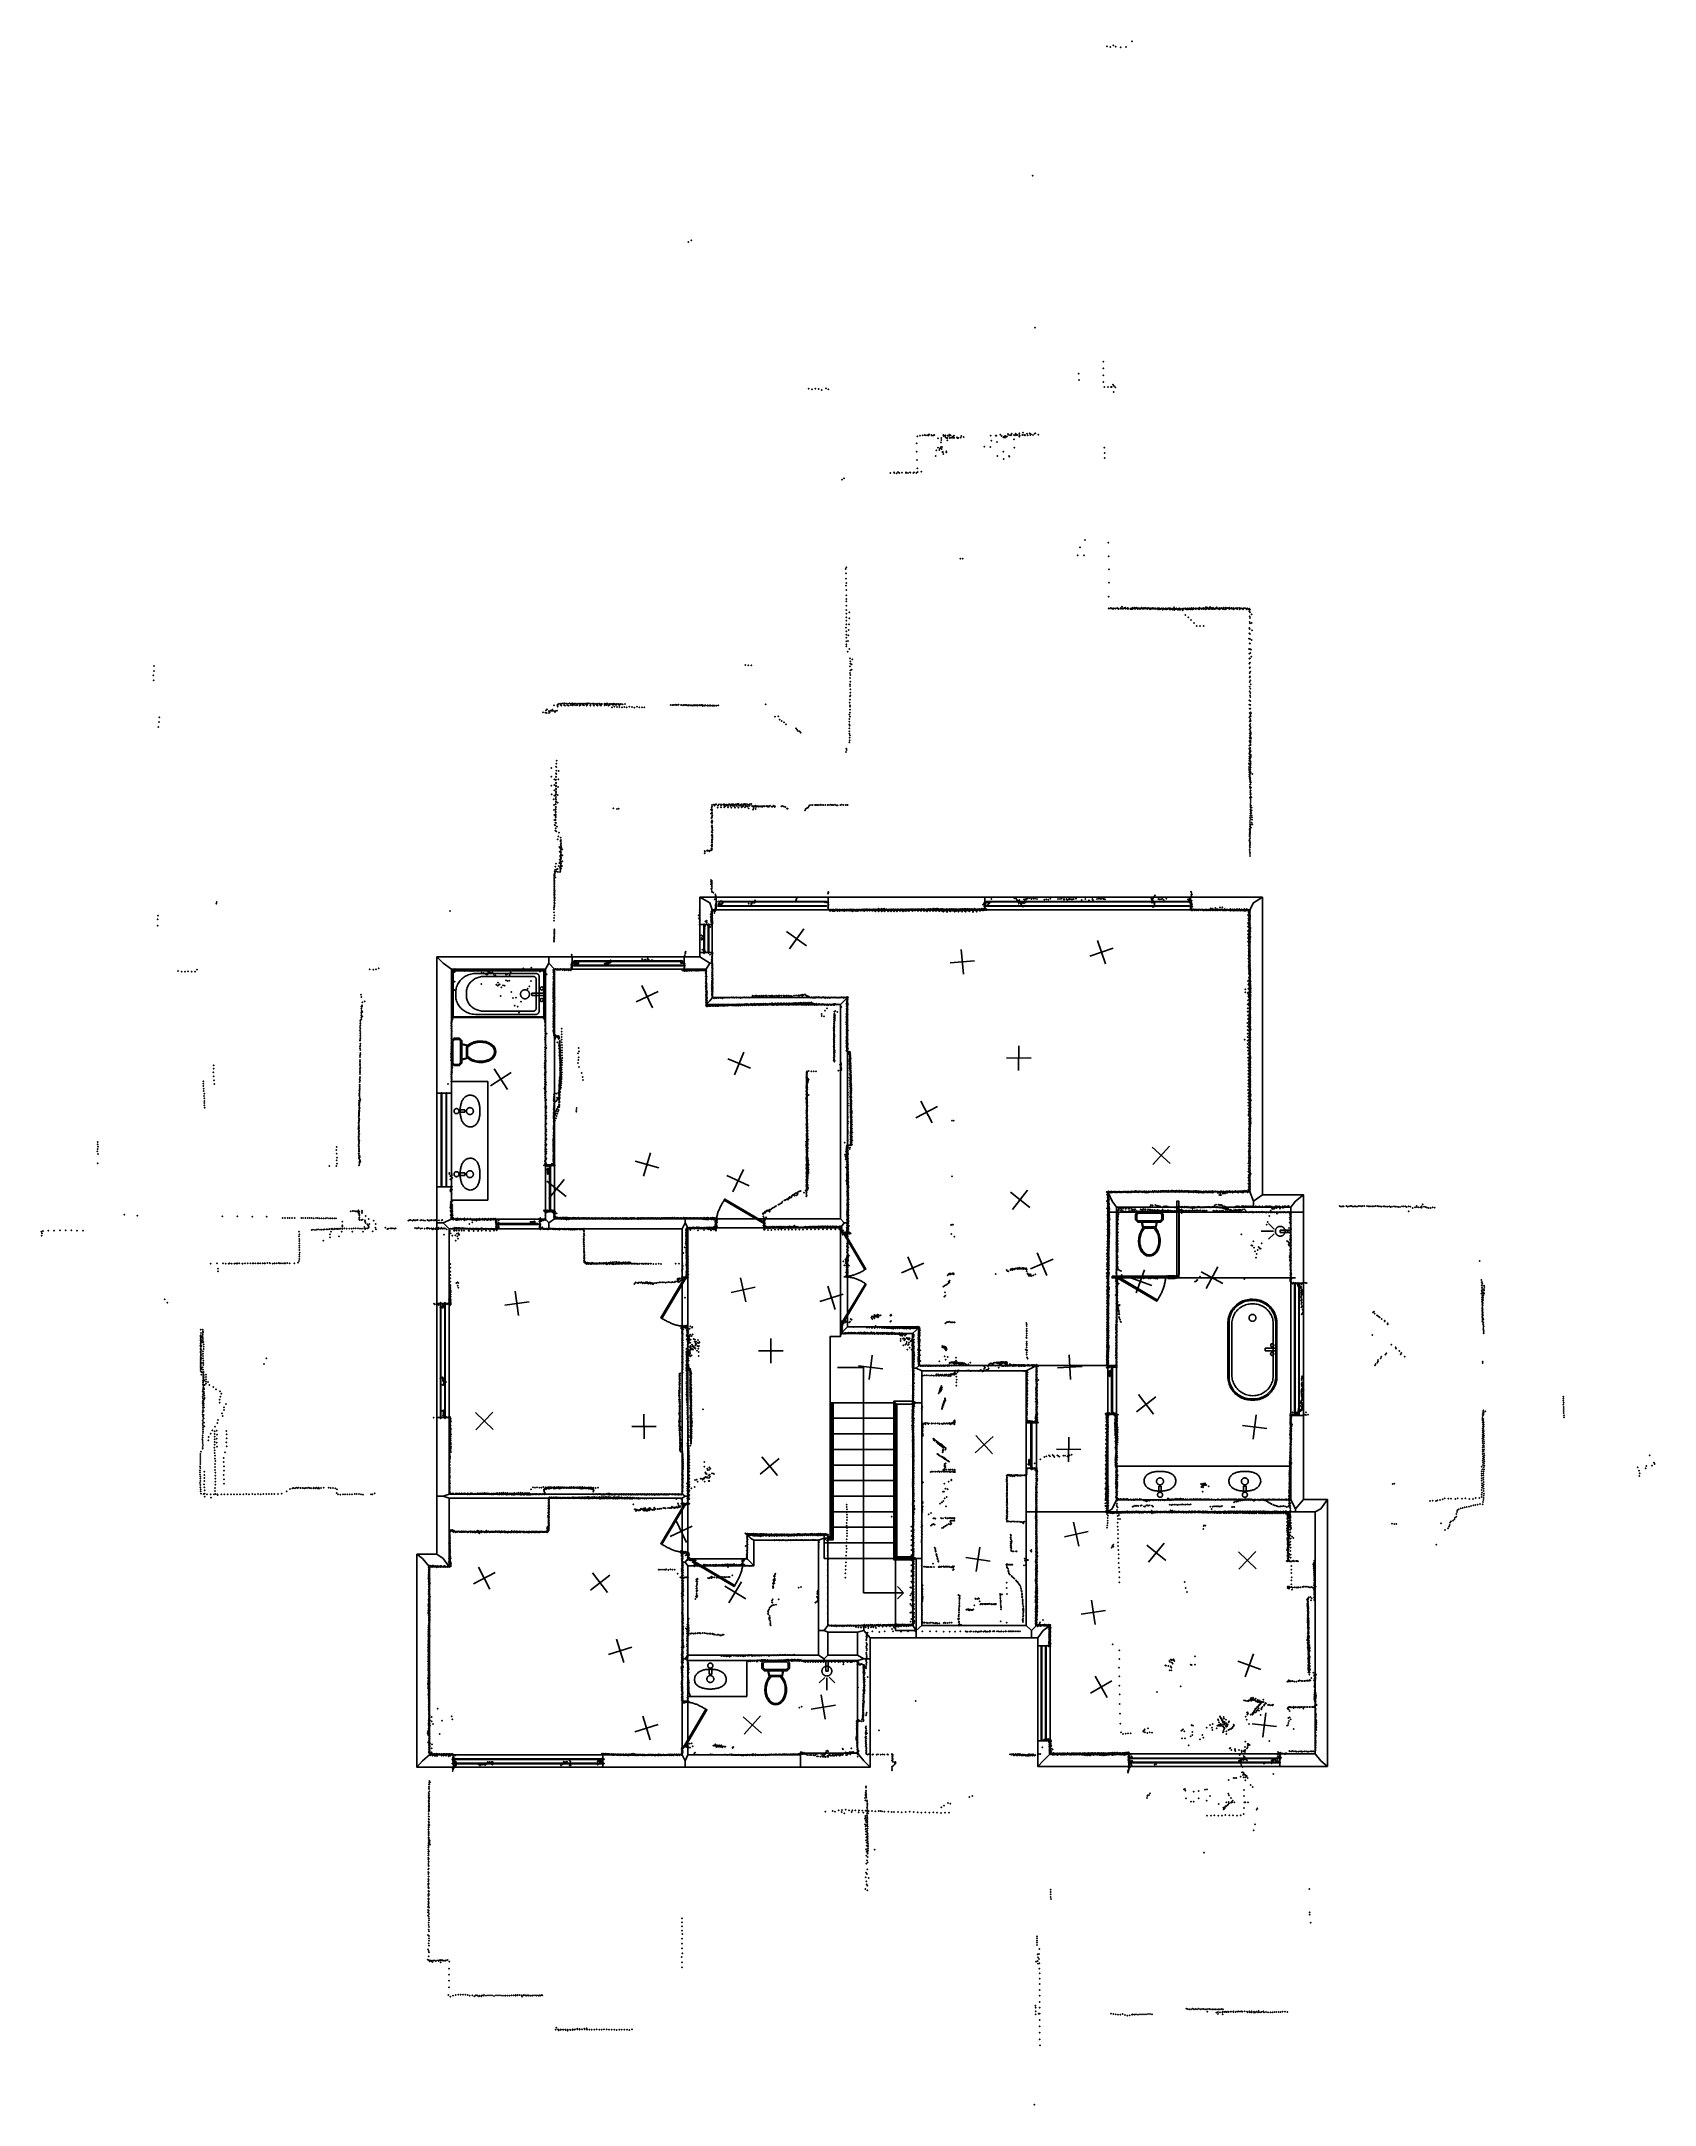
# Model space of a CAD drawing. Header units: millimetres. Extents: x -8027 to 18285, y -18572 to 15071.
import ezdxf

# ---------------------------------------------------------------- set-up
doc = ezdxf.new("R2010")
doc.units = ezdxf.units.MM
for name, color, linetype in [('DOORS', 7, 'Continuous'), ('HWALLS', 32, 'Continuous'), ('OBJECTS', 8, 'Continuous'), ('P', 9, 'Continuous'), ('PANOS', 10, 'Continuous'), ('ROOMS', 1, 'Continuous'), ('STRUCTS', 4, 'Continuous'), ('WALLS', 3, 'Continuous'), ('WINDOWS', 6, 'Continuous')]:
    doc.layers.add(name, color=color, linetype=linetype)

# ---------------------------------------------------------------- blocks, each defined once
blk = doc.blocks.new('Showerhead_4F')
for points in [[(-81.1, 79.6), (-80.7, 87.5), (-80.1, 92.6), (-79.1, 97.6), (-77.8, 102.5), (-76.2, 107.3), (-74.3, 111.9), (-72.1, 116.4), (-69.7, 120.7), (-67, 124.9), (-64.1, 128.9), (-61, 132.6), (-57.6, 136.2), (-54, 139.6), (-50.2, 142.7), (-46.2, 145.7), (-42.1, 148.3), (-37.7, 150.7), (-33.3, 152.9), (-28.6, 154.7), (-23.9, 156.3), (-18.9, 157.6), (-13.9, 158.6), (-8.8, 159.3), (-0.9, 159.6)], [(-0.9, -0.4), (-8.8, 0), (-13.9, 0.7), (-18.9, 1.7), (-23.9, 2.9), (-28.6, 4.5), (-33.3, 6.4), (-37.7, 8.5), (-42.1, 11), (-46.2, 13.6), (-50.2, 16.5), (-54, 19.7), (-57.6, 23), (-61, 26.6), (-64.1, 30.4), (-67, 34.4), (-69.7, 38.5), (-72.1, 42.9), (-74.3, 47.3), (-76.2, 52), (-77.8, 56.7), (-79.1, 61.6), (-80.1, 66.7), (-80.7, 71.8), (-81.1, 79.6)], [(18.1, 245.8), (-19.9, 245.8)], [(-19.9, 245.8), (-19.9, 79.8)], [(-19.9, 79.8), (18.1, 79.8)], [(-0.9, 159.6), (6.9, 159.3), (12, 158.6), (17.1, 157.6), (22, 156.3), (26.7, 154.7), (31.4, 152.9), (35.9, 150.7), (40.2, 148.3), (44.3, 145.7), (48.3, 142.7), (52.1, 139.6), (55.7, 136.2), (59.1, 132.6), (62.2, 128.9), (65.1, 124.9), (67.8, 120.7), (70.2, 116.4), (72.4, 111.9), (74.3, 107.3), (75.9, 102.5), (77.2, 97.6), (78.2, 92.6), (78.8, 87.5), (79.2, 79.6)], [(79.2, 79.6), (78.8, 71.8), (78.2, 66.7), (77.2, 61.6), (75.9, 56.7), (74.3, 52), (72.4, 47.3), (70.2, 42.9), (67.8, 38.5), (65.1, 34.4), (62.2, 30.4), (59.1, 26.6), (55.7, 23), (52.1, 19.7), (48.3, 16.5), (44.3, 13.6), (40.2, 11), (35.9, 8.5), (31.4, 6.4), (26.7, 4.5), (22, 2.9), (17.1, 1.7), (12, 0.7), (6.9, 0), (-0.9, -0.4)], [(18.1, 79.8), (18.1, 245.8)], [(-36.2, -21.9), (-126, -111.7)], [(-0.2, -28.3), (-0.2, -231.2)], [(38.5, -20.6), (130.1, -112.2)]]:
    blk.add_lwpolyline(points)
blk = doc.blocks.new('Basin_46')
for points in [[(-258.3, -69.3), (-254.1, -49.1), (-250.2, -36.4), (-245.5, -24.5), (-239.9, -13.1), (-233.5, -2.5), (-226.4, 7.6), (-218.5, 17), (-210, 25.8), (-200.8, 34), (-190.9, 41.5), (-180.5, 48.5), (-169.5, 54.9), (-158, 60.7), (-146, 66), (-133.6, 70.6), (-120.7, 74.8), (-107.5, 78.3), (-93.8, 81.4), (-79.9, 83.9), (-65.7, 85.8), (-51.2, 87.3), (-36.5, 88.3), (-21.6, 88.7), (0.9, 88.5)], [(-40.8, 149.1), (-40.7, 153.4), (-40.3, 156.1), (-39.9, 158.8), (-39.3, 161.4), (-38.5, 163.9), (-37.7, 166.3), (-36.7, 168.6), (-35.5, 170.8), (-34.3, 172.9), (-32.9, 174.8), (-31.3, 176.7), (-29.7, 178.5), (-27.9, 180.1), (-26.1, 181.6), (-24.1, 183), (-22, 184.3), (-19.8, 185.4), (-17.5, 186.5), (-15.1, 187.3), (-12.7, 188.1), (-10.1, 188.6), (-7.4, 189.1), (-4.6, 189.4), (-0.4, 189.5)], [(-0.4, 108.6), (-4.6, 108.7), (-7.4, 109), (-10.1, 109.5), (-12.7, 110.1), (-15.1, 110.8), (-17.5, 111.7), (-19.8, 112.7), (-22, 113.8), (-24.1, 115.1), (-26.1, 116.5), (-27.9, 118), (-29.7, 119.6), (-31.3, 121.4), (-32.9, 123.3), (-34.3, 125.3), (-35.5, 127.3), (-36.7, 129.5), (-37.7, 131.8), (-38.5, 134.2), (-39.3, 136.7), (-39.9, 139.3), (-40.3, 142), (-40.7, 144.8), (-40.8, 149.1)], [(-18.8, 106), (-18.8, 10.9)], [(-18.8, 10.9), (22, 10.9)], [(-0.4, 189.5), (3.9, 189.4), (6.7, 189.1), (9.4, 188.7), (12, 188.1), (14.5, 187.3), (16.9, 186.5), (19.2, 185.5), (21.4, 184.3), (23.5, 183.1), (25.4, 181.7), (27.3, 180.2), (29.1, 178.6), (30.7, 176.8), (32.3, 174.9), (33.7, 173), (34.9, 170.9), (36.1, 168.7), (37.1, 166.4), (38, 164), (38.7, 161.5), (39.3, 158.9), (39.8, 156.3), (40.1, 153.5), (40.3, 149.2)], [(40.3, 149.2), (40.1, 144.9), (39.8, 142.2), (39.3, 139.5), (38.7, 136.9), (38, 134.4), (37.1, 132), (36.1, 129.7), (34.9, 127.5), (33.7, 125.4), (32.3, 123.4), (30.7, 121.5), (29.1, 119.7), (27.3, 118.1), (25.4, 116.5), (23.5, 115.1), (21.4, 113.9), (19.2, 112.7), (16.9, 111.7), (14.5, 110.8), (12, 110.1), (9.4, 109.5), (6.7, 109), (3.9, 108.7), (-0.4, 108.6)], [(0.9, 88.5), (23.3, 88.7), (38.1, 88.2), (52.9, 87.2), (67.4, 85.7), (81.8, 83.7), (95.9, 81.2), (109.8, 78.1), (123.3, 74.5), (136.5, 70.3), (149.2, 65.6), (161.5, 60.3), (173.3, 54.5), (184.6, 48.1), (195.2, 41.1), (205.3, 33.5), (214.6, 25.3), (223.2, 16.5), (231.1, 7.1), (238.2, -2.9), (244.4, -13.5), (249.7, -24.8), (254.1, -36.7), (257.5, -49.2), (260.6, -69.3)], [(22, 10.9), (22, 106.1)], [(-0.4, -232.4), (-23.1, -232.1), (-38.2, -231.3), (-53.3, -230.2), (-68.2, -228.6), (-82.9, -226.6), (-97.4, -224.1), (-111.7, -221.1), (-125.5, -217.7), (-139, -213.6), (-152, -209.1), (-164.6, -204), (-176.5, -198.2), (-187.9, -191.9), (-198.6, -185), (-208.6, -177.4), (-217.9, -169.1), (-226.3, -160.2), (-233.9, -150.6), (-240.5, -140.2), (-246.2, -129.1), (-250.9, -117.2), (-254.4, -104.5), (-256.9, -91.1), (-258.3, -69.3)], [(-56.2, -69.5), (-55.9, -63.9), (-55.5, -60.4), (-54.8, -56.8), (-53.8, -53.4), (-52.7, -50.1), (-51.4, -46.8), (-49.9, -43.7), (-48.2, -40.7), (-46.3, -37.7), (-44.3, -35), (-42.1, -32.3), (-39.7, -29.8), (-37.2, -27.5), (-34.5, -25.3), (-31.7, -23.2), (-28.8, -21.4), (-25.8, -19.7), (-22.6, -18.2), (-19.4, -16.9), (-16, -15.7), (-12.6, -14.9), (-9.1, -14.2), (-5.5, -13.7), (0, -13.5)], [(0, -125.5), (-5.5, -125.2), (-9.1, -124.7), (-12.6, -124.1), (-16, -123.2), (-19.4, -122), (-22.6, -120.7), (-25.8, -119.2), (-28.8, -117.6), (-31.7, -115.7), (-34.5, -113.6), (-37.2, -111.4), (-39.7, -109.1), (-42.1, -106.6), (-44.3, -103.9), (-46.3, -101.2), (-48.2, -98.2), (-49.9, -95.2), (-51.4, -92.1), (-52.7, -88.8), (-53.8, -85.5), (-54.8, -82.1), (-55.5, -78.5), (-55.9, -75), (-56.2, -69.5)], [(260.6, -69.3), (259.2, -91.1), (256.7, -104.5), (253, -117.2), (248.3, -129.1), (242.5, -140.2), (235.7, -150.6), (228, -160.2), (219.4, -169.1), (210, -177.4), (199.8, -185), (188.9, -191.9), (177.3, -198.2), (165.1, -204), (152.4, -209.1), (139.2, -213.6), (125.6, -217.7), (111.5, -221.1), (97.2, -224.1), (82.6, -226.6), (67.7, -228.6), (52.7, -230.2), (37.6, -231.3), (22.4, -232.1), (-0.4, -232.4)], [(0, -13.5), (5.5, -13.7), (9.1, -14.2), (12.6, -14.9), (16.1, -15.7), (19.4, -16.9), (22.7, -18.2), (25.8, -19.7), (28.8, -21.4), (31.8, -23.2), (34.6, -25.3), (37.2, -27.5), (39.7, -29.8), (42.1, -32.3), (44.3, -35), (46.4, -37.7), (48.2, -40.7), (49.9, -43.7), (51.4, -46.8), (52.8, -50.1), (53.9, -53.4), (54.8, -56.8), (55.5, -60.4), (56, -63.9), (56.3, -69.5)], [(56.3, -69.5), (56, -75), (55.5, -78.5), (54.8, -82.1), (53.9, -85.5), (52.8, -88.8), (51.4, -92.1), (49.9, -95.2), (48.2, -98.2), (46.4, -101.2), (44.3, -103.9), (42.1, -106.6), (39.7, -109.1), (37.2, -111.4), (34.6, -113.6), (31.8, -115.7), (28.8, -117.6), (25.8, -119.2), (22.7, -120.7), (19.4, -122), (16.1, -123.2), (12.6, -124.1), (9.1, -124.7), (5.5, -125.2), (0, -125.5)]]:
    blk.add_lwpolyline(points)
blk = doc.blocks.new('Toilet_52')
for points in [[(-225.3, 322.7), (-187.7, 360.3)], [(-179.4, 340.3), (-205.3, 314.4)], [(-187.7, 360.3), (186.3, 360.3)], [(178, 340.3), (-179.4, 340.3)], [(203, 315.4), (178, 340.3)], [(186.3, 360.3), (223, 323.6)], [(-225.4, 230.4), (-225.3, 322.7)], [(-187.6, 193.9), (-225.4, 230.4)], [(-205.3, 314.4), (-205.4, 238.9)], [(-205.4, 238.9), (-179.5, 213.9)], [(-129.4, 193.9), (-187.6, 193.9)], [(-179.5, 213.9), (-126.8, 213.9)], [(0.5, -359.8), (-28.3, -356.8), (-46.1, -351.7), (-63, -344.2), (-78.8, -334.4), (-93.7, -322.7), (-107.4, -309.2), (-120, -293.9), (-131.4, -277.2), (-141.7, -259.1), (-150.6, -239.7), (-158.3, -219.2), (-164.6, -197.8), (-169.5, -175.5), (-172.9, -152.6), (-174.9, -129.1), (-175.2, -105.2), (-173.9, -81), (-170.9, -56.7), (-166.1, -32.4), (-159.5, -8.2), (-151, 15.7), (-140.6, 39.1), (-128, 62.1), (-104.9, 95.7)], [(-90, 82.1), (-111.5, 50.8), (-123, 29.5), (-132.7, 7.5), (-140.6, -14.9), (-146.8, -37.6), (-151.2, -60.5), (-154, -83.4), (-155.2, -106.2), (-154.9, -128.8), (-153, -150.9), (-149.7, -172.5), (-145.1, -193.5), (-139.1, -213.6), (-131.9, -232.7), (-123.5, -250.6), (-114, -267.3), (-103.5, -282.6), (-92, -296.4), (-79.7, -308.4), (-66.5, -318.7), (-52.6, -327.1), (-38, -333.4), (-22.8, -337.6), (0.4, -339.7)], [(-104.9, 95.7), (-129.4, 193.9)], [(-126.8, 213.9), (125.8, 214)], [(118.4, 194), (-119.1, 193.9)], [(-119.1, 193.9), (-96.9, 104.7)], [(-96.9, 104.7), (-84.3, 119.2)], [(-75.1, 99.2), (-90, 82.1)], [(-84.3, 119.2), (82, 119.2)], [(73.8, 99.2), (-75.1, 99.2)], [(0.4, -339.7), (23.7, -337.3), (38.9, -332.9), (53.5, -326.4), (67.4, -317.9), (80.5, -307.5), (92.9, -295.3), (104.4, -281.4), (114.8, -266), (124.3, -249.3), (132.7, -231.2), (139.8, -212.1), (145.8, -192), (150.4, -171.1), (153.7, -149.5), (155.5, -127.4), (155.9, -105), (154.7, -82.3), (152, -59.5), (147.6, -36.8), (141.5, -14.2), (133.7, 8), (124.1, 29.7), (112.8, 50.6), (91.7, 81.2)], [(106.3, 95.3), (129.3, 62), (141.7, 39.2), (152, 16.1), (160.4, -7.6), (166.9, -31.5), (171.6, -55.7), (174.6, -79.9), (175.9, -103.9), (175.5, -127.7), (173.6, -151.2), (170.2, -174.1), (165.3, -196.3), (159, -217.7), (151.4, -238.2), (142.5, -257.6), (132.3, -275.8), (120.9, -292.7), (108.3, -308), (94.6, -321.7), (79.9, -333.5), (64, -343.4), (47.2, -351.1), (29.4, -356.5), (0.5, -359.8)], [(91.7, 81.2), (73.8, 99.2)], [(82, 119.2), (97.9, 103.3)], [(97.9, 103.3), (118.4, 194)], [(128.6, 194), (106.3, 95.3)], [(125.8, 214), (178.1, 213.9)], [(186.4, 193.9), (128.6, 194)], [(178.1, 213.9), (203, 238.8)], [(223, 230.5), (186.4, 193.9)], [(203, 238.8), (203, 315.4)], [(223, 323.6), (223, 230.5)]]:
    blk.add_lwpolyline(points)
blk = doc.blocks.new('Bathtub_49')
for points in [[(-749.4, -385), (-749.4, 385.3)], [(-749.4, 385.3), (750, 385.3)], [(-739.4, 375.3), (-739.4, -375)], [(740, 375.3), (-739.4, 375.3)], [(740, -375), (740, 375.3)], [(750, 385.3), (750, -385)], [(-697.9, -3.9), (-698.1, 29.3), (-696.4, 50.7), (-693.3, 71.7), (-689, 92.1), (-683.3, 111.8), (-676.4, 131), (-668.3, 149.5), (-659, 167.2), (-648.6, 184.3), (-637.2, 200.6), (-624.7, 216.1), (-611.2, 230.8), (-596.8, 244.6), (-581.4, 257.6), (-565.2, 269.6), (-548.2, 280.7), (-530.5, 290.8), (-511.9, 299.9), (-492.7, 308), (-472.9, 315), (-452.4, 320.9), (-431.4, 325.7), (-409.8, 329.3), (-376.6, 332.5)], [(-524.1, -3.9), (-524.2, 24.6), (-522.8, 43), (-520.2, 60.9), (-516.4, 78.3), (-511.6, 95.2), (-505.7, 111.5), (-498.7, 127.2), (-490.8, 142.4), (-481.9, 156.9), (-472, 170.7), (-461.3, 183.9), (-449.7, 196.3), (-437.4, 208), (-424.2, 219), (-410.3, 229.2), (-395.7, 238.6), (-380.4, 247.1), (-364.5, 254.8), (-348, 261.6), (-331, 267.6), (-313.4, 272.6), (-295.3, 276.6), (-276.8, 279.7), (-248.3, 282.4)], [(-376.6, 332.5), (608.2, 332.5)], [(-248.3, 282.4), (567.8, 282.4)], [(358, -7.4), (358.4, -0.2), (359, 4.5), (359.9, 9.1), (361.1, 13.5), (362.6, 17.9), (364.3, 22.1), (366.3, 26.2), (368.5, 30.2), (370.9, 34), (373.6, 37.6), (376.4, 41.1), (379.5, 44.4), (382.8, 47.5), (386.3, 50.3), (389.9, 53), (393.7, 55.5), (397.6, 57.7), (401.7, 59.6), (406, 61.3), (410.3, 62.8), (414.8, 64), (419.4, 64.9), (424.1, 65.5), (431.2, 65.8)], [(431.2, 65.8), (438.4, 65.5), (443.1, 64.9), (447.7, 64), (452.2, 62.8), (456.6, 61.4), (460.8, 59.6), (464.9, 57.7), (468.9, 55.5), (472.7, 53), (476.4, 50.4), (479.8, 47.5), (483.1, 44.4), (486.2, 41.2), (489.1, 37.7), (491.8, 34.1), (494.3, 30.3), (496.5, 26.3), (498.5, 22.2), (500.2, 18), (501.7, 13.6), (502.9, 9.1), (503.8, 4.6), (504.5, -0.1), (504.8, -7.3)], [(544.7, 12.9), (544.7, -29.1)], [(740.2, 12.9), (544.7, 12.9)], [(567.8, 282.4), (572.4, 282.2), (575.3, 281.8), (578.2, 281.2), (581, 280.5), (583.8, 279.5), (586.4, 278.5), (589, 277.2), (591.5, 275.8), (593.9, 274.3), (596.2, 272.6), (598.4, 270.8), (600.4, 268.9), (602.4, 266.8), (604.2, 264.6), (605.9, 262.3), (607.4, 259.9), (608.8, 257.5), (610, 254.9), (611.1, 252.2), (612, 249.5), (612.8, 246.6), (613.3, 243.7), (613.7, 240.8), (613.9, 236.3)], [(608.2, 332.5), (613.5, 332.2), (617, 331.7), (620.4, 331.1), (623.7, 330.2), (627, 329.1), (630.1, 327.8), (633.2, 326.4), (636.1, 324.7), (639, 322.9), (641.7, 320.9), (644.3, 318.8), (646.7, 316.5), (649, 314), (651.1, 311.5), (653.1, 308.8), (654.9, 305.9), (656.6, 303), (658, 299.9), (659.3, 296.8), (660.4, 293.5), (661.3, 290.2), (662, 286.8), (662.4, 283.3), (662.7, 277.9)], [(613.9, 236.3), (613.9, -234.9)], [(662.7, -280), (662.7, 277.9)], [(678.7, 86.8), (678.8, 89.3), (679.1, 90.9), (679.4, 92.5), (679.8, 94.1), (680.4, 95.6), (681, 97), (681.7, 98.5), (682.5, 99.8), (683.3, 101.1), (684.3, 102.4), (685.3, 103.5), (686.4, 104.7), (687.5, 105.7), (688.7, 106.7), (690, 107.6), (691.3, 108.4), (692.7, 109.2), (694.2, 109.8), (695.6, 110.4), (697.1, 110.9), (698.7, 111.3), (700.3, 111.6), (701.9, 111.8), (704.4, 111.8)], [(704.4, 61.8), (701.9, 61.9), (700.3, 62.1), (698.7, 62.4), (697.1, 62.8), (695.6, 63.3), (694.2, 63.8), (692.7, 64.5), (691.3, 65.3), (690, 66.1), (688.7, 67), (687.5, 68), (686.4, 69), (685.3, 70.1), (684.3, 71.3), (683.3, 72.6), (682.5, 73.9), (681.7, 75.2), (681, 76.6), (680.4, 78.1), (679.8, 79.6), (679.4, 81.2), (679.1, 82.7), (678.8, 84.4), (678.7, 86.8)], [(704.4, 111.8), (706.9, 111.8), (708.5, 111.6), (710.1, 111.3), (711.7, 110.9), (713.2, 110.4), (714.7, 109.8), (716.1, 109.2), (717.5, 108.4), (718.8, 107.6), (720.1, 106.7), (721.3, 105.7), (722.4, 104.7), (723.5, 103.5), (724.5, 102.4), (725.5, 101.1), (726.4, 99.8), (727.1, 98.5), (727.8, 97), (728.5, 95.6), (729, 94.1), (729.4, 92.5), (729.7, 90.9), (730, 89.3), (730.1, 86.8)], [(730.1, 86.8), (730, 84.4), (729.7, 82.7), (729.4, 81.2), (729, 79.6), (728.5, 78.1), (727.8, 76.6), (727.1, 75.2), (726.4, 73.9), (725.5, 72.6), (724.5, 71.3), (723.5, 70.1), (722.4, 69), (721.3, 68), (720.1, 67), (718.8, 66.1), (717.5, 65.3), (716.1, 64.5), (714.7, 63.8), (713.2, 63.3), (711.7, 62.8), (710.1, 62.4), (708.5, 62.1), (706.9, 61.9), (704.4, 61.8)], [(-376.6, -336.4), (-410, -333.2), (-431.6, -329.6), (-452.7, -324.9), (-473.3, -319), (-493.2, -312.2), (-512.5, -304.3), (-531, -295.4), (-548.9, -285.5), (-565.9, -274.7), (-582.1, -262.9), (-597.5, -250.2), (-611.9, -236.7), (-625.4, -222.3), (-637.8, -207), (-649.3, -191), (-659.6, -174.2), (-668.9, -156.7), (-676.9, -138.4), (-683.8, -119.4), (-689.4, -99.8), (-693.7, -79.5), (-696.6, -58.7), (-698.2, -37.2), (-697.9, -3.9)], [(-248.3, -283), (-276.8, -280.4), (-295.3, -277.4), (-313.4, -273.6), (-331, -268.8), (-348, -263.2), (-364.5, -256.7), (-380.4, -249.3), (-395.7, -241.1), (-410.3, -232.1), (-424.2, -222.4), (-437.4, -211.8), (-449.8, -200.5), (-461.3, -188.5), (-472, -175.8), (-481.9, -162.4), (-490.8, -148.3), (-498.7, -133.5), (-505.7, -118.1), (-511.6, -102.1), (-516.5, -85.5), (-520.2, -68.3), (-522.8, -50.6), (-524.2, -32.3), (-524.1, -3.9)], [(606.2, -336.4), (-376.6, -336.4)], [(565.8, -283), (-248.3, -283)], [(431.4, -80.4), (424.2, -80.1), (419.6, -79.5), (415, -78.6), (410.5, -77.4), (406.1, -76), (401.9, -74.3), (397.8, -72.3), (393.8, -70.1), (390, -67.7), (386.4, -65), (382.9, -62.2), (379.6, -59.1), (376.5, -55.8), (373.6, -52.4), (371, -48.8), (368.5, -45), (366.3, -41), (364.3, -36.9), (362.6, -32.7), (361.1, -28.3), (359.9, -23.9), (359, -19.3), (358.4, -14.6), (358, -7.4)], [(504.8, -7.3), (504.5, -14.5), (503.8, -19.2), (502.9, -23.8), (501.7, -28.2), (500.3, -32.6), (498.5, -36.8), (496.6, -40.9), (494.3, -44.9), (491.9, -48.7), (489.2, -52.3), (486.3, -55.8), (483.2, -59), (480, -62.1), (476.5, -65), (472.8, -67.7), (469, -70.1), (465.1, -72.3), (461, -74.3), (456.7, -76), (452.4, -77.4), (447.9, -78.6), (443.3, -79.5), (438.6, -80.1), (431.4, -80.4)], [(544.7, -29.1), (740.1, -29.6)], [(613.9, -234.9), (613.7, -239.6), (613.3, -242.7), (612.7, -245.7), (611.9, -248.6), (611, -251.5), (609.9, -254.3), (608.6, -257), (607.1, -259.6), (605.5, -262.1), (603.8, -264.5), (601.9, -266.7), (599.8, -268.9), (597.7, -270.9), (595.4, -272.8), (593, -274.6), (590.5, -276.2), (587.9, -277.6), (585.2, -278.9), (582.4, -280.1), (579.6, -281), (576.6, -281.8), (573.6, -282.4), (570.5, -282.8), (565.8, -283)], [(662.7, -280), (662.4, -285.5), (661.9, -289.1), (661.2, -292.7), (660.3, -296.1), (659.2, -299.5), (657.9, -302.7), (656.4, -305.9), (654.7, -309), (652.8, -311.9), (650.7, -314.7), (648.5, -317.4), (646.1, -319.9), (643.6, -322.3), (640.9, -324.5), (638.1, -326.5), (635.2, -328.4), (632.1, -330.1), (629, -331.6), (625.7, -333), (622.3, -334.1), (618.9, -335), (615.3, -335.7), (611.7, -336.2), (606.2, -336.4)], [(676.6, -100.1), (676.8, -97.6), (677, -96), (677.4, -94.4), (677.8, -92.8), (678.3, -91.3), (678.9, -89.9), (679.6, -88.5), (680.4, -87.1), (681.3, -85.8), (682.2, -84.5), (683.2, -83.4), (684.3, -82.2), (685.5, -81.2), (686.7, -80.2), (688, -79.3), (689.3, -78.5), (690.7, -77.7), (692.1, -77.1), (693.6, -76.5), (695.1, -76), (696.6, -75.6), (698.2, -75.3), (699.9, -75.1), (702.4, -75.1)], [(702.4, -125.1), (699.9, -125), (698.2, -124.8), (696.6, -124.5), (695.1, -124.1), (693.6, -123.6), (692.1, -123.1), (690.7, -122.4), (689.3, -121.7), (688, -120.8), (686.7, -119.9), (685.5, -118.9), (684.3, -117.9), (683.2, -116.8), (682.2, -115.6), (681.3, -114.3), (680.4, -113), (679.6, -111.7), (678.9, -110.3), (678.3, -108.8), (677.8, -107.3), (677.4, -105.8), (677, -104.2), (676.8, -102.6), (676.6, -100.1)], [(702.4, -75.1), (704.8, -75.1), (706.5, -75.3), (708.1, -75.6), (709.6, -76), (711.1, -76.5), (712.6, -77.1), (714, -77.7), (715.4, -78.5), (716.8, -79.3), (718, -80.2), (719.2, -81.2), (720.4, -82.2), (721.5, -83.4), (722.5, -84.5), (723.4, -85.8), (724.3, -87.1), (725.1, -88.5), (725.8, -89.9), (726.4, -91.3), (726.9, -92.8), (727.4, -94.4), (727.7, -96), (727.9, -97.6), (728.1, -100.1)], [(728.1, -100.1), (727.9, -102.6), (727.7, -104.2), (727.4, -105.8), (726.9, -107.3), (726.4, -108.8), (725.8, -110.3), (725.1, -111.7), (724.3, -113), (723.4, -114.3), (722.5, -115.6), (721.5, -116.8), (720.4, -117.9), (719.2, -118.9), (718, -119.9), (716.8, -120.8), (715.4, -121.7), (714, -122.4), (712.6, -123.1), (711.1, -123.6), (709.6, -124.1), (708.1, -124.5), (706.5, -124.8), (704.8, -125), (702.4, -125.1)], [(750, -385), (-749.4, -385)], [(-739.4, -375), (740, -375)]]:
    blk.add_lwpolyline(points)
blk = doc.blocks.new('Bathtub_Round_End_4C')
for points in [[(-822.3, 5.7), (-821.2, 44.1), (-818.5, 69), (-814.2, 93.4), (-808.5, 117.2), (-801.3, 140.5), (-792.7, 163.2), (-782.7, 185.1), (-771.4, 206.3), (-758.9, 226.7), (-745.2, 246.3), (-730.4, 264.9), (-714.4, 282.6), (-697.4, 299.3), (-679.4, 315), (-660.4, 329.5), (-640.5, 342.9), (-619.8, 355), (-598.3, 365.9), (-576.1, 375.5), (-553.1, 383.7), (-529.5, 390.4), (-505.3, 395.7), (-480.4, 399.5), (-443.3, 402.1)], [(-441.9, 382.2), (-479, 379.6), (-502.3, 376), (-525.2, 370.9), (-547.6, 364.5), (-569.3, 356.7), (-590.4, 347.6), (-610.8, 337.2), (-630.4, 325.6), (-649.2, 312.9), (-667.2, 299.1), (-684.3, 284.3), (-700.4, 268.4), (-715.5, 251.6), (-729.6, 233.8), (-742.5, 215.3), (-754.4, 195.9), (-765, 175.8), (-774.4, 154.9), (-782.6, 133.4), (-789.4, 111.3), (-794.8, 88.7), (-798.8, 65.5), (-801.3, 41.9), (-802.2, 6)], [(-748, 6.1), (-747.1, 38.5), (-744.7, 59.7), (-741.1, 80.5), (-736.2, 100.8), (-730, 120.7), (-722.7, 139.9), (-714.2, 158.6), (-704.6, 176.7), (-693.9, 194), (-682.2, 210.7), (-669.5, 226.6), (-655.9, 241.7), (-641.4, 255.9), (-626.1, 269.2), (-609.9, 281.5), (-593, 292.9), (-575.4, 303.2), (-557, 312.5), (-538.1, 320.6), (-518.5, 327.6), (-498.4, 333.3), (-477.8, 337.8), (-456.7, 341), (-424.3, 343.3)], [(-443.3, 402.2), (-2.1, 402.2)], [(-2.1, 382.2), (-441.9, 382.2)], [(-424.3, 343.3), (423.4, 343.3)], [(-97.8, 325.5), (-97.7, 327.9), (-97.4, 329.6), (-97.1, 331.2), (-96.7, 332.7), (-96.2, 334.2), (-95.5, 335.7), (-94.8, 337.1), (-94, 338.4), (-93.2, 339.7), (-92.2, 341), (-91.2, 342.2), (-90.1, 343.3), (-89, 344.3), (-87.8, 345.3), (-86.5, 346.2), (-85.2, 347), (-83.8, 347.8), (-82.4, 348.5), (-80.9, 349), (-79.4, 349.5), (-77.8, 349.9), (-76.2, 350.2), (-74.6, 350.4), (-72.1, 350.5)], [(-72.1, 350.5), (-69.6, 350.4), (-68, 350.2), (-66.4, 349.9), (-64.8, 349.5), (-63.3, 349), (-61.8, 348.5), (-60.4, 347.8), (-59, 347), (-57.7, 346.2), (-56.4, 345.3), (-55.2, 344.3), (-54.1, 343.3), (-53, 342.2), (-52, 341), (-51, 339.7), (-50.2, 338.4), (-49.4, 337.1), (-48.7, 335.7), (-48.1, 334.2), (-47.5, 332.7), (-47.1, 331.2), (-46.8, 329.6), (-46.5, 327.9), (-46.4, 325.5)], [(-25.2, 382.1), (-25.2, 209.1)], [(-2.1, 402.2), (454.4, 402.2)], [(452.7, 382.2), (-2.1, 382.2)], [(20.6, 209.1), (20.6, 382.2)], [(42.6, 324.9), (42.8, 327.4), (43, 329), (43.3, 330.6), (43.8, 332.1), (44.3, 333.6), (44.9, 335.1), (45.6, 336.5), (46.4, 337.9), (47.3, 339.2), (48.2, 340.4), (49.2, 341.6), (50.3, 342.7), (51.5, 343.8), (52.7, 344.8), (53.9, 345.7), (55.3, 346.5), (56.7, 347.2), (58.1, 347.9), (59.6, 348.5), (61.1, 348.9), (62.6, 349.3), (64.2, 349.6), (65.9, 349.8), (68.3, 349.9)], [(68.3, 349.9), (70.8, 349.8), (72.5, 349.6), (74.1, 349.3), (75.6, 348.9), (77.1, 348.5), (78.6, 347.9), (80, 347.2), (81.4, 346.5), (82.7, 345.7), (84, 344.8), (85.2, 343.8), (86.4, 342.7), (87.5, 341.6), (88.5, 340.4), (89.4, 339.2), (90.3, 337.9), (91.1, 336.5), (91.8, 335.1), (92.4, 333.6), (92.9, 332.1), (93.3, 330.6), (93.7, 329), (93.9, 327.4), (94.1, 324.9)], [(423.4, 343.3), (455.8, 341.3), (476.8, 338.3), (497.4, 334.1), (517.6, 328.5), (537.1, 321.7), (556.1, 313.8), (574.5, 304.7), (592.2, 294.6), (609.2, 283.4), (625.4, 271.2), (640.9, 258.1), (655.5, 244), (669.2, 229.1), (682, 213.4), (693.8, 196.9), (704.6, 179.6), (714.4, 161.7), (723, 143.1), (730.5, 123.9), (736.9, 104.2), (742, 84), (745.8, 63.3), (748.3, 42.2), (749.5, 9.8)], [(801.9, 7.5), (801.4, 43.9), (799.2, 66.9), (795.5, 89.7), (790.5, 112), (784, 133.8), (776.3, 155), (767.3, 175.6), (757, 195.5), (745.6, 214.7), (733.1, 233.1), (719.5, 250.7), (704.8, 267.4), (689.2, 283.2), (672.6, 298), (655.1, 311.8), (636.7, 324.5), (617.6, 336.1), (597.6, 346.5), (577, 355.7), (555.7, 363.6), (533.8, 370.2), (511.3, 375.4), (488.3, 379.2), (452.7, 382.2)], [(454.4, 402.1), (491.6, 399), (515.9, 394.9), (539.6, 389.3), (562.7, 382.3), (585.2, 373.9), (606.9, 364.2), (627.9, 353.2), (648.1, 340.9), (667.5, 327.5), (685.9, 312.9), (703.4, 297.2), (719.9, 280.6), (735.3, 262.9), (749.6, 244.4), (762.8, 224.9), (774.8, 204.6), (785.6, 183.6), (795.1, 161.9), (803.2, 139.5), (810, 116.5), (815.3, 92.9), (819.1, 68.8), (821.4, 44.1), (821.9, 7.5)], [(-443.4, -398.1), (-481.6, -395), (-506.6, -390.9), (-531, -385.3), (-554.7, -378.2), (-577.8, -369.6), (-600.2, -359.7), (-621.8, -348.4), (-642.6, -335.9), (-662.5, -322.2), (-681.5, -307.3), (-699.5, -291.3), (-716.5, -274.2), (-732.4, -256.2), (-747.2, -237.2), (-760.8, -217.2), (-773.2, -196.5), (-784.4, -174.9), (-794.2, -152.6), (-802.6, -129.7), (-809.6, -106), (-815.2, -81.9), (-819.2, -57.2), (-821.6, -31.8), (-822.3, 5.7)], [(-802.3, 6), (-801.6, -31.5), (-799.3, -55.2), (-795.4, -78.6), (-790.1, -101.6), (-783.4, -123.9), (-775.4, -145.7), (-766.1, -166.9), (-755.5, -187.3), (-743.7, -207), (-730.7, -225.9), (-716.6, -243.9), (-701.5, -261), (-685.3, -277.2), (-668.2, -292.3), (-650.2, -306.5), (-631.2, -319.5), (-611.5, -331.3), (-591, -341.9), (-569.7, -351.3), (-547.8, -359.4), (-525.3, -366.1), (-502.1, -371.4), (-478.4, -375.2), (-441.8, -378.1)], [(-424.3, -334.5), (-456.9, -332.1), (-478, -328.8), (-498.7, -324.2), (-518.9, -318.3), (-538.6, -311.2), (-557.6, -302.9), (-575.9, -293.5), (-593.6, -283), (-610.6, -271.5), (-626.8, -259), (-642.1, -245.6), (-656.6, -231.2), (-670.2, -216), (-682.9, -200), (-694.6, -183.2), (-705.2, -165.6), (-714.8, -147.4), (-723.2, -128.6), (-730.5, -109.2), (-736.6, -89.2), (-741.4, -68.8), (-745, -47.9), (-747.2, -26.6), (-748, 6.1)], [(-575.8, 4), (-575.5, 9.5), (-575, 13.1), (-574.3, 16.7), (-573.4, 20.1), (-572.2, 23.4), (-570.9, 26.7), (-569.3, 29.8), (-567.6, 32.9), (-565.7, 35.8), (-563.7, 38.6), (-561.4, 41.2), (-559, 43.7), (-556.5, 46.1), (-553.8, 48.3), (-551, 50.3), (-548.1, 52.2), (-545, 53.9), (-541.9, 55.4), (-538.6, 56.7), (-535.2, 57.8), (-531.8, 58.6), (-528.2, 59.3), (-524.6, 59.8), (-519.1, 60)], [(-519.1, -52), (-524.6, -51.8), (-528.2, -51.3), (-531.8, -50.6), (-535.2, -49.8), (-538.6, -48.7), (-541.9, -47.4), (-545, -45.9), (-548.1, -44.2), (-551, -42.3), (-553.8, -40.3), (-556.5, -38.1), (-559, -35.7), (-561.4, -33.2), (-563.7, -30.6), (-565.7, -27.8), (-567.6, -24.9), (-569.3, -21.8), (-570.9, -18.7), (-572.2, -15.4), (-573.4, -12.1), (-574.3, -8.7), (-575, -5.1), (-575.5, -1.5), (-575.8, 4)], [(-519.1, 60), (-513.6, 59.8), (-510, 59.3), (-506.4, 58.6), (-503, 57.8), (-499.6, 56.7), (-496.3, 55.4), (-493.2, 53.9), (-490.1, 52.2), (-487.2, 50.3), (-484.4, 48.3), (-481.7, 46.1), (-479.2, 43.7), (-476.8, 41.2), (-474.6, 38.6), (-472.5, 35.8), (-470.6, 32.9), (-468.9, 29.8), (-467.3, 26.7), (-466, 23.4), (-464.9, 20.1), (-463.9, 16.7), (-463.2, 13.1), (-462.7, 9.5), (-462.4, 4)], [(-462.4, 4), (-462.7, -1.5), (-463.2, -5.1), (-463.9, -8.7), (-464.9, -12.1), (-466, -15.4), (-467.3, -18.7), (-468.9, -21.8), (-470.6, -24.9), (-472.5, -27.8), (-474.6, -30.6), (-476.8, -33.2), (-479.2, -35.7), (-481.7, -38.1), (-484.4, -40.3), (-487.2, -42.3), (-490.1, -44.2), (-493.2, -45.9), (-496.3, -47.4), (-499.6, -48.7), (-503, -49.8), (-506.4, -50.6), (-510, -51.3), (-513.6, -51.8), (-519.1, -52)], [(-72.1, 300.5), (-74.6, 300.5), (-76.2, 300.7), (-77.8, 301), (-79.4, 301.4), (-80.9, 301.9), (-82.4, 302.5), (-83.8, 303.1), (-85.2, 303.9), (-86.5, 304.7), (-87.8, 305.6), (-89, 306.6), (-90.1, 307.6), (-91.2, 308.8), (-92.2, 309.9), (-93.2, 311.2), (-94, 312.5), (-94.8, 313.8), (-95.5, 315.3), (-96.2, 316.7), (-96.7, 318.2), (-97.1, 319.8), (-97.4, 321.4), (-97.7, 323), (-97.8, 325.5)], [(-46.4, 325.5), (-46.5, 323), (-46.8, 321.4), (-47.1, 319.8), (-47.5, 318.2), (-48.1, 316.7), (-48.7, 315.3), (-49.4, 313.8), (-50.2, 312.5), (-51, 311.2), (-52, 309.9), (-53, 308.8), (-54.1, 307.6), (-55.2, 306.6), (-56.4, 305.6), (-57.7, 304.7), (-59, 303.9), (-60.4, 303.1), (-61.8, 302.5), (-63.3, 301.9), (-64.8, 301.4), (-66.4, 301), (-68, 300.7), (-69.6, 300.5), (-72.1, 300.5)], [(-25.2, 209.1), (20.6, 209.1)], [(68.3, 299.9), (65.9, 300), (64.2, 300.2), (62.6, 300.5), (61.1, 300.8), (59.6, 301.3), (58.1, 301.9), (56.7, 302.6), (55.3, 303.3), (53.9, 304.1), (52.7, 305), (51.5, 306), (50.3, 307.1), (49.2, 308.2), (48.2, 309.4), (47.3, 310.6), (46.4, 311.9), (45.6, 313.3), (44.9, 314.7), (44.3, 316.2), (43.8, 317.7), (43.3, 319.2), (43, 320.8), (42.8, 322.4), (42.6, 324.9)], [(94.1, 324.9), (93.9, 322.4), (93.7, 320.8), (93.3, 319.2), (92.9, 317.7), (92.4, 316.2), (91.8, 314.7), (91.1, 313.3), (90.3, 311.9), (89.4, 310.6), (88.5, 309.4), (87.5, 308.2), (86.4, 307.1), (85.2, 306), (84, 305), (82.7, 304.1), (81.4, 303.3), (80, 302.6), (78.6, 301.9), (77.1, 301.3), (75.6, 300.8), (74.1, 300.5), (72.5, 300.2), (70.8, 300), (68.3, 299.9)], [(749.5, 9.8), (747.9, -24), (745, -46), (740.8, -67.6), (735.2, -88.7), (728.4, -109.2), (720.3, -129.1), (711.1, -148.4), (700.7, -167), (689.2, -184.9), (676.7, -201.9), (663.1, -218.2), (648.6, -233.6), (633.2, -248.1), (617, -261.6), (599.9, -274.2), (582, -285.7), (563.4, -296.1), (544.1, -305.3), (524.2, -313.4), (503.7, -320.2), (482.6, -325.8), (461.1, -330), (439, -332.9), (405.3, -334.5)], [(452.6, -378.2), (488.7, -374.6), (512, -370.4), (534.8, -364.8), (556.9, -357.8), (578.4, -349.5), (599.3, -339.8), (619.3, -329), (638.6, -316.9), (657.1, -303.8), (674.7, -289.5), (691.3, -274.2), (707, -258), (721.6, -240.8), (735.2, -222.8), (747.7, -203.9), (759, -184.3), (769.1, -163.9), (778, -142.9), (785.5, -121.2), (791.8, -99), (796.6, -76.3), (800, -53.1), (801.9, -29.6), (801.9, 7.5)], [(821.9, 7.5), (821.9, -29.6), (819.9, -54.7), (816.4, -79.2), (811.3, -103.1), (804.8, -126.6), (796.9, -149.5), (787.6, -171.6), (776.9, -193.1), (765, -213.9), (751.9, -233.8), (737.6, -252.8), (722.2, -271), (705.7, -288.1), (688.2, -304.2), (669.7, -319.3), (650.3, -333.2), (629.9, -345.9), (608.8, -357.4), (586.9, -367.6), (564.2, -376.4), (540.8, -383.9), (516.8, -389.9), (492.2, -394.3), (454.5, -398.1)], [(405.3, -334.5), (-424.3, -334.5)], [(454.5, -398.1), (-443.4, -398.1)], [(-441.8, -378.1), (452.6, -378.1)]]:
    blk.add_lwpolyline(points)
blk = doc.blocks.new('1-Standard_55')
for points in [[(-590, 42.9766), (589.999, 42.9766), (589.999, 32.9766), (-590, 32.9766), (-590, 42.9766)], [(-590.014, -44.0958), (589.985, -44.0958), (589.985, -54.0958), (-590.014, -54.0958), (-590.014, -44.0958)]]:
    blk.add_lwpolyline(points)
blk = doc.blocks.new('1-Standard_3D')
for points in [[(-403.982, 5.64828), (253.382, 394.931), (263.573, 377.722), (-393.791, -11.5606), (-403.982, 5.64828)], [(263.573, 377.722), (275.367, 357.142), (283.15, 343.495), (290.844, 329.879), (298.429, 316.269), (305.882, 302.642), (313.184, 288.973), (320.313, 275.239), (327.249, 261.416), (333.971, 247.479), (340.456, 233.405), (346.686, 219.17), (352.638, 204.75), (358.291, 190.121), (363.626, 175.258), (368.62, 160.139), (373.253, 144.738), (377.503, 129.032), (381.351, 112.998), (384.774, 96.6102), (387.752, 79.8457), (390.265, 62.6802), (392.29, 45.0899), (393.807, 27.0508), (395.085, -0.90191)]]:
    blk.add_lwpolyline(points)
blk = doc.blocks.new('2-Double_40')
for points in [[(-803.047, 5.11842), (-144.478, 395.382), (-134.282, 378.176), (-792.851, -12.0874), (-803.047, 5.11842)], [(-134.282, 378.176), (-119.32, 354.081), (-109.98, 338.172), (-101.133, 322.376), (-92.7658, 306.684), (-84.8675, 291.087), (-77.4254, 275.576), (-70.4273, 260.141), (-63.861, 244.774), (-57.7142, 229.467), (-51.9747, 214.209), (-46.6303, 198.992), (-41.6688, 183.807), (-37.078, 168.646), (-32.8455, 153.498), (-28.9593, 138.355), (-25.407, 123.208), (-22.1765, 108.049), (-19.2555, 92.867), (-16.6317, 77.6544), (-14.2931, 62.402), (-12.2272, 47.1006), (-10.422, 31.7413), (-8.86523, 16.3152), (-6.96899, -6.96899)], [(-6.96899, -6.96899), (-5.64674, 24.0467), (-4.27553, 44.0225), (-2.51777, 63.4584), (-0.37793, 82.3727), (2.13953, 100.783), (5.03013, 118.709), (8.2894, 136.167), (11.9129, 153.176), (15.8961, 169.754), (20.2346, 185.919), (24.9238, 201.69), (29.9595, 217.085), (35.3369, 232.121), (41.0518, 246.818), (47.0996, 261.192), (53.4758, 275.263), (60.176, 289.048), (67.1957, 302.566), (74.5305, 315.834), (82.1759, 328.872), (90.1273, 341.697), (98.3804, 354.327), (106.931, 366.78), (120.303, 385.169)], [(130.58, 402.327), (799.603, 1.60988), (789.326, -15.5479), (120.303, 385.169), (130.58, 402.327)]]:
    blk.add_lwpolyline(points)
blk = doc.blocks.new('4-Pocket_43')
for points in [[(-474.693, 9.862), (475.307, 9.862), (475.307, -10.138), (-474.693, -10.138), (-474.693, 9.862)], [(-407.974, 46.044), (-381.571, 72.4473), (-374.5, 65.3762), (-388.832, 51.044)], [(-381.209, 19.2791), (-407.974, 46.044)], [(-388.832, 51.044), (-285.689, 51.044), (-285.689, 41.044)], [(-388.832, 41.044), (-374.138, 26.3502), (-381.209, 19.2791)], [(-285.689, 41.044), (-388.832, 41.044)]]:
    blk.add_lwpolyline(points)

msp = doc.modelspace()

# ---------------------------------------------------------------- linework, layer by layer
at = {"layer": 'DOORS'}
for points in [[(345, -3247.6), (345, -4009.6), (195, -4009.6), (195, -3247.6), (345, -3247.6)], [(-609, -4136.3), (102.2, -4136.3), (102.2, -4291.3), (-609, -4291.3), (-609, -4136.3)], [(3765.8, -4273.6), (2978.4, -4273.6), (2978.4, -4127.6), (3765.8, -4127.6), (3765.8, -4273.6)], [(5122.6, -4353.9), (5122.7, -5801.7), (5008.7, -5801.7), (5008.6, -4353.9), (5122.6, -4353.9)], [(2516, -5080.5), (2516, -5893.3), (2427, -5893.3), (2427, -5080.5), (2516, -5080.5)], [(9518, -5061.8), (10305.4, -5061.8), (10305.4, -5091.8), (9518, -5091.8), (9518, -5061.8)], [(9505.2, -6543.7), (9505.2, -7305.7), (9365.2, -7305.7), (9365.2, -6543.7), (9505.2, -6543.7)], [(8201.9, -7456.5), (8201.9, -8193.1), (8036.9, -8193.1), (8036.9, -7456.5), (8201.9, -7456.5)], [(2427, -9564.8), (2427, -8777.4), (2516, -8777.4), (2516, -9564.8), (2427, -9564.8)], [(3412.1, -9783.4), (2624.7, -9783.4), (2624.7, -9673.4), (3412.1, -9673.4), (3412.1, -9783.4)], [(2516, -11992.8), (2516, -12729.4), (2427, -12729.4), (2427, -11992.8), (2516, -11992.8)]]:
    msp.add_lwpolyline(points, dxfattribs=at)
at = {"layer": 'HWALLS'}
for points in [[(12427.3, -4018), (12352.3, -4018), (9505.1, -4018), (9435.1, -4018)], [(4838.7, -9309), (4838.7, -7126.4), (4864.2, -7126.4), (4889.7, -7126.4), (4889.7, -9360), (4864.2, -9334.5), (4838.7, -9309)], [(6185.3, -7151.9), (5927.9, -7151.9), (5902.4, -7126.4), (5876.9, -7100.9), (6185.3, -7100.9), (6240.3, -7126.4), (6185.3, -7151.9)], [(5927.9, -7151.9), (5927.9, -9639.5), (5902.4, -9665), (5876.9, -9690.5), (5876.9, -7100.9), (5902.4, -7126.4), (5927.9, -7151.9)], [(4800.4, -9309), (4838.7, -9309), (4864.2, -9334.5), (4889.7, -9360), (4800.4, -9360), (4800.4, -9334.5), (4800.4, -9309)], [(5927.9, -9639.5), (6185.3, -9639.5), (6240.3, -9665), (6185.3, -9690.5), (5876.9, -9690.5), (5902.4, -9665), (5927.9, -9639.5)]]:
    msp.add_lwpolyline(points, dxfattribs=at)
at = {"layer": 'OBJECTS'}
for points in [[(-1334.6, -1890.7), (-742, -1890.7)], [(-742, -1890.7), (-742, -3822.1)], [(-742, -3822.1), (-1334.6, -3822.1)], [(10521.9, -5091.8), (12427.3, -5091.8)], [(12352.3, -8161.1), (9505.2, -8161.1)], [(3481.7, -11916.5), (3481.7, -11331.8)], [(2516, -11916.5), (3481.7, -11916.5)]]:
    msp.add_lwpolyline(points, dxfattribs=at)
at = {"layer": 'P'}
for p in [(9355, 14988), (9407, 14975), (9456, 15004), (9492, 14983), (9576, 14970), (9662, 14977), (9758, 15071), (8140, 12879), (2523, 11800), (2574, 11825), (8177, 10401), (9291, 9847), (8889, 9651), (8896, 9547), (9292, 9736), (9293, 9625), (9294, 9513), (9308, 9432), (9369, 9433), (9416, 9436), (9430, 9433), (9448, 9474), (9467, 9449), (9490, 9431), (4488, 9406), (4540, 9395), (4596, 9405), (4650, 9402), (4699, 9384), (4768, 9415), (4806, 9394), (9459, 9353), (6251, 8515), (6257, 8631), (6302, 8642), (6349, 8645), (6381, 8650), (6399, 8645), (6434, 8652), (6434, 8646), (6445, 8647), (6449, 8662), (6487, 8650), (6495, 8647), (6516, 8638), (6521, 8647), (6539, 8653), (6595, 8444), (6599, 8597), (6627, 8435), (6643, 8532), (6648, 8454), (6649, 8569), (6652, 8605), (6655, 8424), (6662, 8458), (6685, 8649), (6688, 8634), (6711, 8637), (6717, 8647), (6721, 8614), (6739, 8605), (6749, 8600), (6750, 8564), (6752, 8640), (6774, 8637), (6779, 8658), (6786, 8600), (6794, 8603), (6803, 8648), (6814, 8607), (6837, 8624), (6838, 8608), (6854, 8608), (6860, 8643), (6860, 8608), (6860, 8602), (6907, 8613), (6913, 8600), (6916, 8602), (6926, 8604), (6964, 8609), (6977, 8633), (7016, 8619), (7353, 8463), (7451, 8457), (7456, 8643), (7467, 8557), (7536, 8641), (7548, 8643), (7560, 8539), (7614, 8655), (7635, 8636), (7663, 8611), (7681, 8631), (7688, 8607), (7693, 8633), (7707, 8620), (7721, 8632), (7737, 8667), (7745, 8656), (7772, 8648), (7787, 8651), (7791, 8651), (7797, 8672), (7835, 8653), (7835, 8583), (7840, 8443), (7851, 8648), (7861, 8672), (7882, 8649), (7893, 8652), (7921, 8626), (7923, 8677), (7925, 8654), (7931, 8640), (7971, 8649), (7982, 8691), (7999, 8649), (8013, 8644), (8015, 8651), (8048, 8671), (8061, 8647), (8091, 8677), (8104, 8653), (8111, 8660), (8147, 8653), (8171, 8671), (8185, 8677), (8233, 8655), (9310, 8447), (6250, 8382), (6256, 8243), (6260, 8107), (6557, 8308), (6572, 8404), (6621, 8405), (6665, 8372), (6677, 8373), (6684, 8344), (6731, 8371), (6733, 8384), (7562, 8307), (7663, 8379), (7665, 8261), (7757, 8311), (7758, 8297), (9312, 8359), (9316, 8276), (5031, 7924), (5066, 7945), (5821, 8031), (5878, 8042), (5884, 8031), (5922, 8024), (5943, 8046), (5964, 8031), (6008, 8038), (6011, 8039), (6073, 8032), (6075, 8041), (6105, 8032), (6138, 8045), (6148, 8037), (6196, 8034), (6204, 8041), (6243, 8031), (6267, 8047), (6323, 8055), (8911, 6822), (8996, 6941), (9374, 6897), (5092, 6469), (5099, 6396), (5104, 6496), (6961, 6634), (6999, 6635), (8874, 6691), (8975, 6690), (9379, 6674), (9383, 6461), (5095, 6197), (5099, 6307), (5101, 6127), (5102, 6236), (9383, 6246), (5100, 5937), (5100, 5740), (5102, 5979), (5103, 6040), (5103, 5796), (5104, 5871), (5151, 5759), (9380, 6018), (9381, 5823), (9385, 5819), (9411, 5830), (9420, 5824), (9427, 5828), (9444, 5820), (9450, 5812), (9460, 5824), (9462, 5820), (9466, 5827), (9494, 5821), (9499, 5824), (9522, 5833), (9537, 5820), (9539, 5817), (9544, 5813), (9576, 5821), (9577, 5829), (9597, 5820), (9598, 5854), (9614, 5822), (9616, 5823), (9618, 5821), (9634, 5831), (9648, 5826), (9651, 5839), (9655, 5820), (9683, 5824), (9685, 5822), (9689, 5829), (9694, 5816), (9696, 5820), (9700, 5826), (9733, 5816), (9746, 5828), (9746, 5814), (9749, 5816), (9756, 5816), (9772, 5821), (9773, 5835), (9773, 5815), (9801, 5826), (9802, 5834), (9803, 5822), (9812, 5820), (9812, 5814), (9829, 5829), (9831, 5835), (9851, 5817), (9853, 5816), (9855, 5822), (9857, 5825), (9860, 5832), (9876, 5818), (9888, 5828), (9893, 5814), (9900, 5825), (9905, 5822), (9913, 5824), (9919, 5836), (9930, 5827), (9934, 5819), (9940, 5817), (9948, 5831), (9958, 5825), (9969, 5830), (9971, 5829), (9971, 5824), (9974, 5818), (9977, 5833), (10002, 5822), (10005, 5822), (10007, 5833), (10007, 5826), (10008, 5817), (10013, 5814), (10028, 5829), (10036, 5828), (10041, 5825), (10042, 5818), (10053, 5811), (10061, 5819), (10065, 5827), (10069, 5816), (10079, 5826), (10083, 5824), (10095, 5831), (10096, 5819), (10113, 5821), (10114, 5825), (10115, 5820), (10124, 5827), (10134, 5816), (10136, 5814), (10140, 5826), (10153, 5820), (10154, 5821), (10166, 5819), (10177, 5817), (10184, 5833), (10184, 5811), (10190, 5819), (10195, 5818), (10198, 5807), (10213, 5828), (10216, 5815), (10217, 5813), (10226, 5813), (10243, 5825), (10252, 5822), (10257, 5818), (10258, 5812), (10261, 5803), (10262, 5811), (10269, 5812), (10273, 5826), (10298, 5810), (10303, 5823), (10304, 5815), (10309, 5822), (10320, 5810), (10328, 5813), (10329, 5816), (10332, 5827), (10341, 5813), (10344, 5816), (10362, 5829), (10366, 5823), (10373, 5810), (10381, 5808), (10383, 5814), (10392, 5825), (10393, 5811), (10400, 5816), (10421, 5813), (10422, 5821), (10422, 5806), (10423, 5820), (10427, 5814), (10444, 5842), (10451, 5800), (10453, 5817), (10457, 5808), (10461, 5813), (10464, 5807), (10472, 5812), (10479, 5814), (10481, 5828), (10484, 5824), (10499, 5808), (10506, 5806), (10514, 5821), (10522, 5806), (10531, 5807), (10540, 5827), (10540, 5802), (10542, 5817), (10542, 5814), (10545, 5819), (10548, 5805), (10575, 5821), (10583, 5809), (10586, 5814), (10588, 5810), (10589, 5791), (10590, 5807), (10606, 5827), (10630, 5816), (10635, 5813), (10636, 5824), (10641, 5816), (10653, 5810), (10668, 5827), (10668, 5809), (10677, 5811), (10693, 5813), (10698, 5828), (10710, 5809), (10719, 5817), (10720, 5810), (10730, 5832), (10746, 5811), (10752, 5810), (10760, 5829), (10765, 5815), (10791, 5827), (10796, 5812), (10798, 5819), (10802, 5817), (10810, 5821), (10822, 5827), (10840, 5816), (10845, 5828), (10853, 5822), (10854, 5811), (10861, 5834), (10886, 5821), (10887, 5827), (10894, 5813), (10911, 5827), (10911, 5819), (10924, 5814), (10929, 5831), (10940, 5819), (10964, 5840), (10964, 5814), (10964, 5809), (10974, 5842), (10985, 5822), (10994, 5836), (11010, 5813), (11020, 5819), (11025, 5833), (11026, 5815), (11032, 5847), (11054, 5815), (11056, 5831), (11072, 5819), (11075, 5816), (11082, 5836), (11086, 5831), (11099, 5816), (11115, 5816), (11117, 5825), (11118, 5822), (11130, 5822), (11140, 5842), (11150, 5828), (11150, 5823), (11163, 5822), (11182, 5830), (11182, 5818), (11182, 5811), (11187, 5822), (11196, 5826), (11206, 5818), (11216, 5831), (11240, 5817), (11247, 5832), (11247, 5830), (11249, 5834), (11250, 5824), (11250, 5817), (11275, 5808), (11281, 5836), (11293, 5814), (11297, 5819), (11304, 5830), (11313, 5829), (11338, 5831), (11341, 5818), (11346, 5834), (11351, 5824), (11351, 5815), (11378, 5830), (11383, 5831), (11384, 5824), (11388, 5820), (11407, 5819), (11413, 5832), (11414, 5810), (11433, 5818), (11454, 5832), (11464, 5818), (11467, 5824), (11470, 5824), (11477, 5815), (11487, 5832), (11517, 5811), (11518, 5829), (11527, 5827), (11528, 5820), (11550, 5824), (11572, 5818), (11573, 5809), (11585, 5827), (11587, 5831), (11616, 5824), (11621, 5822), (11630, 5810), (11639, 5819), (11642, 5827), (11661, 5808), (11672, 5822), (11672, 5778), (11682, 5758), (11684, 5804), (11710, 5725), (5099, 5511), (5100, 5565), (5101, 5453), (5102, 5622), (5104, 5679), (5104, 5395), (5134, 5384), (5141, 5472), (5147, 5564), (5149, 5660), (10629, 5715), (10678, 5679), (10725, 5636), (10769, 5588), (10814, 5539), (10870, 5537), (10927, 5540), (11672, 5506), (11672, 5418), (11677, 5693), (11678, 5602), (11679, 5486), (11682, 5579), (11683, 5668), (11683, 5409), (11712, 5587), (11719, 5465), (5100, 5346), (5100, 5240), (5102, 5204), (5103, 5288), (5126, 5121), (5131, 5292), (5153, 5160), (11669, 5160), (11670, 5330), (11673, 5084), (11677, 5257), (11682, 5325), (11682, 5162), (11686, 5250), (11689, 5095), (11699, 5150), (11710, 5311), (-6202, 4733), (-6190, 4883), (-6187, 4804), (3457, 4900), (3505, 4898), (3554, 4895), (5159, 4882), (5162, 4770), (5163, 5011), (5165, 4961), (5165, 4815), (5165, 4738), (5166, 4926), (5188, 4828), (5191, 4913), (5197, 4994), (11674, 4924), (11675, 5005), (11677, 4771), (11678, 4851), (11683, 5008), (11686, 4861), (11686, 4717), (11687, 4940), (11689, 4794), (11706, 5040), (-6196, 4654), (5159, 4389), (5160, 4588), (5163, 4558), (5164, 4689), (5166, 4628), (5166, 4504), (5167, 4407), (5169, 4448), (11678, 4698), (11678, 4622), (11679, 4473), (11681, 4548), (11683, 4407), (11690, 4651), (11691, 4514), (11691, 4446), (11691, 4379), (11694, 4585), (-6104, 4051), (157, 4128), (194, 4123), (203, 4161), (214, 4121), (219, 4178), (253, 4153), (254, 4148), (255, 4120), (265, 4128), (280, 4155), (300, 4152), (301, 4163), (305, 4173), (307, 4157), (333, 4246), (336, 4243), (336, 4150), (352, 4134), (362, 4150), (386, 4159), (389, 4251), (392, 4221), (396, 4237), (405, 4266), (430, 4271), (444, 4249), (455, 4239), (457, 4272), (483, 4274), (499, 4248), (509, 4275), (515, 4238), (536, 4273), (554, 4243), (563, 4273), (574, 4240), (590, 4274), (606, 4249), (616, 4273), (633, 4244), (641, 4279), (646, 4266), (661, 4248), (668, 4270), (686, 4269), (692, 4242), (695, 4270), (714, 4247), (722, 4266), (725, 4271), (747, 4270), (752, 4241), (765, 4266), (767, 4248), (773, 4269), (798, 4270), (805, 4267), (809, 4247), (822, 4245), (825, 4269), (844, 4270), (850, 4268), (869, 4241), (873, 4250), (874, 4275), (884, 4273), (900, 4275), (923, 4269), (926, 4266), (928, 4238), (929, 4244), (952, 4271), (962, 4271), (977, 4272), (981, 4246), (986, 4240), (1002, 4272), (1002, 4265), (1028, 4268), (1031, 4252), (1042, 4265), (1044, 4241), (1053, 4269), (1078, 4270), (1081, 4265), (1085, 4251), (1103, 4236), (1104, 4268), (1120, 4266), (1155, 4267), (1159, 4270), (1159, 4245), (1179, 4264), (1190, 4248), (1198, 4275), (1205, 4265), (1218, 4241), (1230, 4268), (1238, 4266), (1241, 4252), (1254, 4264), (1277, 4264), (1278, 4213), (1280, 4265), (1294, 4248), (1303, 4269), (1316, 4265), (1320, 4221), (1330, 4265), (1345, 4249), (1354, 4268), (1354, 4264), (1361, 4218), (1379, 4264), (1382, 4268), (1398, 4246), (1400, 4218), (1403, 4263), (1424, 4268), (1428, 4265), (1441, 4214), (1453, 4263), (1481, 4217), (1490, 4265), (1522, 4214), (1565, 4220), (1604, 4216), (1644, 4207), (1688, 4221), (1728, 4212), (1767, 4209), (1810, 4210), (2239, 4252), (2264, 4251), (2288, 4250), (2290, 4252), (2314, 4253), (2329, 4250), (2339, 4252), (2363, 4256), (2368, 4253), (2406, 4249), (2412, 4251), (2436, 4245), (2444, 4249), (2462, 4251), (2484, 4249), (2486, 4249), (2494, 4247), (2511, 4246), (2523, 4246), (2535, 4242), (2536, 4247), (2561, 4246), (2562, 4246), (2579, 4242), (2584, 4238), (2601, 4242), (2610, 4242), (2623, 4244), (2636, 4250), (2640, 4246), (2660, 4245), (2667, 4248), (2679, 4240), (2685, 4244), (2709, 4246), (2710, 4247), (2719, 4246), (2736, 4247), (2754, 4246), (2758, 4235), (2759, 4247), (2785, 4236), (2797, 4244), (2799, 4242), (2810, 4242), (2835, 4241), (2838, 4242), (2841, 4241), (2860, 4240), (2877, 4246), (2884, 4238), (2886, 4245), (2910, 4239), (2916, 4240), (2929, 4239), (2936, 4239), (2956, 4238), (2961, 4237), (2986, 4236), (3014, 4245), (3788, 4259), (3939, 4059), (3991, 4066), (5149, 4093), (5156, 4288), (5159, 4174), (5159, 4124), (5159, 4060), (5160, 4220), (5161, 4243), (5163, 4337), (11675, 4049), (11676, 4328), (11676, 4257), (11678, 4121), (11680, 4189), (11689, 4064), (11691, 4313), (11691, 4248), (11692, 4188), (11692, 4086), (11694, 4065), (11696, 4130), (11700, 4115), (-6120, 3892), (-6109, 3970), (4012, 4011), (4048, 3986), (4088, 3967), (4120, 3935), (4280, 3871), (4297, 3848), (4315, 3827), (4339, 3818), (4356, 3797), (5149, 3975), (5149, 3935), (5150, 3784), (5152, 4021), (5152, 3867), (5152, 3819), (5154, 3717), (5155, 3910), (5163, 3753), (11677, 3786), (11678, 3983), (11678, 3852), (11680, 3920), (11681, 3716), (11682, 3707), (11686, 3900), (11686, 3751), (11688, 4022), (11689, 3982), (11689, 3942), (11689, 3862), (11689, 3746), (11690, 3941), (11690, 3823), (11690, 3822), (11692, 4002), (11692, 3785), (11693, 3987), (11693, 3709), (11694, 3886), (11694, 3771), (11696, 3887), (11698, 3720), (11699, 3795), (5097, 3481), (5101, 3538), (5105, 3518), (5149, 3640), (5155, 3672), (11673, 3545), (11674, 3585), (11674, 3374), (11675, 3408), (11676, 3463), (11677, 3527), (11678, 3446), (11678, 3406), (11679, 3519), (11680, 3481), (11681, 3667), (11681, 3654), (11682, 3511), (11682, 3403), (11683, 3550), (11683, 3476), (11683, 3369), (11685, 3442), (11686, 3590), (11688, 3641), (11688, 3629), (11689, 3669), (11689, 3603), (11690, 3490), (11691, 3599), (11692, 3547), (11693, 3442), (11694, 3390), (11695, 3660), (11696, 3501), (11697, 3599), (11699, 3698), (11700, 3418), (292, 3222), (292, 3079), (340, 3036), (364, 3029), (367, 3243), (368, 3077), (369, 3133), (369, 3082), (369, 3030), (370, 3127), (371, 3181), (372, 3236), (373, 3179), (374, 3291), (377, 3341), (405, 3039), (410, 3171), (11670, 3301), (11670, 3238), (11670, 3208), (11673, 3180), (11673, 3114), (11674, 3276), (11674, 3150), (11675, 3342), (11676, 3344), (11676, 3084), (11679, 3174), (11680, 3289), (11681, 3061), (11682, 3234), (11682, 3061), (11683, 3333), (11684, 3177), (11684, 3049), (11685, 3125), (11686, 3122), (11687, 3093), (11687, 3039), (11689, 3301), (11689, 3060), (11690, 3267), (11690, 3232), (11690, 3198), (11690, 3163), (11691, 3135), (11692, 3337), (11692, 3235), (11694, 3288), (11695, 3231), (11695, 3144), (11697, 3322), (11720, 3123), (291, 2936), (294, 2792), (331, 2711), (341, 2859), (342, 2943), (342, 2769), (361, 2782), (364, 2728), (366, 2924), (366, 2872), (367, 2970), (367, 2840), (367, 2821), (367, 2796), (367, 2749), (367, 2706), (368, 2935), (368, 2885), (369, 2983), (397, 2784), (402, 2911), (11684, 2952), (11684, 2896), (11685, 3010), (11686, 2919), (11686, 2736), (11688, 2791), (11689, 2954), (11690, 3023), (11690, 2988), (11691, 2848), (11691, 2825), (11692, 2891), (11692, 2730), (11693, 2860), (11693, 2806), (11694, 2763), (11694, 2700), (11695, 2794), (11702, 2902), (11703, 2991), (11707, 2742), (335, 2539), (336, 2620), (341, 2454), (342, 2374), (359, 2372), (360, 2501), (360, 2434), (361, 2554), (361, 2513), (361, 2413), (362, 2413), (363, 2544), (363, 2469), (363, 2377), (364, 2636), (364, 2628), (364, 2584), (364, 2454), (365, 2681), (365, 2668), (365, 2586), (396, 2656), (1303, 2566), (1360, 2556), (1387, 2561), (2897, 2543), (2897, 2477), (2901, 2405), (2908, 2574), (2909, 2549), (2910, 2596), (2910, 2525), (2910, 2502), (2911, 2412), (2912, 2617), (2912, 2475), (2912, 2433), (2913, 2369), (2914, 2453), (2938, 2624), (2955, 2607), (2967, 2628), (2981, 2629), (3003, 2574), (3007, 2607), (3028, 2629), (3057, 2580), (3058, 2629), (3059, 2608), (3088, 2627), (3102, 2628), (3114, 2580), (3115, 2602), (3116, 2628), (3134, 2605), (3145, 2627), (3164, 2608), (3170, 2579), (3172, 2601), (3174, 2625), (3186, 2631), (3200, 2628), (3210, 2600), (3216, 2606), (3229, 2629), (3229, 2578), (3242, 2608), (3255, 2633), (3271, 2602), (3272, 2627), (3279, 2604), (3284, 2577), (3297, 2632), (3311, 2629), (3314, 2606), (3319, 2605), (3324, 2633), (3336, 2633), (3340, 2578), (3348, 2636), (3351, 2607), (3367, 2607), (3380, 2627), (3383, 2609), (3392, 2629), (3393, 2580), (3417, 2631), (3418, 2609), (3418, 2598), (3420, 2603), (3430, 2631), (3443, 2634), (3447, 2581), (3455, 2607), (3468, 2634), (3469, 2603), (3486, 2590), (3494, 2598), (3495, 2630), (3510, 2564), (3516, 2606), (3521, 2626), (3524, 2606), (3530, 2636), (3552, 2636), (3562, 2600), (3573, 2597), (3579, 2543), (3590, 2571), (3592, 2595), (3595, 2601), (3605, 2597), (3625, 2608), (3625, 2554), (3628, 2599), (3631, 2586), (3641, 2599), (3654, 2595), (3660, 2604), (3672, 2592), (3689, 2597), (3697, 2599), (3714, 2591), (3725, 2595), (3727, 2603), (3733, 2593), (3737, 2594), (3760, 2603), (3772, 2597), (3795, 2601), (3806, 2597), (3819, 2592), (3827, 2605), (3831, 2591), (3842, 2593), (3853, 2600), (3858, 2608), (3885, 2594), (3896, 2593), (3916, 2609), (3931, 2589), (3941, 2599), (4042, 2596), (4063, 2604), (4087, 2593), (4109, 2588), (4134, 2559), (4144, 2557), (4426, 2532), (4437, 2555), (4462, 2572), (4475, 2574), (4485, 2590), (4499, 2616), (4523, 2619), (4555, 2620), (4591, 2621), (4601, 2617), (4613, 2618), (4635, 2619), (4647, 2621), (4670, 2618), (4682, 2624), (4705, 2619), (4727, 2620), (4762, 2618), (4799, 2621), (4821, 2620), (4846, 2623), (4857, 2619), (4880, 2619), (4892, 2617), (4917, 2623), (4938, 2615), (4963, 2615), (5002, 2617), (5027, 2624), (5052, 2620), (5090, 2620), (5114, 2620), (5126, 2617), (11687, 2419), (11687, 2359), (11688, 2634), (11688, 2389), (11689, 2450), (11690, 2481), (11691, 2542), (11692, 2605), (11693, 2668), (11694, 2603), (11695, 2576), (11695, 2514), (11701, 2444), (11703, 2609), (11705, 2486), (11706, 2534), (11711, 2574), (11711, 2533), (11712, 2453), (11716, 2378), (11719, 2420), (346, 2291), (355, 2200), (358, 2289), (359, 2331), (362, 2241), (369, 2327), (372, 2189), (383, 2266), (392, 2058), (407, 2106), (418, 2167), (436, 2030), (444, 2086), (448, 2049), (2901, 2340), (2906, 2177), (2907, 2268), (2907, 2118), (2909, 2060), (2911, 2051), (2912, 2267), (2913, 2326), (2913, 2286), (2913, 2246), (2913, 2136), (2913, 2034), (2914, 2345), (2914, 2250), (2914, 2093), (2914, 2054), (2915, 2169), (2915, 2082), (2916, 2222), (2916, 2170), (2917, 2130), (2917, 2112), (2918, 2208), (2919, 2202), (11676, 2042), (11677, 2142), (11677, 2101), (11678, 2225), (11678, 2164), (11679, 2025), (11680, 2210), (11680, 2124), (11680, 2124), (11681, 2066), (11681, 2038), (11683, 2328), (11683, 2269), (11683, 2208), (11683, 2154), (11684, 2299), (11684, 2241), (11684, 2172), (11684, 2098), (11685, 2069), (11686, 2223), (11686, 2184), (11687, 2271), (11687, 2129), (11696, 2293), (11703, 2247), (11712, 2333), (11721, 2303), (422, 1933), (427, 1728), (428, 1857), (430, 1787), (439, 1912), (440, 1697), (442, 1836), (442, 1729), (442, 1723), (443, 1800), (444, 1870), (445, 1980), (445, 1761), (446, 1942), (446, 1766), (446, 1742), (446, 1692), (447, 1960), (448, 2015), (448, 1816), (448, 1789), (450, 1986), (450, 1897), (450, 1869), (450, 1842), (452, 1924), (469, 1699), (470, 1796), (471, 1896), (2791, 1833), (2792, 1870), (2798, 1859), (2828, 1877), (2839, 1878), (2843, 1876), (2870, 1877), (2870, 1866), (2893, 1879), (2900, 1956), (2901, 1900), (2904, 2009), (2906, 1885), (2908, 1913), (2909, 1958), (2910, 1973), (2910, 1941), (2911, 2016), (2911, 2003), (2911, 1941), (2911, 1903), (2913, 2018), (2913, 1978), (11679, 1870), (11680, 1953), (11680, 1897), (11682, 2011), (11682, 1988), (11682, 1967), (11682, 1843), (11684, 1982), (11684, 1927), (11684, 1789), (11686, 1818), (337, 1476), (337, 1412), (339, 1441), (339, 1351), (341, 1380), (341, 1375), (342, 1453), (342, 1393), (343, 1503), (343, 1495), (344, 1471), (344, 1431), (347, 1531), (348, 1531), (353, 1557), (356, 1613), (356, 1526), (357, 1437), (369, 1662), (371, 1570), (375, 1538), (397, 1575), (401, 1525), (408, 1622), (421, 1672), (430, 1527), (435, 1602), (437, 1540), (438, 1560), (439, 1663), (439, 1582), (442, 1627), (445, 1597), (446, 1668), (446, 1619), (447, 1640), (447, 1583), (463, 1624), (2896, 1370), (2897, 1394), (2899, 1347), (2909, 1347), (2911, 1378), (-5173, 1013), (-5169, 1040), (338, 1260), (338, 1203), (338, 1172), (338, 1088), (339, 1338), (339, 1320), (339, 1280), (339, 1231), (339, 1138), (339, 1058), (339, 1030), (340, 1299), (340, 1288), (340, 1189), (340, 1155), (340, 1141), (341, 1318), (341, 1260), (341, 1241), (341, 1170), (341, 1113), (342, 1221), (343, 1114), (343, 1063), (343, 1012), (345, 1164), (346, 1216), (348, 1095), (2894, 1325), (2903, 1253), (2904, 1292), (2904, 1263), (2904, 1233), (2905, 1261), (2906, 1339), (2906, 1320), (2907, 1232), (2909, 1298), (2911, 1208), (2911, 1203), (2912, 1264), (2932, 1187), (2956, 1083), (2963, 1165), (2971, 1143), (2972, 1132), (2976, 1016), (2989, 1113), (3029, 1043), (3059, 1054), (3075, 1047), (3075, 1010), (3077, 1039), (3079, 1010), (3080, 1011), (3084, 1021), (3511, 1011), (3559, 1010), (3561, 1023), (3565, 1031), (3589, 1029), (3604, 1028), (3605, 1027), (3606, 1031), (3612, 1053), (3613, 1064), (3615, 1037), (4283, 1065), (4286, 1081), (4293, 1099), (4751, 1035), (4754, 1045), (4754, 1033), (4777, 1030), (4797, 1029), (4805, 1172), (4807, 1027), (4809, 1203), (4809, 1190), (4810, 1025), (7352, 1025), (7372, 1019), (7382, 1037), (7385, 1029), (7386, 1042), (7410, 1032), (7416, 1023), (7422, 1024), (7435, 1016), (7437, 1030), (7462, 1039), (7468, 1088), (7843, 1095), (7870, 1096), (7882, 1077), (7896, 1060), (7913, 1021), (7924, 1068), (7935, 1026), (7939, 1017), (7961, 1024), (7973, 1022), (7999, 1081), (8000, 1015), (8008, 1075), (8010, 1069), (8026, 1033), (8028, 1083), (8032, 1081), (8036, 1107), (8040, 1046), (8058, 1092), (8089, 1101), (8118, 1087), (8151, 1090), (8181, 1094), (8211, 1086), (8333, 1078), (8363, 1083), (8395, 1075), (8426, 1092), (8552, 1084), (8585, 1085), (8613, 1093), (8649, 1077), (8652, 1086), (8687, 1089), (8693, 1080), (8705, 1078), (8732, 1080), (8740, 1097), (8750, 1086), (8771, 1079), (8792, 1083), (8810, 1089), (8845, 1090), (8849, 1095), (8941, 1072), (9001, 1087), (9060, 1066), (9115, 1084), (9122, 1069), (9189, 1085), (9215, 1092), (9238, 1094), (9253, 1088), (9255, 1108), (9261, 1116), (9283, 1104), (9295, 1088), (9305, 1085), (9319, 1080), (10074, 1099), (10078, 1104), (10083, 1074), (10085, 1102), (10089, 1069), (10089, 1027), (10091, 1079), (10091, 1053), (10097, 1047), (10098, 1068), (10103, 1056), (10109, 1104), (10113, 1035), (10115, 1026), (10120, 1124), (10122, 1020), (10126, 1038), (10133, 1146), (10191, 1088), (10212, 1080), (10233, 1082), (10255, 1093), (10275, 1068), (10296, 1048), (10318, 1091), (10675, 1081), (10683, 1078), (10684, 1067), (10691, 1052), (10695, 1073), (10697, 1107), (10697, 1032), (10699, 1059), (10701, 1060), (10703, 1049), (10716, 1031), (10720, 1044), (10721, 1207), (10721, 1034), (10724, 1040), (10726, 1189), (10726, 1033), (10727, 1135), (10727, 1019), (10729, 1158), (10733, 1010), (10735, 1059), (10737, 1163), (-6127, 757), (-6125, 814), (-1364, 891), (332, 734), (334, 777), (335, 951), (335, 926), (336, 871), (337, 920), (338, 976), (338, 820), (339, 1003), (342, 963), (2696, 821), (2698, 769), (2707, 761), (2708, 721), (2709, 836), (2709, 806), (2709, 790), (2710, 900), (2710, 870), (2712, 701), (2712, 674), (2713, 742), (2804, 721), (2823, 732), (2825, 709), (2826, 699), (2888, 794), (2891, 838), (2893, 760), (2895, 730), (2897, 832), (2898, 876), (2899, 854), (2900, 880), (2900, 788), (2900, 705), (2901, 810), (2903, 744), (2906, 813), (2907, 845), (2907, 722), (2908, 862), (2909, 814), (2909, 781), (2910, 899), (2910, 875), (2910, 764), (2911, 851), (2912, 791), (2912, 749), (2912, 700), (2914, 732), (2915, 768), (2915, 760), (2915, 724), (2915, 717), (2916, 813), (2917, 686), (2918, 760), (2922, 902), (2923, 694), (2931, 897), (2939, 903), (2945, 892), (2948, 858), (2955, 886), (2958, 886), (2960, 919), (2964, 970), (2964, 927), (2965, 905), (2972, 971), (2972, 953), (2973, 1002), (2974, 971), (2974, 939), (2974, 938), (2975, 1008), (2975, 983), (2975, 976), (2975, 924), (2975, 906), (2976, 961), (2978, 921), (2979, 907), (2981, 989), (3015, 1005), (3018, 996), (3029, 1008), (3042, 999), (3052, 1006), (3061, 978), (3063, 991), (3549, 1006), (3555, 1008), (3558, 1006), (4805, 943), (4806, 999), (4807, 986), (4807, 971), (4808, 911), (4826, 914), (4827, 905), (4833, 903), (4833, 892), (4841, 911), (4852, 905), (4859, 914), (4860, 899), (4862, 905), (4863, 904), (4872, 913), (4873, 909), (4873, 892), (4882, 896), (4888, 889), (4890, 905), (4891, 913), (4895, 908), (4896, 908), (4897, 912), (4905, 907), (4911, 904), (4913, 892), (4919, 906), (4924, 913), (4924, 911), (4930, 900), (4931, 908), (4933, 916), (4935, 907), (4943, 901), (4951, 905), (4952, 913), (4953, 914), (4953, 893), (4954, 911), (4962, 911), (4962, 907), (4973, 899), (4974, 909), (4974, 900), (4981, 915), (4981, 904), (4991, 914), (4992, 893), (4997, 909), (4997, 907), (5003, 903), (5005, 900), (5011, 904), (5014, 915), (5015, 911), (5016, 909), (5020, 906), (5032, 894), (5033, 907), (5035, 913), (5035, 908), (5038, 905), (5046, 913), (5048, 909), (5053, 898), (5054, 913), (5065, 908), (5066, 908), (5067, 904), (5069, 895), (5070, 890), (5071, 910), (5077, 911), (5077, 910), (5093, 908), (5093, 904), (5094, 909), (5097, 914), (5098, 906), (5104, 911), (5104, 909), (5109, 894), (5113, 914), (5121, 900), (5127, 908), (5129, 901), (5131, 910), (5132, 910), (5133, 912), (5145, 904), (5145, 898), (5154, 909), (5158, 914), (5158, 907), (5162, 916), (5166, 911), (5166, 895), (5168, 905), (5173, 908), (5174, 910), (5180, 907), (5184, 899), (5186, 910), (5189, 913), (5191, 905), (5191, 901), (5193, 908), (5194, 901), (5195, 913), (5200, 888), (5207, 910), (5211, 909), (5217, 911), (5217, 905), (5219, 910), (5221, 903), (5224, 895), (5228, 913), (5231, 908), (5232, 908), (5235, 906), (5244, 912), (5244, 897), (5250, 909), (5252, 901), (5253, 909), (5261, 893), (5263, 908), (5264, 904), (5270, 912), (5281, 891), (5282, 907), (5282, 903), (5283, 911), (5287, 907), (5288, 910), (5293, 912), (5295, 908), (5298, 895), (5300, 911), (5306, 905), (5307, 901), (5308, 906), (5312, 911), (5313, 904), (5322, 914), (5324, 912), (5325, 910), (5327, 906), (5335, 898), (5336, 909), (5338, 907), (5343, 908), (5343, 907), (5349, 914), (5351, 903), (5354, 915), (5363, 911), (5363, 908), (5363, 907), (5372, 917), (5372, 898), (5375, 908), (5378, 907), (5380, 914), (5381, 901), (5385, 911), (5389, 913), (5396, 892), (5397, 917), (5400, 909), (5406, 907), (5406, 907), (5409, 899), (5412, 910), (5418, 912), (5419, 913), (5423, 908), (5424, 916), (5427, 909), (5427, 901), (5435, 919), (5435, 911), (5436, 907), (5445, 897), (5450, 916), (5452, 913), (5453, 906), (5458, 910), (5467, 910), (5472, 903), (5474, 910), (5475, 913), (5475, 907), (5478, 912), (5479, 919), (5484, 896), (5486, 909), (5493, 913), (5494, 910), (5497, 907), (5499, 915), (5508, 905), (5510, 910), (5513, 915), (5518, 904), (5519, 898), (5525, 914), (5527, 906), (5528, 906), (5529, 912), (5531, 895), (5536, 908), (5544, 912), (5545, 918), (5548, 910), (5549, 915), (5550, 906), (5553, 900), (5557, 905), (5563, 904), (5564, 902), (5565, 913), (5572, 917), (5576, 885), (5577, 912), (5578, 911), (5582, 911), (5584, 912), (5584, 904), (5587, 909), (5589, 903), (5599, 908), (5602, 913), (5602, 909), (5603, 916), (5604, 905), (5608, 904), (5618, 911), (5619, 915), (5622, 914), (5626, 907), (5627, 931), (5627, 902), (5627, 886), (5628, 895), (5629, 906), (5630, 911), (5633, 915), (5638, 910), (5639, 911), (5647, 912), (5650, 905), (5652, 906), (5654, 915), (5660, 903), (5661, 905), (5663, 917), (5667, 913), (5671, 907), (5673, 911), (5677, 911), (5677, 907), (5678, 927), (5678, 885), (5690, 913), (5695, 914), (5695, 913), (5696, 905), (5698, 896), (5700, 903), (5703, 925), (5707, 916), (5708, 906), (5709, 914), (5712, 903), (5713, 916), (5720, 929), (5723, 906), (5724, 917), (5727, 911), (5729, 884), (5738, 907), (5739, 913), (5744, 914), (5744, 905), (5747, 905), (5748, 907), (5754, 918), (5755, 912), (5759, 909), (5761, 918), (5768, 907), (5771, 905), (5779, 913), (5779, 884), (5780, 913), (5782, 906), (5785, 906), (5786, 913), (5790, 901), (5792, 915), (5795, 897), (5797, 908), (5797, 906), (5799, 906), (5804, 915), (5808, 907), (5813, 916), (5816, 910), (5817, 908), (5824, 912), (5824, 905), (5825, 914), (5827, 911), (5829, 886), (5833, 911), (5833, 906), (5834, 911), (5842, 916), (5846, 912), (5850, 914), (5853, 904), (5854, 905), (5857, 912), (5860, 909), (5864, 917), (5866, 916), (5867, 916), (5871, 919), (5880, 883), (5883, 905), (5886, 909), (5887, 910), (5889, 915), (5889, 911), (5895, 905), (5900, 900), (5901, 919), (5901, 916), (5903, 912), (5908, 913), (5913, 915), (5915, 905), (5917, 912), (5922, 906), (5929, 885), (5930, 915), (5934, 907), (5937, 916), (5938, 901), (5940, 910), (5947, 908), (5948, 906), (5951, 910), (5954, 917), (5955, 909), (5955, 905), (5959, 915), (5965, 905), (5976, 906), (5976, 904), (5978, 889), (5981, 900), (5982, 901), (5984, 920), (5989, 919), (5991, 904), (5993, 908), (6001, 915), (6006, 916), (6006, 912), (6008, 907), (6012, 902), (6015, 918), (6015, 906), (6015, 906), (6019, 905), (6023, 911), (6028, 888), (6031, 912), (6038, 909), (6040, 917), (6043, 917), (6043, 917), (6044, 900), (6047, 898), (6048, 906), (6051, 911), (6059, 913), (6060, 907), (6062, 894), (6068, 909), (6069, 908), (6072, 919), (6077, 891), (6081, 901), (6085, 916), (6088, 914), (6091, 907), (6092, 918), (6093, 907), (6097, 910), (6101, 914), (6105, 898), (6108, 913), (6109, 902), (6110, 919), (6115, 903), (6119, 900), (6121, 905), (6125, 915), (6126, 918), (6126, 917), (6126, 892), (6127, 919), (6127, 911), (6127, 907), (6132, 905), (6137, 906), (6144, 917), (6148, 907), (6156, 918), (6156, 911), (6159, 910), (6160, 918), (6162, 917), (6162, 905), (6169, 916), (6170, 911), (6176, 889), (6179, 917), (6180, 907), (6182, 914), (6184, 916), (6186, 909), (6194, 901), (6195, 918), (6196, 906), (6197, 920), (6197, 903), (6205, 908), (6210, 917), (6212, 919), (6212, 918), (6216, 913), (6220, 909), (6224, 894), (6227, 920), (6228, 911), (6236, 915), (6240, 916), (6242, 908), (6246, 913), (6249, 906), (6253, 906), (6254, 917), (6254, 913), (6257, 905), (6260, 919), (6262, 907), (6267, 917), (6273, 914), (6273, 892), (6275, 908), (6276, 913), (6277, 919), (6286, 916), (6291, 905), (6292, 918), (6292, 913), (6295, 918), (6295, 909), (6296, 909), (6306, 915), (6307, 912), (6312, 920), (6322, 891), (6323, 918), (6324, 910), (6328, 911), (6329, 921), (6330, 910), (6331, 918), (6331, 903), (6337, 915), (6338, 905), (6342, 914), (6347, 911), (6349, 913), (6350, 918), (6361, 913), (6362, 915), (6363, 921), (6365, 915), (6371, 918), (6371, 892), (6373, 909), (6377, 918), (6380, 918), (6387, 905), (6394, 912), (6395, 915), (6397, 911), (6398, 903), (6399, 910), (6404, 914), (6411, 910), (6413, 916), (6414, 919), (6415, 912), (6419, 917), (6420, 888), (6425, 916), (6427, 908), (6432, 917), (6432, 904), (6444, 917), (6445, 922), (6448, 920), (6449, 912), (6455, 913), (6457, 904), (6458, 915), (6459, 907), (6460, 909), (6465, 922), (6465, 914), (6466, 921), (6468, 891), (6478, 906), (6483, 922), (6485, 914), (6485, 912), (6488, 918), (6492, 905), (6493, 915), (6494, 907), (6497, 915), (6513, 913), (6515, 909), (6516, 911), (6516, 893), (6517, 929), (6517, 912), (6518, 904), (6521, 904), (6523, 912), (6526, 907), (6527, 917), (6528, 919), (6534, 929), (6536, 918), (6536, 901), (6539, 911), (6545, 912), (6547, 916), (6552, 926), (6555, 916), (6558, 922), (6558, 907), (6561, 914), (6564, 891), (6565, 914), (6566, 915), (6568, 929), (6575, 911), (6575, 905), (6578, 908), (6582, 917), (6586, 928), (6586, 919), (6590, 908), (6592, 921), (6599, 903), (6601, 921), (6602, 916), (6603, 923), (6606, 925), (6606, 920), (6613, 889), (6614, 915), (6620, 912), (6622, 892), (6623, 910), (6626, 914), (6633, 919), (6634, 904), (6636, 919), (6637, 924), (6640, 918), (6642, 917), (6645, 911), (6645, 909), (6654, 922), (6654, 921), (6655, 908), (6659, 920), (6660, 893), (6665, 918), (6667, 904), (6671, 917), (6672, 922), (6673, 909), (6676, 891), (6682, 906), (6683, 879), (6684, 918), (6686, 912), (6686, 909), (6688, 916), (6689, 917), (6699, 912), (6704, 918), (6705, 917), (6707, 894), (6709, 915), (6710, 915), (6712, 919), (6719, 907), (6725, 909), (6730, 892), (6732, 906), (6733, 918), (6734, 914), (6736, 904), (6740, 925), (6745, 908), (6745, 876), (6747, 919), (6749, 918), (6749, 913), (6751, 910), (6752, 916), (6755, 894), (6757, 914), (6774, 920), (6776, 916), (6779, 908), (6780, 917), (6780, 915), (6782, 912), (6783, 922), (6784, 918), (6785, 893), (6791, 920), (6794, 909), (6798, 916), (6801, 916), (6802, 899), (6803, 918), (6804, 883), (6808, 917), (6809, 911), (6810, 905), (6813, 920), (6813, 912), (6817, 921), (6824, 910), (6826, 913), (6831, 916), (6831, 915), (6832, 907), (6838, 895), (6843, 918), (6844, 923), (6846, 916), (6848, 904), (6850, 914), (6850, 894), (6853, 918), (6853, 914), (6854, 910), (6860, 900), (6866, 879), (6873, 921), (6875, 919), (6876, 915), (6876, 908), (6877, 909), (6878, 918), (6878, 915), (6889, 919), (6894, 893), (6896, 916), (6896, 897), (6897, 897), (6903, 920), (6903, 918), (6905, 911), (6909, 909), (6910, 909), (6912, 915), (6920, 914), (6920, 908), (6922, 919), (6923, 918), (6927, 880), (6929, 917), (6929, 916), (6934, 920), (6940, 911), (6944, 897), (6947, 916), (6947, 916), (6947, 895), (6950, 920), (6956, 918), (6956, 913), (6958, 919), (6962, 898), (6964, 918), (6965, 908), (6972, 922), (6972, 911), (6973, 911), (6976, 916), (6981, 920), (6981, 914), (6988, 878), (6990, 917), (6991, 899), (6992, 919), (6995, 920), (6998, 922), (7000, 915), (7001, 894), (7002, 910), (7004, 909), (7005, 916), (7014, 907), (7020, 921), (7025, 920), (7027, 918), (7029, 925), (7031, 920), (7031, 891), (7035, 908), (7036, 922), (7039, 896), (7042, 910), (7045, 919), (7046, 921), (7049, 879), (7054, 896), (7055, 916), (7057, 917), (7060, 918), (7066, 906), (7069, 919), (7069, 914), (7071, 911), (7073, 921), (7083, 918), (7085, 898), (7086, 912), (7088, 921), (7091, 917), (7094, 916), (7095, 916), (7095, 897), (7096, 912), (7096, 908), (7101, 919), (7108, 915), (7108, 885), (7109, 893), (7112, 925), (7117, 915), (7117, 913), (7123, 916), (7126, 913), (7127, 916), (7131, 903), (7133, 917), (7135, 909), (7141, 922), (7142, 915), (7143, 914), (7145, 906), (7146, 913), (7158, 917), (7158, 916), (7159, 908), (7162, 899), (7162, 895), (7168, 906), (7169, 920), (7169, 909), (7169, 875), (7174, 914), (7177, 914), (7179, 898), (7180, 919), (7185, 910), (7187, 908), (7189, 910), (7191, 918), (7193, 927), (7197, 916), (7202, 907), (7208, 918), (7209, 920), (7215, 898), (7217, 915), (7220, 909), (7223, 912), (7225, 914), (7226, 896), (7229, 898), (7229, 880), (7231, 908), (7234, 919), (7237, 918), (7240, 916), (7241, 916), (7244, 910), (7246, 907), (7250, 910), (7253, 920), (7260, 915), (7262, 908), (7263, 917), (7269, 895), (7270, 905), (7271, 921), (7271, 919), (7272, 897), (7279, 908), (7280, 916), (7283, 907), (7285, 918), (7287, 895), (7290, 918), (7290, 914), (7294, 911), (7295, 900), (7301, 917), (7303, 921), (7306, 906), (7308, 920), (7309, 921), (7312, 909), (7314, 927), (7320, 910), (7321, 903), (7323, 913), (7331, 913), (7331, 911), (7332, 993), (7334, 910), (7335, 923), (7341, 912), (7342, 920), (7343, 927), (7344, 904), (7348, 1008), (7351, 965), (7354, 912), (7357, 910), (7358, 987), (7358, 908), (7359, 1003), (7359, 978), (7359, 925), (7360, 989), (7361, 921), (7363, 956), (7363, 941), (7363, 909), (7364, 966), (7374, 973), (7376, 925), (7376, 919), (7377, 909), (7378, 980), (7380, 981), (7380, 922), (7382, 913), (7390, 917), (7392, 909), (7410, 998), (7911, 983), (7955, 993), (7972, 971), (7985, 963), (8011, 971), (10104, 956), (10119, 984), (10122, 968), (10129, 1004), (10716, 925), (10719, 944), (10721, 1006), (10721, 918), (10722, 977), (10722, 955), (10722, 930), (10723, 985), (10723, 917), (10724, 929), (10725, 937), (10725, 905), (10726, 986), (10726, 932), (10726, 924), (10726, 917), (10728, 999), (10728, 924), (10729, 989), (10729, 912), (10730, 972), (10730, 899), (10732, 999), (10732, 931), (10737, 966), (10738, 992), (10739, 908), (10743, 964), (10744, 907), (10746, 915), (10750, 904), (10752, 904), (10763, 910), (10767, 917), (10779, 911), (10781, 915), (10781, 902), (10784, 905), (10788, 910), (10798, 913), (10808, 915), (10808, 902), (10811, 908), (10815, 914), (10820, 914), (10833, 908), (10836, 911), (10841, 915), (10844, 904), (10846, 911), (10847, 908), (10849, 914), (10861, 910), (10866, 914), (10871, 914), (10877, 907), (10878, 908), (10881, 907), (10885, 913), (10891, 912), (10900, 913), (10908, 908), (10910, 908), (10912, 914), (10912, 909), (10914, 910), (10924, 904), (10932, 913), (10934, 902), (10937, 903), (10945, 908), (10955, 913), (10960, 913), (10961, 911), (10966, 915), (10967, 904), (10975, 904), (10978, 912), (10981, 912), (10981, 909), (10996, 909), (10998, 902), (11008, 913), (11012, 912), (11015, 908), (11017, 908), (11026, 912), (11027, 905), (11033, 912), (11033, 904), (11038, 903), (11041, 908), (11043, 936), (11049, 907), (11060, 912), (11062, 911), (11066, 905), (11068, 910), (11072, 901), (11078, 931), (11084, 907), (11087, 911), (11087, 909), (11088, 912), (11099, 904), (11110, 913), (11114, 913), (11114, 911), (11118, 939), (11122, 911), (11126, 904), (11130, 906), (11134, 906), (11144, 903), (11147, 912), (11148, 925), (11157, 916), (11158, 911), (11164, 911), (11164, 901), (11174, 912), (11182, 906), (11191, 908), (11197, 950), (11197, 920), (11200, 903), (11201, 909), (11215, 910), (11218, 915), (11221, 916), (11227, 908), (11231, 902), (11234, 948), (11235, 910), (11236, 901), (11239, 914), (11250, 902), (11259, 907), (11262, 907), (11266, 909), (11266, 899), (11267, 909), (11271, 922), (11281, 906), (11285, 902), (11299, 910), (11302, 909), (11302, 904), (11304, 901), (11311, 911), (11319, 915), (11322, 910), (11325, 908), (11335, 909), (11336, 907), (11343, 904), (11346, 905), (11346, 903), (11362, 926), (11368, 905), (11368, 903), (11371, 906), (11371, 895), (11374, 911), (11374, 907), (11390, 899), (11391, 906), (11395, 916), (11405, 910), (11405, 906), (11413, 897), (11414, 911), (11422, 904), (11434, 902), (11436, 920), (11444, 908), (11450, 901), (11452, 902), (11454, 898), (11456, 903), (11473, 912), (11474, 921), (11479, 905), (11488, 909), (11489, 901), (11491, 897), (11501, 904), (11503, 909), (11504, 899), (11511, 922), (11522, 906), (11524, 906), (11529, 896), (11532, 905), (11540, 905), (11541, 911), (11546, 903), (11550, 920), (11566, 901), (11568, 900), (11571, 909), (11571, 897), (11577, 903), (11587, 903), (11590, 902), (11592, 924), (11604, 892), (11606, 909), (11613, 908), (11613, 902), (11614, 902), (11616, 901), (11624, 900), (11630, 923), (11637, 904), (11644, 904), (11650, 896), (11652, 696), (11654, 901), (11654, 828), (11657, 899), (11658, 898), (11658, 768), (11659, 909), (11663, 898), (11663, 885), (11663, 833), (11664, 690), (11665, 861), (11665, 809), (11665, 739), (11665, 691), (11666, 763), (11666, 750), (11666, 739), (11666, 714), (11666, 709), (11667, 890), (11667, 837), (11667, 772), (11667, 679), (11668, 871), (11668, 812), (11668, 739), (11669, 802), (11670, 868), (11670, 854), (11671, 816), (11671, 742), (11671, 678), (11672, 882), (11672, 788), (11673, 780), (11673, 730), (11673, 706), (11673, 698), (11674, 855), (11674, 827), (11674, 780), (11674, 728), (11675, 751), (11675, 674), (11676, 879), (11676, 804), (11676, 726), (11677, 778), (11679, 701), (11680, 703), (11681, 848), (11682, 814), (11682, 755), (11682, 678), (11683, 822), (11683, 782), (11683, 778), (11684, 902), (11685, 796), (11686, 876), (-6128, 650), (334, 434), (334, 414), (335, 392), (337, 456), (338, 556), (338, 548), (338, 545), (338, 478), (339, 590), (339, 524), (339, 476), (340, 520), (340, 497), (340, 442), (341, 577), (2711, 662), (2735, 494), (2742, 453), (2745, 421), (2753, 485), (2756, 428), (2759, 476), (2766, 437), (2789, 632), (2791, 609), (2791, 608), (2793, 639), (2796, 647), (2798, 662), (2798, 645), (2846, 654), (2868, 642), (2882, 629), (2901, 661), (2908, 658), (2911, 658), (11650, 567), (11652, 634), (11653, 449), (11654, 509), (11654, 389), (11661, 579), (11663, 666), (11663, 519), (11664, 523), (11664, 499), (11664, 476), (11665, 459), (11665, 452), (11665, 339), (11666, 646), (11667, 642), (11667, 581), (11667, 400), (11668, 627), (11668, 549), (11668, 524), (11669, 638), (11669, 618), (11669, 583), (11669, 516), (11669, 474), (11669, 428), (11669, 404), (11669, 356), (11670, 465), (11670, 414), (11671, 574), (11671, 550), (11671, 472), (11671, 416), (11671, 380), (11671, 369), (11671, 361), (11672, 647), (11672, 587), (11672, 561), (11672, 524), (11672, 513), (11672, 400), (11673, 437), (11673, 419), (11673, 361), (11674, 663), (11674, 598), (11674, 497), (11675, 637), (11675, 634), (11675, 597), (11675, 455), (11675, 410), (11675, 386), (11675, 353), (11675, 351), (11676, 588), (11676, 523), (11676, 367), (11677, 672), (11677, 624), (11677, 548), (11677, 378), (11678, 547), (11678, 499), (11678, 346), (11679, 475), (11679, 451), (11679, 402), (11680, 626), (11680, 575), (11680, 427), (11683, 528), (11683, 372), (11684, 652), (11685, 503), (11685, 422), (11685, 397), (11686, 448), (11688, 619), (11688, 473), (11688, 460), (11689, 579), (11690, 554), (11691, 606), (615, 17), (619, 7), (621, 156), (622, 42), (622, 39), (623, 16), (624, 42), (624, 23), (625, 178), (630, 51), (641, 147), (643, 38), (645, 62), (665, 35), (666, 48), (666, 33), (668, 22), (671, 40), (684, 40), (690, 42), (693, 29), (696, 36), (696, 21), (703, 38), (720, 27), (722, 36), (723, 72), (724, 76), (724, 28), (729, 38), (730, 53), (732, 46), (1162, 30), (1171, 34), (1183, 34), (1184, 38), (1198, 34), (1200, 28), (1203, 36), (1203, 33), (1204, 54), (1205, 44), (1209, 35), (1213, 49), (1216, 54), (1219, 41), (1223, 34), (1225, 54), (1231, 56), (1234, 58), (1238, 50), (1244, 50), (1247, 55), (1253, 51), (1256, 66), (1256, 56), (1257, 73), (1260, 88), (1260, 82), (1768, 109), (1786, 88), (1804, 89), (1821, 97), (1825, 96), (1837, 85), (1838, 86), (1850, 85), (1863, 120), (1873, 96), (1877, 93), (1890, 85), (1890, 68), (1925, 85), (1943, 88), (2405, 79), (2406, 73), (2406, 45), (2408, 53), (2410, 43), (2412, 43), (2424, 44), (2435, 46), (2438, 44), (2442, 45), (2452, 49), (2454, 14), (2459, 36), (2463, 5), (2463, 0), (2465, 169), (2465, 28), (2475, 194), (2476, 213), (2482, 226), (2751, 261), (2781, 260), (2782, 200), (2795, 239), (2812, 215), (2878, 178), (2907, 101), (2907, 68), (2909, 135), (2909, 47), (2911, 152), (2911, 137), (2911, 3), (2912, 195), (2912, 128), (2912, 107), (2912, 87), (2912, 65), (2913, 217), (2913, 108), (2913, 48), (2913, 44), (2914, 170), (2914, 23), (2915, 191), (2915, 78), (2915, 2), (2916, 168), (2916, 116), (2916, 34), (2918, 19), (2921, 204), (11655, 333), (11660, 114), (11661, 283), (11661, 227), (11661, 171), (11661, 62), (11665, 163), (11665, 13), (11668, 308), (11668, 284), (11668, 251), (11668, 223), (11668, 106), (11668, 50), (11669, 200), (11670, 332), (11670, 317), (11670, 282), (11670, 237), (11670, 212), (11670, 164), (11670, 147), (11671, 260), (11671, 188), (11671, 163), (11671, 114), (11671, 45), (11671, 43), (11672, 273), (11672, 227), (11672, 180), (11672, 178), (11672, 47), (11673, 309), (11673, 286), (11673, 280), (11673, 213), (11673, 69), (11673, 21), (11674, 325), (11674, 313), (11674, 173), (11674, 140), (11674, 138), (11674, 111), (11674, 98), (11674, 93), (11675, 201), (11675, 188), (11675, 139), (11675, 116), (11675, 98), (11675, 79), (11675, 53), (11676, 247), (11676, 13), (11677, 324), (11677, 288), (11677, 147), (11677, 100), (11677, 60), (11678, 330), (11678, 306), (11678, 283), (11678, 236), (11678, 215), (11678, 190), (11678, 98), (11678, 76), (11679, 318), (11679, 283), (11679, 250), (11679, 242), (11679, 168), (11679, 38), (11679, 21), (11679, 15), (11680, 334), (11680, 262), (11680, 261), (11680, 215), (11680, 200), (11680, 120), (11680, 77), (11680, 54), (11681, 135), (11681, 123), (11681, 63), (11682, 238), (11682, 211), (11682, 162), (11682, 146), (11682, 88), (11682, 11), (11683, 13), (11684, 41), (11684, 2), (-5799, -90), (-5738, -96), (-5683, -98), (-5632, -94), (-5574, -99), (-5522, -98), (-5489, -66), (-2671, -59), (-2614, -68), (-2567, -61), (-2526, -44), (-1322, -91), (-1320, -141), (-1320, -316), (-1320, -336), (-1319, -118), (-1318, -168), (-1318, -190), (-1318, -235), (-1318, -257), (-1318, -299), (-1317, -278), (-1311, -66), (-1285, -105), (-1283, -260), (-1282, -57), (-1259, -82), (-1258, -63), (-1234, -66), (-1231, -84), (-1224, -66), (-1203, -62), (-1202, -78), (-1194, -58), (-1174, -81), (-1173, -59), (-1151, -62), (-1145, -84), (-1140, -67), (-1120, -85), (-1110, -64), (-1082, -80), (-1079, -65), (-1058, -63), (-1047, -85), (-1018, -87), (-989, -86), (-985, -80), (-979, -63), (-969, -66), (-961, -81), (-940, -69), (-933, -80), (-932, -61), (-909, -73), (-904, -88), (-883, -58), (-855, -63), (-851, -302), (-845, -116), (-843, -74), (-824, -73), (-815, -121), (-813, -78), (-786, -76), (-785, -136), (-776, -80), (-757, -148), (-756, -90), (-734, -109), (-731, -131), (-718, -100), (-708, -108), (-698, -120), (-679, -120), (-670, -107), (-651, -135), (-640, -163), (-631, -172), (-624, -158), (-607, -309), (-582, -328), (-581, -280), (-574, -319), (-553, -303), (-498, -323), (-471, -329), (-447, -147), (-447, -239), (-430, -140), (-420, -250), (-396, -167), (-393, -243), (-386, -151), (-372, -107), (-353, -84), (-333, -67), (-324, -69), (-304, -67), (-276, -64), (-249, -68), (-239, -67), (-221, -68), (-201, -67), (-193, -77), (-168, -46), (-69, -335), (-45, -77), (-39, -250), (-35, -35), (-15, -66), (-8, -79), (15, -68), (25, -70), (44, -71), (66, -64), (75, -70), (81, -84), (107, -71), (107, -100), (118, -63), (129, -66), (138, -78), (147, -82), (159, -64), (164, -88), (169, -263), (169, -306), (170, -216), (171, -168), (171, -190), (171, -237), (171, -281), (184, -91), (215, -141), (323, -314), (324, -282), (325, -70), (325, -109), (325, -180), (325, -215), (325, -311), (326, -75), (326, -316), (327, -251), (328, -147), (328, -280), (328, -303), (328, -328), (329, -97), (329, -149), (329, -224), (329, -248), (330, -63), (330, -109), (330, -200), (330, -208), (330, -265), (331, -89), (331, -148), (331, -172), (331, -205), (331, -262), (333, -115), (333, -187), (333, -226), (334, -72), (334, -130), (334, -274), (347, -58), (351, -68), (357, -57), (362, -57), (379, -58), (383, -69), (388, -60), (392, -57), (399, -60), (415, -71), (420, -60), (428, -61), (439, -54), (441, -66), (460, -59), (470, -58), (477, -73), (481, -63), (496, -56), (503, -63), (504, -61), (509, -75), (517, -59), (537, -62), (537, -72), (554, -63), (556, -60), (570, -75), (575, -59), (576, -64), (594, -60), (597, -71), (601, -79), (602, -62), (613, -65), (615, -64), (616, -24), (616, -62), (618, -32), (621, -51), (621, -67), (624, -16), (626, -30), (627, -1), (628, -48), (630, -2), (630, -53), (643, -1), (2429, -76), (2444, -84), (2454, -75), (2455, -58), (2457, -8), (2457, -79), (2462, -52), (2463, -80), (2463, -86), (2466, -23), (2466, -55), (2471, -76), (2471, -83), (2478, -82), (2485, -59), (2485, -80), (2488, -74), (2490, -88), (2492, -80), (2502, -82), (2507, -83), (2511, -79), (2512, -75), (2514, -84), (2515, -82), (2522, -83), (2523, -75), (2531, -70), (2539, -76), (2539, -77), (2541, -80), (2544, -80), (2545, -80), (2547, -81), (2563, -76), (2566, -74), (2566, -79), (2574, -76), (2575, -73), (2575, -80), (2578, -82), (2593, -69), (2593, -77), (2594, -69), (2601, -75), (2603, -79), (2610, -77), (2612, -64), (2615, -68), (2618, -70), (2620, -75), (2622, -73), (2628, -66), (2630, -78), (2637, -80), (2643, -79), (2646, -65), (2649, -72), (2656, -74), (2658, -71), (2658, -80), (2675, -80), (2680, -69), (2688, -78), (2695, -80), (2697, -71), (2697, -80), (2721, -77), (2735, -77), (2744, -79), (2750, -75), (2753, -73), (2756, -79), (2772, -66), (2774, -78), (2778, -81), (2789, -68), (2801, -79), (2807, -79), (2809, -120), (2810, -60), (2810, -175), (2810, -282), (2810, -335), (2811, -227), (2812, -102), (2812, -215), (2813, -138), (2814, -110), (2814, -248), (2815, -259), (2815, -283), (2816, -126), (2816, -173), (2816, -319), (2817, -98), (2817, -231), (2817, -313), (2818, -150), (2819, -204), (2819, -282), (2820, -176), (2822, -302), (2823, -332), (2824, -180), (2907, -314), (2909, -114), (2910, -147), (2910, -264), (2910, -272), (2911, -29), (2911, -181), (2911, -309), (2912, -281), (2913, -213), (2913, -244), (2913, -299), (2913, -335), (2914, -40), (2914, -82), (2914, -248), (2915, -19), (2915, -48), (2915, -61), (2915, -217), (2916, -13), (2916, -123), (2916, -314), (2917, -5), (2917, -100), (2917, -190), (2918, -75), (2918, -82), (2918, -83), (2918, -124), (2918, -144), (2919, -103), (2919, -131), (2919, -165), (2920, -42), (2920, -292), (2921, -164), (2922, -207), (2922, -334), (2923, -249), (2923, -270), (2924, -228), (11653, -253), (11659, -312), (11662, -12), (11665, -39), (11666, -88), (11667, -65), (11667, -191), (11667, -242), (11669, -137), (11669, -287), (11671, -118), (11672, -55), (11673, -26), (11673, -219), (11673, -332), (11674, -4), (11674, -244), (11674, -279), (11675, -3), (11675, -86), (11675, -98), (11676, -27), (11676, -67), (11676, -102), (11676, -108), (11676, -196), (11676, -210), (11677, -51), (11677, -62), (11677, -74), (11677, -172), (11677, -172), (11677, -182), (11677, -269), (11678, -19), (11678, -36), (11678, -53), (11678, -139), (11678, -146), (11678, -245), (11678, -248), (11679, -87), (11679, -122), (11679, -148), (11679, -180), (11679, -287), (11679, -297), (11680, -12), (11680, -13), (11680, -150), (11680, -213), (11680, -248), (11680, -285), (11681, -17), (11681, -106), (11681, -115), (11681, -197), (11681, -319), (11682, -143), (11682, -162), (11682, -208), (11682, -292), (11682, -308), (11683, -38), (11683, -54), (11683, -55), (11683, -99), (11683, -121), (11683, -187), (11683, -240), (11683, -246), (11683, -317), (11684, -76), (11684, -132), (11684, -137), (11684, -212), (11684, -293), (11684, -325), (11685, -33), (11685, -92), (11685, -113), (11685, -164), (11685, -213), (11685, -250), (11685, -314), (11686, -226), (11687, -186), (11687, -267), (11687, -271), (11687, -280), (11688, -149), (11688, -185), (11688, -293), (11688, -334), (11689, -76), (11690, -296), (11692, -308), (11692, -329), (11693, -257), (11695, -334), (-2812, -472), (-2808, -510), (-2806, -668), (-2798, -667), (-2797, -646), (-2791, -601), (-2752, -582), (-1326, -617), (-1326, -646), (-1325, -592), (-1324, -516), (-1323, -403), (-1323, -502), (-1323, -534), (-1323, -565), (-1322, -472), (-1321, -489), (-1321, -611), (-1320, -351), (-1320, -371), (-1320, -441), (-1320, -617), (-1320, -651), (-1319, -392), (-1319, -426), (-1318, -582), (-1285, -396), (-534, -493), (-524, -355), (-362, -428), (-335, -528), (-308, -651), (-284, -524), (-257, -668), (-206, -587), (-97, -376), (167, -427), (167, -581), (169, -608), (170, -460), (170, -479), (170, -512), (170, -591), (171, -542), (171, -647), (171, -663), (172, -557), (172, -633), (321, -438), (322, -538), (323, -379), (323, -390), (323, -413), (323, -515), (323, -569), (324, -478), (324, -508), (324, -600), (325, -349), (325, -367), (325, -390), (325, -493), (325, -497), (325, -516), (326, -447), (326, -461), (326, -533), (326, -585), (327, -359), (327, -407), (327, -422), (327, -481), (328, -354), (328, -426), (328, -596), (328, -633), (329, -445), (329, -640), (329, -665), (330, -548), (331, -651), (332, -464), (332, -536), (332, -541), (332, -619), (332, -666), (333, -338), (333, -429), (333, -563), (334, -623), (335, -572), (342, -482), (342, -582), (343, -623), (345, -521), (346, -556), (347, -669), (2811, -650), (2813, -423), (2813, -514), (2814, -374), (2814, -468), (2815, -355), (2815, -391), (2815, -558), (2815, -601), (2816, -492), (2816, -556), (2817, -422), (2817, -620), (2818, -388), (2818, -523), (2818, -652), (2820, -586), (2821, -637), (2822, -358), (2822, -663), (2823, -363), (2823, -652), (2825, -423), (2825, -477), (2825, -493), (2825, -627), (2826, -548), (2827, -413), (2827, -438), (2827, -537), (2827, -592), (2828, -518), (2828, -648), (2829, -462), (2829, -573), (2831, -655), (2833, -649), (2834, -598), (2834, -662), (2837, -650), (2847, -653), (2849, -659), (2856, -645), (2859, -648), (2861, -651), (2863, -655), (2865, -656), (2869, -653), (2875, -646), (2876, -648), (2878, -656), (2881, -648), (2886, -651), (2889, -658), (2891, -648), (2902, -645), (2905, -413), (2905, -643), (2907, -646), (2907, -651), (2908, -366), (2908, -655), (2909, -462), (2910, -394), (2910, -446), (2911, -482), (2911, -652), (2912, -345), (2912, -471), (2912, -479), (2913, -378), (2913, -381), (2914, -419), (2915, -346), (2915, -428), (2915, -517), (2915, -519), (2916, -499), (2916, -654), (2916, -658), (2917, -494), (2918, -431), (2918, -473), (2920, -652), (2921, -650), (2922, -355), (2922, -376), (2922, -654), (2923, -422), (2924, -397), (2931, -651), (2936, -526), (2936, -648), (2938, -655), (2941, -652), (2941, -658), (2942, -647), (2945, -534), (2953, -524), (2953, -648), (2955, -651), (2965, -651), (2965, -656), (2966, -652), (2966, -652), (2967, -526), (2971, -656), (2979, -648), (2981, -525), (2982, -645), (2982, -654), (2983, -652), (2990, -660), (2994, -526), (2997, -654), (2998, -656), (3001, -648), (3004, -646), (3006, -660), (3012, -647), (3014, -649), (3016, -656), (3021, -648), (3022, -525), (3025, -649), (3027, -649), (3027, -653), (3028, -644), (3034, -646), (3041, -644), (3046, -649), (3049, -525), (3051, -645), (3052, -642), (3053, -651), (3054, -646), (3055, -653), (3060, -646), (3062, -524), (3063, -643), (3068, -650), (3070, -645), (3073, -526), (3076, -640), (3078, -535), (3084, -646), (3084, -651), (3084, -653), (3096, -653), (3098, -648), (3099, -647), (3100, -644), (3101, -524), (3101, -638), (3107, -657), (3112, -644), (3112, -653), (3114, -650), (3116, -522), (3116, -640), (3125, -640), (3125, -646), (3131, -639), (3134, -646), (3138, -641), (3139, -654), (3140, -523), (3143, -647), (3145, -642), (3146, -644), (3149, -638), (3151, -646), (3160, -641), (3165, -522), (3167, -649), (3168, -655), (3172, -645), (3173, -638), (3175, -640), (3177, -640), (3177, -647), (3184, -645), (3187, -523), (3196, -523), (3196, -636), (3201, -643), (3202, -639), (3202, -643), (3202, -647), (3205, -643), (3206, -641), (3210, -639), (3217, -640), (3222, -635), (3225, -519), (3230, -649), (3231, -643), (3232, -638), (3234, -648), (3235, -642), (3246, -634), (3253, -645), (3254, -522), (3255, -637), (3255, -653), (3257, -641), (3260, -640), (3260, -643), (3264, -639), (3267, -519), (3270, -634), (3278, -641), (3279, -639), (3282, -524), (3282, -640), (3285, -652), (3287, -645), (3289, -640), (3294, -634), (3295, -636), (3303, -648), (3307, -519), (3307, -644), (3308, -635), (3309, -640), (3314, -523), (3317, -651), (3318, -632), (3319, -639), (3324, -644), (3334, -640), (3336, -639), (3338, -640), (3341, -641), (3342, -629), (3345, -522), (3347, -652), (3348, -638), (3358, -633), (3359, -644), (3361, -641), (3366, -634), (3369, -638), (3371, -525), (3373, -637), (3377, -641), (3377, -651), (3380, -640), (3383, -640), (3384, -521), (3386, -639), (3390, -632), (3395, -644), (3399, -637), (3402, -521), (3405, -641), (3407, -634), (3407, -643), (3411, -637), (3412, -637), (3412, -642), (3413, -647), (3414, -629), (3432, -517), (3435, -641), (3436, -642), (3439, -631), (3440, -639), (3442, -517), (3442, -637), (3443, -649), (3450, -633), (3452, -643), (3456, -639), (3461, -638), (3463, -628), (3464, -521), (3466, -636), (3471, -637), (3472, -640), (3476, -518), (3477, -646), (3486, -628), (3490, -635), (3491, -638), (3501, -518), (3501, -638), (3505, -634), (3509, -642), (3509, -647), (3511, -629), (3515, -520), (3516, -641), (3521, -522), (3522, -638), (3528, -634), (3530, -638), (3531, -635), (3535, -627), (3543, -636), (3545, -644), (3547, -635), (3549, -640), (3555, -631), (3560, -628), (3562, -510), (3565, -644), (3568, -630), (3569, -634), (3572, -489), (3575, -646), (3577, -631), (3578, -637), (3584, -626), (3587, -640), (3595, -636), (3597, -496), (3604, -629), (3606, -629), (3606, -641), (3607, -630), (3609, -621), (3611, -644), (3621, -638), (3623, -644), (3625, -487), (3627, -494), (3633, -623), (3637, -630), (3638, -488), (3639, -634), (3645, -643), (3647, -639), (3650, -634), (3652, -630), (3653, -628), (3656, -624), (3659, -494), (3668, -626), (3671, -638), (3677, -645), (3681, -624), (3684, -493), (3685, -642), (3689, -497), (3698, -623), (3700, -636), (3702, -630), (3705, -637), (3709, -638), (3711, -644), (3712, -627), (3715, -488), (3716, -497), (3727, -635), (3727, -640), (3729, -624), (3730, -494), (3744, -626), (3748, -642), (3751, -636), (3751, -636), (3752, -489), (3752, -626), (3753, -622), (3756, -494), (3759, -630), (3768, -636), (3772, -634), (3774, -629), (3776, -634), (3779, -489), (3779, -621), (3785, -641), (3789, -629), (3798, -492), (3801, -627), (3803, -489), (3803, -624), (3805, -636), (3808, -493), (3813, -636), (3820, -628), (3820, -641), (3823, -636), (3827, -625), (3830, -635), (3832, -638), (3838, -490), (3849, -633), (3851, -627), (3852, -619), (3856, -637), (3857, -631), (3858, -639), (3865, -494), (3877, -613), (3878, -491), (3878, -637), (3880, -635), (3881, -628), (3893, -641), (3894, -494), (3896, -631), (3897, -491), (3897, -639), (3900, -636), (3902, -613), (3906, -635), (3919, -640), (3922, -495), (3925, -618), (3927, -494), (3928, -628), (3933, -635), (3933, -638), (3950, -616), (3953, -637), (3956, -492), (3958, -629), (3962, -489), (3962, -634), (3964, -640), (3970, -638), (3973, -631), (3975, -614), (3981, -496), (3981, -638), (3985, -640), (3989, -630), (3992, -491), (3999, -615), (4004, -490), (4005, -627), (4005, -632), (4009, -638), (4010, -637), (4013, -631), (4015, -489), (4024, -613), (4033, -638), (4037, -624), (4040, -489), (4040, -634), (4044, -491), (4048, -638), (4049, -614), (4058, -636), (4061, -636), (4069, -623), (4074, -614), (4075, -491), (4081, -490), (4081, -636), (4083, -489), (4083, -638), (4084, -629), (4085, -637), (4098, -617), (4100, -496), (4100, -627), (4105, -636), (4112, -634), (4118, -623), (4123, -617), (4124, -490), (4125, -637), (4129, -637), (4132, -625), (4134, -489), (4143, -636), (4148, -616), (4150, -622), (4156, -634), (4159, -641), (4163, -489), (4164, -493), (4166, -623), (4168, -493), (4170, -632), (4173, -616), (4177, -635), (4181, -624), (4187, -496), (4189, -498), (4196, -632), (4198, -613), (4199, -619), (4201, -639), (4205, -631), (4212, -496), (4215, -619), (4217, -499), (4217, -629), (4223, -612), (4223, -639), (4238, -637), (4246, -487), (4247, -636), (4248, -609), (4249, -492), (4249, -619), (4252, -632), (4252, -633), (4263, -624), (4271, -632), (4272, -611), (4280, -623), (4280, -631), (4283, -486), (4283, -640), (4289, -633), (4298, -610), (4299, -619), (4301, -634), (4312, -491), (4313, -624), (4317, -482), (4324, -486), (4324, -637), (4325, -608), (4326, -637), (4327, -639), (4330, -621), (4340, -492), (4345, -626), (4345, -637), (4351, -606), (4355, -633), (4360, -478), (4362, -626), (4368, -636), (4372, -637), (4375, -611), (4379, -481), (4380, -634), (4381, -621), (4386, -495), (4387, -472), (4388, -637), (4390, -487), (4401, -634), (4402, -605), (4407, -481), (4407, -634), (4415, -621), (4415, -637), (4424, -634), (4427, -605), (4429, -469), (4432, -622), (4433, -634), (4433, -636), (4437, -481), (4441, -477), (4450, -630), (4451, -488), (4451, -643), (4452, -607), (4457, -636), (4457, -637), (4465, -498), (4465, -623), (4470, -496), (4471, -510), (4478, -606), (4480, -635), (4482, -640), (4483, -622), (4492, -508), (4498, -515), (4499, -638), (4500, -639), (4503, -605), (4506, -516), (4515, -634), (4515, -636), (4517, -521), (4517, -623), (4528, -635), (4529, -600), (4530, -518), (4535, -518), (4535, -623), (4544, -634), (4550, -635), (4553, -613), (4555, -634), (4558, -525), (4561, -517), (4567, -638), (4571, -620), (4579, -637), (4582, -519), (4586, -625), (4588, -640), (4589, -525), (4590, -639), (4597, -635), (4606, -637), (4608, -514), (4614, -619), (4615, -519), (4620, -515), (4621, -641), (4630, -638), (4639, -637), (4646, -512), (4648, -623), (4654, -518), (4657, -635), (4659, -516), (4661, -636), (4665, -627), (4667, -516), (4673, -521), (4684, -636), (4687, -637), (4688, -635), (4693, -523), (4699, -638), (4702, -522), (4703, -625), (4713, -638), (4721, -624), (4723, -514), (4731, -637), (4733, -637), (4735, -519), (4742, -520), (4742, -640), (4754, -631), (4762, -525), (4765, -635), (4767, -515), (4771, -635), (4771, -639), (4774, -640), (4782, -635), (4786, -524), (4790, -633), (4793, -525), (4800, -640), (4804, -645), (4810, -637), (4815, -515), (4825, -525), (4829, -633), (4831, -522), (4833, -638), (4834, -635), (4838, -522), (4840, -640), (4842, -524), (4847, -636), (4849, -522), (4858, -640), (4861, -518), (4866, -636), (4884, -522), (4891, -625), (4891, -641), (4900, -516), (4905, -644), (4909, -626), (4915, -518), (4915, -522), (4929, -626), (4941, -521), (4957, -524), (4968, -629), (4969, -522), (4991, -522), (4999, -521), (5016, -516), (5024, -515), (5032, -516), (5057, -516), (5060, -520), (5061, -526), (5065, -517), (5096, -515), (5097, -516), (5104, -618), (5105, -665), (5106, -516), (5106, -574), (5108, -640), (5112, -553), (5112, -617), (5113, -656), (5113, -671), (5114, -573), (5114, -605), (5115, -595), (5115, -633), (5116, -519), (5116, -544), (5116, -565), (5116, -641), (5116, -648), (5116, -660), (5116, -668), (5116, -671), (5117, -563), (5117, -578), (5117, -651), (5117, -660), (5118, -586), (5118, -629), (5119, -529), (5119, -545), (5119, -593), (5119, -596), (5120, -531), (5120, -551), (5120, -577), (5120, -587), (5120, -607), (5120, -607), (5120, -620), (5120, -625), (5121, -510), (5121, -528), (5123, -552), (5123, -642), (5127, -626), (5130, -515), (11608, -385), (11611, -437), (11649, -631), (11652, -568), (11653, -459), (11654, -443), (11657, -502), (11659, -375), (11668, -385), (11668, -479), (11669, -501), (11670, -431), (11670, -522), (11671, -613), (11671, -655), (11673, -603), (11674, -551), (11674, -563), (11675, -635), (11676, -653), (11678, -363), (11678, -402), (11678, -593), (11679, -515), (11679, -611), (11679, -656), (11680, -344), (11680, -354), (11680, -371), (11680, -413), (11680, -434), (11680, -437), (11680, -588), (11680, -623), (11681, -340), (11681, -402), (11681, -559), (11682, -383), (11682, -389), (11682, -438), (11682, -477), (11682, -485), (11682, -510), (11682, -554), (11682, -623), (11682, -632), (11682, -651), (11682, -662), (11683, -365), (11683, -389), (11683, -463), (11683, -486), (11683, -524), (11683, -631), (11684, -357), (11684, -444), (11684, -462), (11684, -478), (11684, -535), (11684, -540), (11684, -571), (11684, -596), (11684, -616), (11684, -630), (11684, -647), (11684, -670), (11685, -342), (11685, -380), (11685, -439), (11685, -445), (11685, -493), (11685, -506), (11685, -521), (11685, -528), (11685, -556), (11685, -575), (11685, -584), (11685, -609), (11685, -629), (11685, -651), (11685, -667), (11685, -670), (11686, -411), (11686, -507), (11686, -568), (11686, -664), (11687, -403), (11687, -589), (11688, -466), (11688, -486), (11688, -546), (11688, -580), (11689, -404), (11689, -441), (11689, -468), (11689, -473), (11689, -495), (11689, -537), (11690, -369), (11690, -506), (11690, -508), (11690, -611), (11691, -387), (11691, -423), (11691, -526), (11691, -547), (11692, -414), (11692, -643), (11693, -362), (11693, -436), (11695, -375), (-2827, -1001), (-2826, -944), (-2826, -973), (-2823, -920), (-2822, -891), (-2809, -786), (-2809, -874), (-2808, -846), (-2806, -759), (-2806, -818), (-2805, -699), (-2803, -732), (-2789, -754), (-2789, -827), (-1339, -933), (-1338, -944), (-1337, -917), (-1337, -973), (-1337, -982), (-1336, -897), (-1336, -1002), (-1334, -926), (-1334, -959), (-1334, -991), (-1330, -903), (-1327, -732), (-1325, -880), (-1324, -681), (-1324, -689), (-1324, -702), (-1324, -872), (-1323, -748), (-1323, -762), (-1323, -786), (-1323, -881), (-1322, -719), (-1322, -753), (-1322, -831), (-1321, -822), (-1320, -856), (-1320, -856), (-1319, -802), (-1316, -795), (-1316, -830), (-234, -766), (168, -693), (169, -743), (169, -815), (169, -838), (170, -678), (170, -718), (171, -857), (172, -776), (172, -867), (173, -725), (174, -798), (182, -886), (190, -909), (190, -930), (190, -976), (191, -995), (193, -965), (322, -989), (322, -1006), (323, -689), (324, -804), (324, -944), (324, -996), (325, -859), (325, -908), (326, -689), (326, -723), (326, -750), (326, -834), (326, -958), (327, -707), (327, -721), (327, -774), (327, -835), (327, -891), (327, -924), (328, -779), (328, -819), (328, -825), (328, -863), (328, -919), (328, -972), (329, -714), (329, -758), (329, -935), (330, -698), (330, -811), (330, -859), (330, -885), (330, -918), (330, -968), (331, -674), (331, -729), (331, -809), (331, -875), (331, -948), (331, -1001), (332, -673), (332, -778), (334, -753), (339, -939), (339, -989), (340, -775), (340, -831), (340, -861), (340, -887), (340, -963), (341, -914), (342, -693), (342, -751), (343, -809), (345, -724), (4700, -789), (4700, -820), (4735, -829), (4755, -732), (4787, -698), (4895, -1007), (4899, -941), (4901, -820), (4901, -914), (4901, -947), (4901, -986), (4902, -948), (4902, -966), (4903, -819), (4903, -847), (4903, -882), (4903, -976), (4903, -1008), (4904, -753), (4904, -921), (4905, -785), (4905, -918), (4906, -792), (4906, -869), (4906, -969), (4906, -992), (4907, -799), (4907, -848), (4908, -893), (4908, -943), (4908, -992), (4909, -849), (4909, -868), (4909, -898), (4910, -826), (4910, -859), (4911, -887), (4913, -797), (4914, -836), (4916, -816), (4924, -737), (4955, -755), (5018, -674), (5102, -791), (5103, -919), (5104, -837), (5104, -929), (5104, -959), (5105, -752), (5105, -881), (5105, -901), (5106, -788), (5106, -963), (5106, -1005), (5107, -710), (5108, -696), (5108, -852), (5108, -882), (5108, -915), (5108, -990), (5108, -1005), (5109, -798), (5109, -821), (5109, -870), (5109, -885), (5109, -1006), (5110, -695), (5110, -718), (5110, -741), (5110, -754), (5110, -764), (5110, -794), (5110, -856), (5110, -904), (5111, -749), (5111, -784), (5111, -784), (5111, -814), (5111, -833), (5111, -840), (5111, -911), (5111, -929), (5111, -955), (5112, -718), (5112, -796), (5112, -809), (5112, -837), (5112, -848), (5112, -867), (5113, -702), (5113, -722), (5113, -745), (5113, -762), (5113, -875), (5113, -904), (5113, -927), (5113, -942), (5113, -997), (5113, -1004), (5114, -780), (5114, -831), (5114, -836), (5114, -862), (5114, -978), (5115, -724), (5115, -730), (5115, -747), (5115, -776), (5115, -807), (5115, -810), (5115, -818), (5115, -865), (5115, -896), (5115, -900), (5115, -911), (5115, -930), (5115, -960), (5115, -968), (5116, -683), (5116, -711), (5116, -745), (5116, -799), (5116, -975), (5116, -990), (5117, -697), (5117, -881), (5117, -944), (5117, -967), (5117, -1002), (5118, -679), (5118, -693), (5118, -707), (5118, -884), (5118, -972), (5118, -987), (5124, -795), (5126, -711), (5126, -886), (5126, -972), (11641, -936), (11645, -694), (11648, -990), (11649, -752), (11650, -871), (11651, -810), (11667, -1002), (11669, -835), (11669, -900), (11669, -912), (11669, -920), (11670, -700), (11670, -878), (11671, -744), (11671, -957), (11671, -961), (11672, -708), (11672, -758), (11672, -810), (11672, -860), (11673, -790), (11675, -862), (11675, -979), (11676, -691), (11676, -936), (11676, -940), (11676, -950), (11676, -977), (11677, -1007), (11678, -735), (11678, -803), (11678, -829), (11678, -891), (11679, -739), (11679, -772), (11679, -780), (11679, -828), (11679, -853), (11679, -871), (11679, -947), (11680, -730), (11680, -752), (11680, -756), (11680, -770), (11680, -802), (11680, -858), (11680, -929), (11680, -950), (11680, -967), (11680, -972), (11681, -678), (11681, -746), (11681, -786), (11681, -799), (11681, -846), (11681, -847), (11681, -861), (11681, -890), (11681, -900), (11681, -977), (11681, -980), (11681, -1005), (11682, -681), (11682, -747), (11682, -757), (11682, -811), (11682, -817), (11682, -823), (11682, -825), (11682, -874), (11682, -880), (11682, -888), (11682, -904), (11682, -917), (11682, -954), (11683, -687), (11683, -706), (11683, -709), (11683, -731), (11683, -789), (11683, -795), (11683, -806), (11683, -922), (11683, -969), (11683, -988), (11684, -707), (11684, -711), (11684, -724), (11684, -747), (11684, -768), (11684, -791), (11684, -856), (11684, -893), (11684, -939), (11684, -990), (11684, -1008), (11685, -713), (11685, -878), (11685, -909), (11685, -923), (11685, -949), (11685, -966), (11686, -770), (11687, -776), (11687, -1002), (11688, -679), (11688, -690), (11688, -838), (11688, -850), (11688, -935), (11689, -902), (11690, -710), (11690, -806), (11690, -869), (11690, -993), (-2831, -1214), (-2829, -1322), (-2827, -1053), (-2827, -1221), (-2826, -1189), (-2825, -1084), (-2825, -1274), (-2824, -1030), (-2824, -1110), (-2824, -1136), (-2823, -1164), (-2823, -1300), (-1338, -1316), (-1337, -1026), (-1337, -1129), (-1337, -1183), (-1337, -1260), (-1337, -1345), (-1336, -1083), (-1336, -1242), (-1336, -1329), (-1335, -1069), (-1335, -1229), (-1335, -1343), (-1334, -1049), (-1334, -1116), (-1334, -1268), (-1334, -1287), (-1333, -1053), (-1333, -1107), (-1333, -1148), (-1333, -1169), (-1333, -1205), (-1333, -1214), (-1333, -1241), (-1333, -1293), (-1333, -1318), (-1332, -1021), (-1332, -1081), (-1332, -1162), (-1332, -1162), (187, -1200), (189, -1170), (190, -1047), (190, -1339), (191, -1110), (191, -1139), (191, -1326), (192, -1020), (192, -1189), (193, -1069), (193, -1076), (193, -1277), (194, -1221), (194, -1239), (194, -1252), (195, -1026), (195, -1206), (196, -1157), (196, -1294), (196, -1306), (208, -1345), (213, -1110), (325, -1055), (326, -1076), (327, -1072), (327, -1075), (328, -1052), (328, -1101), (330, -1039), (332, -1106), (333, -1019), (333, -1030), (333, -1046), (333, -1055), (335, -1090), (335, -1134), (336, -1125), (337, -1060), (337, -1085), (337, -1108), (338, -1037), (339, -1107), (339, -1162), (340, -1015), (344, -1141), (344, -1151), (350, -1124), (350, -1195), (357, -1180), (363, -1150), (367, -1143), (386, -1161), (391, -1250), (391, -1251), (396, -1146), (407, -1180), (409, -1147), (413, -1196), (415, -1172), (415, -1294), (416, -1162), (418, -1308), (420, -1259), (421, -1289), (422, -1309), (423, -1187), (424, -1274), (427, -1267), (428, -1239), (428, -1316), (429, -1229), (429, -1257), (429, -1337), (430, -1295), (430, -1328), (430, -1344), (430, -1344), (431, -1306), (432, -1228), (459, -1029), (460, -1076), (461, -1163), (462, -1122), (462, -1209), (462, -1252), (463, -1296), (463, -1338), (739, -1341), (4894, -1314), (4897, -1024), (4897, -1060), (4897, -1206), (4898, -1281), (4899, -1050), (4899, -1171), (4899, -1223), (4899, -1341), (4900, -1071), (4900, -1252), (4900, -1300), (4901, -1040), (4901, -1068), (4901, -1094), (4901, -1094), (4901, -1102), (4901, -1176), (4901, -1210), (4901, -1239), (4901, -1255), (4901, -1326), (4901, -1342), (4902, -1045), (4902, -1144), (4902, -1209), (4902, -1225), (4902, -1231), (4902, -1259), (4902, -1278), (4902, -1322), (4903, -1095), (4903, -1115), (4903, -1128), (4903, -1131), (4903, -1160), (4903, -1185), (4903, -1190), (4903, -1276), (4903, -1310), (4903, -1314), (4903, -1338), (4904, -1066), (4904, -1230), (4905, -1160), (4905, -1288), (4906, -1017), (4906, -1126), (4906, -1152), (4906, -1160), (4906, -1178), (4907, -1136), (4907, -1340), (4908, -1254), (5100, -1269), (5103, -1225), (5104, -1161), (5104, -1327), (5105, -1079), (5106, -1044), (5106, -1108), (5106, -1152), (5106, -1196), (5106, -1201), (5106, -1255), (5106, -1276), (5106, -1312), (5107, -1050), (5107, -1085), (5107, -1126), (5107, -1153), (5107, -1182), (5107, -1239), (5108, -1032), (5108, -1123), (5109, -1151), (5109, -1249), (5109, -1278), (5109, -1298), (5110, -1035), (5110, -1126), (5110, -1206), (5110, -1341), (5111, -1031), (5111, -1056), (5111, -1094), (5111, -1219), (5111, -1274), (5111, -1291), (5112, -1021), (5112, -1061), (5112, -1122), (5112, -1184), (5112, -1290), (5112, -1304), (5112, -1334), (5113, -1046), (5113, -1065), (5113, -1108), (5113, -1114), (5113, -1175), (5113, -1319), (5114, -1018), (5114, -1036), (5114, -1090), (5114, -1130), (5114, -1197), (5115, -1081), (5115, -1096), (5115, -1105), (5115, -1155), (5115, -1158), (5115, -1211), (5115, -1234), (5115, -1246), (5115, -1294), (5115, -1315), (5115, -1331), (5116, -1043), (5116, -1070), (5116, -1076), (5116, -1123), (5116, -1132), (5116, -1150), (5116, -1157), (5116, -1186), (5116, -1188), (5116, -1217), (5116, -1236), (5116, -1246), (5116, -1296), (5116, -1340), (5117, -1016), (5117, -1057), (5117, -1120), (5117, -1175), (5117, -1242), (5117, -1283), (5117, -1323), (5118, -1208), (5118, -1217), (5119, -1214), (5119, -1261), (5119, -1304), (5120, -1272), (5126, -1131), (5126, -1207), (5127, -1054), (5127, -1276), (11595, -1205), (11645, -1049), (11646, -1165), (11646, -1221), (11647, -1107), (11648, -1277), (11649, -1332), (11668, -1109), (11668, -1207), (11670, -1011), (11670, -1301), (11671, -1059), (11671, -1135), (11671, -1175), (11671, -1254), (11672, -1096), (11672, -1252), (11674, -1238), (11675, -1079), (11675, -1215), (11675, -1333), (11676, -1057), (11676, -1179), (11676, -1223), (11676, -1258), (11677, -1022), (11677, -1110), (11677, -1147), (11677, -1173), (11677, -1207), (11677, -1232), (11677, -1266), (11677, -1270), (11677, -1273), (11677, -1294), (11677, -1312), (11677, -1329), (11677, -1337), (11678, -1055), (11678, -1078), (11678, -1088), (11678, -1174), (11678, -1191), (11678, -1233), (11678, -1290), (11678, -1310), (11679, -1019), (11679, -1093), (11679, -1093), (11679, -1128), (11679, -1187), (11679, -1229), (11679, -1243), (11679, -1294), (11679, -1312), (11679, -1318), (11680, -1019), (11680, -1105), (11680, -1156), (11680, -1182), (11680, -1207), (11680, -1208), (11680, -1222), (11680, -1280), (11680, -1329), (11681, -1034), (11681, -1039), (11681, -1046), (11681, -1061), (11681, -1063), (11681, -1150), (11681, -1183), (11681, -1260), (11681, -1277), (11681, -1295), (11681, -1299), (11682, -1031), (11682, -1060), (11682, -1106), (11682, -1161), (11682, -1286), (11682, -1322), (11683, -1016), (11683, -1086), (11683, -1102), (11683, -1121), (11683, -1132), (11683, -1145), (11683, -1292), (11684, -1088), (11684, -1116), (11684, -1125), (11684, -1130), (11684, -1146), (11684, -1163), (11684, -1318), (11685, -1261), (11687, -1025), (11687, -1066), (11687, -1203), (11687, -1344), (11688, -1202), (11689, -1027), (11689, -1054), (11689, -1173), (11689, -1230), (11695, -1038), (-5218, -1681), (-5214, -1623), (-2830, -1492), (-2830, -1609), (-2830, -1679), (-2829, -1347), (-2829, -1563), (-2829, -1633), (-2828, -1541), (-2828, -1588), (-2827, -1470), (-2826, -1423), (-2826, -1447), (-2826, -1657), (-2823, -1376), (-1346, -1435), (-1344, -1493), (-1343, -1537), (-1342, -1462), (-1341, -1453), (-1340, -1377), (-1339, -1367), (-1339, -1401), (-1339, -1411), (-1338, -1481), (-1337, -1549), (-1336, -1437), (-1336, -1458), (-1336, -1506), (-1335, -1390), (-1335, -1515), (-1335, -1551), (-1335, -1572), (-1335, -1591), (-1334, -1415), (-1334, -1530), (-1333, -1601), (-1332, -1368), (-1332, -1618), (-1332, -1660), (-1331, -1681), (-1330, -1598), (-1329, -1577), (-1329, -1625), (-1327, -1648), (-1323, -1657), (183, -1600), (183, -1660), (185, -1632), (187, -1542), (187, -1627), (188, -1400), (188, -1676), (189, -1572), (189, -1590), (190, -1454), (190, -1483), (191, -1366), (191, -1458), (191, -1506), (191, -1510), (192, -1371), (195, -1422), (203, -1557), (414, -1350), (420, -1460), (421, -1415), (425, -1485), (426, -1382), (426, -1442), (428, -1351), (428, -1397), (429, -1366), (429, -1375), (429, -1396), (429, -1510), (430, -1367), (430, -1404), (430, -1481), (430, -1533), (431, -1377), (431, -1444), (431, -1461), (432, -1428), (433, -1626), (434, -1432), (434, -1453), (434, -1550), (434, -1623), (435, -1414), (435, -1422), (435, -1580), (435, -1581), (435, -1671), (436, -1393), (436, -1413), (436, -1474), (436, -1489), (436, -1559), (436, -1596), (436, -1602), (437, -1474), (437, -1504), (437, -1508), (437, -1562), (437, -1632), (437, -1656), (438, -1528), (438, -1565), (439, -1667), (440, -1503), (440, -1585), (440, -1653), (440, -1670), (441, -1519), (441, -1568), (441, -1602), (442, -1523), (442, -1675), (444, -1577), (445, -1636), (447, -1610), (447, -1659), (448, -1552), (461, -1661), (463, -1381), (463, -1420), (463, -1544), (463, -1622), (464, -1584), (466, -1464), (468, -1505), (725, -1432), (725, -1589), (729, -1539), (735, -1497), (740, -1653), (742, -1399), (4897, -1493), (4897, -1545), (4899, -1371), (4900, -1427), (4900, -1529), (4901, -1358), (4901, -1398), (4901, -1409), (4902, -1409), (4902, -1443), (4902, -1461), (4903, -1375), (4903, -1516), (4904, -1393), (4904, -1427), (4904, -1478), (4905, -1467), (4905, -1492), (4907, -1363), (4907, -1384), (4907, -1444), (4908, -1540), (4908, -1566), (4910, -1387), (4910, -1410), (4910, -1419), (4911, -1548), (4999, -1615), (5008, -1656), (5014, -1604), (5014, -1665), (5015, -1587), (5015, -1639), (5017, -1613), (5023, -1679), (5100, -1385), (5110, -1370), (5111, -1363), (5114, -1355), (5115, -1348), (5116, -1348), (5116, -1362), (5116, -1392), (5116, -1404), (5117, -1350), (5119, -1364), (5119, -1378), (5121, -1366), (5124, -1654), (5126, -1416), (5126, -1424), (5126, -1478), (5127, -1349), (5127, -1540), (5128, -1602), (5140, -1415), (5141, -1435), (5143, -1402), (5148, -1445), (5153, -1444), (5153, -1561), (5156, -1458), (5156, -1589), (5156, -1660), (5157, -1516), (5157, -1533), (5157, -1618), (5157, -1674), (5158, -1437), (5158, -1679), (5159, -1444), (5160, -1414), (5160, -1438), (5160, -1478), (5160, -1487), (5160, -1515), (5160, -1533), (5160, -1579), (5161, -1413), (5161, -1438), (5161, -1510), (5161, -1584), (5161, -1609), (5162, -1408), (5162, -1460), (5162, -1467), (5162, -1498), (5162, -1603), (5162, -1619), (5162, -1635), (5162, -1637), (5163, -1420), (5163, -1450), (5163, -1483), (5163, -1523), (5163, -1631), (5163, -1667), (5164, -1463), (5164, -1483), (5164, -1512), (5164, -1553), (5164, -1557), (5164, -1561), (5164, -1609), (5165, -1442), (5165, -1466), (5165, -1496), (5165, -1500), (5165, -1515), (5165, -1612), (5165, -1655), (5166, -1490), (5166, -1529), (5166, -1558), (5166, -1577), (5166, -1585), (5166, -1604), (5166, -1656), (5166, -1664), (5166, -1681), (5167, -1532), (5167, -1549), (5167, -1554), (5167, -1559), (5167, -1607), (5167, -1610), (5167, -1639), (5167, -1659), (5167, -1681), (5168, -1474), (5168, -1588), (5168, -1658), (5169, -1581), (5170, -1625), (5170, -1637), (5170, -1668), (5172, -1519), (5172, -1650), (5173, -1600), (11651, -1498), (11653, -1386), (11655, -1550), (11657, -1439), (11658, -1603), (11659, -1656), (11666, -1351), (11669, -1444), (11669, -1628), (11670, -1674), (11672, -1412), (11672, -1488), (11672, -1581), (11673, -1394), (11673, -1454), (11673, -1671), (11674, -1369), (11674, -1616), (11675, -1373), (11675, -1420), (11675, -1439), (11675, -1534), (11676, -1389), (11676, -1523), (11676, -1600), (11677, -1347), (11677, -1392), (11677, -1401), (11677, -1414), (11677, -1431), (11677, -1449), (11677, -1487), (11677, -1491), (11677, -1511), (11677, -1535), (11677, -1561), (11677, -1629), (11677, -1654), (11677, -1657), (11678, -1363), (11678, -1383), (11678, -1472), (11678, -1477), (11678, -1492), (11678, -1494), (11678, -1509), (11678, -1528), (11678, -1549), (11678, -1567), (11678, -1575), (11678, -1622), (11678, -1626), (11678, -1665), (11679, -1395), (11679, -1443), (11679, -1469), (11679, -1559), (11679, -1587), (11679, -1635), (11679, -1656), (11680, -1351), (11680, -1376), (11680, -1453), (11680, -1463), (11680, -1469), (11680, -1510), (11680, -1547), (11680, -1548), (11680, -1572), (11680, -1605), (11680, -1663), (11680, -1663), (11681, -1349), (11681, -1357), (11681, -1379), (11681, -1398), (11681, -1407), (11681, -1452), (11681, -1495), (11681, -1550), (11681, -1575), (11682, -1348), (11682, -1383), (11682, -1579), (11682, -1586), (11682, -1644), (11683, -1429), (11683, -1467), (11683, -1587), (11683, -1604), (11683, -1604), (11683, -1606), (11683, -1619), (11684, -1401), (11684, -1497), (11684, -1502), (11684, -1524), (11684, -1541), (11685, -1418), (11685, -1427), (11685, -1455), (11686, -1372), (11686, -1434), (11686, -1519), (11686, -1535), (11686, -1579), (11687, -1631), (11687, -1639), (11688, -1586), (11689, -1481), (11689, -1561), (11689, -1658), (11690, -1611), (11690, -1663), (11694, -1504), (-5385, -1923), (-5384, -1884), (-5383, -1964), (-5378, -2006), (-5220, -1739), (-5217, -1803), (-5208, -1869), (-5204, -1931), (-2836, -2000), (-2833, -1939), (-2833, -1981), (-2832, -1854), (-2832, -1898), (-2832, -1960), (-2831, -1701), (-2830, -1769), (-2830, -1833), (-2829, -1746), (-2828, -1814), (-2828, -1878), (-2827, -1726), (-1394, -1931), (-1342, -1893), (-1340, -1765), (-1340, -1778), (-1340, -1888), (-1339, -1805), (-1338, -1833), (-1337, -1735), (-1336, -1685), (-1336, -1688), (-1336, -1755), (-1335, -1777), (-1335, -1855), (-1335, -1858), (-1334, -1699), (-1334, -1720), (-1334, -1816), (-1334, -1833), (-1331, -1737), (-1329, -1742), (-1327, -1717), (175, -2003), (185, -1776), (186, -1718), (187, -1917), (187, -1943), (188, -1858), (188, -1891), (188, -1970), (189, -1763), (189, -1802), (190, -1686), (190, -1744), (190, -1828), (190, -1854), (190, -1888), (190, -1979), (191, -1713), (191, -1806), (191, -1940), (203, -1940), (204, -1735), (204, -1903), (417, -1962), (419, -1977), (420, -1959), (421, -1999), (422, -1872), (422, -1940), (422, -1997), (423, -1959), (424, -1932), (424, -1981), (424, -2007), (425, -1905), (425, -1931), (426, -1850), (427, -1827), (427, -1885), (427, -1914), (427, -1924), (429, -1865), (429, -1894), (429, -1976), (431, -1907), (432, -1684), (432, -1869), (433, -1706), (433, -1803), (433, -1849), (435, -1883), (436, -1701), (436, -1761), (436, -1790), (436, -1810), (436, -2011), (437, -1852), (437, -1981), (438, -1730), (438, -1731), (438, -1732), (438, -1793), (438, -1948), (439, -1686), (439, -1747), (439, -1761), (439, -1771), (440, -1749), (440, -1776), (440, -1806), (441, -1688), (441, -1702), (442, -1712), (442, -1931), (443, -1837), (444, -1762), (444, -1900), (445, -1749), (445, -1854), (445, -1868), (446, -1684), (447, -1734), (447, -1799), (448, -1784), (449, -1810), (449, -1838), (449, -1953), (449, -1989), (452, -1919), (456, -1886), (459, -1850), (461, -1698), (462, -1777), (462, -1814), (463, -1739), (784, -1750), (803, -1817), (805, -1867), (4449, -1977), (4451, -1820), (4452, -1960), (4452, -1994), (4453, -1794), (4453, -1903), (4453, -1942), (4453, -1980), (4454, -1803), (4455, -1736), (4455, -1822), (4455, -1881), (4455, -1952), (4455, -1952), (4456, -1746), (4456, -1751), (4456, -1772), (4456, -1785), (4456, -1808), (4456, -1828), (4456, -1868), (4456, -1883), (4456, -1906), (4456, -1919), (4456, -1935), (4456, -2006), (4457, -1749), (4457, -1768), (4457, -1774), (4457, -1803), (4457, -1828), (4457, -1838), (4457, -1847), (4457, -1852), (4457, -1863), (4457, -1872), (4457, -1885), (4458, -1748), (4458, -1767), (4459, -1836), (4459, -1841), (4459, -1946), (4459, -1957), (4459, -1972), (4459, -2001), (4459, -2008), (4460, -1721), (4460, -1895), (4460, -1983), (4461, -1724), (4461, -1819), (4461, -2013), (4462, -1741), (4462, -1752), (4462, -1800), (4462, -1968), (4463, -1932), (4464, -1992), (4464, -2017), (4468, -1917), (4478, -1896), (4479, -1843), (4479, -1878), (4486, -1717), (4486, -1857), (4531, -1721), (4570, -1722), (4609, -1722), (4973, -1713), (5004, -1709), (5007, -1708), (5021, -1699), (5124, -1918), (5126, -1714), (5126, -1768), (5126, -1872), (5126, -1973), (5127, -1824), (5163, -1763), (5163, -1843), (5163, -1914), (5163, -1943), (5163, -1972), (5164, -1701), (5164, -1772), (5164, -1828), (5164, -1871), (5165, -1721), (5165, -1729), (5165, -1944), (5166, -1689), (5166, -1719), (5166, -1721), (5166, -1789), (5166, -1916), (5167, -1708), (5167, -1750), (5167, -1859), (5167, -1896), (5167, -1941), (5168, -1683), (5168, -1705), (5168, -1750), (5168, -1755), (5168, -1757), (5168, -1778), (5168, -1820), (5168, -1822), (5168, -1834), (5168, -1881), (5168, -2000), (5169, -1696), (5169, -1787), (5169, -1799), (5169, -1866), (5169, -1892), (5169, -1899), (5169, -1918), (5170, -1802), (5170, -1851), (5170, -1966), (5171, -1718), (5171, -1731), (5171, -1743), (5171, -1813), (5171, -1821), (5171, -1862), (5171, -1986), (5172, -1686), (5172, -1733), (5172, -1766), (5172, -1828), (5172, -1875), (5172, -1905), (5172, -1914), (5172, -1931), (5172, -1943), (5172, -1972), (5172, -1976), (5173, -1747), (5173, -2006), (5174, -1780), (5174, -1853), (5174, -1890), (5174, -1890), (5174, -1962), (5175, -1707), (5175, -1776), (5175, -1801), (5175, -1808), (5175, -1880), (5175, -1911), (5175, -1954), (5175, -2013), (5176, -1783), (5176, -1996), (5177, -1739), (5177, -1813), (5177, -1831), (5177, -1857), (5177, -1918), (5178, -1799), (5178, -1837), (5178, -1866), (5178, -1896), (5178, -1997), (5178, -2001), (5179, -1817), (5179, -2018), (5180, -1930), (5180, -1938), (5180, -2015), (5181, -1946), (5181, -2002), (5182, -1981), (5183, -1952), (5186, -2010), (11656, -1766), (11657, -1818), (11657, -1923), (11657, -1976), (11660, -1710), (11660, -1869), (11671, -1718), (11672, -1986), (11673, -1777), (11673, -1851), (11673, -1861), (11673, -1884), (11674, -1736), (11674, -1805), (11674, -1820), (11674, -1938), (11674, -1948), (11675, -1945), (11676, -1741), (11676, -1760), (11676, -1760), (11676, -1801), (11676, -1890), (11676, -1894), (11676, -1904), (11676, -1981), (11677, -1696), (11677, -1696), (11677, -1844), (11677, -1909), (11678, -1703), (11678, -1735), (11678, -1778), (11678, -1815), (11678, -1920), (11678, -1980), (11679, -1695), (11679, -1735), (11679, -1777), (11679, -1831), (11679, -1924), (11679, -1926), (11679, -1962), (11679, -1998), (11679, -2015), (11680, -1778), (11680, -1855), (11680, -1879), (11680, -1894), (11680, -1954), (11681, -1740), (11681, -1762), (11681, -1822), (11681, -1826), (11681, -1867), (11681, -1914), (11681, -1952), (11681, -1990), (11682, -1798), (11682, -1801), (11682, -1822), (11682, -1836), (11682, -1851), (11682, -1894), (11682, -1904), (11682, -1963), (11682, -1969), (11682, -2011), (11683, -1683), (11683, -1702), (11683, -1712), (11683, -1770), (11683, -1796), (11683, -1798), (11683, -1865), (11683, -1875), (11683, -1949), (11683, -1992), (11683, -2017), (11683, -2017), (11684, -1759), (11684, -1854), (11684, -1933), (11684, -1936), (11684, -1991), (11684, -1993), (11684, -1995), (11685, -1742), (11685, -1770), (11685, -1851), (11685, -1972), (11686, -1685), (11686, -1741), (11686, -1818), (11686, -1843), (11686, -1881), (11686, -1963), (11687, -1687), (11687, -1908), (11687, -1909), (11687, -1936), (11687, -2012), (11688, -1713), (11688, -1987), (11689, -1716), (11689, -1740), (11689, -1770), (11689, -1890), (11689, -1963), (11690, -1690), (11690, -1791), (11690, -1866), (11690, -1915), (11690, -1938), (-5379, -2044), (-5374, -2124), (-5370, -2089), (-5369, -2241), (-5368, -2166), (-5365, -2206), (-5365, -2280), (-5364, -2317), (-2847, -2279), (-2845, -2201), (-2844, -2240), (-2844, -2260), (-2842, -2311), (-2841, -2287), (-2841, -2324), (-2840, -2039), (-2840, -2335), (-2839, -2122), (-2839, -2235), (-2839, -2248), (-2839, -2274), (-2838, -2082), (-2838, -2102), (-2838, -2223), (-2836, -2062), (-2836, -2144), (-2836, -2164), (-2836, -2321), (-2835, -2022), (-2827, -2209), (-2822, -2184), (187, -2028), (187, -2085), (188, -2024), (188, -2060), (188, -2113), (190, -2068), (190, -2116), (190, -2146), (191, -2172), (193, -2197), (193, -2205), (193, -2295), (193, -2310), (195, -2161), (197, -2227), (197, -2252), (197, -2280), (198, -2257), (200, -2341), (200, -2346), (204, -2055), (206, -2056), (206, -2179), (207, -2191), (207, -2292), (209, -2322), (328, -2196), (329, -2321), (331, -2174), (331, -2351), (332, -2209), (332, -2220), (332, -2301), (334, -2104), (334, -2152), (334, -2188), (334, -2256), (335, -2129), (335, -2281), (335, -2317), (336, -2336), (337, -2281), (338, -2082), (338, -2300), (340, -2246), (343, -2229), (352, -2080), (357, -2216), (371, -2205), (376, -2086), (385, -2193), (386, -2154), (386, -2337), (393, -2177), (400, -2318), (401, -2301), (403, -2156), (405, -2073), (410, -2352), (411, -2187), (415, -2186), (416, -2039), (416, -2060), (416, -2091), (416, -2234), (417, -2128), (417, -2147), (417, -2265), (418, -2045), (418, -2107), (419, -2137), (419, -2282), (419, -2303), (420, -2265), (421, -2074), (421, -2217), (422, -2019), (423, -2024), (423, -2093), (423, -2166), (424, -2051), (424, -2206), (425, -2058), (425, -2169), (426, -2101), (426, -2222), (429, -2115), (429, -2147), (430, -2048), (431, -2063), (700, -2353), (702, -2321), (4445, -2162), (4448, -2152), (4450, -2222), (4451, -2056), (4451, -2103), (4451, -2184), (4452, -2043), (4453, -2039), (4453, -2076), (4453, -2091), (4453, -2113), (4453, -2235), (4453, -2252), (4454, -2022), (4454, -2078), (4454, -2086), (4454, -2132), (4454, -2164), (4454, -2244), (4454, -2322), (4455, -2283), (4455, -2342), (4455, -2344), (4456, -2033), (4456, -2151), (4456, -2170), (4456, -2207), (4456, -2265), (4457, -2074), (4457, -2115), (4457, -2318), (4457, -2324), (4458, -2024), (4458, -2064), (4458, -2067), (4458, -2079), (4458, -2129), (4458, -2138), (4458, -2151), (4458, -2153), (4458, -2162), (4458, -2295), (4459, -2115), (4459, -2137), (4459, -2185), (4459, -2194), (4459, -2200), (4459, -2217), (4459, -2247), (4459, -2278), (4459, -2303), (4459, -2312), (4459, -2339), (4460, -2061), (4460, -2348), (4461, -2041), (4461, -2089), (4461, -2104), (4461, -2119), (4461, -2163), (4461, -2231), (4461, -2272), (4461, -2325), (4461, -2333), (4462, -2185), (4462, -2188), (4462, -2204), (4462, -2257), (4463, -2182), (4463, -2207), (4463, -2230), (4463, -2292), (4464, -2231), (4464, -2278), (4464, -2282), (4464, -2295), (4464, -2352), (4490, -2108), (5126, -2023), (5126, -2151), (5126, -2197), (5126, -2319), (5126, -2355), (5127, -2069), (5127, -2109), (5128, -2282), (5129, -2245), (5160, -2134), (5166, -2044), (5166, -2058), (5166, -2088), (5168, -2147), (5168, -2181), (5169, -2251), (5169, -2279), (5170, -2116), (5170, -2341), (5171, -2027), (5171, -2097), (5171, -2175), (5171, -2268), (5172, -2095), (5172, -2233), (5172, -2235), (5172, -2325), (5173, -2107), (5173, -2162), (5173, -2175), (5173, -2205), (5173, -2213), (5173, -2219), (5173, -2233), (5173, -2242), (5173, -2264), (5173, -2279), (5173, -2312), (5173, -2349), (5174, -2065), (5174, -2071), (5174, -2082), (5174, -2116), (5174, -2122), (5174, -2149), (5174, -2151), (5174, -2190), (5174, -2299), (5175, -2036), (5175, -2057), (5175, -2124), (5175, -2130), (5175, -2136), (5175, -2136), (5175, -2175), (5175, -2180), (5175, -2208), (5175, -2295), (5176, -2042), (5176, -2054), (5176, -2077), (5176, -2136), (5176, -2160), (5176, -2189), (5176, -2196), (5176, -2214), (5176, -2230), (5176, -2280), (5176, -2322), (5176, -2348), (5177, -2090), (5177, -2095), (5177, -2254), (5177, -2303), (5177, -2310), (5177, -2346), (5177, -2353), (5178, -2082), (5178, -2107), (5178, -2136), (5178, -2252), (5178, -2265), (5178, -2336), (5178, -2345), (5179, -2061), (5179, -2153), (5179, -2179), (5179, -2182), (5179, -2247), (5179, -2318), (5179, -2325), (5180, -2037), (5180, -2293), (5180, -2296), (5181, -2046), (5182, -2029), (5182, -2218), (5182, -2222), (5182, -2256), (5182, -2272), (5182, -2293), (5182, -2330), (5183, -2196), (5183, -2203), (5183, -2332), (5184, -2064), (5184, -2139), (5184, -2251), (5184, -2271), (5185, -2155), (5186, -2210), (5186, -2244), (5186, -2324), (11654, -2029), (11657, -2080), (11657, -2233), (11658, -2283), (11659, -2130), (11660, -2181), (11664, -2331), (11670, -2068), (11671, -2027), (11673, -2198), (11674, -2029), (11674, -2112), (11674, -2198), (11674, -2241), (11674, -2327), (11675, -2283), (11676, -2028), (11676, -2108), (11676, -2113), (11676, -2155), (11677, -2071), (11677, -2142), (11678, -2034), (11678, -2067), (11678, -2147), (11678, -2153), (11678, -2154), (11678, -2158), (11678, -2239), (11678, -2266), (11678, -2318), (11678, -2322), (11679, -2046), (11679, -2049), (11679, -2088), (11679, -2106), (11679, -2131), (11679, -2176), (11680, -2084), (11680, -2092), (11680, -2212), (11680, -2258), (11681, -2124), (11681, -2257), (11681, -2279), (11681, -2282), (11681, -2314), (11681, -2346), (11681, -2351), (11682, -2062), (11682, -2069), (11682, -2079), (11682, -2109), (11682, -2165), (11682, -2183), (11682, -2187), (11682, -2195), (11682, -2207), (11682, -2226), (11682, -2231), (11682, -2246), (11682, -2282), (11683, -2058), (11683, -2100), (11683, -2108), (11683, -2168), (11683, -2186), (11683, -2296), (11683, -2324), (11683, -2327), (11684, -2040), (11684, -2073), (11684, -2127), (11684, -2133), (11684, -2207), (11684, -2286), (11684, -2345), (11685, -2050), (11685, -2052), (11685, -2138), (11685, -2154), (11685, -2167), (11685, -2226), (11685, -2228), (11685, -2312), (11685, -2333), (11685, -2337), (11686, -2022), (11686, -2182), (11686, -2210), (11686, -2236), (11686, -2256), (11686, -2288), (11686, -2291), (11687, -2082), (11687, -2193), (11687, -2264), (11687, -2319), (11687, -2336), (11688, -2083), (11688, -2347), (11689, -2245), (11690, -2222), (11690, -2309), (11691, -2174), (11692, -2033), (11692, -2057), (11692, -2267), (11692, -2289), (11693, -2105), (11693, -2311), (11698, -2126), (11700, -2195), (-2854, -2666), (-2852, -2625), (-2851, -2571), (-2851, -2638), (-2851, -2651), (-2850, -2562), (-2849, -2469), (-2849, -2617), (-2849, -2671), (-2848, -2515), (-2848, -2543), (-2848, -2691), (-2847, -2400), (-2847, -2425), (-2847, -2488), (-2847, -2599), (-2846, -2375), (-2846, -2438), (-2846, -2490), (-2846, -2596), (-2846, -2655), (-2845, -2362), (-2845, -2393), (-2845, -2433), (-2845, -2451), (-2845, -2528), (-2845, -2690), (-2844, -2413), (-2843, -2526), (-2843, -2638), (-2842, -2357), (-2842, -2508), (-2840, -2378), (193, -2600), (195, -2448), (195, -2624), (196, -2508), (196, -2565), (196, -2659), (196, -2684), (197, -2367), (197, -2424), (197, -2475), (197, -2644), (198, -2516), (198, -2536), (199, -2432), (199, -2484), (200, -2391), (200, -2561), (209, -2392), (209, -2487), (210, -2452), (211, -2574), (211, -2581), (211, -2670), (325, -2646), (327, -2627), (328, -2674), (329, -2403), (329, -2421), (329, -2446), (329, -2545), (329, -2602), (329, -2645), (330, -2396), (330, -2456), (330, -2476), (330, -2496), (331, -2469), (331, -2485), (331, -2658), (332, -2527), (332, -2561), (332, -2575), (332, -2595), (332, -2612), (332, -2621), (332, -2629), (332, -2661), (333, -2475), (333, -2536), (333, -2600), (333, -2623), (333, -2675), (334, -2370), (334, -2377), (334, -2428), (334, -2544), (335, -2356), (335, -2458), (335, -2577), (335, -2643), (335, -2691), (336, -2501), (336, -2518), (337, -2511), (337, -2552), (337, -2666), (338, -2604), (338, -2620), (340, -2569), (348, -2447), (352, -2530), (358, -2427), (367, -2375), (369, -2407), (369, -2488), (378, -2356), (379, -2452), (391, -2416), (402, -2383), (700, -2383), (4450, -2581), (4451, -2475), (4452, -2362), (4452, -2401), (4452, -2482), (4452, -2590), (4453, -2395), (4453, -2448), (4453, -2611), (4454, -2418), (4454, -2442), (4454, -2496), (4454, -2577), (4454, -2642), (4454, -2657), (4455, -2362), (4455, -2423), (4455, -2486), (4455, -2508), (4455, -2545), (4455, -2606), (4455, -2626), (4455, -2635), (4455, -2658), (4456, -2383), (4456, -2394), (4456, -2424), (4456, -2443), (4456, -2549), (4456, -2646), (4457, -2369), (4457, -2389), (4457, -2399), (4457, -2502), (4457, -2507), (4457, -2507), (4457, -2529), (4457, -2599), (4457, -2683), (4458, -2445), (4458, -2554), (4458, -2683), (4459, -2371), (4459, -2472), (4459, -2528), (4459, -2620), (4460, -2462), (4460, -2544), (4460, -2664), (4461, -2515), (4461, -2530), (4462, -2357), (4462, -2375), (4462, -2415), (4462, -2427), (4462, -2534), (4462, -2672), (4462, -2687), (4463, -2382), (4463, -2391), (4463, -2469), (4463, -2543), (4463, -2561), (4463, -2601), (4464, -2572), (4464, -2573), (4464, -2601), (4464, -2658), (4465, -2499), (4465, -2580), (4465, -2629), (4466, -2445), (4466, -2519), (4466, -2628), (4468, -2682), (4469, -2690), (4470, -2633), (5124, -2644), (5125, -2497), (5125, -2667), (5126, -2391), (5126, -2428), (5126, -2598), (5127, -2569), (5128, -2467), (5128, -2538), (5168, -2388), (5171, -2403), (5171, -2418), (5172, -2372), (5173, -2399), (5173, -2444), (5173, -2541), (5174, -2363), (5175, -2362), (5175, -2382), (5175, -2455), (5175, -2474), (5175, -2558), (5175, -2638), (5176, -2356), (5176, -2419), (5176, -2433), (5176, -2475), (5176, -2481), (5176, -2502), (5176, -2507), (5176, -2528), (5176, -2544), (5176, -2576), (5176, -2624), (5177, -2370), (5177, -2392), (5177, -2480), (5177, -2495), (5177, -2534), (5177, -2553), (5177, -2560), (5177, -2657), (5177, -2673), (5177, -2690), (5178, -2377), (5178, -2401), (5178, -2450), (5178, -2507), (5179, -2399), (5179, -2428), (5179, -2437), (5179, -2473), (5179, -2526), (5179, -2538), (5179, -2578), (5179, -2591), (5179, -2604), (5179, -2628), (5179, -2640), (5179, -2645), (5179, -2665), (5180, -2426), (5180, -2427), (5180, -2502), (5180, -2526), (5180, -2611), (5180, -2624), (5180, -2680), (5181, -2381), (5181, -2400), (5181, -2447), (5181, -2559), (5181, -2577), (5181, -2586), (5181, -2657), (5182, -2377), (5182, -2592), (5182, -2612), (5183, -2450), (5183, -2479), (5183, -2499), (5183, -2507), (5183, -2598), (5183, -2602), (5183, -2652), (5183, -2670), (5184, -2530), (5184, -2563), (5184, -2584), (5184, -2620), (5184, -2666), (5184, -2676), (5185, -2451), (5185, -2631), (5185, -2646), (5185, -2678), (5185, -2683), (5186, -2430), (5186, -2629), (5187, -2545), (5187, -2561), (5188, -2360), (5188, -2408), (5188, -2683), (5189, -2506), (5189, -2521), (5190, -2466), (5190, -2477), (5190, -2620), (5192, -2384), (5195, -2657), (5196, -2594), (6824, -2526), (6851, -2525), (11660, -2433), (11663, -2382), (11666, -2410), (11669, -2454), (11670, -2542), (11670, -2675), (11671, -2370), (11671, -2498), (11671, -2657), (11672, -2587), (11672, -2638), (11673, -2369), (11674, -2573), (11674, -2633), (11675, -2450), (11676, -2409), (11677, -2364), (11677, -2386), (11677, -2406), (11677, -2490), (11677, -2603), (11677, -2608), (11678, -2535), (11679, -2417), (11679, -2531), (11679, -2550), (11679, -2551), (11679, -2647), (11680, -2468), (11680, -2509), (11680, -2568), (11680, -2627), (11680, -2641), (11680, -2667), (11680, -2681), (11680, -2689), (11681, -2404), (11681, -2413), (11681, -2448), (11681, -2468), (11681, -2524), (11681, -2561), (11681, -2581), (11681, -2592), (11681, -2599), (11681, -2613), (11681, -2671), (11681, -2689), (11682, -2428), (11682, -2500), (11682, -2529), (11682, -2592), (11682, -2657), (11683, -2362), (11683, -2388), (11683, -2435), (11683, -2437), (11683, -2442), (11683, -2625), (11683, -2649), (11683, -2690), (11684, -2376), (11684, -2426), (11684, -2429), (11684, -2456), (11684, -2483), (11684, -2498), (11684, -2532), (11684, -2590), (11684, -2671), (11684, -2685), (11685, -2401), (11685, -2499), (11685, -2510), (11686, -2460), (11686, -2469), (11686, -2495), (11686, -2573), (11686, -2614), (11686, -2642), (11686, -2664), (11686, -2675), (11687, -2397), (11687, -2469), (11687, -2537), (11687, -2565), (11687, -2573), (11687, -2646), (11688, -2521), (11688, -2621), (11689, -2360), (11689, -2471), (11689, -2503), (11689, -2563), (11689, -2619), (11690, -2379), (11690, -2533), (11690, -2536), (11690, -2599), (11691, -2357), (11691, -2373), (11691, -2468), (11691, -2511), (11692, -2401), (11692, -2445), (11692, -2620), (11693, -2576), (11695, -2488), (11696, -2553), (-7109, -2992), (-7107, -2915), (-7106, -2876), (-7101, -2953), (-3213, -3007), (-3210, -2958), (-2853, -2789), (-2852, -2831), (-2852, -2832), (-2851, -2747), (-2851, -2775), (-2851, -2802), (-2851, -2860), (-2850, -2936), (-2850, -2954), (-2849, -2718), (-2849, -2814), (-2849, -2916), (-2848, -2704), (-2848, -2886), (-2848, -3004), (-2848, -3023), (-2847, -2707), (-2847, -2902), (-2847, -2972), (-2845, -2867), (-2845, -2945), (-2845, -2990), (-2844, -2780), (-2844, -2972), (-2842, -2851), (-2839, -2745), (191, -2932), (192, -2732), (193, -2999), (193, -3023), (194, -2856), (194, -2888), (194, -2961), (194, -2989), (195, -2915), (196, -2775), (196, -2803), (196, -2904), (196, -2952), (197, -2729), (197, -2768), (197, -2817), (197, -2828), (198, -2714), (209, -2763), (209, -2995), (210, -2699), (211, -2839), (211, -2915), (211, -2923), (212, -2815), (319, -2842), (321, -2954), (322, -2914), (323, -2770), (323, -2878), (323, -2933), (324, -2822), (324, -2848), (324, -2972), (324, -2989), (324, -3022), (325, -2876), (325, -2908), (325, -2924), (325, -2949), (325, -2971), (325, -3027), (326, -2844), (326, -2859), (326, -2894), (326, -2957), (326, -2990), (326, -3005), (326, -3008), (326, -3022), (327, -2795), (327, -2875), (328, -2745), (328, -2798), (328, -2827), (328, -2999), (329, -2719), (329, -2900), (329, -2925), (330, -2746), (331, -2729), (331, -2780), (331, -2856), (332, -2702), (332, -2801), (333, -2729), (333, -2747), (333, -2818), (333, -2967), (334, -2697), (334, -2716), (334, -2728), (334, -2765), (334, -2976), (335, -2693), (335, -3001), (336, -2800), (337, -2836), (337, -2860), (337, -2916), (337, -2970), (338, -2780), (338, -2942), (339, -2886), (4442, -2868), (4444, -2937), (4447, -2965), (4450, -2899), (4452, -2915), (4452, -2995), (4453, -2861), (4453, -2928), (4453, -2945), (4453, -2959), (4453, -2965), (4453, -3012), (4454, -2737), (4454, -2762), (4454, -2890), (4454, -2891), (4455, -2749), (4455, -2811), (4455, -3003), (4455, -3017), (4456, -2773), (4456, -2789), (4456, -2839), (4456, -2862), (4456, -2884), (4457, -2694), (4457, -2796), (4458, -2705), (4458, -2706), (4458, -2822), (4459, -2708), (4459, -2751), (4459, -2798), (4459, -2919), (4460, -2727), (4460, -2755), (4460, -2783), (4460, -2855), (4460, -2946), (4460, -2994), (4461, -2729), (4461, -2773), (4461, -2795), (4461, -2839), (4461, -2849), (4461, -2852), (4461, -2969), (4462, -2730), (4462, -2816), (4462, -2873), (4462, -2989), (4463, -2699), (4463, -2947), (4463, -2948), (4464, -2769), (4464, -2804), (4464, -2903), (4464, -2906), (4465, -3011), (4466, -2825), (4466, -2835), (4466, -2880), (4466, -2920), (4467, -2818), (4467, -2911), (4467, -2975), (4468, -2709), (4468, -2743), (4468, -2760), (4468, -2947), (4468, -2969), (4468, -3003), (4469, -2733), (4469, -2785), (4469, -2895), (4469, -2925), (4469, -3025), (4471, -2871), (4475, -2972), (4481, -2835), (5073, -2884), (5098, -3027), (5103, -2974), (5103, -3001), (5107, -3001), (5107, -3020), (5109, -2944), (5110, -2982), (5110, -2988), (5113, -2933), (5114, -2931), (5114, -3008), (5115, -2966), (5115, -2998), (5115, -3019), (5116, -2950), (5116, -2955), (5116, -2977), (5119, -2973), (5119, -2982), (5119, -3015), (5120, -2989), (5120, -2998), (5123, -2985), (5124, -2810), (5124, -3015), (5125, -2782), (5125, -2917), (5125, -2921), (5125, -2940), (5125, -2949), (5126, -2755), (5126, -2866), (5126, -2891), (5127, -2698), (5127, -2728), (5127, -2841), (5127, -3014), (5128, -2970), (5148, -2928), (5155, -2992), (5160, -2924), (5161, -2967), (5167, -2767), (5168, -2729), (5170, -2759), (5170, -2794), (5170, -2863), (5171, -2911), (5172, -2827), (5172, -2839), (5173, -2825), (5174, -2879), (5174, -2901), (5174, -2914), (5175, -2707), (5175, -2808), (5176, -2846), (5176, -2873), (5177, -2872), (5177, -2930), (5178, -2699), (5178, -2739), (5178, -2814), (5178, -2820), (5178, -2850), (5178, -2875), (5178, -2922), (5179, -2793), (5179, -2901), (5180, -2712), (5181, -2717), (5181, -2738), (5181, -2778), (5181, -2780), (5181, -2812), (5181, -2883), (5182, -2713), (5182, -2746), (5182, -2746), (5182, -2861), (5183, -2699), (5183, -2709), (5183, -2770), (5183, -2790), (5183, -2793), (5183, -2821), (5184, -2717), (5184, -2724), (5184, -2743), (5184, -2828), (5184, -2840), (5184, -2844), (5184, -2877), (5184, -2907), (5185, -2763), (5185, -2769), (5185, -2780), (5185, -2872), (5185, -2899), (5186, -2748), (5186, -2838), (5186, -2862), (5186, -2909), (5187, -2813), (5188, -2748), (5189, -2880), (5190, -2811), (5192, -2788), (5195, -2920), (5197, -2720), (5199, -2848), (11664, -2899), (11664, -2943), (11667, -2764), (11667, -2809), (11667, -2991), (11670, -2721), (11670, -2855), (11670, -3016), (11672, -2837), (11674, -2948), (11675, -2768), (11675, -2839), (11675, -3018), (11676, -2695), (11676, -2726), (11676, -2757), (11676, -2776), (11676, -2820), (11676, -2844), (11676, -2852), (11677, -2712), (11677, -2745), (11677, -2773), (11677, -2799), (11677, -2866), (11677, -2868), (11677, -2905), (11677, -2933), (11677, -2943), (11677, -2954), (11678, -2719), (11678, -2752), (11678, -2876), (11678, -2886), (11678, -2976), (11678, -2986), (11679, -2700), (11679, -2729), (11679, -2731), (11679, -2811), (11679, -2814), (11679, -2816), (11679, -2893), (11679, -2917), (11679, -2921), (11679, -2955), (11679, -2973), (11679, -3005), (11679, -3012), (11680, -2700), (11680, -2786), (11680, -2793), (11680, -2819), (11680, -2881), (11680, -2885), (11680, -2913), (11680, -2913), (11680, -2968), (11680, -2991), (11681, -2711), (11681, -2729), (11681, -2795), (11681, -2852), (11681, -2860), (11681, -3000), (11682, -2729), (11682, -2784), (11682, -2840), (11682, -2852), (11682, -2922), (11682, -2949), (11682, -2949), (11682, -2974), (11682, -3015), (11683, -2701), (11683, -2706), (11683, -2905), (11683, -2927), (11684, -2756), (11685, -2749), (11685, -2769), (11686, -2810), (11686, -2895), (11687, -2830), (-7112, -3030), (-7107, -3225), (-7103, -3071), (-3331, -3265), (-3215, -3265), (-3211, -3066), (-3209, -3176), (-3206, -3227), (-3205, -3130), (-2849, -3066), (-2846, -3032), (-2845, -3254), (-2844, -3125), (-2844, -3141), (-2843, -3060), (-2843, -3093), (-2841, -3107), (-2841, -3202), (-2840, -3094), (-2838, -3233), (-2836, -3127), (-2834, -3110), (-2834, -3161), (-2833, -3166), (-2832, -3213), (-2828, -3179), (-2826, -3196), (173, -3254), (188, -3197), (188, -3244), (189, -3181), (189, -3231), (190, -3251), (191, -3035), (191, -3122), (191, -3151), (193, -3110), (194, -3054), (194, -3081), (202, -3220), (205, -3156), (207, -3141), (208, -3244), (208, -3249), (209, -3066), (210, -3035), (220, -3248), (223, -3244), (225, -3270), (233, -3249), (237, -3250), (242, -3263), (247, -3268), (270, -3252), (273, -3259), (279, -3270), (282, -3252), (292, -3258), (294, -3255), (298, -3246), (303, -3229), (305, -3238), (307, -3248), (311, -3246), (317, -3257), (318, -3260), (320, -3242), (322, -3174), (324, -3037), (324, -3119), (325, -3086), (325, -3105), (326, -3148), (326, -3150), (326, -3159), (326, -3163), (326, -3198), (327, -3046), (327, -3132), (328, -3065), (328, -3085), (328, -3095), (328, -3203), (329, -3071), (329, -3143), (329, -3257), (330, -3069), (330, -3117), (330, -3162), (331, -3222), (332, -3195), (332, -3227), (332, -3257), (333, -3055), (333, -3221), (334, -3031), (335, -3253), (336, -3058), (338, -3087), (338, -3147), (339, -3115), (339, -3178), (340, -3207), (340, -3239), (345, -3263), (346, -3253), (4449, -3037), (4449, -3258), (4451, -3298), (4451, -3317), (4452, -3120), (4452, -3137), (4452, -3169), (4452, -3244), (4452, -3310), (4453, -3073), (4453, -3173), (4453, -3193), (4453, -3227), (4453, -3280), (4453, -3362), (4454, -3091), (4454, -3119), (4454, -3161), (4454, -3176), (4454, -3228), (4454, -3285), (4455, -3068), (4455, -3094), (4455, -3258), (4456, -3155), (4457, -3130), (4457, -3346), (4458, -3104), (4458, -3138), (4459, -3185), (4460, -3029), (4461, -3203), (4461, -3318), (4462, -3053), (4462, -3083), (4462, -3209), (4463, -3110), (4463, -3196), (4464, -3054), (4465, -3239), (4466, -3057), (4466, -3073), (4466, -3096), (4466, -3250), (4466, -3269), (4467, -3293), (4467, -3329), (4468, -3032), (4468, -3083), (4468, -3097), (4468, -3359), (4469, -3124), (4469, -3312), (4470, -3349), (4472, -3164), (4472, -3265), (4472, -3346), (4473, -3224), (4473, -3299), (4474, -3286), (4476, -3205), (4477, -3308), (4478, -3150), (4480, -3286), (4481, -3258), (4482, -3178), (4483, -3232), (4484, -3354), (4486, -3328), (4488, -3243), (5082, -3080), (5084, -3105), (5093, -3159), (5097, -3132), (5099, -3291), (5103, -3053), (5104, -3290), (5105, -3057), (5107, -3157), (5107, -3197), (5108, -3031), (5109, -3074), (5109, -3242), (5110, -3117), (5111, -3284), (5112, -3074), (5112, -3093), (5112, -3324), (5113, -3130), (5113, -3150), (5113, -3168), (5114, -3060), (5115, -3042), (5115, -3171), (5115, -3244), (5115, -3303), (5115, -3334), (5116, -3075), (5116, -3086), (5116, -3108), (5116, -3127), (5116, -3128), (5116, -3153), (5116, -3184), (5116, -3213), (5116, -3258), (5116, -3325), (5116, -3349), (5117, -3107), (5117, -3109), (5117, -3153), (5117, -3229), (5117, -3273), (5117, -3345), (5117, -3364), (5118, -3073), (5118, -3091), (5118, -3117), (5118, -3123), (5118, -3150), (5118, -3179), (5118, -3323), (5119, -3086), (5119, -3207), (5119, -3243), (5119, -3255), (5119, -3313), (5119, -3344), (5120, -3047), (5120, -3124), (5120, -3204), (5120, -3222), (5120, -3225), (5120, -3238), (5120, -3263), (5120, -3283), (5121, -3031), (5121, -3140), (5121, -3158), (5121, -3276), (5121, -3291), (5122, -3067), (5122, -3183), (5122, -3196), (5122, -3273), (5122, -3301), (5122, -3362), (5123, -3112), (5123, -3121), (5123, -3174), (5123, -3217), (5123, -3232), (5123, -3261), (5123, -3313), (5123, -3354), (5124, -3043), (5124, -3077), (5124, -3147), (5124, -3300), (5124, -3341), (5125, -3165), (5125, -3195), (5125, -3217), (5125, -3340), (5126, -3037), (5126, -3187), (5126, -3252), (5126, -3315), (5126, -3320), (5126, -3321), (5126, -3362), (5128, -3061), (5128, -3084), (5128, -3149), (5128, -3239), (5128, -3249), (5128, -3268), (5128, -3324), (5128, -3360), (5129, -3213), (5129, -3304), (5129, -3322), (5129, -3362), (5130, -3285), (11658, -3361), (11660, -3221), (11661, -3128), (11663, -3317), (11664, -3035), (11664, -3269), (11667, -3059), (11667, -3083), (11667, -3089), (11667, -3176), (11669, -3155), (11669, -3303), (11669, -3317), (11670, -3133), (11671, -3192), (11671, -3225), (11671, -3346), (11672, -3037), (11672, -3222), (11672, -3298), (11673, -3060), (11673, -3066), (11673, -3326), (11674, -3052), (11674, -3097), (11674, -3281), (11674, -3296), (11674, -3334), (11675, -3119), (11675, -3121), (11675, -3133), (11675, -3170), (11675, -3199), (11675, -3260), (11676, -3031), (11676, -3087), (11676, -3157), (11676, -3230), (11676, -3313), (11676, -3337), (11676, -3361), (11676, -3364), (11677, -3060), (11677, -3142), (11677, -3301), (11678, -3116), (11678, -3230), (11678, -3328), (11679, -3056), (11679, -3195), (11679, -3211), (11679, -3217), (11679, -3255), (11679, -3266), (11679, -3267), (11679, -3310), (11680, -3033), (11680, -3035), (11680, -3081), (11680, -3105), (11680, -3149), (11680, -3171), (11680, -3179), (11680, -3255), (11680, -3288), (11681, -3059), (11681, -3075), (11681, -3090), (11681, -3104), (11681, -3172), (11681, -3198), (11681, -3241), (11681, -3293), (11681, -3351), (11681, -3358), (11682, -3196), (11682, -3254), (11683, -3095), (11683, -3127), (11683, -3194), (11683, -3332), (11683, -3336), (11684, -3035), (11684, -3265), (11685, -3115), (11685, -3213), (11686, -3155), (11687, -3174), (11687, -3234), (11688, -3134), (-1371, -3382), (-1370, -3398), (-1358, -3660), (-1356, -3484), (-1354, -3432), (-1354, -3677), (-1345, -3642), (-1344, -3436), (-1342, -3633), (-1340, -3580), (-1338, -3628), (-1337, -3700), (-1335, -3388), (-1331, -3412), (-1330, -3652), (-1329, -3604), (-1324, -3460), (4318, -3684), (4339, -3681), (4343, -3679), (4358, -3673), (4436, -3662), (4450, -3577), (4451, -3378), (4451, -3508), (4451, -3532), (4451, -3656), (4452, -3399), (4452, -3443), (4452, -3489), (4452, -3593), (4452, -3657), (4452, -3683), (4453, -3429), (4453, -3523), (4453, -3558), (4453, -3607), (4453, -3624), (4453, -3632), (4453, -3690), (4454, -3462), (4455, -3404), (4455, -3426), (4456, -3494), (4456, -3560), (4457, -3374), (4459, -3372), (4459, -3392), (4459, -3519), (4461, -3652), (4462, -3413), (4462, -3625), (4463, -3476), (4463, -3556), (4464, -3505), (4464, -3528), (4465, -3434), (4465, -3454), (4465, -3535), (4465, -3539), (4466, -3502), (4466, -3582), (4466, -3598), (4466, -3622), (4467, -3448), (4467, -3471), (4467, -3482), (4467, -3658), (4468, -3408), (4468, -3497), (4468, -3564), (4468, -3581), (4468, -3603), (4469, -3571), (4469, -3588), (4469, -3641), (4470, -3412), (4470, -3454), (4470, -3635), (4471, -3376), (4472, -3430), (4472, -3435), (4472, -3476), (4473, -3400), (4473, -3422), (4475, -3618), (4478, -3638), (4485, -3381), (5100, -3507), (5108, -3521), (5109, -3402), (5111, -3549), (5112, -3499), (5112, -3561), (5113, -3366), (5113, -3431), (5113, -3474), (5113, -3483), (5113, -3486), (5114, -3448), (5114, -3451), (5114, -3572), (5115, -3393), (5115, -3418), (5115, -3488), (5115, -3678), (5116, -3378), (5116, -3424), (5116, -3617), (5116, -3667), (5117, -3454), (5117, -3456), (5117, -3466), (5117, -3491), (5117, -3545), (5117, -3643), (5118, -3368), (5118, -3375), (5118, -3386), (5118, -3397), (5118, -3512), (5118, -3515), (5118, -3519), (5118, -3529), (5118, -3544), (5119, -3428), (5119, -3491), (5119, -3495), (5119, -3533), (5119, -3677), (5120, -3439), (5120, -3509), (5120, -3555), (5120, -3606), (5120, -3643), (5121, -3395), (5121, -3448), (5121, -3473), (5121, -3598), (5121, -3624), (5121, -3685), (5122, -3397), (5122, -3404), (5122, -3419), (5122, -3439), (5122, -3532), (5122, -3554), (5122, -3573), (5122, -3575), (5122, -3591), (5122, -3598), (5122, -3615), (5122, -3650), (5122, -3651), (5122, -3695), (5123, -3588), (5124, -3481), (5124, -3603), (5124, -3645), (5124, -3664), (5124, -3675), (5124, -3687), (5124, -3688), (5125, -3568), (5125, -3612), (5125, -3659), (5126, -3576), (5126, -3632), (5127, -3521), (5127, -3620), (5127, -3639), (5128, -3399), (5128, -3437), (5128, -3441), (5128, -3580), (5128, -3614), (5128, -3660), (5128, -3661), (5128, -3690), (5129, -3427), (5129, -3552), (5129, -3567), (5129, -3637), (5129, -3665), (5129, -3690), (5130, -3414), (5130, -3479), (5130, -3509), (5130, -3511), (5130, -3597), (5130, -3677), (5131, -3380), (5131, -3403), (5131, -3442), (5131, -3465), (5131, -3496), (5131, -3496), (5131, -3537), (5131, -3570), (5131, -3626), (5132, -3367), (5132, -3471), (5133, -3527), (5133, -3665), (5134, -3586), (5134, -3615), (5135, -3414), (5135, -3545), (5136, -3462), (5138, -3621), (5142, -3595), (6824, -3435), (9348, -3693), (9359, -3695), (9362, -3691), (9372, -3678), (9376, -3697), (9377, -3696), (9377, -3697), (9382, -3689), (9382, -3691), (9384, -3687), (9389, -3690), (9391, -3688), (9403, -3695), (9404, -3691), (9408, -3690), (9412, -3686), (9416, -3687), (9417, -3700), (9425, -3696), (9426, -3690), (9430, -3695), (9431, -3685), (9438, -3694), (9449, -3691), (9452, -3688), (9453, -3686), (9453, -3692), (9456, -3692), (9457, -3692), (9464, -3693), (9473, -3686), (9473, -3696), (9478, -3689), (9482, -3690), (9487, -3692), (9487, -3695), (9493, -3685), (9504, -3688), (9508, -3697), (9509, -3689), (9519, -3693), (9519, -3694), (9523, -3695), (9532, -3684), (9540, -3692), (9552, -3687), (9553, -3689), (9554, -3695), (9557, -3692), (9564, -3687), (9572, -3689), (9573, -3689), (9578, -3695), (9581, -3694), (9589, -3695), (9591, -3690), (9593, -3688), (9609, -3692), (9614, -3689), (9614, -3695), (9621, -3687), (9622, -3685), (9629, -3692), (9630, -3693), (9634, -3692), (9639, -3684), (9649, -3686), (9652, -3693), (9654, -3690), (9654, -3692), (9658, -3693), (9662, -3690), (9674, -3685), (9678, -3687), (9680, -3695), (9691, -3695), (9694, -3688), (9696, -3686), (9705, -3692), (9706, -3686), (9706, -3694), (9714, -3685), (9717, -3690), (9718, -3691), (9730, -3694), (9733, -3683), (9734, -3684), (9738, -3692), (9746, -3694), (9747, -3695), (9754, -3682), (9763, -3685), (9764, -3691), (9771, -3686), (9775, -3683), (9783, -3691), (9789, -3684), (9790, -3686), (9798, -3691), (9804, -3693), (9806, -3681), (9816, -3683), (9817, -3691), (9819, -3683), (9821, -3674), (9834, -3692), (9836, -3679), (9847, -3693), (9849, -3685), (9851, -3687), (9857, -3683), (9866, -3694), (9867, -3682), (9869, -3691), (9876, -3693), (9878, -3687), (9879, -3683), (9883, -3678), (9900, -3687), (9906, -3681), (9907, -3690), (9909, -3682), (9909, -3693), (9928, -3695), (9932, -3686), (9939, -3681), (9939, -3690), (9940, -3684), (9942, -3693), (9959, -3680), (9962, -3697), (9968, -3680), (9976, -3688), (9977, -3693), (9981, -3686), (9984, -3692), (9987, -3700), (10001, -3681), (10002, -3685), (10004, -3697), (10008, -3696), (10015, -3696), (10025, -3696), (10031, -3681), (10032, -3680), (10043, -3686), (10043, -3693), (10046, -3693), (10049, -3685), (10058, -3684), (10059, -3686), (10067, -3683), (10078, -3689), (10083, -3687), (10097, -3676), (10097, -3679), (10104, -3690), (10105, -3687), (10107, -3694), (10111, -3685), (10113, -3689), (10126, -3676), (10126, -3686), (10140, -3681), (10145, -3687), (10149, -3682), (10152, -3688), (10157, -3680), (10163, -3681), (10171, -3691), (10173, -3687), (10180, -3686), (10182, -3686), (10183, -3679), (10190, -3673), (10196, -3688), (10211, -3686), (10216, -3683), (10220, -3688), (10224, -3676), (10225, -3677), (10229, -3687), (10240, -3676), (10241, -3674), (10243, -3687), (10250, -3680), (10257, -3675), (10264, -3684), (10267, -3677), (10277, -3676), (10282, -3680), (10285, -3680), (10285, -3680), (10291, -3675), (10309, -3673), (10310, -3683), (10311, -3682), (10321, -3674), (10324, -3673), (10325, -3679), (10334, -3680), (10344, -3684), (10349, -3689), (10352, -3673), (10355, -3669), (10356, -3682), (10362, -3683), (10380, -3678), (10386, -3682), (10387, -3680), (10391, -3672), (10395, -3674), (10397, -3686), (10409, -3671), (10412, -3684), (10414, -3684), (10423, -3680), (10425, -3670), (10434, -3678), (10438, -3673), (10445, -3678), (10453, -3674), (10455, -3678), (10464, -3683), (10465, -3675), (10471, -3689), (10475, -3683), (10481, -3671), (10491, -3682), (10496, -3683), (10500, -3675), (10505, -3684), (10517, -3683), (10525, -3667), (10531, -3668), (10533, -3685), (10536, -3688), (10539, -3688), (10545, -3681), (10567, -3668), (10570, -3672), (10570, -3684), (10572, -3682), (10584, -3673), (10600, -3687), (10601, -3682), (10607, -3686), (10609, -3689), (10612, -3676), (10615, -3673), (10630, -3674), (10632, -3685), (10634, -3686), (10642, -3683), (10650, -3676), (10661, -3685), (10663, -3674), (10671, -3687), (10679, -3685), (10683, -3672), (10685, -3682), (10687, -3694), (10698, -3692), (10699, -3680), (10716, -3688), (10719, -3684), (10721, -3674), (10726, -3678), (10727, -3691), (10728, -3693), (10744, -3678), (10748, -3685), (10752, -3690), (10764, -3676), (10764, -3691), (10764, -3698), (10768, -3680), (10778, -3685), (10788, -3675), (10791, -3689), (10799, -3693), (10803, -3677), (10808, -3683), (10812, -3675), (10816, -3697), (10823, -3693), (10828, -3692), (10836, -3676), (10843, -3686), (10857, -3692), (10861, -3681), (10861, -3694), (10868, -3694), (10877, -3687), (10885, -3682), (10885, -3697), (10895, -3690), (10899, -3697), (10903, -3695), (10909, -3688), (10918, -3700), (10929, -3698), (10931, -3681), (10939, -3696), (10940, -3686), (10941, -3696), (10953, -3695), (10955, -3680), (10976, -3690), (10976, -3690), (10977, -3696), (10978, -3679), (10982, -3695), (10989, -3694), (10993, -3698), (11003, -3680), (11006, -3688), (11009, -3696), (11014, -3688), (11026, -3696), (11027, -3681), (11042, -3696), (11044, -3689), (11051, -3681), (11057, -3696), (11069, -3694), (11072, -3675), (11073, -3699), (11076, -3689), (11079, -3696), (11084, -3694), (11100, -3680), (11108, -3687), (11122, -3678), (11149, -3682), (11163, -3700), (11165, -3694), (11175, -3683), (11187, -3694), (11200, -3682), (11223, -3679), (11226, -3695), (11249, -3682), (11263, -3695), (11270, -3692), (11275, -3683), (11295, -3691), (11297, -3694), (11299, -3682), (11323, -3680), (11323, -3693), (11331, -3689), (11347, -3692), (11348, -3675), (11359, -3691), (11366, -3694), (11369, -3689), (11375, -3678), (11388, -3690), (11403, -3682), (11403, -3686), (11403, -3692), (11419, -3692), (11427, -3678), (11428, -3689), (11446, -3691), (11448, -3689), (11452, -3675), (11465, -3692), (11467, -3693), (11480, -3678), (11485, -3687), (11490, -3688), (11501, -3678), (11504, -3688), (11521, -3685), (11524, -3676), (11525, -3689), (11543, -3688), (11554, -3675), (11554, -3694), (11560, -3688), (11565, -3686), (11565, -3689), (11577, -3675), (11579, -3688), (11592, -3687), (11602, -3682), (11605, -3670), (11609, -3685), (11629, -3685), (11631, -3675), (11631, -3680), (11644, -3682), (11647, -3696), (11649, -3685), (11658, -3669), (11659, -3458), (11659, -3555), (11659, -3653), (11659, -3684), (11661, -3508), (11662, -3412), (11664, -3607), (11668, -3685), (11669, -3652), (11670, -3430), (11670, -3489), (11671, -3514), (11672, -3520), (11672, -3574), (11672, -3675), (11673, -3407), (11673, -3444), (11673, -3545), (11673, -3596), (11674, -3460), (11674, -3587), (11674, -3619), (11674, -3656), (11675, -3403), (11675, -3429), (11675, -3441), (11675, -3475), (11675, -3545), (11675, -3602), (11675, -3632), (11676, -3375), (11676, -3453), (11676, -3484), (11676, -3524), (11676, -3562), (11676, -3562), (11676, -3579), (11677, -3398), (11677, -3517), (11677, -3527), (11677, -3629), (11678, -3436), (11678, -3460), (11678, -3489), (11678, -3614), (11678, -3639), (11678, -3659), (11679, -3409), (11679, -3494), (11680, -3576), (11681, -3382), (11681, -3478), (11682, -3372), (11682, -3377), (11682, -3406), (11682, -3431), (11682, -3528), (11682, -3628), (11683, -3553), (11684, -3505), (11684, -3578), (11684, -3654), (11684, -3680), (11687, -3605), (11692, -3410), (11696, -3390), (-2979, -4004), (-2951, -4002), (-2925, -4001), (-2903, -4004), (-2882, -4007), (-2863, -4016), (-2857, -3990), (-2852, -4001), (-2843, -4037), (-2842, -4014), (-2799, -4031), (-2797, -3997), (-2794, -4016), (-1354, -3941), (-1352, -3993), (-1352, -4011), (-1350, -3905), (-1349, -3887), (-1349, -3957), (-1348, -3853), (-1348, -3922), (-1346, -3938), (-1343, -3956), (-1342, -3974), (-1341, -3847), (-1340, -3871), (-1340, -3918), (-1337, -3856), (-1337, -4009), (-1335, -3725), (-1335, -3943), (-1334, -3891), (-1333, -3918), (-1332, -3893), (-1328, -3989), (-1326, -4011), (-1324, -3836), (-1324, -4003), (-1323, -3937), (-1323, -4036), (-1322, -3901), (-1321, -3966), (-1321, -4036), (169, -3988), (176, -4007), (181, -3993), (186, -3997), (188, -4006), (193, -4032), (202, -4002), (209, -3991), (212, -4000), (215, -4023), (218, -3997), (230, -4004), (231, -3991), (234, -4005), (235, -3999), (237, -4018), (254, -3997), (254, -4003), (260, -4010), (263, -4004), (275, -4005), (275, -4006), (280, -3988), (284, -3999), (286, -4012), (288, -4009), (297, -3990), (298, -4010), (301, -3996), (311, -4005), (315, -4021), (318, -3989), (318, -3997), (321, -3999), (322, -4005), (325, -4026), (327, -4016), (328, -4014), (331, -4036), (336, -4011), (338, -3990), (341, -4002), (345, -4002), (349, -4030), (350, -4013), (352, -4007), (3761, -4031), (3765, -4027), (3775, -4013), (3783, -4025), (3789, -4012), (3794, -4007), (3809, -3992), (3811, -3996), (3827, -3999), (3831, -3989), (3853, -3989), (3854, -3979), (3854, -3987), (3854, -4012), (3873, -3972), (3886, -3962), (3903, -3949), (3920, -3939), (3938, -3929), (3956, -3918), (3991, -3897), (4010, -3890), (4028, -3879), (4046, -3871), (4056, -3850), (4089, -3825), (4109, -3819), (4127, -3809), (4148, -3802), (4152, -3814), (4157, -3796), (4163, -3788), (4174, -3792), (4178, -3774), (4187, -3783), (4203, -3775), (4204, -3768), (4214, -3753), (4221, -3752), (4222, -3753), (4229, -3739), (4248, -3731), (4255, -3738), (4256, -3748), (4264, -3745), (4266, -3720), (4282, -3708), (4294, -3744), (4302, -3732), (4304, -3703), (4307, -3717), (4410, -3704), (4451, -3706), (4451, -3721), (4451, -3761), (4454, -3743), (5110, -4011), (5112, -4035), (5115, -3893), (5116, -3907), (5116, -4018), (5117, -3719), (5117, -3730), (5117, -3966), (5118, -3738), (5118, -3758), (5118, -3764), (5118, -3890), (5118, -3954), (5118, -4025), (5119, -3864), (5119, -3885), (5119, -3914), (5119, -3921), (5119, -3998), (5120, -3703), (5120, -3810), (5120, -3811), (5120, -3834), (5120, -3863), (5120, -3879), (5120, -3883), (5120, -3919), (5120, -3944), (5120, -3946), (5120, -3977), (5120, -3997), (5121, -3749), (5121, -3836), (5121, -3837), (5121, -3847), (5121, -3849), (5121, -3852), (5121, -3901), (5121, -3951), (5121, -3965), (5121, -3971), (5121, -4008), (5121, -4026), (5122, -3722), (5122, -3741), (5122, -3917), (5122, -3979), (5122, -3993), (5122, -3993), (5123, -3711), (5123, -3760), (5123, -3780), (5123, -3797), (5123, -3804), (5123, -4037), (5124, -3703), (5124, -3706), (5124, -3732), (5124, -3775), (5124, -3803), (5124, -3923), (5124, -3994), (5125, -3762), (5125, -3947), (5126, -3835), (5126, -3925), (5127, -3741), (5127, -3755), (5127, -3799), (5127, -3805), (5127, -3818), (5127, -3825), (5127, -3849), (5127, -3859), (5127, -3873), (5127, -4017), (5128, -3705), (5128, -3728), (5128, -3805), (5128, -3853), (5128, -3961), (5129, -3708), (5129, -3782), (5129, -3812), (5129, -3872), (5129, -3889), (5129, -3905), (5129, -3910), (5129, -3961), (5129, -4002), (5129, -4014), (5130, -3718), (5130, -3741), (5130, -3766), (5130, -3824), (5130, -3847), (5130, -3868), (5130, -3900), (5130, -3953), (5131, -3751), (5131, -3921), (5131, -3945), (5131, -3973), (5131, -3975), (5131, -4013), (5131, -4031), (5132, -3706), (5132, -3726), (5132, -3791), (5132, -3901), (5132, -3939), (5133, -3858), (5133, -3930), (5133, -4023), (5134, -3852), (5135, -3744), (5136, -3785), (5141, -3898), (5141, -3984), (5142, -3814), (9350, -3843), (9353, -3732), (9353, -3959), (9357, -3825), (9361, -3783), (9362, -3775), (9363, -3875), (9364, -3706), (9365, -3740), (9365, -3966), (9366, -3722), (9366, -3841), (9366, -3921), (9366, -4013), (9368, -3807), (9369, -3714), (9369, -3749), (9369, -3775), (9370, -3767), (9371, -3704), (9371, -3723), (9371, -3824), (9372, -3731), (9372, -3818), (9372, -3852), (9373, -3721), (9373, -3758), (9373, -4012), (9374, -3724), (9374, -3742), (9374, -3744), (9374, -3777), (9374, -3780), (9374, -3799), (9374, -3876), (9374, -3954), (9375, -3779), (9375, -3780), (9375, -3795), (9375, -3832), (9375, -3874), (9375, -4032), (9376, -3711), (9376, -3722), (9376, -3751), (9376, -3756), (9376, -3801), (9376, -3825), (9376, -3851), (9376, -3870), (9376, -3879), (9376, -3901), (9376, -3927), (9376, -3973), (9377, -3747), (9377, -3763), (9377, -3774), (9377, -3810), (9377, -3822), (9377, -3839), (9377, -3840), (9377, -3857), (9377, -3907), (9377, -3915), (9377, -3927), (9377, -3963), (9377, -3984), (9378, -3801), (9378, -3819), (9378, -3824), (9378, -3831), (9378, -3838), (9378, -3852), (9378, -3872), (9378, -3937), (9378, -3964), (9378, -3968), (9378, -3993), (9378, -3994), (9378, -4016), (9379, -3765), (9379, -3918), (9379, -3977), (9379, -4029), (9380, -3801), (9380, -3881), (9380, -3930), (9380, -3956), (9380, -4016), (9380, -4021), (9380, -4029), (9381, -3800), (9381, -3906), (9381, -3939), (9382, -3899), (9382, -4003), (9382, -4005), (9382, -4027), (9383, -3938), (9384, -3899), (9384, -3938), (9384, -3968), (9384, -3998), (9385, -3818), (9385, -3892), (9385, -3983), (9385, -3984), (9386, -3945), (9387, -3873), (9387, -3927), (9388, -3998), (9389, -4016), (9392, -3979), (9393, -3961), (9518, -4023), (9527, -3989), (9540, -3988), (9540, -4023), (9542, -3965), (9545, -3979), (9551, -3985), (9570, -3961), (9581, -3997), (9592, -3966), (9601, -4003), (9616, -3961), (9626, -4005), (9650, -3963), (9651, -4008), (9657, -4011), (9665, -3964), (9676, -4009), (9698, -3965), (9699, -4004), (9713, -4006), (9725, -3965), (9729, -4001), (9756, -3966), (9758, -3997), (9776, -3973), (9776, -4003), (9783, -4003), (9800, -4002), (9803, -3972), (9814, -3972), (9829, -4001), (9853, -4008), (9860, -4008), (9883, -4006), (9903, -3973), (9905, -4008), (9917, -4008), (9922, -3980), (9934, -4002), (9946, -3969), (9958, -4001), (9972, -3974), (9982, -4005), (9985, -3975), (9994, -4009), (10012, -4003), (10019, -3973), (10035, -4004), (10045, -3980), (10048, -4004), (10061, -3924), (10065, -3977), (10066, -3992), (10072, -3900), (10089, -3996), (10090, -3982), (10099, -3907), (10105, -3989), (10113, -4000), (10122, -3984), (10138, -4000), (10140, -3901), (10154, -3989), (10163, -3997), (10166, -3911), (10181, -3986), (10181, -4002), (10193, -3920), (10193, -4000), (10202, -3990), (10217, -3926), (10219, -3999), (10221, -4004), (10232, -3993), (10243, -4000), (10259, -3974), (10260, -3996), (10262, -4001), (10267, -3994), (10269, -4000), (10283, -3926), (10286, -3996), (10294, -4004), (10303, -3925), (10310, -3995), (10316, -3998), (10322, -3998), (10323, -3922), (10342, -3991), (10344, -3998), (10348, -3929), (10356, -3989), (10369, -4001), (10379, -4000), (10390, -4004), (10392, -3996), (10399, -3996), (10414, -4008), (10420, -3998), (10436, -4018), (10446, -4003), (10454, -3941), (10455, -4000), (10467, -3938), (10470, -3998), (10479, -3933), (10492, -4000), (10494, -3986), (10508, -3933), (10513, -3981), (10517, -3995), (10527, -3991), (10532, -3974), (10537, -3931), (10549, -3992), (10560, -3935), (10566, -3934), (10570, -3996), (10572, -4034), (10573, -3976), (10578, -3932), (10579, -3994), (10594, -3933), (10604, -3994), (10610, -3938), (10618, -3932), (10618, -3941), (10628, -3995), (10639, -3934), (10644, -3938), (10654, -3994), (10659, -3931), (10664, -3940), (10673, -3943), (10679, -3935), (10681, -3994), (10691, -3943), (10697, -3996), (10700, -3938), (10716, -3946), (10722, -3994), (10740, -3936), (10744, -3955), (10751, -3955), (10752, -3991), (10760, -3936), (10774, -3947), (10779, -3993), (10780, -3937), (10780, -3947), (10787, -3995), (10800, -3939), (10808, -3940), (10808, -3992), (10820, -3941), (10821, -3940), (10828, -3933), (10828, -3992), (10834, -3939), (10844, -3701), (10847, -3928), (10855, -3996), (10859, -3935), (10863, -3937), (10870, -3939), (10877, -3992), (10879, -3939), (10889, -3940), (10898, -3938), (10906, -3995), (10913, -3941), (10916, -3938), (10925, -3938), (10926, -3996), (10936, -3937), (10938, -3995), (10943, -3939), (10954, -3934), (10957, -3999), (10968, -3939), (10972, -3934), (10975, -3937), (10980, -3997), (10994, -3937), (11002, -3933), (11013, -3934), (11021, -3936), (11027, -3936), (11033, -3942), (11050, -3937), (11051, -3939), (11069, -3935), (11075, -3936), (11081, -3929), (11084, -3997), (11092, -4002), (11097, -3934), (11107, -3907), (11108, -3999), (11110, -3936), (11116, -3934), (11128, -3940), (11130, -3897), (11134, -3940), (11135, -3997), (11136, -3936), (11155, -3934), (11156, -4001), (11158, -3940), (11163, -3707), (11167, -3898), (11174, -3938), (11182, -3941), (11184, -3905), (11184, -4000), (11186, -3738), (11193, -3946), (11194, -3942), (11199, -3739), (11203, -3714), (11203, -3905), (11211, -3946), (11211, -4001), (11212, -3740), (11212, -3938), (11222, -3900), (11227, -3998), (11231, -3938), (11233, -3951), (11237, -3913), (11242, -3707), (11242, -3717), (11246, -3996), (11254, -4004), (11257, -3957), (11268, -3965), (11269, -3940), (11271, -3926), (11273, -3715), (11277, -3955), (11281, -4007), (11286, -3715), (11287, -3937), (11287, -3960), (11293, -3979), (11300, -3704), (11306, -3940), (11310, -4006), (11311, -3963), (11318, -3704), (11323, -3979), (11324, -3938), (11334, -3968), (11340, -4006), (11345, -3986), (11353, -3991), (11368, -3978), (11373, -3999), (11375, -3998), (11384, -3991), (11396, -4010), (11400, -3701), (11403, -3998), (11415, -4011), (11418, -3941), (11418, -3988), (11422, -4005), (11436, -3943), (11439, -3990), (11444, -3981), (11446, -3928), (11450, -4013), (11465, -3927), (11466, -3990), (11469, -4013), (11474, -3984), (11475, -4015), (11486, -3925), (11487, -3703), (11488, -3987), (11497, -4020), (11507, -3926), (11507, -3978), (11510, -4001), (11523, -3978), (11525, -4016), (11534, -3984), (11536, -4021), (11547, -3926), (11550, -3989), (11552, -4016), (11570, -3702), (11572, -3917), (11572, -3973), (11578, -4019), (11588, -3923), (11599, -3976), (11608, -3926), (11611, -4017), (11616, -3998), (11621, -4012), (11630, -3926), (11633, -4016), (11653, -3922), (11660, -4021), (11671, -3927), (11676, -4018), (11692, -4016), (11694, -3924), (11715, -3922), (11716, -4014), (11732, -4025), (11736, -3923), (11745, -4017), (11752, -3934), (11767, -4018), (11778, -3926), (11788, -4023), (11789, -4019), (11798, -3930), (11800, -4018), (11821, -3928), (11822, -4019), (11825, -4018), (11838, -4024), (11844, -3927), (11849, -4018), (11855, -4018), (11870, -4015), (11880, -4013), (11885, -4018), (11885, -4022), (11887, -3927), (11902, -4018), (11922, -4018), (11934, -3924), (11934, -4024), (11945, -4023), (11954, -3926), (11954, -4023), (11955, -4018), (11979, -3925), (11981, -4023), (11987, -4020), (11991, -4021), (12002, -3925), (12013, -4019), (12021, -3995), (12022, -4020), (12024, -3926), (12032, -4021), (12043, -3965), (12045, -3929), (12045, -4017), (12055, -4021), (12061, -3968), (12068, -4016), (12081, -3962), (12089, -4023), (12094, -4020), (12096, -3923), (12100, -3944), (12117, -3953), (12118, -3926), (12123, -4024), (12127, -4018), (12143, -3925), (12147, -4022), (12147, -4024), (12159, -4023), (12166, -3924), (12172, -3962), (12173, -4019), (12185, -4020), (12196, -4022), (12208, -4019), (12211, -3948), (12216, -3924), (12231, -3944), (12232, -4018), (12233, -4021), (12242, -3922), (12244, -4019), (12252, -3926), (12253, -4022), (12266, -3923), (12268, -4022), (12282, -4020), (12288, -3936), (12291, -3923), (12294, -4019), (12304, -4022), (12308, -3932), (12310, -4017), (12317, -3921), (12333, -4019), (12333, -4031), (12346, -4019), (13148, -3921), (13166, -3929), (13190, -3923), (13211, -3923), (13257, -3919), (13275, -3928), (13297, -3924), (13322, -3919), (13343, -3920), (13362, -3929), (13386, -3925), (13407, -3926), (13428, -3930), (13456, -3920), (13479, -3918), (13500, -3922), (13524, -3919), (13549, -3917), (13594, -3918), (13614, -3924), (13636, -3927), (13660, -3927), (13684, -3927), (13709, -3926), (13735, -3921), (13760, -3920), (13783, -3924), (13807, -3924), (13828, -3930), (13858, -3922), (13882, -3923), (13902, -3932), (13929, -3929), (13957, -3925), (13977, -3933), (14003, -3931), (14031, -3926), (14057, -3928), (14080, -3931), (14104, -3934), (14130, -3936), (14166, -3922), (14192, -3923), (14217, -3926), (14238, -3935), (14270, -4007), (14274, -3924), (14297, -3930), (14338, -3951), (14374, -3940), (14401, -3918), (14405, -3937), (14432, -3938), (14460, -3940), (14484, -3947), (14486, -3926), (14498, -3890), (14524, -3932), (14552, -3934), (14573, -3946), (14601, -3949), (14631, -3949), (14666, -3942), (14695, -3945), (-8027, -4335), (-8014, -4365), (-7996, -4328), (-7909, -4322), (-7818, -4319), (-7724, -4317), (-7629, -4318), (-7535, -4318), (-7443, -4319), (-7346, -4322), (-6670, -4062), (-6462, -4079), (-5072, -4085), (-4828, -4089), (-4587, -4093), (-4351, -4094), (-4091, -4113), (-4051, -4113), (-4010, -4112), (-3975, -4113), (-3936, -4113), (-3895, -4112), (-3822, -4339), (-3788, -4114), (-3756, -4117), (-3718, -4114), (-3685, -4117), (-3650, -4114), (-3619, -4310), (-3617, -4116), (-3593, -4307), (-3586, -4118), (-3562, -4309), (-3546, -4113), (-3536, -4305), (-3520, -4117), (-3512, -4300), (-3493, -4121), (-3481, -4303), (-3458, -4118), (-3454, -4303), (-3426, -4119), (-3425, -4303), (-3403, -4299), (-3394, -4118), (-3375, -4299), (-3366, -4117), (-3349, -4297), (-3336, -4118), (-3324, -4296), (-3309, -4120), (-3304, -4339), (-3298, -4294), (-3288, -4290), (-3282, -4122), (-3268, -4300), (-3249, -4118), (-3246, -4295), (-3244, -4289), (-3221, -4119), (-3220, -4294), (-3206, -4287), (-3196, -4292), (-3170, -4292), (-3169, -4286), (-3148, -4287), (-3127, -4337), (-3123, -4287), (-3119, -4292), (-3118, -4173), (-3118, -4258), (-3116, -4236), (-3086, -4285), (-3045, -4286), (-3005, -4287), (-2967, -4286), (-2954, -4336), (-2932, -4285), (-2898, -4285), (-2864, -4285), (-2852, -4039), (-2843, -4131), (-2842, -4107), (-2840, -4058), (-2838, -4079), (-2835, -4146), (-2827, -4287), (-2809, -4145), (-2794, -4286), (-2784, -4144), (-2778, -4336), (-2757, -4261), (-2757, -4287), (-2746, -4152), (-2746, -4176), (-2740, -4292), (-2739, -4194), (-2738, -4083), (-2733, -4284), (-2707, -4218), (-2703, -4283), (-2695, -4240), (-2690, -4258), (-2690, -4274), (-2686, -4132), (-2678, -4212), (-2621, -4333), (-2605, -4157), (-2581, -4272), (-2571, -4212), (-2570, -4302), (-2417, -4274), (-2386, -4293), (-2369, -4287), (-2332, -4281), (-2310, -4284), (-2290, -4284), (-2270, -4286), (-2250, -4285), (-2042, -4158), (-2018, -4146), (-2002, -4148), (-1973, -4156), (-1953, -4148), (-1938, -4150), (-1934, -4278), (-1923, -4152), (-1908, -4283), (-1902, -4148), (-1887, -4149), (-1887, -4285), (-1872, -4273), (-1847, -4288), (-1843, -4155), (-1825, -4149), (-1817, -4282), (-1796, -4154), (-1772, -4289), (-1767, -4156), (-1736, -4289), (-1735, -4277), (-1731, -4145), (-1719, -4152), (-1719, -4278), (-1705, -4156), (-1698, -4290), (-1692, -4288), (-1688, -4150), (-1673, -4151), (-1666, -4285), (-1658, -4149), (-1652, -4298), (-1633, -4284), (-1631, -4155), (-1627, -4295), (-1615, -4151), (-1601, -4293), (-1599, -4149), (-1597, -4285), (-1587, -4153), (-1584, -4297), (-1571, -4152), (-1561, -4286), (-1561, -4292), (-1545, -4270), (-1545, -4295), (-1543, -4151), (-1539, -4287), (-1511, -4291), (-1505, -4274), (-1500, -4150), (-1487, -4290), (-1486, -4148), (-1466, -4284), (-1460, -4287), (-1442, -4285), (-1416, -4297), (-1363, -4329), (-1352, -4064), (-1348, -4288), (-1348, -4365), (-1347, -4079), (-1343, -4113), (-1342, -4042), (-1342, -4067), (-1340, -4047), (-1340, -4104), (-1338, -4083), (-1333, -4121), (-1327, -4085), (-1326, -4060), (-1325, -4109), (-1323, -4132), (-1320, -4069), (-1319, -4103), (-1317, -4135), (-1314, -4284), (-1306, -4141), (-1302, -4120), (-1298, -4282), (-1296, -4129), (-1296, -4323), (-1283, -4320), (-1280, -4271), (-1279, -4139), (-1272, -4284), (-1268, -4143), (-1266, -4148), (-1263, -4128), (-1258, -4276), (-1254, -4145), (-1254, -4321), (-1248, -4371), (-1245, -4276), (-1242, -4283), (-1239, -4131), (-1238, -4120), (-1229, -4145), (-1227, -4363), (-1225, -4278), (-1215, -4322), (-1214, -4289), (-1210, -4130), (-1210, -4279), (-1203, -4144), (-1190, -4285), (-1188, -4132), (-1187, -4123), (-1183, -4276), (-1181, -4288), (-1177, -4141), (-1169, -4319), (-1168, -4287), (-1164, -4289), (-1163, -4282), (-1159, -4131), (-1150, -4278), (-1148, -4286), (-1141, -4288), (-1138, -4140), (-1133, -4133), (-1132, -4130), (-1131, -4287), (-1131, -4323), (-1128, -4122), (-1126, -4141), (-1122, -4153), (-1122, -4286), (-1115, -4282), (-1112, -4134), (-1098, -4288), (-1094, -4288), (-1089, -4134), (-1087, -4141), (-1084, -4133), (-1083, -4287), (-1082, -4288), (-1081, -4124), (-1076, -4288), (-1069, -4135), (-1066, -4287), (-1062, -4136), (-1057, -4318), (-1053, -4324), (-1048, -4289), (-1048, -4292), (-1044, -4210), (-1043, -4135), (-1037, -4137), (-1033, -4290), (-1031, -4126), (-1028, -4131), (-1024, -4133), (-1023, -4286), (-1018, -4134), (-1015, -4297), (-1003, -4137), (-1003, -4291), (-1001, -4148), (-1000, -4294), (-997, -4184), (-992, -4293), (-989, -4147), (-986, -4297), (-984, -4288), (-981, -4134), (-978, -4289), (-977, -4325), (-969, -4138), (-969, -4288), (-968, -4287), (-964, -4146), (-956, -4300), (-951, -4289), (-950, -4294), (-941, -4147), (-930, -4157), (-930, -4287), (-927, -4132), (-927, -4300), (-919, -4289), (-906, -4326), (-905, -4286), (-903, -4146), (-902, -4292), (-895, -4304), (-886, -4298), (-883, -4127), (-882, -4135), (-880, -4149), (-878, -4294), (-874, -4295), (-870, -4294), (-857, -4289), (-855, -4144), (-854, -4283), (-847, -4296), (-843, -4323), (-838, -4281), (-831, -4144), (-827, -4124), (-826, -4132), (-826, -4289), (-822, -4296), (-819, -4143), (-818, -4292), (-818, -4297), (-804, -4294), (-801, -4295), (-794, -4149), (-793, -4294), (-791, -4136), (-789, -4127), (-788, -4293), (-781, -4291), (-777, -4132), (-777, -4323), (-767, -4293), (-760, -4138), (-759, -4148), (-759, -4291), (-756, -4291), (-747, -4149), (-742, -4292), (-739, -4300), (-738, -4126), (-737, -4133), (-735, -4143), (-729, -4131), (-729, -4294), (-725, -4135), (-710, -4143), (-709, -4324), (-708, -4294), (-708, -4301), (-707, -4293), (-704, -4133), (-698, -4146), (-694, -4136), (-692, -4124), (-686, -4295), (-682, -4130), (-681, -4291), (-679, -4135), (-676, -4302), (-675, -4143), (-669, -4137), (-661, -4293), (-660, -4293), (-656, -4126), (-650, -4143), (-646, -4323), (-643, -4298), (-642, -4137), (-639, -4294), (-636, -4130), (-634, -4294), (-632, -4295), (-627, -4143), (-626, -4293), (-621, -4128), (-620, -4290), (-616, -4152), (-615, -4136), (-615, -4184), (-610, -4198), (-610, -4257), (-610, -4292), (-610, -4294), (-610, -4295), (-609, -4139), (-609, -4171), (-609, -4211), (-608, -4226), (-607, -4164), (-607, -4271), (-606, -4138), (-605, -4153), (-604, -4139), (-604, -4243), (-604, -4295), (-603, -4168), (-603, -4227), (-602, -4235), (-602, -4315), (-601, -4201), (-601, -4291), (-600, -4259), (-600, -4276), (-600, -4289), (-598, -4193), (-598, -4253), (-596, -4267), (-593, -4285), (-589, -4277), (-582, -4296), (-576, -4288), (-574, -4202), (-574, -4236), (-574, -4272), (-571, -4288), (-570, -4153), (-569, -4278), (-568, -4188), (-568, -4223), (-567, -4256), (-560, -4276), (85, -4131), (93, -4264), (95, -4219), (97, -4177), (102, -4146), (111, -4298), (112, -4214), (113, -4116), (114, -4230), (114, -4253), (115, -4291), (116, -4151), (118, -4166), (118, -4289), (124, -4284), (129, -4289), (132, -4164), (147, -4268), (148, -4290), (151, -4290), (152, -4146), (159, -4291), (163, -4293), (167, -4150), (171, -4294), (180, -4286), (185, -4292), (191, -4147), (191, -4294), (193, -4071), (193, -4296), (194, -4116), (207, -4290), (211, -4293), (228, -4298), (230, -4291), (237, -4290), (245, -4300), (258, -4294), (267, -4290), (271, -4291), (282, -4291), (282, -4296), (291, -4291), (300, -4296), (307, -4290), (312, -4295), (313, -4294), (319, -4296), (328, -4041), (330, -4289), (330, -4290), (334, -4062), (334, -4087), (336, -4082), (336, -4294), (337, -4060), (337, -4110), (337, -4297), (340, -4100), (344, -4094), (345, -4046), (348, -4098), (348, -4114), (350, -4051), (351, -4104), (351, -4290), (352, -4082), (356, -4113), (356, -4297), (358, -4117), (358, -4296), (366, -4104), (368, -4112), (370, -4126), (373, -4296), (376, -4038), (377, -4117), (379, -4119), (383, -4105), (383, -4293), (391, -4299), (392, -4117), (393, -4115), (393, -4294), (398, -4107), (400, -4114), (406, -4112), (407, -4294), (409, -4297), (411, -4293), (418, -4122), (419, -4116), (425, -4305), (426, -4124), (427, -4114), (428, -4289), (431, -4297), (432, -4107), (433, -4128), (441, -4120), (446, -4109), (446, -4121), (447, -4296), (449, -4292), (451, -4295), (453, -4118), (455, -4126), (456, -4120), (457, -4133), (468, -4127), (473, -4295), (475, -4121), (481, -4126), (482, -4106), (482, -4120), (482, -4125), (484, -4300), (489, -4295), (490, -4118), (496, -4130), (499, -4133), (503, -4289), (504, -4297), (506, -4122), (509, -4296), (511, -4108), (513, -4131), (514, -4116), (523, -4293), (526, -4297), (527, -4295), (528, -4106), (531, -4120), (536, -4124), (538, -4124), (540, -4140), (542, -4131), (542, -4297), (546, -4292), (553, -4109), (554, -4295), (564, -4290), (566, -4129), (567, -4299), (568, -4116), (568, -4121), (568, -4123), (572, -4134), (574, -4122), (577, -4302), (578, -4112), (580, -4296), (584, -4132), (591, -4112), (597, -4122), (598, -4300), (599, -4118), (602, -4306), (606, -4112), (610, -4117), (613, -4124), (619, -4297), (626, -4131), (626, -4300), (630, -4118), (632, -4113), (633, -4119), (633, -4303), (639, -4118), (648, -4298), (649, -4111), (653, -4123), (658, -4125), (658, -4299), (668, -4116), (672, -4116), (672, -4305), (679, -4297), (681, -4117), (688, -4124), (690, -4121), (691, -4120), (692, -4129), (695, -4115), (696, -4299), (697, -4299), (706, -4118), (712, -4122), (716, -4298), (718, -4116), (718, -4296), (723, -4122), (727, -4123), (729, -4125), (730, -4122), (737, -4110), (744, -4114), (748, -4299), (750, -4124), (751, -4130), (757, -4298), (760, -4118), (760, -4120), (766, -4122), (768, -4301), (771, -4123), (776, -4116), (777, -4299), (783, -4123), (784, -4122), (791, -4122), (796, -4117), (796, -4294), (797, -4297), (804, -4122), (811, -4121), (812, -4120), (814, -4112), (814, -4299), (815, -4118), (821, -4116), (821, -4127), (821, -4315), (822, -4290), (823, -4338), (823, -4362), (826, -4321), (826, -4363), (833, -4125), (835, -4112), (840, -4121), (848, -4125), (850, -4117), (852, -4119), (861, -4123), (872, -4129), (873, -4116), (874, -4116), (875, -4117), (875, -4122), (884, -4119), (887, -4122), (892, -4119), (897, -4113), (908, -4123), (909, -4126), (912, -4120), (915, -4115), (916, -4120), (922, -4118), (927, -4127), (928, -4126), (936, -4122), (939, -4121), (945, -4114), (950, -4122), (957, -4120), (961, -4123), (969, -4117), (969, -4121), (970, -4121), (972, -4129), (986, -4123), (993, -4119), (999, -4119), (1004, -4115), (1009, -4119), (1012, -4121), (1016, -4130), (1021, -4116), (1029, -4119), (1029, -4120), (1036, -4121), (1038, -4120), (1042, -4121), (1048, -4120), (1058, -4122), (1070, -4117), (1070, -4128), (1075, -4123), (1086, -4119), (1087, -4123), (1094, -4124), (1102, -4118), (1108, -4115), (1110, -4119), (1115, -4128), (1118, -4123), (1120, -4125), (1123, -4122), (1125, -4119), (1134, -4117), (1146, -4120), (1146, -4122), (1154, -4121), (1159, -4123), (1165, -4120), (1168, -4123), (1168, -4126), (1177, -4120), (1184, -4118), (1193, -4120), (1194, -4126), (1200, -4121), (1203, -4122), (1208, -4126), (1214, -4122), (1218, -4122), (1222, -4120), (1223, -4121), (1224, -4116), (1237, -4129), (1240, -4125), (1244, -4121), (1244, -4123), (1261, -4118), (1263, -4120), (1269, -4116), (1279, -4121), (1282, -4128), (1288, -4119), (1290, -4117), (1296, -4124), (1297, -4121), (1298, -4116), (1310, -4120), (1310, -4130), (1315, -4118), (1315, -4121), (1322, -4123), (1331, -4120), (1337, -4117), (1340, -4132), (1345, -4125), (1349, -4117), (1350, -4124), (1353, -4125), (1362, -4119), (1372, -4127), (1373, -4121), (1374, -4118), (1376, -4131), (1377, -4118), (1391, -4126), (1395, -4121), (1408, -4119), (1410, -4126), (1415, -4119), (1416, -4124), (1419, -4117), (1425, -4128), (1427, -4123), (1436, -4119), (1444, -4127), (1446, -4128), (1451, -4117), (1451, -4124), (1457, -4120), (1465, -4131), (1467, -4118), (1468, -4122), (1478, -4117), (1484, -4128), (1492, -4116), (1494, -4124), (1503, -4130), (1507, -4116), (1516, -4122), (1521, -4123), (1521, -4131), (1526, -4116), (1536, -4124), (1537, -4119), (1540, -4132), (1541, -4126), (1546, -4126), (1556, -4121), (1558, -4131), (1562, -4118), (1565, -4128), (1579, -4117), (1595, -4121), (1597, -4129), (1598, -4117), (1612, -4124), (1614, -4116), (1615, -4126), (1615, -4127), (1621, -4125), (1624, -4122), (1626, -4125), (1631, -4115), (1634, -4121), (1645, -4127), (1652, -4117), (1652, -4121), (1652, -4128), (1654, -4121), (1660, -4128), (1669, -4126), (1670, -4124), (1670, -4126), (1689, -4121), (1689, -4124), (1692, -4129), (1696, -4117), (1707, -4124), (1716, -4117), (1716, -4131), (1717, -4117), (1726, -4126), (1727, -4125), (1728, -4119), (1739, -4117), (1740, -4117), (1744, -4129), (1745, -4127), (1746, -4120), (1757, -4115), (1761, -4119), (1763, -4123), (1767, -4126), (1779, -4115), (1781, -4123), (1781, -4125), (1782, -4121), (1791, -4117), (1795, -4123), (1799, -4123), (1799, -4127), (1800, -4125), (1811, -4117), (1811, -4117), (1817, -4120), (1818, -4124), (1836, -4117), (1836, -4119), (1838, -4127), (1844, -4126), (1855, -4118), (1855, -4125), (1856, -4117), (1857, -4116), (1868, -4125), (1874, -4117), (1874, -4125), (1878, -4117), (1882, -4115), (1887, -4123), (1892, -4128), (1895, -4123), (1898, -4118), (1908, -4119), (1909, -4116), (1911, -4125), (1918, -4122), (1921, -4117), (1924, -4119), (1929, -4126), (1938, -4118), (1939, -4117), (1942, -4125), (1958, -4117), (1958, -4118), (1966, -4116), (1966, -4125), (1966, -4128), (1969, -4126), (1974, -4118), (1985, -4124), (1990, -4115), (1992, -4122), (1993, -4118), (2004, -4129), (2005, -4124), (2010, -4119), (2016, -4126), (2022, -4125), (2023, -4114), (2023, -4123), (2040, -4120), (2040, -4127), (2041, -4126), (2051, -4116), (2054, -4114), (2057, -4122), (2059, -4124), (2061, -4128), (2064, -4118), (2070, -4130), (2077, -4121), (2087, -4126), (2088, -4114), (2094, -4124), (2097, -4125), (2102, -4115), (2103, -4128), (2115, -4116), (2115, -4123), (2119, -4112), (2119, -4126), (2128, -4122), (2133, -4124), (2134, -4115), (2136, -4125), (2146, -4116), (2149, -4115), (2152, -4112), (2152, -4123), (2152, -4126), (2170, -4121), (2172, -4117), (2176, -4116), (2184, -4125), (2186, -4113), (2190, -4120), (2197, -4117), (2198, -4114), (2208, -4114), (2218, -4120), (2219, -4119), (2226, -4119), (2228, -4113), (2232, -4116), (2234, -4121), (2244, -4116), (2245, -4117), (2259, -4116), (2261, -4128), (2264, -4118), (2265, -4110), (2270, -4113), (2272, -4113), (2279, -4121), (2280, -4118), (2282, -4117), (2282, -4118), (2294, -4121), (2301, -4123), (2304, -4109), (2305, -4119), (2309, -4125), (2310, -4112), (2328, -4119), (2329, -4112), (2339, -4124), (2342, -4118), (2345, -4115), (2347, -4113), (2351, -4112), (2353, -4114), (2358, -4122), (2368, -4115), (2369, -4118), (2372, -4120), (2377, -4118), (2382, -4121), (2387, -4120), (2398, -4112), (2401, -4114), (2402, -4120), (2405, -4116), (2409, -4117), (2413, -4115), (2416, -4119), (2419, -4118), (2433, -4122), (2440, -4117), (2442, -4124), (2444, -4111), (2446, -4119), (2453, -4115), (2464, -4117), (2468, -4118), (2470, -4122), (2475, -4114), (2476, -4117), (2486, -4305), (2488, -4355), (2489, -4314), (2490, -4120), (2490, -4293), (2491, -4306), (2491, -4331), (2491, -4355), (2492, -4286), (2492, -4286), (2493, -4329), (2495, -4117), (2495, -4349), (2496, -4294), (2496, -4330), (2497, -4112), (2499, -4284), (2499, -4324), (2499, -4339), (2501, -4352), (2502, -4370), (2503, -4122), (2504, -4118), (2505, -4120), (2505, -4333), (2508, -4117), (2510, -4272), (2510, -4304), (2511, -4277), (2514, -4286), (2515, -4284), (2515, -4321), (2517, -4123), (2518, -4123), (2521, -4119), (2523, -4276), (2525, -4285), (2529, -4124), (2534, -4121), (2535, -4283), (2536, -4117), (2542, -4282), (2544, -4272), (2544, -4273), (2547, -4120), (2547, -4122), (2548, -4112), (2548, -4124), (2549, -4117), (2550, -4292), (2552, -4120), (2557, -4286), (2559, -4309), (2561, -4281), (2562, -4113), (2565, -4116), (2567, -4275), (2567, -4288), (2568, -4122), (2569, -4278), (2571, -4272), (2572, -4284), (2573, -4118), (2576, -4121), (2585, -4117), (2586, -4285), (2587, -4280), (2588, -4272), (2597, -4123), (2598, -4282), (2599, -4121), (2600, -4280), (2601, -4112), (2601, -4272), (2603, -4126), (2604, -4118), (2608, -4265), (2612, -4279), (2615, -4285), (2617, -4286), (2618, -4115), (2622, -4122), (2623, -4117), (2625, -4288), (2627, -4117), (2629, -4282), (2630, -4271), (2630, -4281), (2631, -4121), (2631, -4270), (2632, -4118), (2642, -4275), (2642, -4278), (2643, -4118), (2645, -4123), (2647, -4285), (2648, -4123), (2650, -4117), (2654, -4112), (2654, -4269), (2660, -4121), (2660, -4282), (2662, -4280), (2663, -4274), (2670, -4277), (2672, -4126), (2675, -4115), (2675, -4283), (2676, -4123), (2676, -4271), (2678, -4268), (2680, -4113), (2681, -4314), (2685, -4279), (2686, -4279), (2690, -4285), (2692, -4122), (2697, -4269), (2700, -4115), (2700, -4116), (2700, -4127), (2701, -4278), (2703, -4124), (2703, -4284), (2708, -4278), (2715, -4283), (2720, -4117), (2721, -4112), (2721, -4275), (2721, -4276), (2722, -4289), (2727, -4127), (2728, -4118), (2729, -4123), (2730, -4276), (2734, -4284), (2737, -4123), (2742, -4274), (2742, -4283), (2745, -4115), (2752, -4275), (2754, -4122), (2754, -4129), (2755, -4281), (2761, -4118), (2761, -4287), (2763, -4284), (2773, -4116), (2777, -4277), (2779, -4122), (2780, -4111), (2780, -4118), (2780, -4138), (2781, -4280), (2782, -4273), (2783, -4310), (2785, -4274), (2788, -4282), (2792, -4120), (2795, -4117), (2799, -4116), (2802, -4283), (2807, -4271), (2808, -4121), (2808, -4134), (2808, -4278), (2808, -4282), (2814, -4287), (2816, -4282), (2819, -4116), (2822, -4135), (2823, -4116), (2829, -4278), (2832, -4268), (2835, -4283), (2836, -4120), (2837, -4113), (2841, -4296), (2843, -4111), (2843, -4277), (2845, -4117), (2846, -4120), (2846, -4283), (2847, -4287), (2848, -4142), (2851, -4274), (2855, -4276), (2857, -4116), (2859, -4298), (2861, -4121), (2861, -4283), (2864, -4273), (2866, -4277), (2871, -4269), (2874, -4281), (2876, -4118), (2878, -4132), (2879, -4119), (2879, -4293), (2883, -4115), (2883, -4277), (2886, -4281), (2888, -4119), (2888, -4273), (2893, -4272), (2895, -4115), (2896, -4112), (2897, -4313), (2898, -4117), (2900, -4283), (2903, -4136), (2904, -4274), (2904, -4282), (2912, -4282), (2915, -4273), (2915, -4295), (2917, -4112), (2917, -4279), (2918, -4115), (2922, -4278), (2924, -4111), (2927, -4282), (2929, -4278), (2930, -4139), (2934, -4298), (2935, -4271), (2935, -4275), (2935, -4278), (2936, -4112), (2937, -4282), (2939, -4261), (2942, -4114), (2942, -4142), (2943, -4298), (2946, -4114), (2947, -4112), (2948, -4263), (2952, -4298), (2953, -4284), (2956, -4267), (2956, -4285), (2957, -4139), (2962, -4243), (2963, -4136), (2963, -4196), (2963, -4269), (2965, -4223), (2966, -4174), (2967, -4300), (2969, -4120), (2969, -4120), (2970, -4273), (2971, -4189), (2972, -4249), (2973, -4157), (2973, -4278), (2974, -4155), (2974, -4206), (2975, -4116), (2975, -4265), (2976, -4225), (2977, -4136), (2977, -4176), (2977, -4320), (2978, -4119), (2978, -4229), (2978, -4259), (2978, -4262), (2978, -4270), (2979, -4154), (2979, -4188), (2979, -4250), (2979, -4286), (2979, -4297), (2980, -4105), (2980, -4270), (2981, -4136), (2981, -4176), (2981, -4248), (2982, -4105), (2982, -4154), (2983, -4163), (2983, -4220), (2983, -4224), (2985, -4124), (2985, -4237), (2985, -4263), (2986, -4131), (2986, -4168), (2987, -4152), (2990, -4183), (2990, -4192), (2991, -4141), (2993, -4156), (2994, -4252), (3743, -4041), (3744, -4043), (3744, -4050), (3746, -4090), (3747, -4182), (3751, -4133), (3751, -4238), (3752, -4043), (3753, -4149), (3755, -4177), (3755, -4191), (3755, -4201), (3756, -4177), (3758, -4285), (3759, -4263), (3759, -4307), (3760, -4115), (3760, -4161), (3760, -4218), (3761, -4196), (3761, -4226), (3761, -4259), (3761, -4263), (3761, -4267), (3762, -4166), (3763, -4130), (3763, -4152), (3763, -4189), (3763, -4198), (3763, -4232), (3764, -4268), (3765, -4174), (3765, -4177), (3765, -4215), (3766, -4268), (3767, -4126), (3768, -4143), (3768, -4250), (3770, -4229), (3770, -4292), (3770, -4305), (3771, -4205), (3774, -4269), (3775, -4145), (3776, -4246), (3776, -4270), (3786, -4257), (3790, -4257), (3792, -4270), (3793, -4106), (3794, -4252), (3797, -4277), (3800, -4121), (3800, -4261), (3803, -4272), (3806, -4269), (3811, -4261), (3813, -4269), (3818, -4276), (3822, -4271), (3826, -4282), (3826, -4310), (3836, -4269), (3842, -4256), (3847, -4276), (3849, -4270), (3849, -4277), (3853, -4266), (3860, -4271), (3866, -4273), (3868, -4275), (3873, -4256), (3879, -4311), (3883, -4269), (3886, -4273), (3887, -4268), (3894, -4256), (3896, -4272), (3907, -4275), (3912, -4270), (3915, -4258), (3915, -4270), (3919, -4275), (3924, -4266), (3927, -4272), (3936, -4256), (3936, -4262), (3936, -4306), (3946, -4268), (3946, -4273), (3946, -4274), (3951, -4266), (3960, -4268), (3965, -4273), (3966, -4270), (3967, -4256), (3976, -4271), (3979, -4266), (3981, -4268), (3985, -4274), (3988, -4256), (3991, -4305), (3992, -4271), (4006, -4269), (4008, -4267), (4008, -4270), (4009, -4255), (4013, -4276), (4023, -4276), (4027, -4272), (4030, -4256), (4032, -4278), (4034, -4269), (4038, -4268), (4040, -4261), (4044, -4269), (4044, -4307), (4047, -4277), (4048, -4269), (4050, -4269), (4050, -4283), (4051, -4257), (4052, -4267), (4061, -4260), (4067, -4270), (4068, -4267), (4070, -4271), (4073, -4271), (4074, -4273), (4076, -4277), (4082, -4258), (4089, -4272), (4096, -4269), (4101, -4267), (4102, -4271), (4104, -4254), (4104, -4305), (4109, -4271), (4110, -4271), (4124, -4271), (4129, -4273), (4131, -4270), (4131, -4274), (4132, -4271), (4133, -4268), (4135, -4257), (4148, -4275), (4152, -4276), (4157, -4254), (4157, -4271), (4159, -4272), (4159, -4304), (4164, -4265), (4169, -4268), (4173, -4270), (4178, -4253), (4183, -4269), (4189, -4279), (4194, -4268), (4199, -4257), (4199, -4273), (4200, -4268), (4209, -4260), (4209, -4280), (4212, -4269), (4214, -4306), (4220, -4260), (4221, -4271), (4224, -4271), (4226, -4268), (4231, -4258), (4232, -4258), (4249, -4272), (4251, -4270), (4252, -4259), (4253, -4238), (4258, -4269), (4270, -4269), (4273, -4258), (4274, -4272), (4275, -4304), (4278, -4271), (4290, -4269), (4296, -4256), (4301, -4268), (4306, -4269), (4312, -4264), (4323, -4267), (4325, -4268), (4327, -4266), (4331, -4272), (4333, -4305), (4344, -4268), (4346, -4272), (4353, -4267), (4353, -4269), (4369, -4271), (4372, -4265), (4372, -4273), (4379, -4271), (4392, -4266), (4397, -4303), (4400, -4272), (4401, -4269), (4415, -4265), (4416, -4261), (4419, -4265), (4425, -4267), (4435, -4265), (4439, -4258), (4446, -4264), (4449, -4263), (4450, -4263), (4456, -4269), (4460, -4267), (4461, -4300), (4468, -4270), (4472, -4261), (4473, -4260), (4478, -4260), (4483, -4263), (4489, -4266), (4497, -4254), (4497, -4266), (4499, -4263), (4517, -4262), (4519, -4255), (4523, -4301), (4524, -4264), (4539, -4263), (4540, -4266), (4541, -4258), (4550, -4265), (4553, -4258), (4560, -4264), (4563, -4262), (4564, -4257), (4568, -4258), (4577, -4268), (4581, -4261), (4588, -4256), (4592, -4257), (4592, -4297), (4599, -4257), (4600, -4262), (4611, -4259), (4618, -4257), (4623, -4256), (4623, -4264), (4625, -4261), (4634, -4259), (4642, -4261), (4644, -4258), (4647, -4253), (4649, -4266), (4651, -4300), (4662, -4254), (4664, -4260), (4671, -4254), (4674, -4265), (4680, -4259), (4685, -4263), (4687, -4251), (4697, -4256), (4698, -4263), (4708, -4252), (4710, -4254), (4715, -4261), (4721, -4259), (4722, -4263), (4724, -4297), (4729, -4255), (4735, -4252), (4735, -4259), (4747, -4261), (4750, -4259), (4760, -4252), (4766, -4256), (4771, -4260), (4777, -4261), (4779, -4257), (4785, -4253), (4786, -4299), (4799, -4250), (4801, -4259), (4808, -4258), (4812, -4257), (4814, -4260), (4824, -4257), (4828, -4254), (4833, -4256), (4834, -4265), (4837, -4260), (4848, -4258), (4849, -4251), (4854, -4258), (4854, -4299), (4871, -4264), (4874, -4253), (4877, -4264), (4878, -4262), (4887, -4256), (4898, -4260), (4900, -4252), (4901, -4257), (4902, -4266), (4920, -4257), (4921, -4260), (4924, -4299), (4925, -4255), (4926, -4265), (4931, -4260), (4939, -4253), (4941, -4264), (4945, -4260), (4949, -4266), (4956, -4260), (4964, -4256), (4964, -4263), (4966, -4260), (4979, -4266), (4981, -4261), (4985, -4267), (4987, -4302), (4995, -4252), (4997, -4258), (4997, -4263), (5005, -4270), (5009, -4251), (5013, -4291), (5014, -4266), (5015, -4263), (5018, -4284), (5018, -4307), (5020, -4273), (5020, -4312), (5021, -4304), (5021, -4340), (5022, -4344), (5024, -4283), (5025, -4345), (5026, -4268), (5026, -4346), (5026, -4348), (5033, -4333), (5036, -4353), (5037, -4313), (5043, -4358), (5045, -4314), (5047, -4349), (5053, -4353), (5059, -4352), (5059, -4352), (5060, -4349), (5065, -4360), (5074, -4350), (5082, -4360), (5083, -4358), (5085, -4367), (5086, -4353), (5098, -4355), (5104, -4360), (5105, -4362), (5107, -4329), (5107, -4364), (5109, -4272), (5109, -4332), (5109, -4369), (5111, -4200), (5112, -4060), (5112, -4367), (5113, -4332), (5114, -4081), (5114, -4136), (5114, -4140), (5114, -4214), (5114, -4242), (5114, -4348), (5114, -4349), (5115, -4053), (5115, -4242), (5115, -4285), (5115, -4299), (5115, -4315), (5116, -4054), (5116, -4071), (5116, -4107), (5116, -4156), (5116, -4262), (5116, -4272), (5116, -4304), (5116, -4317), (5116, -4321), (5117, -4129), (5117, -4163), (5117, -4219), (5117, -4243), (5117, -4246), (5118, -4132), (5118, -4161), (5118, -4165), (5118, -4181), (5118, -4363), (5118, -4366), (5119, -4141), (5119, -4188), (5119, -4216), (5119, -4218), (5119, -4233), (5119, -4272), (5119, -4284), (5119, -4335), (5120, -4184), (5120, -4203), (5120, -4298), (5120, -4298), (5121, -4062), (5121, -4097), (5121, -4169), (5121, -4269), (5122, -4065), (5122, -4117), (5122, -4201), (5122, -4318), (5123, -4067), (5123, -4083), (5123, -4186), (5123, -4253), (5123, -4327), (5124, -4096), (5124, -4236), (5125, -4080), (5125, -4082), (5125, -4229), (5126, -4048), (5126, -4152), (5126, -4169), (5126, -4190), (5126, -4252), (5126, -4304), (5127, -4073), (5127, -4130), (5127, -4143), (5127, -4227), (5128, -4101), (5128, -4160), (5128, -4189), (5128, -4208), (5128, -4272), (5129, -4039), (5129, -4040), (5129, -4147), (5129, -4263), (5129, -4306), (5130, -4110), (5130, -4360), (5131, -4057), (5131, -4086), (5131, -4129), (5131, -4241), (5131, -4281), (5132, -4060), (5132, -4109), (5132, -4124), (5133, -4181), (5133, -4344), (5134, -4113), (5134, -4293), (5134, -4310), (5134, -4364), (5136, -4200), (5137, -4290), (5138, -4161), (5140, -4071), (5145, -4243), (5149, -4347), (5149, -4369), (5155, -4369), (5171, -4364), (6806, -4230), (6812, -4373), (6824, -4223), (6844, -4223), (9356, -4068), (9357, -4180), (9357, -4297), (9363, -4103), (9363, -4295), (9364, -4058), (9364, -4247), (9365, -4345), (9366, -4153), (9367, -4202), (9375, -4205), (9377, -4038), (9377, -4073), (9377, -4104), (9377, -4120), (9377, -4254), (9378, -4089), (9378, -4155), (9378, -4281), (9379, -4137), (9379, -4206), (9379, -4228), (9379, -4324), (9380, -4054), (9380, -4055), (9380, -4065), (9380, -4079), (9380, -4104), (9380, -4164), (9380, -4176), (9380, -4179), (9380, -4184), (9380, -4233), (9380, -4255), (9380, -4267), (9380, -4277), (9380, -4363), (9381, -4091), (9381, -4128), (9381, -4145), (9381, -4159), (9381, -4179), (9381, -4183), (9381, -4213), (9381, -4215), (9381, -4216), (9381, -4218), (9381, -4244), (9381, -4297), (9381, -4327), (9381, -4338), (9382, -4055), (9382, -4060), (9382, -4066), (9382, -4089), (9382, -4116), (9382, -4116), (9382, -4279), (9382, -4322), (9382, -4330), (9382, -4350), (9382, -4351), (9383, -4040), (9383, -4119), (9383, -4138), (9383, -4150), (9383, -4201), (9383, -4239), (9383, -4241), (9383, -4301), (9383, -4316), (9383, -4327), (9383, -4331), (9383, -4363), (9384, -4089), (9384, -4122), (9384, -4138), (9384, -4140), (9384, -4163), (9384, -4180), (9384, -4194), (9384, -4272), (9384, -4309), (9384, -4320), (9385, -4051), (9385, -4224), (9385, -4347), (9386, -4190), (9386, -4269), (9386, -4298), (9386, -4354), (9387, -4245), (9388, -4268), (9388, -4290), (9389, -4120), (9389, -4206), (9389, -4241), (9389, -4310), (9390, -4068), (9390, -4343), (9391, -4102), (9392, -4155), (9392, -4206), (9392, -4258), (9392, -4360), (9393, -4084), (9393, -4292), (9396, -4136), (9513, -4354), (9515, -4249), (9515, -4335), (9517, -4229), (9518, -4044), (9518, -4261), (9518, -4271), (9518, -4348), (9519, -4098), (9519, -4147), (9519, -4189), (9519, -4373), (9520, -4084), (9520, -4116), (9520, -4331), (9521, -4183), (9521, -4307), (9522, -4169), (9523, -4284), (9524, -4222), (9524, -4254), (9524, -4298), (9528, -4151), (9529, -4120), (9530, -4063), (9531, -4098), (9531, -4142), (9531, -4206), (9534, -4088), (9534, -4351), (9542, -4048), (11955, -4222), (11975, -4180), (11998, -4084), (12126, -4044), (12300, -4330), (12320, -4275), (12332, -4188), (12333, -4110), (12334, -4348), (12337, -4067), (12338, -4143), (12344, -4055), (12344, -4306), (12344, -4350), (12345, -4183), (12345, -4365), (12346, -4086), (12346, -4149), (12347, -4118), (12347, -4168), (12347, -4237), (12348, -4217), (12349, -4126), (12349, -4209), (12349, -4263), (12350, -4072), (12350, -4112), (12350, -4154), (12350, -4175), (12351, -4204), (12353, -4091), (12353, -4290), (12354, -4047), (12355, -4297), (-8022, -4404), (-3822, -4416), (-3821, -4491), (-3821, -4601), (-3821, -4638), (-3820, -4565), (-3818, -4455), (-3818, -4530), (-3816, -4381), (-3815, -4678), (-3429, -4483), (-3320, -4431), (-3319, -4383), (-3170, -4416), (-1460, -4385), (-1324, -4403), (-1275, -4399), (-1268, -4483), (-1240, -4412), (-1231, -4452), (-1217, -4380), (-1216, -4392), (817, -4512), (820, -4412), (820, -4444), (820, -4539), (821, -4465), (821, -4489), (822, -4586), (822, -4637), (822, -4659), (822, -4685), (823, -4385), (823, -4476), (823, -4515), (823, -4548), (823, -4615), (823, -4650), (824, -4440), (824, -4556), (824, -4614), (825, -4579), (825, -4679), (827, -4398), (827, -4708), (828, -4672), (828, -4708), (2444, -4684), (2463, -4592), (2480, -4528), (2485, -4421), (2485, -4468), (2487, -4375), (2487, -4399), (2487, -4515), (2487, -4538), (2488, -4397), (2489, -4378), (2489, -4418), (2489, -4493), (2490, -4417), (2490, -4439), (2490, -4495), (2490, -4561), (2490, -4627), (2490, -4641), (2490, -4650), (2491, -4479), (2491, -4606), (2492, -4451), (2492, -4536), (2492, -4591), (2492, -4607), (2492, -4693), (2493, -4377), (2493, -4518), (2493, -4555), (2493, -4661), (2493, -4672), (2493, -4678), (2495, -4562), (2496, -4573), (2496, -4595), (2497, -4535), (2498, -4399), (2498, -4436), (2499, -4497), (2499, -4521), (2500, -4384), (2500, -4429), (2500, -4441), (2500, -4447), (2500, -4496), (2500, -4555), (2500, -4620), (2501, -4474), (2501, -4532), (2502, -4446), (2502, -4594), (2502, -4648), (2503, -4512), (2504, -4389), (2504, -4414), (2504, -4636), (2504, -4666), (2505, -4400), (2505, -4471), (2505, -4540), (2505, -4568), (2505, -4589), (2505, -4645), (2505, -4646), (2506, -4485), (2506, -4623), (2507, -4499), (2508, -4640), (2508, -4695), (2509, -4494), (2510, -4442), (2510, -4691), (2511, -4388), (2511, -4547), (2512, -4678), (2512, -4691), (2514, -4600), (2516, -4448), (2517, -4387), (2517, -4513), (5043, -4387), (5096, -4400), (5111, -4572), (5111, -4583), (5112, -4534), (5113, -4682), (5114, -4632), (5118, -4432), (5118, -4559), (5118, -4665), (5119, -4681), (5120, -4383), (5120, -4450), (5120, -4650), (5121, -4500), (5121, -4549), (5121, -4598), (5121, -4618), (5121, -4698), (5122, -4416), (5123, -4516), (5123, -4566), (5123, -4615), (5126, -4420), (5126, -4484), (5126, -4698), (5127, -4466), (5127, -4649), (5130, -4377), (5133, -4593), (5136, -4530), (6864, -4418), (9354, -4638), (9354, -4703), (9355, -4690), (9356, -4536), (9356, -4600), (9357, -4403), (9357, -4499), (9358, -4589), (9362, -4390), (9362, -4491), (9366, -4446), (9370, -4668), (9372, -4644), (9373, -4566), (9373, -4575), (9373, -4694), (9374, -4662), (9374, -4671), (9374, -4677), (9374, -4682), (9374, -4691), (9375, -4523), (9375, -4528), (9375, -4573), (9375, -4607), (9375, -4645), (9375, -4653), (9376, -4387), (9376, -4486), (9376, -4526), (9376, -4536), (9376, -4553), (9376, -4614), (9376, -4623), (9376, -4642), (9376, -4642), (9376, -4690), (9377, -4449), (9377, -4450), (9377, -4454), (9377, -4456), (9377, -4532), (9377, -4571), (9377, -4595), (9377, -4597), (9377, -4626), (9377, -4634), (9377, -4650), (9377, -4652), (9377, -4681), (9378, -4376), (9378, -4416), (9378, -4462), (9378, -4485), (9378, -4492), (9378, -4531), (9378, -4547), (9378, -4610), (9378, -4637), (9379, -4380), (9379, -4394), (9379, -4400), (9379, -4411), (9379, -4458), (9379, -4474), (9379, -4482), (9379, -4539), (9379, -4541), (9379, -4567), (9379, -4570), (9379, -4585), (9379, -4603), (9379, -4616), (9379, -4618), (9379, -4645), (9379, -4696), (9380, -4415), (9380, -4479), (9380, -4496), (9380, -4498), (9380, -4612), (9380, -4660), (9380, -4692), (9381, -4374), (9381, -4377), (9381, -4384), (9381, -4390), (9381, -4424), (9381, -4430), (9381, -4510), (9381, -4560), (9381, -4600), (9381, -4628), (9381, -4678), (9382, -4402), (9382, -4478), (9382, -4515), (9382, -4663), (9383, -4419), (9383, -4451), (9383, -4546), (9384, -4441), (9384, -4494), (9385, -4375), (9385, -4515), (9385, -4529), (9385, -4578), (9386, -4427), (9386, -4503), (9387, -4411), (9387, -4445), (9388, -4428), (9388, -4477), (9388, -4595), (9391, -4377), (9392, -4393), (9504, -4548), (9507, -4513), (9507, -4655), (9508, -4539), (9509, -4603), (9509, -4682), (9510, -4699), (9511, -4467), (9512, -4440), (9512, -4578), (9513, -4708), (9515, -4384), (9515, -4488), (9515, -4498), (9515, -4587), (9516, -4375), (9516, -4412), (9516, -4632), (9517, -4423), (9518, -4702), (9520, -4383), (9520, -4676), (9522, -4425), (9524, -4401), (9524, -4449), (9524, -4606), (9524, -4628), (9524, -4656), (9525, -4498), (9525, -4583), (9525, -4639), (9527, -4532), (9527, -4552), (9529, -4482), (9529, -4498), (11541, -4381), (11706, -4560), (11721, -4565), (11737, -4493), (11751, -4601), (11768, -4660), (11795, -4699), (11811, -4639), (11827, -4585), (11842, -4610), (11856, -4615), (11875, -4527), (12288, -4491), (12303, -4501), (12317, -4549), (12318, -4523), (12319, -4561), (12328, -4533), (12336, -4564), (12338, -4636), (12339, -4470), (12340, -4578), (12340, -4696), (12343, -4623), (12344, -4395), (12344, -4422), (12344, -4452), (12344, -4587), (12344, -4680), (12345, -4477), (12345, -4505), (12345, -4559), (12346, -4583), (12347, -4530), (12347, -4612), (12347, -4643), (12349, -4414), (12349, -4536), (12349, -4672), (12350, -4638), (12350, -4661), (12351, -4455), (12351, -4463), (12351, -4480), (12352, -4430), (12352, -4558), (12352, -4611), (12352, -4686), (12353, -4403), (12353, -4510), (-5267, -4857), (-5160, -4856), (-5147, -4940), (-5146, -4984), (-5061, -4854), (-5019, -4861), (-4970, -4861), (-4953, -4856), (-4924, -4861), (-4878, -4860), (-4853, -4855), (-4835, -4858), (-4823, -4855), (-4795, -4855), (-4750, -4857), (-4745, -4858), (-4705, -4854), (-4661, -4854), (-4659, -4856), (-4620, -4853), (-4579, -4853), (-4567, -4855), (-4538, -4853), (-4497, -4852), (-4482, -4852), (-4454, -4855), (-4415, -4853), (-4387, -4854), (-4376, -4854), (-4339, -4851), (-4302, -4851), (-4299, -4855), (-4256, -4857), (-4224, -4854), (-4221, -4852), (-4189, -4853), (-4154, -4851), (-4137, -4852), (-4115, -4854), (-4084, -4852), (-4058, -4852), (-4045, -4854), (-4016, -4850), (-3976, -4854), (-3899, -4853), (-3841, -4844), (-3823, -4817), (-3820, -4747), (-3819, -4784), (-3818, -4712), (-1358, -5043), (-1357, -4866), (-1357, -4926), (-1356, -4990), (822, -4748), (825, -4773), (825, -4805), (826, -4832), (827, -4776), (827, -4800), (828, -4734), (829, -4725), (829, -4759), (832, -4821), (832, -4837), (844, -4846), (844, -4852), (845, -4831), (856, -4844), (862, -4857), (865, -4867), (877, -4845), (884, -4858), (888, -4859), (894, -4850), (902, -4865), (908, -4855), (923, -4848), (925, -4855), (925, -4862), (941, -4867), (942, -4859), (953, -4845), (959, -4860), (962, -4857), (968, -4847), (976, -4859), (979, -4860), (995, -4858), (999, -4852), (1000, -4860), (1008, -4860), (1014, -4852), (1020, -4861), (1030, -4856), (1038, -4862), (1044, -4853), (1058, -4859), (1059, -4859), (1073, -4849), (1079, -4858), (1081, -4857), (1087, -4846), (1100, -4861), (1101, -4857), (1116, -4847), (1117, -4858), (1123, -4856), (1141, -4859), (1146, -4849), (1152, -4859), (1160, -4850), (1175, -4858), (1184, -4859), (1184, -4862), (1188, -4845), (1199, -4868), (1211, -4860), (1218, -4849), (1231, -4843), (1239, -4866), (1247, -4855), (1249, -4858), (1259, -4839), (1271, -4859), (1274, -4861), (1287, -4839), (1296, -4870), (1300, -4858), (1301, -4838), (1312, -4862), (1329, -4834), (1333, -4863), (1343, -4861), (1357, -4831), (1359, -4860), (1371, -4859), (1378, -4865), (1386, -4835), (1396, -4860), (1400, -4835), (1403, -4860), (1427, -4859), (1429, -4841), (1446, -4862), (1450, -4860), (1457, -4841), (1470, -4837), (1476, -4857), (1479, -4860), (1498, -4840), (1499, -4858), (1505, -4859), (1521, -4860), (1526, -4838), (1534, -4860), (1548, -4857), (1553, -4836), (1561, -4861), (1567, -4836), (1573, -4856), (1581, -4842), (1597, -4858), (1600, -4858), (1620, -4861), (1632, -4858), (1645, -4859), (1656, -4861), (1673, -4857), (1693, -4860), (1694, -4862), (1719, -4862), (1724, -4861), (1761, -4861), (1776, -4858), (1795, -4862), (1800, -4860), (1826, -4860), (1836, -4861), (1852, -4861), (1871, -4863), (1880, -4860), (1909, -4860), (1917, -4861), (1952, -4863), (1999, -4862), (2044, -4861), (2078, -4866), (2316, -4858), (2373, -4858), (2422, -4979), (2424, -4964), (2428, -4859), (2430, -4933), (2431, -4889), (2432, -4903), (2432, -4948), (2491, -4736), (2492, -4757), (2492, -4892), (2493, -4777), (2493, -4869), (2493, -5038), (2494, -4716), (2494, -4727), (2494, -4872), (2494, -4982), (2494, -4998), (2495, -4866), (2495, -4880), (2497, -4714), (2497, -4821), (2497, -4824), (2497, -4841), (2497, -5014), (2498, -4727), (2498, -4818), (2498, -4840), (2498, -4862), (2498, -5022), (2499, -4713), (2499, -4754), (2499, -4796), (2499, -4858), (2499, -4869), (2499, -4903), (2499, -4923), (2499, -4983), (2499, -4989), (2500, -4767), (2500, -4781), (2500, -4793), (2500, -4842), (2500, -4845), (2500, -4922), (2500, -4942), (2500, -4964), (2500, -5035), (2501, -4782), (2501, -4793), (2501, -4898), (2501, -4960), (2501, -4963), (2502, -4754), (2502, -5004), (2503, -4783), (2503, -5023), (2504, -4894), (2504, -4948), (2504, -4974), (2505, -4740), (2505, -4820), (2505, -4916), (2505, -4947), (2505, -4998), (2505, -5042), (2506, -4765), (2506, -4897), (2506, -4989), (2507, -5017), (2508, -4791), (2509, -4716), (2509, -4937), (2509, -4964), (2519, -4840), (2519, -4889), (2520, -4738), (2520, -4794), (2520, -4985), (2521, -4940), (2524, -5038), (5053, -4820), (5067, -4888), (5088, -4791), (5093, -4848), (5094, -4781), (5094, -4815), (5096, -4821), (5098, -4886), (5099, -4847), (5099, -5001), (5104, -4781), (5104, -4829), (5106, -5027), (5107, -4761), (5107, -4900), (5107, -4991), (5108, -4840), (5108, -4927), (5108, -4972), (5109, -4951), (5110, -4855), (5111, -4881), (5111, -4891), (5112, -4740), (5112, -4954), (5113, -4890), (5114, -4797), (5114, -4908), (5114, -4909), (5114, -4992), (5115, -4735), (5115, -4812), (5115, -4864), (5115, -4911), (5116, -4861), (5116, -4936), (5117, -4748), (5117, -4964), (5117, -5020), (5118, -4814), (5118, -4842), (5118, -4845), (5118, -4901), (5118, -4923), (5119, -4853), (5119, -4862), (5119, -4906), (5119, -4959), (5119, -5043), (5120, -4983), (5120, -5033), (5121, -4794), (5121, -4829), (5122, -4780), (5123, -4731), (5123, -4737), (5123, -4877), (5123, -4896), (5123, -4956), (5123, -5000), (5123, -5027), (5124, -4810), (5124, -4816), (5124, -4918), (5125, -4927), (5125, -4992), (5125, -5009), (5126, -4864), (5126, -4972), (5127, -4727), (5127, -4787), (5128, -4764), (5128, -4797), (5129, -4748), (5130, -4760), (5130, -4808), (5137, -4717), (5144, -4892), (5147, -4730), (6769, -5028), (6780, -5032), (6793, -5019), (6798, -5034), (6823, -5030), (6824, -5021), (6838, -5018), (6851, -5032), (6852, -5017), (7536, -5025), (7716, -4964), (7729, -4977), (7743, -4985), (7777, -4963), (7788, -4947), (7793, -4958), (7808, -4960), (7813, -4939), (7825, -4949), (7838, -4944), (7839, -4949), (7850, -4944), (7855, -4943), (7868, -4936), (7890, -4944), (7891, -4934), (7899, -4932), (7920, -4945), (7931, -4927), (7945, -4942), (7961, -4935), (7969, -4946), (7976, -4930), (7992, -4929), (7995, -4945), (8014, -4934), (8020, -4948), (8022, -4939), (8038, -4933), (8040, -4984), (8044, -4956), (8058, -5016), (8061, -5030), (8074, -5038), (8090, -5035), (8106, -5031), (8186, -5033), (9349, -4954), (9349, -5009), (9351, -4954), (9352, -4741), (9352, -4901), (9352, -5028), (9353, -4849), (9353, -4873), (9354, -4785), (9358, -4798), (9364, -4998), (9364, -5024), (9365, -4867), (9366, -4918), (9366, -5044), (9367, -4837), (9367, -4939), (9367, -4945), (9367, -4976), (9367, -4988), (9367, -5012), (9367, -5044), (9368, -4744), (9368, -4776), (9368, -4817), (9368, -4900), (9368, -4949), (9368, -4971), (9369, -4894), (9369, -4901), (9369, -4929), (9369, -4950), (9369, -4992), (9369, -4997), (9369, -4999), (9370, -4713), (9370, -4715), (9370, -4807), (9370, -4819), (9370, -4844), (9370, -4857), (9370, -4865), (9370, -4868), (9370, -4884), (9370, -4931), (9370, -4941), (9370, -4992), (9370, -5014), (9370, -5036), (9371, -4738), (9371, -4743), (9371, -4768), (9371, -4793), (9371, -4804), (9371, -4833), (9371, -4914), (9371, -4926), (9371, -4955), (9371, -4973), (9371, -4977), (9371, -5020), (9371, -5022), (9372, -4768), (9372, -4809), (9372, -4813), (9372, -4863), (9372, -4887), (9372, -4961), (9372, -5020), (9373, -4719), (9373, -4777), (9373, -4841), (9373, -4903), (9373, -5037), (9374, -4711), (9374, -4741), (9374, -4770), (9374, -4832), (9374, -4856), (9374, -5023), (9375, -4730), (9375, -4808), (9375, -4854), (9375, -4899), (9375, -4937), (9375, -4965), (9376, -4712), (9376, -4746), (9376, -4976), (9376, -4987), (9377, -4839), (9377, -4972), (9378, -4761), (9378, -4766), (9378, -4775), (9378, -4784), (9378, -4939), (9379, -4727), (9379, -4754), (9379, -4841), (9379, -4857), (9379, -4922), (9379, -4956), (9379, -5004), (9380, -4711), (9380, -4715), (9380, -4776), (9380, -4794), (9380, -4825), (9380, -4844), (9380, -4871), (9380, -4921), (9381, -4743), (9381, -4792), (9381, -4822), (9381, -4945), (9382, -4727), (9382, -4809), (9382, -4890), (9383, -4760), (9383, -4998), (9386, -4894), (9386, -4951), (9386, -5027), (9387, -5021), (9499, -5012), (9503, -4951), (9506, -4977), (9508, -4966), (9510, -5029), (9511, -4878), (9512, -4732), (9514, -4801), (9515, -4776), (9515, -4828), (9515, -4855), (9515, -4887), (9515, -4904), (9515, -4930), (9518, -4807), (9518, -4868), (9519, -4726), (9519, -4801), (9520, -4743), (9520, -4753), (9522, -4735), (9523, -4769), (9523, -4818), (9523, -4875), (9524, -4827), (9524, -4852), (9525, -4908), (9525, -4924), (9526, -4933), (9527, -4761), (9540, -4957), (9559, -4968), (9580, -4977), (9594, -5046), (11781, -4762), (12332, -4755), (12334, -4734), (12336, -4803), (12337, -4796), (12340, -4711), (12341, -4746), (12341, -4773), (12342, -4773), (12342, -4829), (12343, -4896), (12343, -4954), (12344, -4889), (12345, -4824), (12345, -4862), (12345, -4883), (12346, -4790), (12346, -5009), (12347, -4922), (12347, -4933), (12348, -4838), (12348, -4884), (12348, -4909), (12348, -5000), (12348, -5021), (12349, -4835), (12349, -4976), (12350, -4722), (12350, -4915), (12350, -4941), (12350, -4952), (12350, -5001), (12351, -4711), (12351, -4974), (12352, -4858), (12353, -4759), (12353, -4807), (12353, -5014), (12355, -5037), (12356, -5029), (15431, -4813), (-1375, -5312), (-1369, -5341), (-1368, -5316), (-1368, -5344), (-1368, -5375), (-1366, -5251), (-1366, -5262), (-1366, -5365), (-1364, -5287), (-1364, -5379), (-1362, -5310), (-1362, -5333), (-1360, -5356), (-1359, -5201), (-1359, -5344), (-1358, -5225), (-1357, -5098), (-1357, -5274), (-1356, -5154), (-1356, -5255), (-1355, -5207), (-1355, -5372), (-1354, -5252), (-1353, -5308), (-1352, -5302), (-1352, -5325), (-1352, -5357), (-1257, -5177), (-1238, -5166), (-1237, -5217), (-1227, -5176), (-1225, -5253), (1644, -5193), (1649, -5183), (1669, -5165), (1693, -5172), (1712, -5176), (1718, -5165), (1742, -5171), (1757, -5165), (1766, -5164), (1782, -5178), (1790, -5170), (1793, -5170), (1814, -5175), (1815, -5181), (1832, -5164), (1835, -5177), (1837, -5177), (1837, -5177), (1851, -5160), (1859, -5178), (1861, -5177), (1864, -5167), (1876, -5177), (1879, -5185), (1886, -5175), (1888, -5167), (1891, -5177), (1895, -5170), (1909, -5184), (1910, -5171), (1934, -5176), (1937, -5184), (1938, -5192), (1953, -5192), (1957, -5178), (1982, -5175), (2006, -5174), (2031, -5169), (2056, -5165), (2081, -5162), (2105, -5166), (2129, -5164), (2153, -5168), (2179, -5165), (2204, -5160), (2228, -5164), (2253, -5165), (2267, -5160), (2291, -5166), (2306, -5154), (2319, -5152), (2344, -5154), (2347, -5126), (2350, -5104), (2358, -5134), (2361, -5145), (2364, -5124), (2366, -5103), (2368, -5159), (2373, -5117), (2376, -5097), (2383, -5153), (2401, -5129), (2407, -5096), (2422, -5071), (2428, -5101), (2437, -5094), (2444, -5110), (2446, -5083), (2459, -5102), (2462, -5099), (2463, -5102), (2465, -5089), (2466, -5081), (2467, -5100), (2476, -5091), (2480, -5072), (2483, -5079), (2483, -5098), (2487, -5062), (2488, -5074), (2489, -5099), (2495, -5070), (2495, -5097), (2497, -5095), (2498, -5059), (2498, -5070), (2502, -5085), (2502, -5097), (2505, -5063), (2508, -5048), (2508, -5094), (2517, -5067), (2520, -5086), (5100, -5055), (5101, -5072), (5109, -5079), (5113, -5076), (5116, -5049), (5123, -5049), (5124, -5058), (6685, -5233), (6704, -5218), (6710, -5324), (6715, -5382), (6725, -5207), (6745, -5195), (6752, -5051), (6765, -5182), (6768, -5153), (6783, -5164), (6788, -5135), (8075, -5055), (8098, -5059), (8123, -5062), (8151, -5048), (9347, -5065), (9350, -5170), (9350, -5229), (9350, -5353), (9351, -5292), (9352, -5100), (9357, -5367), (9359, -5278), (9359, -5319), (9359, -5338), (9360, -5249), (9360, -5301), (9360, -5311), (9361, -5085), (9361, -5208), (9361, -5310), (9361, -5332), (9361, -5363), (9362, -5134), (9362, -5177), (9362, -5240), (9362, -5248), (9362, -5283), (9362, -5297), (9362, -5329), (9362, -5330), (9362, -5346), (9362, -5377), (9363, -5147), (9363, -5165), (9363, -5223), (9363, -5297), (9363, -5310), (9363, -5324), (9363, -5368), (9364, -5080), (9364, -5100), (9364, -5116), (9364, -5169), (9364, -5182), (9364, -5198), (9364, -5345), (9364, -5356), (9365, -5110), (9365, -5141), (9365, -5159), (9365, -5194), (9365, -5197), (9365, -5206), (9365, -5224), (9365, -5271), (9366, -5055), (9366, -5075), (9366, -5095), (9366, -5149), (9366, -5157), (9366, -5257), (9366, -5268), (9367, -5050), (9367, -5136), (9367, -5221), (9367, -5240), (9367, -5252), (9367, -5275), (9367, -5288), (9367, -5299), (9367, -5304), (9367, -5345), (9367, -5370), (9368, -5123), (9368, -5253), (9368, -5300), (9368, -5378), (9369, -5055), (9369, -5087), (9369, -5141), (9369, -5162), (9369, -5180), (9369, -5229), (9369, -5333), (9369, -5368), (9370, -5056), (9370, -5090), (9370, -5101), (9370, -5113), (9370, -5213), (9370, -5230), (9370, -5321), (9370, -5372), (9371, -5053), (9371, -5092), (9371, -5137), (9371, -5237), (9372, -5163), (9372, -5187), (9373, -5119), (9373, -5232), (9374, -5067), (9374, -5238), (9374, -5289), (9375, -5135), (9375, -5184), (9375, -5200), (9376, -5103), (9376, -5106), (9376, -5112), (9376, -5287), (9376, -5338), (9377, -5070), (9377, -5135), (9378, -5055), (9378, -5152), (9380, -5078), (9380, -5184), (9380, -5317), (9380, -5333), (9381, -5236), (9382, -5191), (9383, -5285), (9385, -5268), (9386, -5252), (9386, -5368), (9492, -5369), (9498, -5128), (9498, -5131), (9499, -5153), (9500, -5104), (9501, -5231), (9502, -5079), (9503, -5316), (9505, -5054), (9505, -5259), (9506, -5178), (9506, -5251), (9510, -5099), (9510, -5336), (9512, -5320), (9514, -5210), (9514, -5282), (9514, -5371), (9515, -5288), (9516, -5185), (9517, -5239), (9517, -5305), (9518, -5262), (9518, -5351), (9518, -5359), (9519, -5283), (9519, -5291), (9519, -5323), (9520, -5201), (9520, -5217), (9520, -5241), (9520, -5374), (9521, -5143), (9521, -5156), (9521, -5169), (9521, -5194), (9521, -5331), (9522, -5118), (9524, -5121), (9529, -5104), (9537, -5084), (9542, -5187), (9546, -5074), (9557, -5076), (9570, -5072), (9570, -5080), (9589, -5067), (9592, -5085), (9615, -5084), (9649, -5086), (9680, -5079), (9701, -5079), (9713, -5082), (9724, -5086), (9746, -5089), (9767, -5086), (9778, -5086), (9800, -5089), (9811, -5088), (9843, -5090), (9875, -5091), (9896, -5089), (9917, -5095), (9928, -5089), (9949, -5096), (9961, -5094), (9991, -5089), (10023, -5094), (10033, -5096), (10055, -5096), (10066, -5098), (10087, -5094), (10108, -5090), (10112, -5065), (10118, -5098), (10140, -5100), (10150, -5099), (10171, -5102), (10194, -5084), (10278, -5081), (10299, -5084), (10302, -5125), (10325, -5062), (10361, -5098), (10388, -5087), (10403, -5084), (10408, -5071), (10413, -5073), (10425, -5065), (10430, -5070), (10446, -5072), (10446, -5083), (10454, -5067), (10466, -5064), (10467, -5082), (10469, -5089), (10488, -5067), (10489, -5093), (10790, -5150), (10808, -5141), (10822, -5125), (10827, -5126), (10871, -5069), (11590, -5111), (12337, -5125), (12341, -5083), (12342, -5100), (12344, -5149), (12345, -5049), (12345, -5089), (12345, -5121), (12346, -5083), (12348, -5136), (12349, -5147), (12350, -5077), (12350, -5126), (12351, -5168), (12352, -5061), (12352, -5144), (12355, -5112), (12356, -5183), (12357, -5109), (12361, -5161), (12369, -5173), (12381, -5187), (12398, -5171), (12409, -5178), (12420, -5182), (12422, -5172), (12448, -5178), (12463, -5172), (12464, -5204), (12465, -5220), (12466, -5174), (12468, -5176), (12470, -5192), (12471, -5191), (12472, -5230), (12473, -5227), (12474, -5234), (12484, -5225), (12484, -5233), (12495, -5219), (12499, -5228), (12499, -5245), (12514, -5233), (12517, -5300), (12517, -5326), (12518, -5260), (12518, -5354), (12520, -5254), (12521, -5196), (12521, -5287), (12521, -5381), (12526, -5349), (12526, -5363), (12531, -5287), (12532, -5295), (12534, -5311), (12542, -5173), (12545, -5343), (12554, -5320), (12555, -5190), (12570, -5171), (12595, -5176), (12610, -5173), (15458, -5349), (15459, -5128), (15460, -5165), (15463, -5210), (15464, -5301), (15467, -5220), (15467, -5315), (15468, -5156), (15468, -5256), (15469, -5251), (15471, -5283), (15471, -5345), (15472, -5187), (15472, -5377), (15492, -5378), (15496, -5325), (15500, -5271), (15500, -5349), (15502, -5220), (15502, -5295), (15505, -5241), (-6017, -5443), (-5971, -5497), (-1623, -5514), (-1609, -5521), (-1587, -5516), (-1564, -5516), (-1547, -5532), (-1521, -5569), (-1490, -5568), (-1489, -5554), (-1485, -5577), (-1483, -5561), (-1476, -5528), (-1476, -5543), (-1476, -5575), (-1472, -5553), (-1471, -5522), (-1454, -5518), (-1452, -5516), (-1448, -5539), (-1441, -5514), (-1414, -5510), (-1411, -5521), (-1407, -5513), (-1384, -5515), (-1380, -5435), (-1380, -5452), (-1377, -5486), (-1375, -5522), (-1369, -5390), (-1368, -5415), (-1368, -5440), (-1368, -5524), (-1365, -5408), (-1365, -5440), (-1364, -5385), (-1364, -5538), (-1363, -5430), (-1363, -5489), (-1363, -5513), (-1361, -5414), (-1361, -5464), (-1361, -5473), (-1361, -5504), (-1361, -5524), (-1360, -5453), (-1360, -5505), (-1359, -5408), (-1359, -5481), (-1356, -5418), (-1356, -5526), (-1355, -5395), (-1352, -5398), (-1352, -5444), (-1352, -5490), (-1352, -5519), (-1350, -5445), (-1350, -5489), (-1348, -5470), (-1347, -5516), (2473, -5411), (5518, -5718), (5519, -5719), (5560, -5695), (5562, -5707), (5566, -5719), (5574, -5714), (5575, -5712), (5584, -5701), (5604, -5718), (5612, -5693), (5627, -5697), (5629, -5708), (5630, -5715), (5663, -5702), (5817, -5709), (5825, -5698), (5832, -5691), (5836, -5702), (6698, -5399), (9350, -5461), (9351, -5401), (9351, -5506), (9351, -5691), (9352, -5603), (9352, -5649), (9353, -5555), (9358, -5399), (9358, -5494), (9358, -5626), (9359, -5432), (9359, -5457), (9359, -5464), (9359, -5475), (9359, -5592), (9360, -5491), (9360, -5563), (9360, -5612), (9360, -5662), (9360, -5682), (9360, -5696), (9360, -5699), (9361, -5486), (9361, -5529), (9361, -5563), (9362, -5409), (9362, -5428), (9362, -5529), (9362, -5583), (9362, -5602), (9362, -5621), (9362, -5642), (9362, -5680), (9363, -5444), (9363, -5554), (9363, -5624), (9364, -5423), (9365, -5622), (9366, -5393), (9366, -5414), (9366, -5487), (9366, -5517), (9366, -5646), (9367, -5398), (9367, -5454), (9367, -5464), (9367, -5503), (9367, -5600), (9367, -5609), (9367, -5669), (9368, -5438), (9368, -5452), (9368, -5484), (9368, -5485), (9368, -5507), (9368, -5531), (9368, -5531), (9368, -5536), (9368, -5554), (9368, -5592), (9368, -5688), (9368, -5692), (9368, -5697), (9369, -5388), (9369, -5391), (9369, -5414), (9369, -5426), (9369, -5435), (9369, -5469), (9369, -5477), (9369, -5499), (9369, -5558), (9369, -5577), (9369, -5582), (9369, -5644), (9369, -5692), (9369, -5715), (9370, -5448), (9370, -5461), (9370, -5471), (9370, -5577), (9370, -5603), (9370, -5609), (9370, -5630), (9370, -5640), (9370, -5680), (9371, -5413), (9371, -5598), (9371, -5651), (9371, -5652), (9371, -5704), (9372, -5438), (9372, -5522), (9372, -5539), (9372, -5554), (9372, -5575), (9372, -5618), (9372, -5628), (9372, -5637), (9372, -5671), (9372, -5703), (9373, -5538), (9373, -5579), (9373, -5687), (9374, -5548), (9374, -5550), (9374, -5601), (9375, -5588), (9376, -5533), (9376, -5655), (9376, -5702), (9379, -5416), (9379, -5433), (9379, -5518), (9379, -5676), (9380, -5466), (9380, -5501), (9385, -5384), (9505, -5512), (9505, -5613), (9508, -5535), (9508, -5635), (9508, -5661), (9509, -5394), (9509, -5634), (9509, -5689), (9510, -5558), (9510, -5597), (9510, -5657), (9510, -5707), (9511, -5597), (9512, -5497), (9512, -5614), (9512, -5716), (9513, -5414), (9513, -5476), (9513, -5698), (9513, -5714), (9514, -5685), (9516, -5427), (9516, -5459), (9516, -5468), (9516, -5582), (9516, -5609), (9516, -5637), (9516, -5665), (9517, -5461), (9517, -5552), (9518, -5395), (9518, -5396), (9518, -5416), (9518, -5443), (9518, -5500), (9519, -5425), (9519, -5497), (9522, -5585), (9525, -5550), (9526, -5479), (9527, -5522), (9529, -5567), (9530, -5537), (9532, -5586), (9533, -5627), (9537, -5603), (9540, -5580), (9544, -5638), (9546, -5687), (9547, -5544), (9547, -5629), (9548, -5665), (9552, -5684), (9560, -5531), (12517, -5408), (12517, -5462), (12518, -5394), (12523, -5436), (12523, -5518), (12523, -5573), (12525, -5450), (12526, -5490), (12527, -5683), (12530, -5560), (12533, -5547), (12536, -5671), (12544, -5603), (12549, -5646), (12551, -5618), (13689, -5654), (13707, -5643), (13717, -5675), (13758, -5699), (13780, -5717), (15467, -5439), (15467, -5473), (15469, -5410), (15472, -5528), (15472, -5532), (15473, -5483), (15473, -5501), (15473, -5587), (15473, -5624), (15473, -5662), (15474, -5563), (15474, -5573), (15474, -5685), (15474, -5715), (15475, -5439), (15475, -5617), (15475, -5635), (15476, -5563), (15476, -5592), (15477, -5390), (15477, -5488), (15477, -5513), (15477, -5610), (15477, -5658), (15478, -5681), (15480, -5536), (15480, -5653), (15482, -5435), (15483, -5409), (15483, -5703), (15486, -5458), (-5429, -5934), (-5428, -6025), (-5427, -6051), (-5426, -6040), (-5422, -5987), (-5416, -6054), (-5394, -6039), (-5393, -5936), (-5393, -6013), (-5392, -5986), (-5387, -5962), (2403, -5908), (2406, -5876), (2418, -5906), (2420, -5963), (2421, -5937), (2424, -5978), (2424, -5998), (2425, -5969), (2425, -5972), (2425, -6039), (2427, -6051), (2428, -5953), (2429, -5871), (2429, -5955), (2429, -5991), (2429, -6027), (2429, -6042), (2430, -6030), (2432, -6010), (2433, -5909), (2433, -5999), (2445, -5929), (2451, -5893), (2456, -5869), (2475, -5906), (2477, -5876), (2479, -5889), (2484, -5889), (2488, -5905), (2493, -5871), (2494, -5883), (2495, -5900), (2499, -5942), (2499, -6022), (2499, -6038), (2500, -5872), (2501, -5910), (2502, -5901), (2504, -5928), (2505, -5975), (2506, -5877), (2507, -5879), (2507, -5960), (2508, -5981), (2508, -6034), (2509, -6020), (2510, -5924), (2510, -5966), (2510, -6046), (2511, -5998), (2512, -5926), (2512, -5955), (2513, -5916), (2513, -5917), (2513, -5943), (2513, -5971), (2513, -6017), (2514, -5929), (2514, -5948), (2514, -5952), (2514, -5993), (2514, -6006), (2514, -6028), (2514, -6032), (2515, -5912), (2515, -5970), (2516, -5990), (2516, -6011), (2516, -6036), (2517, -5950), (2517, -5971), (2517, -5976), (2520, -6051), (2522, -6003), (2524, -5972), (2524, -6034), (2526, -5941), (2545, -6046), (2549, -5921), (2550, -6016), (2559, -6019), (2560, -5881), (2578, -6040), (2586, -5901), (2588, -5891), (2596, -6009), (5012, -5985), (5013, -5803), (5017, -5886), (5018, -5853), (5018, -5890), (5019, -5839), (5019, -5901), (5019, -6010), (5020, -5859), (5020, -5879), (5020, -5930), (5020, -5950), (5020, -5957), (5020, -6001), (5021, -5974), (5022, -5804), (5022, -5852), (5022, -5898), (5022, -5947), (5022, -5967), (5023, -5902), (5024, -5802), (5024, -5826), (5024, -5868), (5024, -5910), (5024, -5911), (5024, -5994), (5025, -5837), (5025, -5882), (5025, -5939), (5025, -5988), (5026, -5967), (5026, -5981), (5027, -5862), (5027, -5882), (5027, -5922), (5027, -5936), (5027, -5951), (5027, -5976), (5028, -5994), (5029, -5930), (5029, -5979), (5032, -5998), (5034, -5801), (5034, -5819), (5035, -5859), (5037, -5892), (5038, -5819), (5038, -5927), (5038, -5992), (5039, -5958), (5040, -5825), (5041, -5857), (5042, -5989), (5043, -5800), (5043, -5831), (5044, -5810), (5046, -5808), (5046, -5994), (5051, -5791), (5055, -5804), (5057, -5995), (5059, -5795), (5060, -5998), (5061, -5830), (5061, -5996), (5063, -5800), (5064, -5996), (5065, -5795), (5065, -5798), (5075, -6002), (5078, -5991), (5084, -5800), (5085, -5998), (5087, -5814), (5089, -5792), (5091, -5995), (5093, -5992), (5096, -5996), (5101, -5805), (5106, -5993), (5111, -5991), (5117, -5809), (5119, -5997), (5130, -5994), (5132, -5985), (5139, -5987), (5145, -5996), (5150, -5817), (5156, -5991), (5158, -5996), (5161, -5807), (5169, -5989), (5172, -5762), (5174, -5989), (5174, -5997), (5182, -5991), (5183, -5770), (5185, -5986), (5187, -5993), (5190, -5995), (5191, -5772), (5199, -5989), (5206, -5991), (5207, -5992), (5215, -5990), (5220, -5892), (5221, -5890), (5231, -5986), (5231, -5990), (5231, -5994), (5233, -5996), (5246, -5990), (5256, -5992), (5260, -5993), (5264, -5994), (5264, -5994), (5277, -5993), (5279, -5987), (5290, -5997), (5292, -5993), (5302, -5994), (5304, -5983), (5320, -5999), (5323, -5983), (5325, -5993), (5328, -5988), (5334, -5986), (5337, -5996), (5350, -5998), (5352, -5985), (5358, -5993), (5370, -5999), (5377, -5983), (5381, -5995), (5381, -5999), (5389, -5996), (5401, -5979), (5403, -5999), (5409, -6000), (5417, -5996), (5422, -5998), (5425, -5982), (5438, -5904), (5442, -5997), (5449, -5982), (5456, -5998), (5461, -5996), (5471, -5999), (5472, -5987), (5478, -5905), (5490, -5998), (5498, -5986), (5502, -6000), (5503, -5997), (5511, -5737), (5516, -5980), (5518, -5907), (5521, -5987), (5525, -5759), (5526, -5999), (5531, -6002), (5536, -5722), (5546, -5982), (5546, -5995), (5552, -5739), (5552, -5998), (5554, -5983), (5559, -5724), (5560, -5753), (5561, -6005), (5564, -5906), (5569, -5721), (5580, -5875), (5580, -5998), (5585, -5723), (5595, -5725), (5595, -5984), (5600, -5999), (5606, -5892), (5609, -5905), (5610, -5998), (5617, -5999), (5619, -5736), (5620, -5983), (5626, -5731), (5628, -6004), (5635, -5999), (5643, -5989), (5645, -5905), (5653, -5896), (5654, -5998), (5661, -6003), (5666, -5986), (5670, -5998), (5674, -5999), (5682, -5907), (5683, -5905), (5690, -5992), (5694, -6005), (5701, -5988), (5703, -5895), (5709, -5903), (5711, -6000), (5716, -5982), (5721, -5907), (5729, -6002), (5731, -5904), (5733, -5997), (5737, -5988), (5740, -5991), (5748, -6003), (5752, -5905), (5753, -5992), (5756, -5896), (5756, -5907), (5760, -6004), (5763, -5985), (5771, -5907), (5774, -5905), (5784, -6005), (5786, -5990), (5792, -5906), (5793, -5908), (5793, -6006), (5797, -5905), (5798, -5908), (5805, -5996), (5805, -6004), (5807, -5896), (5812, -5991), (5814, -5895), (5815, -5904), (5816, -5908), (5821, -5805), (5822, -5906), (5823, -5997), (5825, -5910), (5827, -6003), (5828, -5908), (5830, -6004), (5831, -5792), (5835, -5984), (5838, -5907), (5839, -5902), (5839, -5916), (5846, -6004), (5851, -5913), (5859, -5906), (5860, -5984), (5863, -5892), (5864, -5902), (5865, -6005), (5868, -5899), (5870, -5919), (5870, -5997), (5870, -6001), (5872, -5905), (5872, -5997), (5875, -5903), (5877, -5905), (5880, -5909), (5882, -5988), (5888, -6005), (5889, -5899), (5891, -5898), (5896, -5897), (5901, -6004), (5903, -5915), (5905, -5904), (5908, -5993), (5909, -5903), (5910, -5902), (5910, -6005), (5913, -5893), (5915, -5905), (5916, -5899), (5923, -5996), (5925, -5904), (5925, -5905), (5929, -5996), (5932, -5907), (5934, -6001), (5935, -5908), (5935, -5911), (5936, -6006), (5945, -5905), (5946, -5901), (5947, -5902), (5950, -5997), (5950, -6006), (5961, -5909), (5963, -5906), (5966, -5912), (5969, -5906), (5970, -6007), (5971, -6018), (5972, -5988), (5973, -5903), (5973, -5998), (5974, -6005), (5979, -6023), (5983, -5904), (5986, -5903), (5988, -5900), (5988, -6027), (5989, -5910), (5990, -6001), (5992, -6032), (5993, -6019), (5999, -5905), (5999, -5908), (6007, -5990), (6009, -5901), (6016, -5907), (6016, -6032), (6024, -5911), (6025, -5902), (6025, -5905), (6028, -6018), (6030, -5908), (6036, -5904), (6040, -5906), (6040, -5912), (6043, -5906), (6043, -5912), (6054, -5913), (6056, -6013), (6057, -6035), (6060, -5913), (6061, -5907), (6061, -5908), (6062, -6008), (6066, -5914), (6079, -5913), (6079, -6009), (6080, -5913), (6081, -5906), (6085, -5917), (6087, -5907), (6092, -5911), (6093, -5914), (6099, -5909), (6102, -5906), (6106, -5908), (6117, -5911), (6118, -5916), (6119, -5906), (6123, -5908), (6131, -5913), (6135, -5917), (6136, -5917), (6140, -5904), (6147, -5908), (6150, -5906), (6153, -5919), (6154, -5908), (6157, -5906), (6162, -5905), (6173, -5909), (6175, -5905), (6178, -5904), (6186, -5909), (6186, -5909), (6189, -5915), (6190, -6001), (6192, -5916), (6194, -5905), (6199, -5909), (6202, -6048), (6203, -6023), (6207, -5906), (6207, -5909), (6208, -5903), (6212, -5910), (6213, -5906), (6219, -5907), (6224, -5914), (6226, -5905), (6226, -5907), (6233, -5901), (6236, -5909), (6250, -5902), (6250, -5907), (6250, -5908), (6255, -5906), (6258, -5919), (6264, -5906), (6270, -5884), (6270, -5899), (6274, -6005), (6276, -5912), (6277, -6032), (6279, -5906), (6280, -5907), (6280, -5957), (6280, -6035), (6281, -5980), (6282, -5939), (6282, -5996), (6283, -5972), (6284, -5948), (6285, -5903), (6287, -5918), (6287, -5932), (6288, -5906), (6289, -5920), (6290, -6012), (6291, -6048), (6292, -5937), (6296, -6023), (6296, -6032), (6298, -5923), (6299, -5909), (6299, -5949), (6299, -5977), (6300, -6003), (6301, -5945), (6715, -5830), (6736, -5814), (6753, -5810), (6766, -5811), (6789, -5807), (6800, -5817), (6812, -5817), (6835, -5816), (6856, -5815), (6870, -5814), (8039, -5827), (8041, -5878), (8041, -5921), (8041, -5944), (8042, -5846), (8042, -5964), (8043, -5993), (8044, -6027), (9352, -5850), (9352, -5925), (9353, -5728), (9353, -5769), (9353, -5814), (9353, -5888), (9353, -5957), (9353, -6023), (9354, -5942), (9354, -5987), (9355, -5889), (9355, -5921), (9355, -5942), (9357, -5796), (9357, -5907), (9357, -6020), (9358, -5872), (9358, -5984), (9359, -5835), (9359, -5871), (9359, -5958), (9359, -6032), (9360, -5891), (9360, -5978), (9360, -6010), (9360, -6040), (9361, -5733), (9361, -5743), (9361, -5760), (9361, -5863), (9361, -5969), (9361, -5975), (9361, -5985), (9362, -5721), (9362, -5742), (9362, -5757), (9362, -5767), (9362, -5805), (9362, -5828), (9362, -5894), (9362, -5906), (9362, -5917), (9362, -5940), (9363, -5775), (9363, -5831), (9363, -5993), (9363, -6015), (9364, -5721), (9364, -5798), (9365, -5745), (9365, -5875), (9365, -6044), (9366, -5847), (9366, -5854), (9366, -5860), (9366, -5932), (9366, -6052), (9367, -5952), (9367, -6013), (9368, -5817), (9368, -5855), (9368, -6043), (9369, -5780), (9369, -5792), (9369, -5795), (9369, -5868), (9369, -5916), (9369, -6029), (9370, -5739), (9370, -5785), (9370, -5844), (9370, -5899), (9370, -5982), (9371, -5760), (9371, -5764), (9371, -5790), (9371, -5826), (9371, -5832), (9371, -5857), (9371, -5989), (9371, -6006), (9371, -6023), (9372, -5756), (9372, -5774), (9372, -5809), (9372, -5810), (9372, -5878), (9372, -5926), (9372, -5946), (9372, -5971), (9372, -5983), (9372, -5991), (9373, -5721), (9373, -5739), (9373, -5809), (9373, -5881), (9373, -5891), (9373, -5902), (9373, -5914), (9373, -6039), (9374, -5732), (9374, -5738), (9374, -5781), (9374, -5862), (9374, -5950), (9374, -5954), (9374, -5970), (9375, -5726), (9375, -5828), (9376, -5833), (9376, -5843), (9377, -5889), (9377, -5920), (9377, -6008), (9377, -6045), (9378, -5737), (9378, -5954), (9380, -6028), (9497, -5941), (9498, -5994), (9499, -5891), (9500, -5873), (9500, -5909), (9501, -5855), (9501, -5978), (9501, -6045), (9502, -5928), (9503, -5785), (9503, -5822), (9503, -6031), (9504, -5884), (9504, -6030), (9507, -5732), (9507, -5807), (9508, -5745), (9508, -5764), (9508, -5823), (9508, -5912), (9508, -6033), (9508, -6039), (9509, -5933), (9509, -5984), (9509, -6017), (9510, -5752), (9510, -5773), (9510, -5811), (9511, -5801), (9511, -5919), (9511, -5957), (9511, -5991), (9511, -6010), (9511, -6024), (9511, -6055), (9512, -5730), (9512, -5842), (9512, -5883), (9513, -5782), (9513, -5849), (9513, -5867), (9513, -5905), (9513, -5941), (9514, -5761), (9514, -5802), (9515, -5960), (9516, -5857), (9548, -5735), (9550, -5726), (9553, -5746), (9562, -5771), (9578, -5803), (9581, -5812), (13682, -6021), (13797, -5736), (13833, -5760), (13879, -5787), (13879, -5802), (13931, -5832), (13931, -5847), (15473, -5746), (15475, -5730), (15476, -5776), (15476, -5806), (15483, -5750), (15485, -5841), (15488, -5770), (15490, -5816), (15491, -5860), (15491, -5906), (15491, -5928), (15493, -5881), (15493, -5951), (15495, -5972), (15495, -5994), (-5432, -6201), (-5430, -6208), (-5430, -6289), (-5429, -6079), (-5429, -6162), (-5429, -6300), (-5429, -6308), (-5429, -6390), (-5428, -6117), (-5428, -6242), (-5427, -6106), (-5427, -6160), (-5427, -6254), (-5426, -6187), (-5426, -6362), (-5425, -6070), (-5424, -6094), (-5424, -6133), (-5424, -6148), (-5424, -6334), (-5421, -6346), (-5421, -6392), (-5420, -6126), (-5420, -6214), (-5418, -6269), (-5418, -6339), (-5416, -6196), (-5394, -6064), (-5394, -6116), (-5394, -6141), (-5392, -6090), (-5390, -6286), (-5389, -6324), (-5387, -6362), (-5383, -6134), (-5380, -6250), (-5379, -6212), (-5378, -6174), (2423, -6105), (2424, -6082), (2424, -6143), (2424, -6198), (2424, -6368), (2425, -6059), (2425, -6120), (2425, -6291), (2425, -6349), (2426, -6226), (2426, -6275), (2427, -6091), (2427, -6165), (2427, -6174), (2427, -6239), (2427, -6260), (2427, -6319), (2427, -6392), (2428, -6117), (2428, -6298), (2429, -6184), (2429, -6222), (2429, -6389), (2430, -6341), (2430, -6356), (2430, -6388), (2431, -6174), (2432, -6234), (2433, -6072), (2433, -6101), (2433, -6221), (2433, -6280), (2433, -6312), (2433, -6332), (2434, -6116), (2434, -6145), (2434, -6190), (2434, -6265), (2435, -6368), (2494, -6249), (2494, -6292), (2494, -6308), (2495, -6338), (2496, -6094), (2499, -6355), (2499, -6370), (2500, -6385), (2508, -6356), (2509, -6085), (2509, -6286), (2509, -6316), (2509, -6327), (2511, -6295), (2512, -6098), (2512, -6375), (2513, -6087), (2513, -6124), (2513, -6239), (2513, -6333), (2513, -6382), (2514, -6070), (2514, -6225), (2514, -6328), (2515, -6094), (2515, -6120), (2515, -6126), (2515, -6177), (2515, -6275), (2515, -6354), (2516, -6222), (2516, -6314), (2516, -6326), (2516, -6375), (2517, -6135), (2517, -6200), (2517, -6233), (2517, -6273), (2517, -6287), (2517, -6295), (2517, -6337), (2517, -6356), (2518, -6130), (2518, -6144), (2518, -6370), (2519, -6169), (2519, -6257), (2520, -6128), (2520, -6267), (2520, -6304), (2521, -6216), (2523, -6060), (2523, -6212), (2523, -6265), (2523, -6273), (2523, -6292), (2523, -6295), (2524, -6068), (2526, -6264), (2527, -6347), (2528, -6126), (2530, -6282), (2532, -6313), (2534, -6278), (2534, -6353), (2535, -6150), (2536, -6137), (2537, -6304), (2538, -6062), (2538, -6107), (2541, -6085), (2545, -6092), (2547, -6274), (2547, -6337), (2552, -6228), (2552, -6309), (2554, -6321), (2555, -6282), (2556, -6147), (2556, -6261), (2559, -6204), (2559, -6370), (2560, -6217), (2561, -6097), (2565, -6099), (2569, -6238), (2577, -6356), (2578, -6254), (2585, -6179), (2585, -6244), (2593, -6207), (2601, -6204), (2602, -6199), (2603, -6259), (2605, -6205), (2612, -6085), (2617, -6231), (2627, -6130), (2631, -6221), (2635, -6097), (2640, -6135), (2641, -6192), (2642, -6247), (2644, -6163), (2652, -6130), (2655, -6171), (2667, -6279), (2672, -6204), (2679, -6149), (2682, -6104), (2690, -6247), (2693, -6300), (2693, -6364), (2695, -6150), (2696, -6209), (2698, -6204), (2704, -6147), (2706, -6134), (5986, -6085), (5986, -6121), (6024, -6083), (6031, -6192), (6033, -6082), (6037, -6075), (6046, -6109), (6051, -6084), (6056, -6100), (6066, -6181), (6073, -6169), (6079, -6162), (6083, -6071), (6084, -6137), (6095, -6259), (6101, -6088), (6108, -6184), (6109, -6073), (6119, -6172), (6120, -6090), (6125, -6100), (6125, -6148), (6130, -6074), (6132, -6229), (6137, -6077), (6153, -6123), (6155, -6117), (6166, -6111), (6166, -6259), (6172, -6087), (6172, -6126), (6174, -6193), (6176, -6177), (6177, -6158), (6181, -6226), (6182, -6141), (6182, -6208), (6186, -6122), (6186, -6162), (6188, -6204), (6190, -6106), (6191, -6148), (6191, -6190), (6191, -6325), (6192, -6169), (6192, -6243), (6192, -6264), (6192, -6329), (6192, -6361), (6193, -6125), (6194, -6158), (6194, -6287), (6194, -6313), (6194, -6333), (6195, -6172), (6195, -6283), (6195, -6347), (6195, -6384), (6196, -6060), (6196, -6138), (6196, -6363), (6197, -6156), (6197, -6184), (6197, -6225), (6197, -6245), (6197, -6267), (6197, -6304), (6197, -6363), (6197, -6382), (6198, -6231), (6198, -6287), (6198, -6386), (6199, -6389), (6200, -6199), (6200, -6261), (6200, -6294), (6200, -6323), (6201, -6379), (6202, -6283), (6203, -6144), (6203, -6352), (6204, -6096), (6204, -6209), (6204, -6307), (6204, -6381), (6206, -6235), (6206, -6331), (6207, -6343), (6209, -6355), (6273, -6264), (6275, -6312), (6275, -6368), (6276, -6060), (6276, -6125), (6276, -6150), (6276, -6338), (6277, -6280), (6278, -6072), (6278, -6097), (6278, -6253), (6279, -6086), (6279, -6197), (6280, -6223), (6284, -6177), (6284, -6337), (6285, -6100), (6286, -6254), (6287, -6093), (6289, -6091), (6291, -6077), (6291, -6106), (6291, -6208), (6292, -6148), (6292, -6331), (6293, -6161), (6293, -6236), (6293, -6283), (6293, -6362), (6294, -6194), (6294, -6267), (6294, -6314), (6294, -6346), (6295, -6131), (6295, -6190), (6302, -6351), (6305, -6104), (6309, -6270), (6665, -6201), (6665, -6219), (6666, -6222), (6668, -6222), (6688, -6214), (6688, -6215), (6689, -6231), (6694, -6205), (6697, -6212), (6701, -6217), (6707, -6371), (6708, -6221), (6711, -6217), (6712, -6248), (6716, -6232), (6719, -6219), (6719, -6228), (6726, -6239), (6726, -6273), (6727, -6234), (6727, -6245), (6729, -6225), (6736, -6251), (6739, -6256), (6756, -6382), (6890, -6392), (8026, -6259), (8039, -6062), (8041, -6159), (8042, -6345), (8043, -6073), (8044, -6170), (8044, -6193), (8045, -6129), (8045, -6223), (8045, -6259), (8045, -6309), (8046, -6275), (8046, -6384), (9348, -6374), (9350, -6292), (9350, -6335), (9351, -6170), (9351, -6252), (9352, -6060), (9352, -6116), (9352, -6279), (9352, -6304), (9352, -6323), (9352, -6350), (9353, -6171), (9353, -6200), (9353, -6223), (9353, -6252), (9353, -6370), (9353, -6388), (9354, -6085), (9354, -6141), (9354, -6186), (9354, -6213), (9354, -6299), (9354, -6357), (9356, -6096), (9356, -6135), (9356, -6273), (9356, -6358), (9357, -6057), (9357, -6086), (9357, -6300), (9358, -6110), (9358, -6246), (9358, -6391), (9359, -6057), (9359, -6084), (9359, -6137), (9359, -6219), (9359, -6219), (9360, -6138), (9360, -6166), (9360, -6347), (9360, -6380), (9361, -6065), (9361, -6089), (9361, -6189), (9361, -6289), (9362, -6057), (9362, -6075), (9362, -6159), (9362, -6281), (9362, -6304), (9363, -6153), (9363, -6254), (9363, -6377), (9364, -6112), (9364, -6133), (9364, -6171), (9364, -6353), (9364, -6387), (9365, -6077), (9365, -6231), (9365, -6328), (9366, -6247), (9366, -6328), (9366, -6343), (9366, -6373), (9367, -6134), (9367, -6137), (9367, -6170), (9367, -6302), (9368, -6097), (9368, -6139), (9368, -6183), (9368, -6303), (9368, -6382), (9369, -6097), (9369, -6172), (9369, -6230), (9369, -6320), (9369, -6352), (9370, -6201), (9370, -6207), (9370, -6243), (9370, -6275), (9371, -6101), (9371, -6108), (9371, -6220), (9371, -6233), (9371, -6338), (9372, -6126), (9372, -6152), (9372, -6179), (9372, -6196), (9372, -6233), (9372, -6288), (9373, -6075), (9373, -6088), (9373, -6124), (9373, -6148), (9373, -6206), (9373, -6249), (9373, -6316), (9373, -6388), (9374, -6081), (9374, -6364), (9375, -6293), (9377, -6340), (9378, -6064), (9378, -6269), (9380, -6197), (9380, -6234), (9387, -6218), (9496, -6355), (9499, -6298), (9500, -6189), (9500, -6238), (9501, -6062), (9502, -6066), (9502, -6111), (9502, -6159), (9502, -6268), (9502, -6284), (9502, -6314), (9502, -6344), (9502, -6387), (9503, -6059), (9503, -6076), (9503, -6085), (9503, -6096), (9503, -6186), (9503, -6284), (9504, -6182), (9504, -6224), (9504, -6266), (9504, -6347), (9504, -6379), (9505, -6090), (9505, -6109), (9505, -6134), (9505, -6258), (9505, -6296), (9506, -6081), (9506, -6149), (9506, -6164), (9506, -6172), (9506, -6210), (9506, -6232), (9506, -6247), (9506, -6270), (9506, -6307), (9506, -6321), (9506, -6348), (9507, -6147), (9507, -6207), (9507, -6283), (9508, -6078), (9508, -6212), (9508, -6224), (9508, -6303), (9508, -6345), (9508, -6361), (9508, -6384), (9509, -6110), (9509, -6111), (9509, -6190), (9509, -6237), (9509, -6269), (9509, -6322), (9509, -6322), (9509, -6363), (9509, -6371), (9510, -6100), (9510, -6123), (9510, -6151), (9510, -6178), (9511, -6098), (9511, -6142), (9511, -6264), (13827, -6377), (13891, -6343), (13907, -6319), (13990, -6180), (14062, -6222), (14066, -6245), (14119, -6283), (14144, -6335), (14154, -6315), (14208, -6376), (-5430, -6500), (-5430, -6528), (-5430, -6576), (-5429, -6522), (-5428, -6415), (-5428, -6418), (-5428, -6486), (-5428, -6556), (-5427, -6439), (-5427, -6445), (-5427, -6611), (-5425, -6468), (-5425, -6532), (-5425, -6583), (-5422, -6471), (-5417, -6577), (-5416, -6623), (-5415, -6554), (-5415, -6626), (-5414, -6671), (-5411, -6627), (-5410, -6410), (-5406, -6481), (-5397, -6632), (-5393, -6550), (-5390, -6400), (-5388, -6589), (-5386, -6476), (-5386, -6513), (-5386, -6685), (-5385, -6438), (-5384, -6713), (-5383, -6658), (-5382, -6694), (-5378, -6628), (-5377, -6711), (-5376, -6676), (-5341, -6669), (-5339, -6706), (-4394, -6495), (-4356, -6401), (-1520, -6726), (-1498, -6718), (-1482, -6728), (-1479, -6713), (-1472, -6727), (2379, -6656), (2379, -6689), (2382, -6712), (2382, -6723), (2383, -6706), (2383, -6724), (2384, -6654), (2384, -6707), (2386, -6681), (2388, -6660), (2388, -6687), (2395, -6646), (2424, -6471), (2424, -6608), (2425, -6591), (2426, -6443), (2426, -6500), (2426, -6515), (2427, -6417), (2427, -6561), (2427, -6644), (2428, -6444), (2428, -6490), (2428, -6519), (2428, -6573), (2428, -6595), (2429, -6433), (2429, -6449), (2429, -6481), (2429, -6512), (2429, -6528), (2429, -6533), (2430, -6403), (2430, -6554), (2431, -6461), (2431, -6536), (2432, -6406), (2432, -6580), (2433, -6479), (2434, -6467), (2434, -6630), (2435, -6423), (2492, -6554), (2494, -6447), (2494, -6508), (2494, -6523), (2494, -6570), (2494, -6601), (2496, -6477), (2496, -6585), (2496, -6616), (2496, -6646), (2496, -6692), (2497, -6431), (2497, -6723), (2498, -6677), (2500, -6401), (2503, -6413), (2503, -6415), (2503, -6487), (2505, -6428), (2505, -6506), (2507, -6500), (2507, -6529), (2507, -6553), (2508, -6456), (2508, -6457), (2508, -6479), (2508, -6548), (2508, -6559), (2510, -6408), (2510, -6510), (2511, -6461), (2511, -6488), (2512, -6443), (2512, -6512), (2513, -6416), (2513, -6452), (2513, -6527), (2513, -6574), (2513, -6596), (2514, -6396), (2514, -6430), (2514, -6502), (2514, -6523), (2515, -6394), (2515, -6402), (2515, -6548), (2515, -6551), (2515, -6580), (2516, -6480), (2516, -6503), (2517, -6481), (2517, -6488), (2517, -6585), (2518, -6397), (2518, -6451), (2519, -6415), (2519, -6507), (2526, -6410), (2527, -6594), (2530, -6441), (2530, -6512), (2530, -6538), (2535, -6559), (2539, -6597), (2540, -6585), (2543, -6581), (2547, -6599), (2550, -6676), (2551, -6597), (2552, -6628), (2552, -6723), (2557, -6597), (2557, -6717), (2558, -6622), (2558, -6623), (2558, -6627), (2558, -6662), (2559, -6653), (2559, -6672), (2559, -6684), (2560, -6574), (2560, -6642), (2560, -6668), (2561, -6621), (2561, -6626), (2561, -6637), (2561, -6637), (2562, -6643), (2562, -6706), (2563, -6611), (2563, -6659), (2563, -6660), (2563, -6685), (2563, -6697), (2564, -6613), (2564, -6695), (2564, -6715), (2564, -6724), (2565, -6692), (2565, -6727), (2567, -6724), (2569, -6639), (2570, -6701), (2571, -6670), (2573, -6649), (6186, -6433), (6186, -6601), (6187, -6552), (6187, -6623), (6188, -6451), (6188, -6458), (6188, -6479), (6188, -6576), (6189, -6444), (6189, -6505), (6189, -6645), (6190, -6454), (6190, -6530), (6190, -6648), (6190, -6717), (6191, -6617), (6192, -6409), (6192, -6523), (6192, -6563), (6192, -6707), (6193, -6424), (6193, -6600), (6193, -6638), (6193, -6697), (6193, -6724), (6194, -6403), (6194, -6444), (6194, -6640), (6194, -6672), (6194, -6690), (6194, -6727), (6195, -6421), (6195, -6479), (6195, -6516), (6195, -6602), (6195, -6620), (6195, -6650), (6195, -6654), (6195, -6722), (6196, -6547), (6196, -6567), (6196, -6584), (6196, -6593), (6196, -6675), (6196, -6719), (6197, -6481), (6197, -6602), (6197, -6679), (6197, -6711), (6198, -6475), (6198, -6476), (6198, -6532), (6198, -6674), (6198, -6694), (6198, -6705), (6199, -6400), (6199, -6416), (6199, -6523), (6199, -6533), (6199, -6619), (6199, -6645), (6199, -6669), (6200, -6444), (6200, -6499), (6200, -6504), (6200, -6562), (6200, -6596), (6201, -6572), (6203, -6427), (6204, -6671), (6207, -6403), (6207, -6451), (6273, -6399), (6273, -6428), (6276, -6454), (6278, -6480), (6280, -6511), (6283, -6422), (6284, -6505), (6290, -6397), (6290, -6413), (6291, -6446), (6293, -6478), (6294, -6459), (6294, -6519), (6301, -6520), (6306, -6528), (6309, -6518), (6310, -6448), (6310, -6520), (6322, -6522), (6331, -6520), (6335, -6526), (6342, -6525), (6344, -6522), (6350, -6684), (6356, -6527), (6364, -6520), (6365, -6524), (6369, -6518), (6377, -6520), (6378, -6682), (6384, -6523), (6386, -6525), (6389, -6526), (6392, -6525), (6408, -6682), (6411, -6522), (6412, -6516), (6420, -6523), (6421, -6520), (6421, -6521), (6429, -6521), (6430, -6527), (6436, -6682), (6440, -6526), (6446, -6525), (6449, -6518), (6451, -6519), (6455, -6522), (6465, -6683), (6472, -6525), (6476, -6521), (6480, -6524), (6480, -6525), (6488, -6522), (6493, -6682), (6494, -6521), (6504, -6524), (6505, -6521), (6513, -6525), (6514, -6522), (6520, -6683), (6531, -6524), (6532, -6524), (6536, -6524), (6547, -6522), (6548, -6524), (6548, -6683), (6556, -6525), (6558, -6524), (6567, -6523), (6569, -6663), (6577, -6683), (6579, -6522), (6581, -6518), (6581, -6525), (6587, -6523), (6595, -6662), (6600, -6524), (6602, -6683), (6607, -6523), (6607, -6669), (6618, -6527), (6619, -6449), (6626, -6683), (6633, -6518), (6637, -6524), (6639, -6667), (6649, -6526), (6651, -6527), (6654, -6684), (6661, -6521), (6666, -6670), (6670, -6521), (6671, -6523), (6675, -6672), (6683, -6525), (6683, -6687), (6688, -6519), (6688, -6522), (6696, -6523), (6703, -6520), (6704, -6671), (6705, -6686), (6708, -6529), (6711, -6669), (6716, -6523), (6720, -6523), (6721, -6423), (6721, -6516), (6723, -6524), (6725, -6684), (6735, -6671), (6740, -6667), (6742, -6522), (6751, -6518), (6752, -6521), (6759, -6516), (6759, -6529), (6759, -6690), (6769, -6518), (6772, -6518), (6772, -6669), (6777, -6688), (6780, -6670), (6783, -6523), (6785, -6518), (6787, -6484), (6788, -6522), (6789, -6471), (6800, -6671), (6801, -6689), (6807, -6659), (6810, -6468), (6810, -6672), (6813, -6474), (6816, -6524), (6817, -6467), (6818, -6515), (6823, -6656), (6832, -6474), (6833, -6469), (6840, -6670), (6843, -6467), (6850, -6467), (6853, -6473), (6853, -6486), (6854, -6652), (6855, -6482), (6856, -6666), (6861, -6469), (6861, -6495), (6866, -6668), (6870, -6464), (6871, -6636), (6873, -6658), (6875, -6475), (6880, -6610), (6881, -6466), (6881, -6486), (6885, -6472), (6885, -6645), (6886, -6476), (6886, -6606), (6889, -6492), (6890, -6443), (6893, -6465), (6894, -6492), (6896, -6474), (6897, -6652), (6897, -6701), (6901, -6468), (6906, -6471), (6909, -6607), (6913, -6609), (6915, -6603), (6918, -6624), (6920, -6470), (6922, -6471), (6926, -6491), (6929, -6608), (6934, -6477), (6934, -6479), (6935, -6600), (6944, -6601), (6945, -6606), (6947, -6482), (6952, -6511), (6953, -6473), (6955, -6477), (6955, -6496), (6971, -6494), (6986, -6498), (6987, -6473), (7002, -6497), (7016, -6497), (7022, -6477), (7049, -6496), (7056, -6499), (7057, -6602), (7073, -6606), (7089, -6502), (7089, -6602), (7104, -6599), (7122, -6475), (7122, -6610), (7137, -6609), (7152, -6604), (7183, -6603), (7200, -6607), (7231, -6601), (7248, -6607), (7264, -6608), (7280, -6596), (7296, -6592), (7312, -6601), (7321, -6615), (7327, -6612), (7343, -6610), (7346, -6579), (7353, -6536), (7362, -6555), (7375, -6598), (7387, -6594), (7396, -6592), (7410, -6531), (7414, -6587), (7421, -6568), (7430, -6500), (7447, -6489), (7461, -6483), (7463, -6521), (7475, -6487), (7494, -6507), (7505, -6478), (7520, -6473), (7526, -6475), (7538, -6523), (7547, -6471), (7559, -6470), (7561, -6471), (7566, -6483), (7575, -6474), (7585, -6484), (7586, -6556), (7591, -6486), (7592, -6469), (7596, -6523), (7603, -6474), (7606, -6499), (7608, -6489), (7612, -6470), (7624, -6475), (7626, -6463), (7628, -6480), (7628, -6493), (7630, -6477), (7631, -6465), (7633, -6463), (7634, -6483), (7640, -6529), (7648, -6468), (7649, -6475), (7653, -6462), (7655, -6528), (7659, -6480), (7660, -6468), (7661, -6465), (7667, -6474), (7669, -6526), (7673, -6473), (7685, -6482), (7688, -6467), (7689, -6463), (7695, -6473), (7696, -6525), (7703, -6478), (7703, -6503), (7705, -6464), (7709, -6463), (7710, -6483), (7711, -6523), (7716, -6518), (7723, -6466), (7723, -6488), (7725, -6525), (7728, -6519), (7734, -6513), (7735, -6519), (7741, -6523), (7753, -6523), (7754, -6518), (7756, -6516), (7759, -6516), (7765, -6521), (7770, -6496), (7772, -6518), (7780, -6523), (7781, -6523), (7782, -6520), (7783, -6515), (7785, -6516), (7800, -6511), (7802, -6521), (7804, -6521), (7809, -6520), (7809, -6527), (7811, -6520), (7816, -6521), (7820, -6513), (7827, -6522), (7829, -6522), (7831, -6507), (7836, -6523), (7836, -6527), (7837, -6517), (7838, -6514), (7847, -6514), (7850, -6521), (7852, -6511), (7853, -6522), (7856, -6514), (7862, -6518), (7864, -6522), (7869, -6511), (7873, -6519), (7876, -6518), (7879, -6523), (7883, -6515), (7885, -6516), (7887, -6512), (7888, -6516), (7900, -6518), (7905, -6512), (7907, -6523), (7910, -6514), (7910, -6523), (7920, -6517), (7920, -6534), (7922, -6511), (7936, -6518), (7938, -6509), (7939, -6517), (7946, -6523), (7949, -6520), (7949, -6528), (7953, -6519), (7954, -6519), (7961, -6514), (7962, -6519), (7963, -6528), (7965, -6518), (7975, -6522), (7979, -6514), (7983, -6522), (7986, -6611), (7988, -6513), (7990, -6525), (7991, -6514), (7997, -6514), (7997, -6521), (7999, -6521), (8005, -6525), (8011, -6611), (8014, -6518), (8016, -6514), (8017, -6516), (8018, -6519), (8018, -6525), (8019, -6609), (8022, -6520), (8022, -6523), (8024, -6521), (8029, -6613), (8040, -6517), (8042, -6515), (8044, -6617), (8044, -6618), (8045, -6517), (8048, -6702), (8051, -6667), (8052, -6624), (8053, -6511), (8054, -6517), (8056, -6704), (8057, -6407), (8057, -6635), (8058, -6523), (8059, -6520), (8067, -6521), (8068, -6514), (8073, -6511), (8073, -6519), (8084, -6523), (8088, -6517), (8090, -6519), (8092, -6516), (8093, -6521), (8094, -6518), (8096, -6517), (8098, -6516), (8119, -6514), (8121, -6517), (8125, -6519), (8127, -6520), (8127, -6521), (8130, -6523), (8133, -6511), (8135, -6526), (8144, -6524), (8145, -6516), (8146, -6517), (8152, -6528), (8153, -6512), (8160, -6522), (8161, -6515), (8169, -6518), (8171, -6514), (8173, -6528), (8174, -6511), (8185, -6517), (8195, -6523), (8196, -6519), (8198, -6556), (8198, -6596), (8198, -6663), (8198, -6690), (8198, -6714), (8199, -6576), (8199, -6654), (8200, -6517), (8200, -6542), (8200, -6551), (8200, -6582), (8200, -6615), (8201, -6521), (8201, -6598), (8201, -6622), (8201, -6673), (8201, -6684), (8201, -6686), (8201, -6687), (8201, -6702), (8202, -6616), (8202, -6635), (8202, -6692), (8202, -6711), (8203, -6507), (8203, -6639), (8204, -6519), (8204, -6592), (8204, -6618), (8204, -6633), (8204, -6656), (8204, -6674), (8204, -6705), (8205, -6541), (8205, -6542), (8205, -6567), (8205, -6614), (8205, -6664), (8205, -6709), (8206, -6519), (8206, -6523), (8206, -6565), (8206, -6574), (8206, -6603), (8210, -6665), (8211, -6610), (8211, -6723), (8211, -6725), (8230, -6532), (9346, -6505), (9347, -6417), (9349, -6554), (9350, -6463), (9351, -6448), (9351, -6514), (9352, -6395), (9352, -6418), (9352, -6484), (9353, -6435), (9354, -6472), (9355, -6423), (9357, -6401), (9357, -6478), (9357, -6525), (9357, -6547), (9358, -6501), (9358, -6503), (9359, -6448), (9360, -6425), (9361, -6421), (9362, -6442), (9362, -6474), (9362, -6482), (9362, -6496), (9363, -6559), (9364, -6521), (9364, -6525), (9365, -6430), (9365, -6503), (9366, -6464), (9367, -6397), (9367, -6400), (9368, -6410), (9369, -6491), (9369, -6543), (9370, -6458), (9370, -6531), (9371, -6412), (9371, -6440), (9372, -6511), (9373, -6486), (9373, -6544), (9375, -6438), (9377, -6463), (9377, -6539), (9377, -6553), (9379, -6541), (9386, -6535), (9391, -6536), (9391, -6549), (9400, -6539), (9404, -6537), (9421, -6532), (9421, -6536), (9436, -6533), (9454, -6549), (9458, -6551), (9465, -6527), (9472, -6543), (9475, -6538), (9478, -6544), (9485, -6522), (9490, -6546), (9494, -6512), (9494, -6537), (9500, -6541), (9502, -6402), (9502, -6538), (9503, -6430), (9503, -6458), (9504, -6501), (9505, -6446), (9506, -6544), (9507, -6401), (9507, -6428), (9507, -6470), (9507, -6488), (9508, -6394), (9508, -6427), (9508, -6451), (9508, -6466), (9508, -6504), (9508, -6537), (9508, -6538), (9508, -6544), (9508, -6557), (9509, -6425), (9509, -6454), (9509, -6475), (9509, -6504), (9511, -6472), (9512, -6481), (9512, -6509), (9512, -6524), (9513, -6536), (12530, -6716), (12531, -6696), (13722, -6518), (13733, -6497), (13763, -6471), (13774, -6429), (13774, -6450), (13814, -6402), (15480, -6480), (15481, -6456), (-5395, -7027), (-5394, -6941), (-5392, -6828), (-5390, -6912), (-5390, -7055), (-5389, -6997), (-5388, -6769), (-5387, -6797), (-5386, -6855), (-5385, -6741), (-5385, -6893), (-5385, -6967), (-5384, -6838), (-5384, -7053), (-5383, -6883), (-5383, -6946), (-5382, -6732), (-5382, -6784), (-5381, -7000), (-5380, -6757), (-5378, -6771), (-5377, -6832), (-5375, -6892), (-5373, -6953), (-5372, -6907), (-5371, -6980), (-5369, -6763), (-5369, -7014), (-5364, -7050), (-5363, -6835), (-5342, -6743), (-5341, -6817), (-5340, -6781), (-5310, -6791), (-5288, -6835), (-5219, -6869), (-5176, -6906), (-5112, -6939), (-5105, -7030), (-5089, -6981), (-1506, -6829), (-1483, -6836), (-1478, -6737), (-1478, -6743), (-1477, -6760), (-1477, -6836), (-1476, -6772), (-1472, -6768), (-1467, -6754), (-1466, -6764), (-1464, -6815), (-1463, -6785), (-1463, -6824), (-1463, -6830), (-1459, -6794), (-1459, -6800), (-1459, -6805), (-1457, -6818), (-1456, -6776), (-1455, -6759), (-1451, -6793), (-1451, -6819), (-1425, -6790), (2372, -6973), (2373, -6950), (2373, -7014), (2374, -6999), (2375, -6929), (2378, -6998), (2378, -7035), (2379, -6878), (2379, -6980), (2379, -7024), (2380, -6792), (2381, -6824), (2381, -6979), (2382, -6829), (2382, -6850), (2382, -6911), (2382, -6945), (2382, -7045), (2383, -6774), (2383, -6842), (2383, -6894), (2383, -6929), (2383, -6947), (2383, -7046), (2384, -6758), (2384, -6774), (2384, -6809), (2384, -6842), (2384, -6876), (2384, -6965), (2384, -7012), (2385, -6875), (2385, -6901), (2386, -6732), (2386, -6747), (2386, -6781), (2386, -6809), (2387, -6756), (2387, -6809), (2495, -6786), (2495, -6816), (2495, -6988), (2496, -6862), (2496, -6894), (2497, -6956), (2498, -6847), (2498, -7019), (2499, -6909), (2500, -6739), (2501, -6941), (2502, -6925), (2503, -6770), (2504, -7033), (2550, -6772), (2550, -6868), (2551, -6821), (2554, -6916), (2554, -6965), (2555, -6755), (2557, -6944), (2557, -6962), (2558, -6762), (2558, -6895), (2558, -6919), (2558, -6929), (2559, -6804), (2559, -6815), (2559, -6822), (2559, -6870), (2559, -6877), (2559, -6894), (2559, -6914), (2559, -6973), (2559, -6987), (2560, -6776), (2560, -6792), (2560, -6810), (2560, -6843), (2560, -6888), (2560, -6967), (2560, -6996), (2560, -7007), (2560, -7013), (2560, -7024), (2560, -7026), (2560, -7048), (2561, -6731), (2561, -6753), (2561, -6762), (2561, -6764), (2561, -6791), (2561, -6912), (2561, -6953), (2561, -6990), (2561, -6991), (2561, -7061), (2562, -6835), (2562, -6853), (2562, -6862), (2562, -6876), (2562, -6937), (2562, -6942), (2562, -6979), (2562, -7038), (2563, -6745), (2563, -6745), (2563, -6775), (2563, -6793), (2563, -6797), (2563, -6807), (2563, -6846), (2563, -6850), (2563, -6890), (2563, -6917), (2563, -6940), (2563, -6987), (2563, -7040), (2564, -6739), (2564, -6766), (2564, -6822), (2564, -6837), (2564, -6903), (2564, -6948), (2564, -6979), (2564, -7014), (2564, -7017), (2565, -6953), (2565, -7058), (2566, -6794), (2566, -6838), (2566, -6873), (2567, -6926), (2567, -6960), (2567, -7020), (2567, -7056), (2568, -6828), (2568, -7029), (2569, -6884), (2570, -6752), (2570, -6771), (2571, -6921), (2572, -6839), (2572, -6943), (2572, -6962), (2572, -7051), (2573, -6897), (2573, -7004), (2573, -7026), (6181, -7053), (6183, -7014), (6186, -6849), (6186, -7035), (6187, -6867), (6188, -6816), (6188, -6939), (6188, -6976), (6188, -6983), (6189, -6949), (6189, -6964), (6189, -6980), (6189, -7005), (6189, -7022), (6189, -7059), (6190, -6779), (6190, -6823), (6190, -6829), (6190, -6842), (6190, -6874), (6190, -6887), (6190, -6902), (6190, -6940), (6190, -6950), (6190, -6969), (6190, -6987), (6190, -7033), (6191, -6791), (6191, -6806), (6191, -6817), (6191, -6856), (6191, -7027), (6191, -7038), (6191, -7048), (6191, -7053), (6191, -7062), (6192, -6746), (6192, -6845), (6192, -6854), (6192, -6865), (6192, -6873), (6192, -6890), (6192, -6911), (6192, -6913), (6192, -6926), (6192, -6958), (6192, -6986), (6192, -7008), (6192, -7010), (6193, -6758), (6193, -6818), (6193, -6894), (6193, -6917), (6193, -6932), (6193, -6933), (6193, -6952), (6193, -6977), (6193, -6991), (6193, -7037), (6193, -7050), (6194, -6815), (6195, -6734), (6195, -6739), (6195, -6752), (6195, -6762), (6195, -6768), (6195, -6771), (6195, -6787), (6195, -6795), (6195, -6896), (6196, -6788), (6196, -6790), (6196, -6844), (6197, -6801), (6197, -6882), (6197, -6958), (6197, -6963), (6197, -6968), (6198, -6744), (6198, -6794), (6198, -6857), (6198, -7014), (6199, -6747), (6202, -6909), (6204, -6808), (6607, -6974), (6616, -6952), (6626, -6931), (6627, -6917), (6628, -6905), (6636, -6909), (6636, -6948), (6640, -6882), (6641, -6898), (6646, -6887), (6646, -6928), (6649, -6866), (6650, -6852), (6654, -6906), (6662, -6883), (6712, -7062), (6713, -7055), (6896, -6795), (6898, -6846), (6899, -6750), (8044, -7009), (8046, -6870), (8046, -6984), (8046, -7038), (8047, -6842), (8047, -6946), (8047, -6972), (8048, -7058), (8049, -6734), (8049, -6897), (8049, -6935), (8049, -7013), (8050, -6767), (8050, -6794), (8051, -6811), (8051, -6947), (8052, -6887), (8052, -7043), (8053, -6991), (8054, -6926), (8055, -6821), (8057, -6760), (8196, -6749), (8196, -6893), (8196, -6902), (8196, -7005), (8197, -6921), (8197, -6958), (8197, -7061), (8198, -6809), (8198, -6883), (8198, -6978), (8198, -7034), (8199, -6735), (8199, -6784), (8199, -6787), (8199, -6939), (8200, -6732), (8200, -6931), (8200, -6940), (8200, -6968), (8200, -7052), (8201, -6882), (8201, -6992), (8201, -7053), (8202, -6742), (8202, -6759), (8202, -6760), (8202, -6774), (8202, -6779), (8202, -6780), (8202, -6808), (8202, -6857), (8202, -6875), (8202, -6902), (8202, -6925), (8202, -6938), (8202, -7005), (8202, -7015), (8203, -6770), (8203, -6790), (8203, -6811), (8203, -6825), (8203, -6858), (8203, -6865), (8203, -6904), (8203, -6912), (8203, -6950), (8203, -7014), (8203, -7062), (8204, -6732), (8204, -6753), (8204, -6830), (8204, -6846), (8204, -6855), (8204, -6865), (8204, -6972), (8204, -7018), (8204, -7025), (8205, -6892), (8205, -6997), (8205, -7045), (8206, -6819), (8207, -6847), (8207, -6951), (8207, -7023), (8207, -7048), (8208, -6987), (8209, -6933), (8209, -7003), (8210, -6852), (8210, -6882), (8210, -6927), (8210, -6974), (8211, -6830), (8211, -6876), (8212, -6781), (8212, -6982), (8212, -7024), (8214, -6822), (8231, -6754), (12520, -6920), (12521, -6948), (12521, -6967), (12525, -6852), (12526, -6832), (12527, -6735), (12527, -6813), (12527, -7007), (12527, -7026), (12528, -6754), (12528, -6987), (12530, -6794), (12530, -6891), (12534, -6828), (12539, -7047), (12540, -6936), (12543, -6881), (12544, -6854), (12546, -7041), (12548, -7027), (12550, -7001), (12551, -6907), (12551, -6974), (12555, -6960), (12556, -6946), (12558, -6920), (16794, -7026), (16796, -7060), (-5395, -7144), (-5393, -7115), (-5393, -7262), (-5393, -7291), (-5393, -7321), (-5392, -7173), (-5391, -7350), (-5390, -7085), (-5388, -7201), (-5388, -7230), (-5384, -7378), (-5382, -7108), (-5380, -7162), (-5379, -7139), (-5379, -7388), (-5377, -7262), (-5376, -7324), (-5373, -7077), (-5371, -7200), (-5120, -7124), (-5119, -7078), (-5078, -7299), (-5066, -7343), (-5047, -7245), (-5046, -7200), (-5013, -7147), (-1629, -7369), (-1510, -7272), (-1486, -7257), (-1475, -7361), (-1474, -7330), (-1472, -7256), (-1469, -7271), (-1469, -7297), (-1469, -7333), (-1467, -7288), (-1466, -7278), (-1464, -7253), (-1463, -7275), (-1463, -7311), (-1462, -7264), (-1462, -7314), (-1460, -7359), (-1459, -7308), (-1456, -7336), (-1452, -7364), (-1451, -7304), (-1433, -7359), (-1419, -7358), (-1395, -7362), (-1386, -7366), (-1374, -7352), (-1370, -7361), (-1367, -7380), (-1366, -7401), (-1364, -7357), (-1363, -7381), (-1362, -7370), (-1362, -7372), (-1362, -7386), (-1350, -7380), (2375, -7070), (2375, -7300), (2377, -7393), (2379, -7186), (2379, -7294), (2379, -7322), (2381, -7092), (2381, -7111), (2382, -7096), (2382, -7130), (2382, -7265), (2382, -7328), (2382, -7365), (2382, -7386), (2383, -7121), (2383, -7144), (2383, -7179), (2383, -7228), (2383, -7245), (2383, -7278), (2383, -7285), (2384, -7071), (2384, -7169), (2385, -7217), (2386, -7209), (2386, -7264), (2386, -7335), (2386, -7361), (2387, -7078), (2387, -7169), (2387, -7193), (2387, -7211), (2387, -7238), (2387, -7383), (2388, -7112), (2388, -7145), (2389, -7360), (2390, -7287), (2391, -7310), (2391, -7344), (2497, -7067), (2498, -7081), (2503, -7112), (2506, -7128), (2507, -7159), (2507, -7176), (2507, -7320), (2508, -7208), (2509, -7287), (2510, -7255), (2510, -7385), (2512, -7303), (2514, -7223), (2514, -7352), (2515, -7401), (2517, -7237), (2523, -7364), (2556, -7333), (2557, -7069), (2558, -7170), (2558, -7201), (2559, -7068), (2559, -7168), (2559, -7214), (2559, -7243), (2559, -7394), (2560, -7224), (2560, -7331), (2560, -7353), (2560, -7361), (2561, -7066), (2561, -7089), (2561, -7135), (2561, -7139), (2561, -7139), (2561, -7161), (2561, -7290), (2561, -7324), (2561, -7375), (2561, -7398), (2562, -7174), (2562, -7176), (2562, -7215), (2562, -7233), (2562, -7251), (2562, -7285), (2562, -7349), (2562, -7352), (2562, -7372), (2563, -7101), (2563, -7115), (2563, -7119), (2563, -7216), (2563, -7270), (2563, -7271), (2564, -7099), (2564, -7289), (2564, -7381), (2565, -7096), (2565, -7189), (2565, -7294), (2565, -7320), (2566, -7103), (2566, -7139), (2566, -7191), (2566, -7240), (2566, -7258), (2567, -7247), (2568, -7286), (2569, -7129), (2569, -7381), (2570, -7082), (2570, -7247), (2571, -7226), (2572, -7146), (2572, -7148), (2572, -7195), (2573, -7072), (2573, -7094), (2573, -7119), (2573, -7175), (2573, -7251), (2573, -7341), (2574, -7224), (2574, -7275), (2574, -7363), (2574, -7366), (2575, -7168), (2575, -7317), (2576, -7193), (2576, -7276), (2576, -7302), (2576, -7395), (2577, -7328), (2579, -7291), (2582, -7388), (2765, -7232), (6177, -7350), (6177, -7388), (6178, -7297), (6178, -7327), (6178, -7365), (6180, -7245), (6180, -7262), (6180, -7297), (6181, -7192), (6181, -7226), (6181, -7262), (6181, -7373), (6182, -7155), (6182, -7227), (6183, -7157), (6183, -7201), (6183, -7278), (6184, -7395), (6185, -7132), (6185, -7162), (6185, -7183), (6185, -7236), (6185, -7309), (6186, -7120), (6186, -7296), (6186, -7326), (6187, -7067), (6187, -7109), (6187, -7110), (6187, -7186), (6187, -7318), (6188, -7284), (6188, -7342), (6188, -7385), (6189, -7082), (6189, -7083), (6189, -7087), (6189, -7114), (6189, -7134), (6190, -7083), (6190, -7142), (6190, -7171), (6190, -7209), (6190, -7257), (6190, -7378), (6191, -7102), (6191, -7269), (6191, -7296), (6191, -7342), (6191, -7364), (6191, -7390), (6192, -7082), (6192, -7154), (6192, -7168), (6192, -7197), (6192, -7365), (6193, -7077), (6193, -7130), (6193, -7183), (6193, -7239), (6193, -7271), (6194, -7201), (6194, -7225), (6194, -7336), (6194, -7376), (6195, -7145), (6195, -7314), (6195, -7322), (6195, -7339), (6196, -7216), (6196, -7238), (6197, -7113), (6197, -7196), (6197, -7244), (6197, -7369), (6198, -7217), (6198, -7260), (6199, -7287), (6203, -7386), (6207, -7140), (6207, -7161), (6212, -7185), (6329, -7218), (6335, -7180), (6335, -7233), (6339, -7194), (6661, -7229), (6664, -7218), (6665, -7190), (6666, -7209), (6674, -7198), (6675, -7166), (6679, -7156), (6683, -7140), (6686, -7168), (6691, -7127), (6691, -7145), (6696, -7110), (6699, -7125), (6702, -7095), (6703, -7101), (6711, -7067), (6711, -7096), (6717, -7095), (6718, -7083), (8043, -7368), (8044, -7125), (8044, -7264), (8044, -7398), (8045, -7204), (8045, -7342), (8046, -7304), (8047, -7089), (8047, -7101), (8047, -7242), (8047, -7273), (8048, -7135), (8048, -7163), (8048, -7196), (8048, -7232), (8048, -7296), (8048, -7376), (8049, -7168), (8049, -7328), (8050, -7193), (8051, -7143), (8053, -7090), (8186, -7378), (8187, -7387), (8189, -7107), (8191, -7349), (8193, -7321), (8193, -7339), (8196, -7071), (8197, -7246), (8198, -7199), (8198, -7233), (8198, -7274), (8199, -7103), (8199, -7153), (8199, -7228), (8199, -7283), (8200, -7173), (8200, -7378), (8201, -7070), (8201, -7115), (8201, -7135), (8201, -7209), (8201, -7210), (8201, -7245), (8201, -7302), (8202, -7189), (8202, -7190), (8202, -7273), (8202, -7391), (8203, -7090), (8203, -7117), (8204, -7087), (8204, -7160), (8204, -7184), (8204, -7229), (8204, -7257), (8204, -7260), (8204, -7336), (8205, -7093), (8205, -7160), (8205, -7210), (8205, -7225), (8207, -7295), (8207, -7314), (8208, -7139), (8208, -7350), (8208, -7362), (8210, -7072), (8210, -7103), (8210, -7287), (8210, -7310), (8212, -7093), (8212, -7147), (8212, -7203), (8212, -7226), (8212, -7331), (8212, -7376), (8213, -7069), (8213, -7096), (8213, -7263), (8213, -7326), (8214, -7146), (8214, -7190), (8214, -7300), (8214, -7315), (8214, -7400), (8215, -7370), (8219, -7120), (9332, -7304), (9332, -7308), (9341, -7372), (9342, -7392), (9343, -7338), (9345, -7356), (9347, -7297), (9347, -7324), (9348, -7365), (9349, -7337), (9350, -7308), (9351, -7305), (9351, -7324), (9351, -7356), (9353, -7312), (9353, -7358), (9353, -7361), (9355, -7309), (9355, -7387), (9356, -7401), (9357, -7386), (9362, -7352), (9364, -7300), (9364, -7338), (9365, -7387), (9365, -7391), (9367, -7321), (9367, -7369), (9369, -7337), (9369, -7354), (9371, -7298), (9372, -7306), (9372, -7306), (9373, -7315), (9373, -7331), (9374, -7304), (9374, -7317), (9374, -7331), (9377, -7316), (9377, -7319), (9384, -7306), (9389, -7308), (9391, -7316), (9391, -7319), (9392, -7295), (9396, -7309), (9396, -7316), (9398, -7300), (9404, -7314), (9405, -7311), (9409, -7313), (9410, -7312), (9416, -7304), (9418, -7317), (9420, -7308), (9421, -7316), (9424, -7299), (9427, -7295), (9430, -7305), (9436, -7311), (9438, -7312), (9442, -7306), (9443, -7315), (9444, -7302), (9446, -7300), (9446, -7315), (9449, -7314), (9453, -7306), (9458, -7290), (9462, -7319), (9463, -7312), (9465, -7314), (9475, -7300), (9477, -7305), (9479, -7315), (9481, -7399), (9482, -7316), (9482, -7317), (9482, -7317), (9483, -7305), (9485, -7335), (9487, -7353), (9489, -7376), (9496, -7297), (9496, -7315), (9498, -7320), (9501, -7301), (9501, -7302), (9501, -7335), (9502, -7361), (9504, -7320), (9508, -7353), (9509, -7384), (9511, -7318), (9514, -7322), (9518, -7330), (9518, -7333), (9518, -7356), (9519, -7379), (9531, -7323), (12341, -7335), (12343, -7382), (12343, -7401), (12344, -7311), (12344, -7329), (12345, -7360), (12346, -7320), (12346, -7378), (12347, -7344), (12347, -7369), (12349, -7391), (12349, -7394), (12350, -7336), (12350, -7350), (12351, -7313), (12351, -7370), (12351, -7391), (12352, -7363), (12354, -7313), (12354, -7331), (12355, -7283), (12358, -7357), (12360, -7393), (12379, -7283), (12383, -7313), (12398, -7313), (12405, -7283), (12413, -7311), (12433, -7285), (12444, -7312), (12448, -7316), (12457, -7283), (12461, -7312), (12471, -7228), (12471, -7251), (12477, -7299), (12478, -7279), (12479, -7287), (12480, -7262), (12480, -7268), (12481, -7293), (12488, -7276), (12490, -7257), (12491, -7250), (12504, -7173), (12510, -7263), (12511, -7238), (12514, -7120), (12514, -7134), (12519, -7104), (12522, -7239), (12524, -7094), (12524, -7248), (12525, -7200), (12526, -7146), (12528, -7125), (12529, -7188), (12529, -7226), (12530, -7066), (12533, -7068), (12534, -7080), (12538, -7153), (12543, -7171), (12544, -7232), (12545, -7160), (12549, -7211), (12558, -7313), (12583, -7322), (12596, -7283), (12600, -7325), (12631, -7319), (15475, -7376), (15478, -7311), (15480, -7344), (15482, -7279), (15487, -7335), (15489, -7250), (15491, -7393), (15494, -7283), (15494, -7312), (15520, -7268), (16797, -7093), (16797, -7159), (16798, -7194), (16798, -7228), (16799, -7295), (16800, -7128), (16800, -7262), (16805, -7332), (16806, -7366), (-5398, -7721), (-5395, -7472), (-5394, -7688), (-5393, -7411), (-5393, -7656), (-5392, -7501), (-5391, -7440), (-5391, -7531), (-5389, -7561), (-5389, -7622), (-5387, -7592), (-5375, -7449), (-5368, -7510), (-5304, -7737), (-5296, -7687), (-5267, -7631), (-5237, -7575), (-5201, -7637), (-5200, -7680), (-5198, -7592), (-5198, -7724), (-5195, -7516), (-5165, -7581), (-5165, -7713), (-5163, -7646), (-5156, -7458), (-5147, -7410), (-5008, -7588), (-5004, -7708), (-5001, -7642), (-1372, -7531), (-1372, -7632), (-1370, -7656), (-1370, -7712), (-1369, -7427), (-1369, -7451), (-1369, -7522), (-1369, -7548), (-1369, -7576), (-1369, -7604), (-1369, -7683), (-1368, -7473), (-1368, -7497), (-1368, -7565), (-1368, -7653), (-1368, -7665), (-1368, -7737), (-1367, -7503), (-1367, -7705), (-1366, -7434), (-1366, -7597), (-1366, -7632), (-1366, -7670), (-1366, -7718), (-1365, -7451), (-1365, -7521), (-1365, -7695), (-1364, -7483), (-1364, -7532), (-1364, -7661), (-1364, -7702), (-1363, -7475), (-1363, -7549), (-1363, -7581), (-1363, -7604), (-1363, -7732), (-1362, -7637), (-1361, -7402), (-1361, -7445), (-1361, -7622), (-1360, -7500), (-1359, -7448), (-1359, -7480), (-1358, -7553), (-1358, -7584), (-1357, -7410), (-1357, -7471), (-1354, -7407), (-1354, -7530), (-1352, -7711), (-1351, -7436), (-1350, -7498), (-1350, -7618), (-1350, -7680), (-1349, -7408), (-1348, -7587), (-1347, -7436), (-1347, -7557), (-1346, -7647), (2372, -7508), (2373, -7443), (2375, -7426), (2377, -7475), (2377, -7574), (2378, -7492), (2379, -7426), (2380, -7490), (2380, -7542), (2381, -7449), (2382, -7535), (2382, -7558), (2383, -7457), (2383, -7460), (2383, -7601), (2383, -7625), (2384, -7471), (2384, -7608), (2385, -7409), (2386, -7480), (2386, -7577), (2386, -7658), (2387, -7552), (2387, -7641), (2388, -7648), (2389, -7504), (2389, -7622), (2389, -7675), (2389, -7708), (2390, -7528), (2390, -7724), (2391, -7673), (2391, -7696), (2392, -7406), (2394, -7431), (2395, -7721), (2401, -7526), (2402, -7731), (2406, -7574), (2517, -7499), (2518, -7432), (2519, -7481), (2520, -7448), (2520, -7600), (2521, -7548), (2521, -7617), (2522, -7722), (2523, -7515), (2523, -7668), (2525, -7565), (2525, -7650), (2526, -7686), (2556, -7581), (2558, -7507), (2559, -7432), (2559, -7584), (2559, -7691), (2560, -7458), (2560, -7574), (2560, -7615), (2560, -7669), (2560, -7698), (2561, -7415), (2561, -7431), (2561, -7467), (2561, -7569), (2562, -7403), (2562, -7497), (2562, -7543), (2562, -7655), (2562, -7737), (2563, -7433), (2563, -7443), (2563, -7631), (2564, -7474), (2564, -7477), (2564, -7609), (2564, -7651), (2565, -7452), (2565, -7511), (2565, -7516), (2565, -7537), (2565, -7559), (2565, -7723), (2566, -7482), (2566, -7627), (2566, -7673), (2566, -7705), (2567, -7537), (2567, -7658), (2567, -7676), (2569, -7577), (2569, -7605), (2569, -7693), (2569, -7716), (2570, -7486), (2570, -7629), (2570, -7659), (2570, -7732), (2571, -7599), (2573, -7584), (2573, -7699), (2574, -7612), (2575, -7427), (2575, -7527), (2576, -7492), (2577, -7456), (2577, -7558), (2577, -7592), (2578, -7629), (2578, -7670), (2580, -7416), (2580, -7487), (2580, -7704), (2584, -7435), (2584, -7507), (2585, -7457), (6175, -7495), (6176, -7417), (6178, -7508), (6179, -7489), (6179, -7532), (6179, -7562), (6180, -7432), (6181, -7464), (6181, -7544), (6181, -7589), (6184, -7457), (6184, -7516), (6184, -7569), (6184, -7615), (6184, -7692), (6185, -7495), (6185, -7594), (6185, -7655), (6185, -7681), (6186, -7449), (6186, -7452), (6186, -7721), (6186, -7737), (6187, -7428), (6187, -7475), (6187, -7520), (6187, -7560), (6187, -7626), (6187, -7632), (6187, -7705), (6188, -7402), (6188, -7409), (6188, -7657), (6188, -7714), (6189, -7444), (6189, -7454), (6189, -7457), (6189, -7483), (6189, -7590), (6189, -7635), (6190, -7427), (6190, -7477), (6190, -7485), (6190, -7543), (6190, -7544), (6190, -7562), (6190, -7613), (6191, -7625), (6191, -7681), (6191, -7723), (6191, -7725), (6192, -7433), (6192, -7496), (6192, -7623), (6192, -7643), (6192, -7710), (6193, -7416), (6193, -7504), (6193, -7526), (6193, -7551), (6193, -7569), (6193, -7582), (6193, -7603), (6193, -7647), (6194, -7495), (6194, -7579), (6194, -7608), (6194, -7635), (6194, -7656), (6194, -7671), (6194, -7681), (6194, -7734), (6195, -7564), (6195, -7647), (6196, -7442), (6196, -7534), (6196, -7577), (6196, -7660), (6196, -7701), (6197, -7603), (6197, -7612), (6197, -7676), (6197, -7726), (6198, -7458), (6198, -7677), (6198, -7727), (6199, -7505), (6199, -7694), (6201, -7415), (6338, -7670), (6340, -7566), (6341, -7645), (6342, -7555), (6342, -7570), (6342, -7596), (6342, -7621), (6343, -7507), (6343, -7545), (6343, -7594), (6344, -7482), (6344, -7533), (6345, -7517), (6346, -7589), (6346, -7624), (6349, -7671), (6351, -7484), (6351, -7491), (6351, -7525), (6352, -7651), (6353, -7462), (6377, -7461), (6389, -7458), (6389, -7477), (6416, -7458), (6441, -7473), (6448, -7460), (6486, -7460), (6493, -7470), (6513, -7462), (6519, -7712), (6525, -7733), (6530, -7717), (6548, -7736), (6550, -7470), (6550, -7733), (6551, -7462), (6584, -7462), (6614, -7463), (6616, -7472), (6653, -7468), (6675, -7472), (6682, -7464), (6694, -7466), (6700, -7465), (6719, -7470), (6735, -7463), (6752, -7468), (6758, -7460), (6760, -7468), (6783, -7459), (6789, -7468), (6796, -7476), (6806, -7460), (6817, -7467), (6824, -7468), (6828, -7453), (6852, -7451), (6856, -7438), (6856, -7458), (6857, -7427), (6858, -7471), (6864, -7452), (6865, -7481), (6867, -7447), (6867, -7474), (6868, -7415), (6874, -7442), (8048, -7428), (8054, -7440), (8056, -7447), (8060, -7418), (8070, -7424), (8070, -7441), (8071, -7437), (8090, -7439), (8091, -7422), (8095, -7442), (8097, -7446), (8106, -7451), (8107, -7439), (8115, -7422), (8116, -7448), (8117, -7444), (8123, -7448), (8130, -7453), (8137, -7446), (8139, -7429), (8139, -7446), (8140, -7433), (8142, -7443), (8152, -7449), (8161, -7443), (8171, -7429), (8171, -7446), (8172, -7447), (8176, -7436), (8176, -7452), (8187, -7434), (8192, -7430), (8193, -7405), (8193, -7407), (8195, -7447), (8196, -7444), (8198, -7454), (8199, -7453), (8202, -7426), (8202, -7447), (8205, -7427), (8205, -7447), (8205, -7453), (8208, -7426), (8211, -7428), (8214, -7432), (8215, -7402), (8215, -7422), (8228, -7452), (9339, -7488), (9339, -7550), (9339, -7612), (9339, -7723), (9341, -7431), (9342, -7506), (9342, -7617), (9342, -7681), (9343, -7562), (9345, -7454), (9348, -7655), (9350, -7698), (9350, -7733), (9351, -7723), (9353, -7617), (9353, -7626), (9353, -7669), (9353, -7698), (9354, -7433), (9354, -7500), (9354, -7593), (9354, -7644), (9354, -7712), (9355, -7407), (9355, -7496), (9355, -7548), (9356, -7408), (9356, -7426), (9356, -7457), (9356, -7527), (9356, -7625), (9356, -7667), (9357, -7421), (9357, -7454), (9357, -7496), (9357, -7574), (9357, -7635), (9357, -7657), (9358, -7456), (9358, -7475), (9359, -7485), (9359, -7562), (9359, -7593), (9359, -7695), (9360, -7478), (9360, -7505), (9360, -7551), (9360, -7625), (9360, -7720), (9361, -7486), (9361, -7527), (9362, -7485), (9362, -7524), (9362, -7548), (9362, -7577), (9362, -7622), (9362, -7673), (9362, -7693), (9363, -7434), (9363, -7717), (9364, -7466), (9364, -7629), (9365, -7597), (9365, -7600), (9365, -7650), (9365, -7656), (9366, -7463), (9366, -7495), (9366, -7563), (9366, -7680), (9366, -7724), (9367, -7518), (9367, -7531), (9367, -7556), (9368, -7444), (9368, -7599), (9369, -7408), (9369, -7484), (9369, -7643), (9371, -7505), (9479, -7458), (9482, -7423), (9482, -7493), (9483, -7470), (9483, -7564), (9484, -7481), (9484, -7587), (9485, -7516), (9485, -7540), (9485, -7634), (9486, -7610), (9488, -7645), (9488, -7692), (9489, -7446), (9490, -7656), (9494, -7715), (9505, -7402), (9506, -7447), (9508, -7413), (9508, -7476), (9508, -7485), (9513, -7595), (9513, -7657), (9514, -7418), (9514, -7500), (9514, -7717), (9515, -7482), (9515, -7537), (9516, -7693), (9517, -7433), (9517, -7486), (9517, -7577), (9517, -7619), (9517, -7733), (9518, -7406), (9518, -7461), (9518, -7558), (9519, -7526), (9519, -7679), (9522, -7523), (9523, -7649), (9525, -7675), (9525, -7707), (9526, -7558), (9526, -7615), (9527, -7529), (9527, -7586), (9527, -7733), (12337, -7653), (12339, -7641), (12340, -7551), (12341, -7414), (12341, -7601), (12342, -7408), (12342, -7624), (12342, -7648), (12343, -7432), (12343, -7455), (12343, -7479), (12343, -7527), (12343, -7574), (12343, -7688), (12344, -7467), (12344, -7607), (12345, -7407), (12345, -7448), (12345, -7458), (12345, -7587), (12345, -7698), (12345, -7709), (12346, -7487), (12346, -7548), (12346, -7648), (12346, -7729), (12347, -7482), (12347, -7502), (12347, -7568), (12347, -7584), (12347, -7672), (12347, -7723), (12348, -7428), (12348, -7437), (12348, -7529), (12348, -7632), (12348, -7670), (12349, -7508), (12349, -7557), (12349, -7566), (12349, -7599), (12349, -7709), (12349, -7735), (12351, -7417), (12351, -7609), (12351, -7632), (12351, -7697), (12352, -7422), (12352, -7430), (12352, -7536), (12352, -7541), (12352, -7670), (12353, -7452), (12353, -7482), (12353, -7511), (12353, -7660), (12353, -7660), (12353, -7687), (12353, -7706), (12354, -7554), (12354, -7587), (12355, -7673), (12356, -7725), (12357, -7455), (12357, -7467), (12357, -7518), (12357, -7712), (12359, -7543), (12359, -7636), (12360, -7569), (12360, -7594), (12362, -7505), (12371, -7482), (15476, -7410), (15476, -7714), (15478, -7611), (15479, -7543), (15479, -7578), (15479, -7681), (15480, -7444), (15480, -7646), (15483, -7479), (15483, -7512), (15491, -7540), (15492, -7423), (15493, -7453), (15494, -7511), (15494, -7572), (15494, -7630), (15495, -7482), (15495, -7600), (15495, -7693), (15497, -7725), (15499, -7665), (-5434, -8060), (-5433, -7994), (-5433, -8026), (-5431, -7961), (-5420, -7923), (-5397, -7751), (-5395, -7782), (-5395, -7878), (-5394, -7846), (-5392, -7813), (-5202, -7859), (-5201, -7769), (-5201, -7902), (-5200, -7812), (-5198, -7946), (-5196, -7989), (-5196, -8037), (-5164, -7780), (-5161, -7845), (-5050, -8030), (-5031, -7937), (-5007, -7773), (-5006, -7838), (-1372, -7925), (-1372, -8068), (-1371, -7866), (-1371, -7965), (-1370, -7798), (-1370, -7841), (-1370, -7895), (-1370, -7916), (-1370, -7929), (-1370, -7932), (-1370, -7994), (-1370, -8030), (-1370, -8067), (-1369, -7769), (-1369, -7817), (-1369, -7830), (-1369, -7833), (-1369, -7883), (-1369, -7960), (-1369, -7996), (-1369, -8026), (-1369, -8049), (-1368, -7872), (-1368, -7896), (-1368, -7982), (-1368, -8049), (-1367, -7739), (-1367, -7766), (-1367, -7770), (-1367, -7830), (-1367, -7910), (-1367, -7942), (-1367, -7965), (-1366, -7803), (-1366, -7856), (-1366, -7876), (-1366, -7981), (-1365, -7799), (-1364, -7751), (-1364, -8009), (-1363, -7784), (-1362, -7767), (-1362, -7998), (-1362, -8031), (-1361, -8015), (-1348, -7742), (-1348, -7772), (-1348, -7898), (-1347, -7835), (-1344, -7801), (-1344, -7865), (-1344, -7928), (2389, -7775), (2389, -7816), (2389, -7842), (2389, -7863), (2389, -7864), (2390, -7746), (2390, -7769), (2390, -7791), (2390, -7791), (2390, -7875), (2390, -7890), (2391, -7743), (2391, -7840), (2391, -7889), (2392, -7907), (2393, -7742), (2394, -7810), (2397, -7894), (2398, -7799), (2398, -7922), (2400, -7849), (2406, -7830), (2408, -7784), (2411, -7922), (2423, -7996), (2423, -8074), (2425, -7972), (2426, -7949), (2426, -8025), (2426, -8050), (2427, -8041), (2428, -8001), (2429, -7985), (2429, -8048), (2430, -7915), (2430, -7932), (2431, -8008), (2431, -8029), (2432, -7953), (2432, -8019), (2432, -8036), (2433, -7968), (2434, -7984), (2435, -8072), (2436, -8055), (2509, -7787), (2514, -7813), (2517, -7831), (2519, -7758), (2519, -7798), (2520, -8058), (2521, -7833), (2521, -7871), (2522, -7792), (2522, -7925), (2522, -8028), (2523, -7820), (2523, -7907), (2523, -7960), (2523, -7993), (2523, -8074), (2524, -7796), (2524, -7835), (2524, -7877), (2524, -7920), (2524, -7987), (2524, -8060), (2525, -7849), (2525, -7862), (2525, -7886), (2525, -7908), (2525, -7930), (2525, -7932), (2525, -7961), (2525, -7977), (2526, -7738), (2526, -7882), (2526, -7943), (2526, -8010), (2526, -8038), (2527, -7786), (2527, -7992), (2527, -8009), (2527, -8026), (2527, -8064), (2528, -7917), (2528, -7950), (2528, -7978), (2528, -8015), (2528, -8048), (2528, -8070), (2529, -7879), (2529, -7942), (2529, -7953), (2529, -7991), (2529, -7995), (2529, -8051), (2530, -7872), (2530, -7907), (2530, -7934), (2530, -8006), (2531, -8027), (2532, -8034), (2533, -7850), (2539, -8049), (2540, -7997), (2556, -7825), (2566, -7754), (2567, -7775), (2567, -7781), (2568, -7782), (2569, -7794), (2570, -7747), (2571, -7760), (2571, -7785), (6182, -7755), (6184, -8005), (6185, -7749), (6185, -7817), (6185, -7849), (6185, -7969), (6186, -7785), (6186, -7881), (6187, -7767), (6187, -7911), (6187, -7942), (6187, -7957), (6187, -7967), (6187, -7973), (6188, -7769), (6188, -8073), (6189, -7798), (6189, -7830), (6189, -7880), (6189, -7919), (6189, -7966), (6190, -7759), (6190, -7786), (6190, -7847), (6190, -7929), (6190, -7949), (6190, -7986), (6190, -8002), (6190, -8005), (6190, -8008), (6190, -8017), (6191, -7791), (6191, -7858), (6191, -7899), (6191, -7916), (6191, -8027), (6191, -8044), (6191, -8050), (6192, -7834), (6192, -7966), (6192, -7985), (6192, -7993), (6192, -8066), (6193, -7762), (6193, -7835), (6193, -7857), (6193, -7878), (6193, -7879), (6193, -7895), (6193, -7948), (6193, -8003), (6194, -7771), (6194, -7797), (6194, -7919), (6194, -7931), (6194, -7996), (6194, -8028), (6194, -8035), (6195, -7777), (6195, -7785), (6195, -7915), (6195, -7943), (6195, -8024), (6196, -7759), (6196, -7800), (6196, -7820), (6196, -7828), (6196, -7898), (6197, -7840), (6197, -7846), (6197, -7894), (6197, -8042), (6197, -8053), (6197, -8073), (6198, -7753), (6198, -7863), (6198, -7906), (6199, -7744), (6199, -7779), (6199, -7795), (6199, -7833), (6199, -7912), (6199, -7956), (6199, -7967), (6199, -8064), (6200, -7807), (6200, -7861), (6200, -8024), (6201, -7886), (6202, -7941), (6202, -8054), (6203, -7997), (6541, -7745), (6568, -7751), (6573, -7770), (6584, -7764), (6587, -7962), (6587, -7964), (6591, -7781), (6598, -7788), (6599, -7794), (6600, -7969), (6607, -7976), (6610, -7779), (6612, -7805), (6613, -7983), (6614, -7802), (6624, -7992), (6626, -7795), (6626, -7817), (6635, -7817), (6641, -7798), (6642, -7827), (6646, -7810), (6646, -8002), (6647, -8002), (6651, -7831), (6655, -7838), (6656, -7806), (6661, -8012), (6666, -7823), (6669, -7849), (6671, -8013), (6672, -7937), (6673, -7916), (6675, -7845), (6678, -7886), (6678, -7902), (6680, -7916), (6682, -7909), (6685, -7861), (6686, -8026), (6687, -8030), (6688, -7837), (6695, -8021), (6696, -8033), (6703, -7851), (6707, -8042), (6714, -8041), (6715, -7892), (6720, -7882), (6724, -7863), (6729, -8056), (6736, -8061), (6747, -8070), (8266, -8047), (8329, -8009), (8364, -8002), (8409, -7983), (8422, -7999), (8469, -7977), (8482, -7993), (8494, -8009), (8541, -7985), (8560, -7994), (8577, -8005), (8642, -7989), (8666, -7988), (8706, -8001), (8746, -7984), (8778, -7973), (9331, -7991), (9334, -7993), (9334, -8065), (9334, -8065), (9336, -7925), (9337, -7793), (9337, -7930), (9338, -7864), (9338, -7864), (9338, -8028), (9339, -7799), (9340, -7973), (9341, -7739), (9342, -7932), (9342, -7994), (9342, -8005), (9344, -7964), (9346, -8061), (9347, -7891), (9347, -8019), (9347, -8051), (9347, -8064), (9348, -7898), (9348, -8041), (9348, -8054), (9349, -7849), (9349, -7884), (9349, -7960), (9350, -7762), (9350, -7763), (9350, -7833), (9350, -7872), (9350, -7941), (9351, -7740), (9351, -7790), (9351, -7816), (9351, -7861), (9351, -8004), (9352, -7787), (9352, -7840), (9352, -7909), (9352, -7911), (9352, -7986), (9353, -7912), (9354, -7889), (9354, -7938), (9354, -7961), (9355, -7760), (9355, -7810), (9356, -7841), (9356, -8046), (9356, -8058), (9357, -7821), (9357, -7864), (9357, -8007), (9358, -7744), (9358, -7899), (9358, -7984), (9358, -8031), (9359, -7758), (9360, -8055), (9361, -7767), (9361, -7794), (9361, -8003), (9361, -8005), (9362, -7950), (9362, -8023), (9362, -8057), (9362, -8074), (9363, -7808), (9363, -7831), (9363, -7897), (9363, -7902), (9364, -7756), (9364, -7808), (9364, -7851), (9364, -7856), (9364, -7876), (9364, -7918), (9364, -7959), (9365, -7765), (9365, -7780), (9365, -7817), (9487, -8028), (9491, -7763), (9491, -7858), (9491, -8053), (9492, -7739), (9492, -7786), (9493, -7834), (9494, -7882), (9496, -7978), (9496, -8002), (9498, -7905), (9499, -7929), (9500, -7953), (9501, -7809), (9506, -7872), (9506, -7904), (9507, -7920), (9507, -7995), (9508, -8023), (9508, -8047), (9509, -7844), (9509, -8055), (9510, -7961), (9511, -7779), (9511, -7805), (9511, -7930), (9512, -7764), (9515, -7989), (9515, -8062), (9516, -7744), (9517, -7849), (9517, -7880), (9517, -7917), (9518, -7950), (9519, -8019), (9520, -7810), (9524, -7771), (12335, -8074), (12336, -8009), (12338, -7935), (12338, -8043), (12338, -8071), (12339, -7988), (12339, -8023), (12340, -7810), (12340, -7888), (12340, -7937), (12340, -8057), (12341, -7851), (12341, -7873), (12341, -7914), (12341, -7920), (12341, -7958), (12341, -8001), (12341, -8022), (12342, -7806), (12342, -8038), (12343, -7790), (12343, -7795), (12343, -7894), (12343, -7962), (12343, -8036), (12344, -7952), (12345, -7786), (12345, -7842), (12345, -7917), (12345, -7980), (12345, -7981), (12345, -8012), (12346, -7793), (12346, -7933), (12346, -8002), (12346, -8069), (12346, -8072), (12347, -7747), (12347, -7750), (12347, -7771), (12347, -7817), (12347, -7833), (12347, -7898), (12348, -7854), (12348, -7868), (12348, -7870), (12348, -7948), (12348, -8015), (12348, -8031), (12349, -7816), (12349, -7844), (12349, -7908), (12350, -7762), (12350, -7788), (12350, -7840), (12350, -7894), (12350, -7957), (12350, -7976), (12350, -7993), (12351, -7765), (12351, -7776), (12351, -7807), (12351, -7815), (12351, -7880), (12351, -7917), (12352, -7772), (12352, -7882), (12352, -8031), (12352, -8059), (12355, -7743), (12355, -7750), (15478, -7961), (15479, -7750), (15479, -7784), (15479, -7854), (15479, -7926), (15481, -7891), (15481, -8070), (15482, -7820), (15484, -7999), (15484, -8036), (15496, -7819), (15497, -7914), (15498, -7757), (15498, -7788), (15498, -7850), (15500, -7885), (15500, -8015), (15501, -8047), (15502, -7950), (15504, -7984), (18201, -7983), (-5438, -8163), (-5438, -8231), (-5437, -8264), (-5436, -8298), (-5435, -8093), (-5435, -8332), (-5435, -8401), (-5434, -8365), (-5433, -8126), (-5431, -8193), (-5370, -8303), (-5369, -8253), (-5369, -8355), (-5369, -8405), (-5193, -8126), (-5192, -8173), (-5192, -8222), (-5191, -8079), (-5190, -8267), (-5190, -8315), (-5190, -8366), (-5051, -8306), (-5050, -8094), (-5049, -8233), (-5047, -8161), (-5047, -8373), (-1375, -8375), (-1373, -8100), (-1373, -8188), (-1373, -8310), (-1372, -8126), (-1372, -8147), (-1372, -8158), (-1372, -8226), (-1372, -8399), (-1371, -8264), (-1370, -8196), (-1370, -8350), (-1370, -8391), (-1369, -8201), (-1369, -8253), (-1369, -8270), (-1369, -8303), (-1369, -8304), (-1369, -8409), (-1368, -8085), (-1368, -8133), (-1368, -8363), (-1367, -8082), (-1367, -8100), (-1367, -8226), (-1367, -8261), (-1367, -8321), (-1367, -8331), (-1367, -8396), (-1366, -8099), (-1366, -8150), (-1366, -8218), (-1365, -8183), (-1364, -8338), (2422, -8375), (2424, -8270), (2424, -8299), (2425, -8329), (2425, -8358), (2427, -8133), (2427, -8245), (2428, -8105), (2428, -8161), (2428, -8218), (2428, -8360), (2429, -8150), (2429, -8170), (2429, -8191), (2430, -8078), (2430, -8396), (2431, -8245), (2431, -8271), (2431, -8342), (2431, -8394), (2432, -8195), (2432, -8222), (2432, -8343), (2432, -8389), (2433, -8295), (2433, -8307), (2435, -8100), (2435, -8253), (2435, -8272), (2436, -8147), (2436, -8164), (2436, -8314), (2436, -8367), (2437, -8090), (2437, -8126), (2437, -8183), (2437, -8200), (2437, -8219), (2438, -8108), (2439, -8117), (2515, -8123), (2518, -8143), (2518, -8270), (2518, -8322), (2519, -8209), (2521, -8248), (2522, -8148), (2522, -8256), (2522, -8265), (2522, -8328), (2523, -8131), (2524, -8116), (2524, -8187), (2524, -8232), (2524, -8286), (2524, -8308), (2524, -8399), (2525, -8104), (2525, -8107), (2525, -8126), (2525, -8170), (2525, -8199), (2527, -8224), (2527, -8297), (2527, -8325), (2527, -8355), (2527, -8383), (2527, -8384), (2528, -8089), (2528, -8294), (2528, -8298), (2528, -8305), (2528, -8323), (2528, -8345), (2528, -8388), (2529, -8085), (2529, -8089), (2529, -8146), (2529, -8190), (2530, -8107), (2530, -8146), (2530, -8231), (2530, -8252), (2530, -8262), (2530, -8342), (2530, -8363), (2530, -8366), (2530, -8388), (2531, -8167), (2531, -8172), (2531, -8201), (2531, -8230), (2531, -8324), (2531, -8351), (2532, -8115), (2533, -8408), (2534, -8203), (2539, -8099), (2539, -8149), (2541, -8310), (2542, -8196), (2542, -8252), (2542, -8364), (2632, -8386), (2659, -8380), (2726, -8366), (2746, -8365), (2755, -8369), (2761, -8383), (2778, -8365), (2779, -8354), (2785, -8094), (2788, -8169), (2803, -8262), (2803, -8336), (2804, -8345), (2806, -8281), (2818, -8282), (2826, -8289), (2831, -8347), (2832, -8340), (2836, -8200), (2837, -8350), (2838, -8221), (2855, -8310), (2857, -8403), (2863, -8222), (2863, -8353), (2870, -8182), (2870, -8405), (2874, -8299), (2877, -8332), (2884, -8199), (2911, -8277), (2940, -8284), (2944, -8288), (6184, -8405), (6186, -8381), (6188, -8219), (6189, -8080), (6189, -8126), (6189, -8260), (6189, -8269), (6189, -8343), (6190, -8150), (6190, -8218), (6190, -8245), (6190, -8331), (6190, -8342), (6190, -8348), (6190, -8376), (6190, -8381), (6191, -8113), (6191, -8135), (6191, -8163), (6191, -8200), (6191, -8228), (6191, -8296), (6191, -8381), (6191, -8409), (6192, -8092), (6192, -8113), (6192, -8135), (6192, -8156), (6192, -8239), (6192, -8266), (6192, -8275), (6192, -8280), (6192, -8305), (6192, -8317), (6192, -8327), (6192, -8369), (6193, -8078), (6193, -8090), (6193, -8139), (6193, -8174), (6193, -8195), (6193, -8211), (6193, -8235), (6193, -8255), (6193, -8297), (6193, -8361), (6194, -8127), (6194, -8151), (6194, -8197), (6194, -8299), (6195, -8114), (6195, -8308), (6195, -8342), (6195, -8361), (6195, -8384), (6196, -8158), (6196, -8163), (6196, -8190), (6196, -8285), (6197, -8101), (6197, -8175), (6197, -8199), (6197, -8260), (6197, -8296), (6198, -8078), (6198, -8082), (6198, -8109), (6198, -8179), (6198, -8342), (6198, -8350), (6199, -8197), (6199, -8320), (6200, -8138), (6201, -8230), (6201, -8235), (6201, -8260), (6202, -8284), (6202, -8385), (6478, -8254), (6486, -8251), (6505, -8253), (6532, -8252), (6559, -8251), (6584, -8248), (6610, -8246), (6623, -8255), (6630, -8251), (6655, -8249), (6681, -8219), (6682, -8227), (6682, -8250), (6703, -8127), (6703, -8145), (6703, -8201), (6704, -8140), (6706, -8160), (6707, -8223), (6708, -8171), (6708, -8251), (6715, -8157), (6716, -8178), (6723, -8114), (6725, -8253), (6731, -8219), (6749, -8248), (6765, -8077), (6765, -8078), (6768, -8218), (6772, -8083), (6774, -8251), (6776, -8088), (6782, -8250), (6793, -8256), (6795, -8217), (6800, -8255), (6802, -8218), (6812, -8382), (6815, -8391), (6823, -8251), (6828, -8216), (6837, -8217), (6848, -8254), (6861, -8248), (6864, -8227), (6864, -8258), (6866, -8258), (6868, -8217), (6868, -8229), (6870, -8218), (6872, -8255), (7718, -8403), (7719, -8314), (7719, -8372), (7719, -8379), (7720, -8335), (7721, -8346), (7722, -8371), (7723, -8393), (7723, -8410), (7725, -8307), (7733, -8307), (7742, -8308), (7753, -8309), (7754, -8302), (7770, -8305), (7776, -8323), (7778, -8312), (7794, -8307), (7801, -8310), (7803, -8312), (7808, -8325), (7825, -8309), (7830, -8309), (7840, -8308), (7841, -8326), (7848, -8310), (7857, -8305), (7870, -8311), (7877, -8304), (7890, -8307), (7891, -8313), (7901, -8314), (7912, -8308), (7921, -8308), (7925, -8311), (7935, -8314), (7942, -8310), (7945, -8315), (7962, -8311), (7975, -8312), (7999, -8311), (8014, -8310), (8018, -8303), (8031, -8302), (8041, -8294), (8044, -8229), (8045, -8245), (8045, -8265), (8045, -8274), (8046, -8206), (8049, -8196), (8051, -8195), (8053, -8196), (8057, -8198), (8073, -8195), (8077, -8195), (8078, -8195), (8098, -8193), (8119, -8212), (8129, -8215), (8141, -8190), (8152, -8203), (8161, -8203), (8162, -8197), (8170, -8193), (8172, -8113), (8172, -8199), (8176, -8195), (8180, -8201), (8185, -8230), (8187, -8198), (8193, -8195), (8194, -8222), (8196, -8203), (8197, -8365), (8199, -8200), (8199, -8390), (8200, -8313), (8200, -8326), (8201, -8285), (8201, -8319), (8201, -8368), (8202, -8230), (8202, -8254), (8202, -8286), (8202, -8298), (8202, -8317), (8202, -8320), (8203, -8234), (8203, -8250), (8203, -8256), (8203, -8383), (8204, -8197), (8204, -8223), (8204, -8335), (8204, -8353), (8204, -8353), (8204, -8364), (8205, -8224), (8205, -8265), (8205, -8286), (8205, -8392), (8206, -8190), (8206, -8240), (8206, -8266), (8206, -8271), (8206, -8379), (8206, -8386), (8206, -8404), (8207, -8330), (8208, -8339), (8209, -8225), (8209, -8233), (8209, -8394), (8209, -8405), (8210, -8274), (8210, -8331), (8210, -8359), (8210, -8364), (8211, -8241), (8211, -8266), (8211, -8301), (8212, -8300), (8214, -8365), (8215, -8385), (8216, -8243), (9329, -8283), (9330, -8207), (9330, -8358), (9330, -8364), (9332, -8287), (9333, -8137), (9334, -8214), (9336, -8141), (9339, -8256), (9340, -8224), (9341, -8150), (9341, -8190), (9341, -8200), (9341, -8256), (9341, -8312), (9341, -8344), (9342, -8183), (9342, -8316), (9342, -8363), (9343, -8090), (9343, -8161), (9343, -8231), (9343, -8293), (9343, -8382), (9344, -8290), (9344, -8353), (9344, -8381), (9345, -8138), (9345, -8367), (9346, -8082), (9346, -8215), (9346, -8324), (9346, -8394), (9347, -8116), (9347, -8120), (9347, -8162), (9349, -8097), (9352, -8248), (9352, -8355), (9352, -8394), (9353, -8082), (9353, -8195), (9354, -8344), (9356, -8207), (9356, -8298), (9356, -8321), (9357, -8366), (9357, -8373), (9358, -8253), (9358, -8275), (9358, -8337), (9358, -8351), (9358, -8402), (9358, -8403), (9359, -8128), (9359, -8201), (9360, -8174), (9360, -8202), (9360, -8226), (9360, -8274), (9360, -8326), (9361, -8091), (9361, -8106), (9361, -8109), (9361, -8125), (9361, -8214), (9361, -8262), (9361, -8289), (9361, -8336), (9362, -8151), (9362, -8169), (9362, -8175), (9363, -8151), (9365, -8149), (9365, -8180), (9486, -8141), (9488, -8103), (9490, -8077), (9492, -8164), (9493, -8126), (9497, -8345), (9498, -8264), (9498, -8288), (9499, -8410), (9500, -8318), (9500, -8371), (9500, -8384), (9501, -8187), (9501, -8237), (9504, -8198), (9504, -8288), (9505, -8224), (9507, -8081), (9508, -8118), (9508, -8156), (9509, -8142), (9510, -8179), (9510, -8192), (9511, -8200), (9514, -8121), (9514, -8180), (9515, -8219), (9515, -8299), (9516, -8257), (9516, -8342), (9517, -8382), (9519, -8293), (9521, -8345), (9521, -8377), (9522, -8222), (9523, -8251), (9525, -8313), (12325, -8279), (12327, -8325), (12328, -8257), (12328, -8302), (12328, -8372), (12329, -8349), (12330, -8236), (12330, -8270), (12331, -8192), (12331, -8281), (12331, -8321), (12331, -8329), (12332, -8151), (12332, -8297), (12332, -8313), (12332, -8392), (12333, -8108), (12333, -8249), (12333, -8315), (12333, -8373), (12334, -8090), (12334, -8127), (12334, -8191), (12334, -8193), (12334, -8223), (12335, -8299), (12335, -8374), (12336, -8180), (12336, -8215), (12336, -8224), (12337, -8171), (12337, -8350), (12337, -8390), (12338, -8269), (12339, -8407), (12340, -8106), (12340, -8240), (12341, -8256), (12341, -8320), (12341, -8346), (12341, -8380), (12341, -8387), (12342, -8192), (12342, -8340), (12343, -8076), (12343, -8152), (12343, -8226), (12343, -8384), (12344, -8102), (12344, -8131), (12344, -8137), (12344, -8259), (12344, -8292), (12344, -8299), (12346, -8166), (12346, -8218), (12346, -8294), (12347, -8157), (12347, -8205), (12347, -8344), (12348, -8162), (12348, -8171), (12348, -8254), (12348, -8259), (12349, -8178), (12350, -8087), (12350, -8120), (12354, -8189), (12355, -8131), (12357, -8103), (12359, -8118), (15462, -8281), (15462, -8318), (15462, -8395), (15463, -8357), (15464, -8244), (15465, -8170), (15472, -8212), (15483, -8106), (15484, -8144), (15489, -8311), (15491, -8347), (15492, -8278), (15492, -8383), (15495, -8245), (15497, -8179), (15498, -8212), (15501, -8113), (15504, -8150), (15505, -8082), (18006, -8180), (18028, -8232), (18036, -8323), (18037, -8279), (18137, -8194), (18148, -8156), (18243, -8153), (18274, -8103), (18285, -8127), (-5437, -8437), (-5434, -8505), (-5431, -8469), (-5428, -8538), (-5426, -8573), (-5423, -8608), (-5380, -8617), (-5371, -8457), (-5365, -8506), (-5363, -8609), (-5361, -8556), (-5360, -8660), (-5322, -8619), (-5267, -8620), (-5260, -8673), (-5208, -8619), (-5192, -8515), (-5192, -8567), (-5190, -8464), (-5188, -8413), (-5186, -8612), (-5155, -8621), (-5150, -8631), (-5093, -8618), (-5047, -8445), (-5041, -8618), (-4988, -8619), (-4935, -8618), (-4884, -8618), (-4833, -8619), (-4785, -8619), (-4734, -8619), (-4682, -8616), (-4639, -8621), (-4587, -8617), (-4542, -8618), (-4494, -8616), (-4450, -8618), (-4405, -8616), (-4357, -8613), (-4313, -8613), (-4269, -8614), (-4228, -8614), (-4169, -8614), (-4107, -8611), (-4023, -8570), (-3969, -8532), (-3935, -8522), (-3915, -8517), (-3891, -8523), (-3869, -8513), (-3843, -8518), (-3834, -8514), (-3800, -8518), (-3798, -8515), (-3762, -8517), (-3756, -8517), (-3735, -8522), (-3714, -8517), (-3694, -8517), (-3667, -8512), (-3658, -8518), (-3629, -8523), (-3628, -8517), (-3591, -8521), (-3584, -8512), (-3558, -8522), (-3543, -8514), (-3525, -8523), (-3503, -8513), (-3497, -8528), (-3463, -8516), (-3419, -8511), (-3342, -8514), (-3307, -8519), (-3267, -8519), (-3230, -8520), (-3208, -8597), (-3204, -8537), (-3186, -8619), (-3150, -8623), (-3109, -8618), (-3073, -8621), (-3035, -8620), (-2995, -8619), (-2958, -8618), (-2918, -8613), (-2883, -8616), (-2844, -8613), (-2812, -8618), (-2779, -8623), (-2652, -8618), (-2630, -8621), (-2592, -8604), (-1373, -8445), (-1373, -8493), (-1373, -8591), (-1372, -8462), (-1372, -8536), (-1370, -8480), (-1369, -8515), (-1369, -8600), (-1367, -8533), (-1367, -8567), (-1367, -8580), (-1367, -8587), (-1366, -8430), (-1366, -8469), (-1366, -8496), (-1366, -8508), (-1366, -8536), (-1366, -8569), (-1364, -8443), (-1364, -8608), (-1362, -8610), (-1359, -8602), (-1343, -8610), (-1337, -8611), (-1326, -8612), (-1315, -8606), (-1308, -8611), (-1307, -8613), (-1300, -8613), (-1273, -8613), (-1272, -8614), (-1264, -8609), (-1263, -8605), (-1254, -8610), (-1241, -8607), (-1236, -8612), (-1220, -8611), (-1209, -8604), (-1208, -8611), (-1203, -8611), (-1200, -8609), (-1185, -8612), (-1174, -8613), (-1169, -8606), (-1161, -8610), (-1151, -8613), (-1141, -8610), (-1134, -8611), (-1131, -8608), (-1119, -8605), (-1114, -8607), (-1109, -8614), (-1090, -8617), (-1080, -8609), (-1077, -8618), (-1071, -8604), (-1063, -8609), (-1058, -8616), (-1044, -8619), (-1030, -8612), (-1029, -8604), (-1018, -8616), (-1012, -8606), (-1012, -8615), (-995, -8611), (-994, -8607), (-991, -8611), (-980, -8617), (-961, -8612), (-954, -8611), (-953, -8608), (-946, -8616), (-942, -8613), (-929, -8616), (-923, -8610), (-910, -8606), (-910, -8608), (-904, -8614), (-893, -8608), (-886, -8612), (-878, -8614), (-872, -8609), (-870, -8606), (-860, -8607), (-855, -8611), (-844, -8610), (-842, -8609), (-829, -8606), (-817, -8611), (-811, -8612), (-800, -8600), (-794, -8612), (-793, -8606), (-787, -8606), (-775, -8608), (-762, -8613), (-758, -8606), (-745, -8615), (-744, -8609), (-738, -8608), (-729, -8614), (-725, -8609), (-713, -8615), (-711, -8620), (-705, -8617), (-696, -8612), (-688, -8607), (-681, -8618), (-679, -8610), (-668, -8619), (-657, -8609), (-654, -8620), (-646, -8608), (-637, -8612), (-630, -8608), (-624, -8610), (-618, -8616), (-606, -8613), (-598, -8617), (-593, -8596), (-589, -8608), (-582, -8616), (-579, -8618), (-565, -8619), (-560, -8611), (-559, -8598), (-552, -8620), (-549, -8616), (-533, -8617), (-530, -8610), (-527, -8620), (-524, -8600), (-521, -8620), (-501, -8620), (-499, -8610), (-496, -8616), (-490, -8594), (-485, -8621), (-483, -8617), (-470, -8610), (-463, -8617), (-454, -8598), (-452, -8620), (-451, -8615), (-443, -8612), (-437, -8623), (-422, -8619), (-419, -8600), (-418, -8613), (-405, -8621), (-389, -8614), (-388, -8619), (-388, -8621), (-384, -8602), (-371, -8615), (-358, -8612), (-357, -8623), (-356, -8622), (-349, -8605), (-349, -8625), (-339, -8621), (-328, -8625), (-327, -8611), (-315, -8600), (-312, -8627), (-307, -8617), (-303, -8611), (-291, -8619), (-287, -8619), (-280, -8601), (-280, -8613), (-258, -8622), (-254, -8612), (-249, -8620), (-245, -8595), (-242, -8617), (-229, -8613), (-226, -8621), (-211, -8594), (-210, -8623), (-208, -8626), (-205, -8612), (-193, -8625), (-187, -8621), (-181, -8618), (-178, -8612), (-177, -8599), (-161, -8624), (-159, -8615), (-149, -8620), (-146, -8627), (-141, -8599), (-141, -8619), (-115, -8620), (-113, -8626), (-111, -8613), (-108, -8618), (-106, -8598), (-97, -8624), (-85, -8611), (-84, -8617), (-81, -8628), (-77, -8614), (-71, -8597), (-64, -8625), (-57, -8620), (-48, -8624), (-44, -8613), (-44, -8614), (-40, -8537), (-33, -8619), (-17, -8619), (-16, -8613), (-9, -8505), (-6, -8615), (0, -8620), (12, -8616), (26, -8510), (32, -8616), (33, -8620), (47, -8614), (50, -8620), (59, -8616), (60, -8508), (79, -8619), (82, -8619), (95, -8509), (95, -8615), (98, -8619), (114, -8613), (130, -8510), (131, -8618), (137, -8618), (145, -8615), (147, -8614), (163, -8498), (165, -8615), (170, -8538), (174, -8552), (174, -8564), (178, -8606), (180, -8619), (182, -8586), (184, -8527), (185, -8543), (191, -8608), (193, -8528), (200, -8508), (202, -8512), (208, -8521), (209, -8532), (221, -8511), (233, -8513), (234, -8504), (240, -8530), (245, -8507), (245, -8515), (248, -8684), (248, -8696), (250, -8702), (250, -8717), (250, -8718), (250, -8731), (251, -8742), (252, -8711), (254, -8679), (254, -8702), (256, -8528), (258, -8667), (262, -8507), (264, -8670), (265, -8514), (266, -8678), (268, -8503), (272, -8678), (276, -8509), (277, -8513), (282, -8675), (287, -8521), (292, -8673), (296, -8671), (297, -8506), (298, -8513), (303, -8508), (303, -8517), (309, -8512), (312, -8680), (318, -8679), (319, -8674), (325, -8668), (329, -8508), (330, -8510), (336, -8525), (336, -8682), (338, -8502), (341, -8672), (344, -8512), (348, -8507), (352, -8520), (356, -8667), (356, -8672), (357, -8677), (358, -8679), (368, -8512), (368, -8521), (371, -8670), (373, -8506), (379, -8506), (381, -8683), (384, -8518), (384, -8674), (386, -8672), (394, -8676), (396, -8506), (399, -8515), (402, -8677), (402, -8680), (405, -8511), (407, -8502), (414, -8675), (418, -8672), (419, -8513), (419, -8526), (424, -8679), (426, -8506), (432, -8677), (433, -8520), (441, -8508), (442, -8504), (446, -8679), (446, -8683), (448, -8674), (449, -8520), (449, -8677), (454, -8509), (456, -8506), (468, -8680), (469, -8505), (476, -8679), (478, -8504), (478, -8675), (480, -8678), (481, -8509), (483, -8519), (488, -8678), (492, -8674), (496, -8506), (500, -8518), (509, -8677), (510, -8678), (511, -8512), (513, -8506), (516, -8675), (519, -8510), (521, -8676), (526, -8681), (533, -8518), (534, -8681), (543, -8679), (547, -8510), (548, -8506), (549, -8518), (551, -8679), (553, -8512), (553, -8677), (559, -8674), (560, -8680), (566, -8517), (567, -8677), (571, -8675), (574, -8509), (578, -8509), (578, -8685), (583, -8505), (583, -8519), (589, -8506), (590, -8672), (594, -8681), (596, -8512), (598, -8674), (599, -8516), (606, -8507), (608, -8513), (617, -8519), (618, -8500), (619, -8505), (620, -8674), (620, -8678), (630, -8672), (634, -8512), (638, -8671), (639, -8681), (648, -8673), (650, -8519), (653, -8498), (653, -8508), (655, -8670), (656, -8514), (658, -8680), (662, -8686), (667, -8518), (670, -8672), (674, -8512), (675, -8672), (681, -8679), (682, -8512), (686, -8674), (689, -8511), (691, -8507), (694, -8682), (701, -8517), (703, -8682), (704, -8673), (707, -8510), (709, -8672), (717, -8515), (718, -8508), (718, -8674), (721, -8681), (725, -8506), (725, -8676), (725, -8682), (735, -8518), (736, -8514), (743, -8669), (747, -8670), (752, -8507), (752, -8682), (754, -8516), (755, -8520), (755, -8672), (759, -8499), (767, -8683), (772, -8672), (774, -8510), (774, -8525), (777, -8668), (782, -8683), (786, -8518), (786, -8677), (792, -8525), (794, -8512), (796, -8503), (799, -8669), (799, -8670), (802, -8681), (806, -8669), (809, -8514), (809, -8524), (809, -8687), (810, -8511), (825, -8520), (827, -8674), (828, -8510), (828, -8680), (830, -8685), (831, -8505), (837, -8667), (844, -8524), (845, -8674), (846, -8511), (850, -8684), (853, -8668), (858, -8516), (858, -8683), (862, -8522), (866, -8511), (867, -8671), (868, -8668), (869, -8516), (874, -8520), (876, -8666), (887, -8512), (889, -8680), (892, -8666), (898, -8670), (900, -8530), (901, -8523), (901, -8688), (903, -8508), (906, -8667), (908, -8515), (912, -8683), (913, -8671), (917, -8527), (920, -8672), (929, -8515), (933, -8518), (933, -8686), (935, -8673), (937, -8531), (939, -8508), (947, -8668), (949, -8673), (950, -8529), (952, -8683), (953, -8517), (957, -8536), (961, -8614), (964, -8675), (972, -8522), (972, -8684), (973, -8541), (973, -8662), (974, -8620), (977, -8514), (978, -8520), (978, -8579), (979, -8556), (980, -8550), (986, -8679), (992, -8671), (993, -8682), (999, -8663), (1001, -8621), (1011, -8678), (1013, -8518), (1022, -8615), (1023, -8673), (1026, -8614), (1026, -8669), (1033, -8683), (1043, -8621), (1046, -8618), (1050, -8513), (1053, -8669), (1053, -8683), (1058, -8679), (1065, -8616), (1072, -8615), (1072, -8680), (1079, -8665), (1081, -8690), (1088, -8680), (1094, -8688), (1095, -8617), (1101, -8678), (1105, -8668), (1106, -8623), (1106, -8686), (1114, -8687), (1115, -8623), (1115, -8676), (1117, -8665), (1119, -8685), (1124, -8620), (1126, -8619), (1133, -8683), (1142, -8617), (1143, -8683), (1144, -8664), (1145, -8673), (1146, -8625), (1153, -8685), (1162, -8622), (1163, -8624), (1163, -8685), (1170, -8662), (1172, -8619), (1180, -8677), (1183, -8684), (1188, -8617), (1193, -8686), (1196, -8665), (1200, -8608), (1200, -8622), (1201, -8620), (1203, -8686), (1208, -8683), (1212, -8683), (1215, -8621), (1216, -8680), (1221, -8666), (1222, -8620), (1222, -8622), (1227, -8686), (1229, -8619), (1232, -8682), (1233, -8605), (1234, -8627), (1242, -8625), (1244, -8685), (1248, -8666), (1251, -8683), (1252, -8617), (1253, -8686), (1254, -8683), (1261, -8620), (1265, -8621), (1273, -8673), (1274, -8616), (1280, -8682), (1280, -8686), (1283, -8625), (1284, -8626), (1287, -8682), (1291, -8685), (1300, -8668), (1301, -8684), (1301, -8690), (1305, -8619), (1310, -8683), (1311, -8626), (1313, -8666), (1323, -8624), (1325, -8684), (1328, -8670), (1330, -8616), (1331, -8627), (1331, -8687), (1332, -8681), (1337, -8691), (1342, -8621), (1350, -8685), (1352, -8668), (1360, -8617), (1361, -8620), (1362, -8684), (1363, -8621), (1368, -8685), (1370, -8688), (1375, -8684), (1379, -8665), (1381, -8620), (1386, -8618), (1386, -8625), (1389, -8687), (1391, -8668), (1391, -8684), (1400, -8685), (1404, -8668), (1405, -8624), (1407, -8626), (1407, -8682), (1408, -8686), (1413, -8617), (1427, -8682), (1428, -8685), (1429, -8682), (1431, -8624), (1431, -8671), (1437, -8616), (1443, -8685), (1445, -8621), (1451, -8621), (1451, -8686), (1456, -8672), (1459, -8683), (1467, -8684), (1468, -8617), (1469, -8625), (1476, -8619), (1479, -8685), (1482, -8682), (1483, -8673), (1487, -8691), (1488, -8621), (1491, -8678), (1492, -8614), (1502, -8624), (1503, -8686), (1505, -8686), (1508, -8673), (1511, -8624), (1520, -8684), (1522, -8615), (1525, -8689), (1527, -8620), (1529, -8680), (1530, -8620), (1533, -8670), (1534, -8685), (1544, -8687), (1545, -8681), (1550, -8624), (1551, -8617), (1552, -8614), (1559, -8674), (1563, -8680), (1563, -8691), (1564, -8684), (1572, -8677), (1575, -8620), (1577, -8626), (1583, -8690), (1585, -8675), (1586, -8616), (1597, -8623), (1598, -8622), (1602, -8688), (1604, -8678), (1610, -8677), (1618, -8688), (1619, -8617), (1621, -8624), (1635, -8681), (1637, -8676), (1639, -8620), (1645, -8619), (1645, -8679), (1649, -8687), (1652, -8618), (1663, -8623), (1667, -8683), (1668, -8620), (1678, -8679), (1681, -8615), (1681, -8687), (1686, -8625), (1691, -8623), (1702, -8682), (1706, -8689), (1707, -8621), (1713, -8678), (1714, -8620), (1714, -8690), (1715, -8616), (1730, -8622), (1737, -8690), (1742, -8621), (1746, -8615), (1753, -8622), (1765, -8623), (1774, -8687), (1776, -8621), (1780, -8614), (1788, -8622), (1799, -8619), (1805, -8689), (1811, -8624), (1812, -8613), (1826, -8625), (1839, -8623), (1840, -8688), (1851, -8627), (1856, -8616), (1862, -8622), (1871, -8622), (1879, -8685), (1885, -8621), (1891, -8616), (1895, -8623), (1908, -8619), (1913, -8687), (1921, -8627), (1929, -8615), (1931, -8620), (1945, -8688), (1946, -8628), (1954, -8621), (1965, -8614), (1972, -8630), (1978, -8626), (1995, -8627), (2004, -8614), (2006, -8621), (2019, -8626), (2029, -8618), (2041, -8612), (2043, -8623), (2054, -8624), (2067, -8622), (2077, -8618), (2084, -8612), (2091, -8622), (2101, -8620), (2120, -8626), (2126, -8620), (2134, -8616), (2144, -8625), (2152, -8623), (2170, -8622), (2170, -8623), (2175, -8614), (2196, -8625), (2197, -8625), (2219, -8614), (2220, -8616), (2221, -8622), (2247, -8618), (2247, -8621), (2265, -8613), (2267, -8621), (2274, -8621), (2294, -8620), (2300, -8620), (2313, -8613), (2317, -8623), (2328, -8620), (2329, -8696), (2343, -8622), (2357, -8623), (2365, -8615), (2367, -8626), (2383, -8621), (2388, -8624), (2403, -8690), (2409, -8621), (2410, -8625), (2413, -8613), (2421, -8569), (2421, -8601), (2423, -8477), (2425, -8511), (2425, -8540), (2426, -8449), (2426, -8600), (2427, -8579), (2428, -8421), (2428, -8554), (2429, -8469), (2429, -8531), (2429, -8544), (2429, -8607), (2430, -8414), (2430, -8455), (2430, -8488), (2430, -8526), (2431, -8426), (2431, -8433), (2431, -8512), (2432, -8437), (2432, -8480), (2432, -8508), (2432, -8563), (2434, -8411), (2435, -8490), (2505, -8441), (2508, -8525), (2509, -8488), (2509, -8554), (2510, -8686), (2511, -8493), (2512, -8445), (2512, -8568), (2512, -8743), (2513, -8460), (2514, -8584), (2514, -8606), (2514, -8677), (2515, -8717), (2516, -8614), (2516, -8709), (2517, -8644), (2519, -8664), (2519, -8724), (2520, -8686), (2520, -8728), (2521, -8492), (2521, -8626), (2521, -8706), (2522, -8423), (2522, -8447), (2522, -8540), (2522, -8648), (2523, -8518), (2523, -8566), (2523, -8588), (2524, -8474), (2526, -8422), (2527, -8452), (2528, -8675), (2529, -8621), (2531, -8564), (2531, -8591), (2531, -8627), (2531, -8648), (2532, -8434), (2532, -8461), (2532, -8485), (2532, -8536), (2532, -8650), (2533, -8695), (2534, -8507), (2539, -8465), (2540, -8630), (2541, -8560), (2541, -8565), (2542, -8491), (2542, -8695), (2543, -8421), (2574, -8522), (2626, -8498), (2680, -8416), (2791, -8415), (6182, -8466), (6185, -8429), (6186, -8453), (6186, -8491), (6187, -8417), (6188, -8543), (6188, -8655), (6189, -8494), (6189, -8516), (6189, -8532), (6189, -8553), (6189, -8741), (6190, -8497), (6190, -8538), (6190, -8666), (6190, -8680), (6190, -8691), (6190, -8716), (6190, -8741), (6191, -8441), (6191, -8467), (6191, -8492), (6191, -8531), (6191, -8583), (6191, -8596), (6191, -8610), (6191, -8629), (6191, -8653), (6191, -8670), (6191, -8706), (6192, -8419), (6192, -8516), (6192, -8563), (6192, -8641), (6192, -8661), (6192, -8742), (6193, -8456), (6193, -8471), (6193, -8502), (6193, -8522), (6193, -8679), (6193, -8701), (6194, -8425), (6194, -8504), (6194, -8565), (6194, -8567), (6194, -8602), (6195, -8421), (6195, -8463), (6195, -8579), (6195, -8617), (6196, -8448), (6196, -8590), (6196, -8621), (6196, -8641), (6197, -8479), (6197, -8692), (6198, -8617), (6199, -8415), (6199, -8441), (6199, -8447), (6199, -8514), (6199, -8582), (6199, -8618), (6199, -8688), (6200, -8550), (6201, -8604), (6201, -8642), (6201, -8655), (6201, -8727), (6202, -8542), (6212, -8727), (6342, -8437), (6348, -8744), (6351, -8422), (6680, -8576), (6685, -8727), (6695, -8576), (6700, -8444), (6707, -8686), (6718, -8530), (6740, -8662), (6751, -8531), (6754, -8541), (6768, -8415), (7718, -8611), (7719, -8412), (7719, -8647), (7720, -8475), (7720, -8515), (7720, -8534), (7720, -8564), (7720, -8639), (7720, -8701), (7721, -8456), (7721, -8541), (7721, -8558), (7721, -8663), (7721, -8689), (7721, -8726), (7721, -8738), (7722, -8438), (7722, -8471), (7722, -8501), (7722, -8508), (7722, -8587), (7722, -8589), (7722, -8604), (7722, -8609), (7722, -8663), (7723, -8434), (7723, -8489), (7723, -8549), (7723, -8617), (7723, -8631), (7723, -8711), (7724, -8686), (7724, -8723), (7725, -8449), (8193, -8581), (8193, -8675), (8193, -8692), (8193, -8702), (8194, -8624), (8194, -8715), (8194, -8719), (8195, -8534), (8195, -8618), (8195, -8693), (8195, -8745), (8196, -8518), (8196, -8593), (8196, -8598), (8196, -8619), (8196, -8631), (8196, -8647), (8196, -8668), (8196, -8741), (8196, -8744), (8197, -8495), (8197, -8506), (8197, -8548), (8197, -8593), (8197, -8633), (8197, -8664), (8197, -8692), (8198, -8439), (8198, -8462), (8198, -8526), (8198, -8552), (8198, -8608), (8198, -8647), (8198, -8648), (8198, -8657), (8198, -8742), (8199, -8424), (8199, -8428), (8199, -8449), (8199, -8464), (8199, -8465), (8199, -8480), (8199, -8493), (8199, -8543), (8199, -8566), (8199, -8571), (8199, -8718), (8199, -8737), (8200, -8437), (8200, -8483), (8200, -8498), (8200, -8545), (8200, -8623), (8200, -8650), (8200, -8689), (8200, -8730), (8201, -8439), (8201, -8469), (8201, -8525), (8201, -8547), (8201, -8602), (8201, -8644), (8201, -8689), (8201, -8694), (8201, -8746), (8202, -8497), (8202, -8574), (8202, -8677), (8202, -8707), (8203, -8413), (8203, -8603), (8203, -8702), (8204, -8418), (8204, -8550), (8204, -8630), (8204, -8653), (8204, -8722), (8204, -8727), (8205, -8421), (8205, -8443), (8205, -8498), (8205, -8511), (8205, -8605), (8206, -8516), (8206, -8635), (8207, -8412), (8207, -8460), (8207, -8486), (8207, -8547), (8207, -8578), (8207, -8666), (8209, -8456), (8210, -8594), (9327, -8711), (9328, -8531), (9329, -8519), (9329, -8601), (9329, -8625), (9329, -8684), (9330, -8446), (9331, -8440), (9337, -8583), (9338, -8651), (9339, -8638), (9339, -8662), (9340, -8500), (9340, -8573), (9341, -8609), (9342, -8512), (9342, -8546), (9342, -8554), (9342, -8587), (9342, -8631), (9342, -8664), (9343, -8416), (9343, -8418), (9343, -8443), (9343, -8479), (9343, -8515), (9343, -8618), (9344, -8486), (9344, -8526), (9344, -8536), (9344, -8549), (9344, -8718), (9345, -8447), (9345, -8498), (9346, -8427), (9347, -8468), (9347, -8505), (9347, -8546), (9349, -8519), (9349, -8558), (9349, -8575), (9349, -8598), (9349, -8608), (9350, -8586), (9351, -8416), (9351, -8508), (9351, -8623), (9351, -8641), (9351, -8696), (9351, -8696), (9352, -8462), (9352, -8479), (9353, -8421), (9353, -8523), (9355, -8437), (9355, -8441), (9355, -8466), (9355, -8631), (9355, -8721), (9355, -8724), (9356, -8490), (9356, -8648), (9356, -8681), (9357, -8466), (9357, -8608), (9357, -8653), (9357, -8667), (9357, -8741), (9358, -8539), (9358, -8693), (9359, -8710), (9360, -8688), (9360, -8704), (9361, -8438), (9361, -8536), (9371, -8682), (9372, -8570), (9372, -8606), (9373, -8646), (9374, -8495), (9374, -8725), (9376, -8536), (9496, -8439), (9498, -8506), (9499, -8419), (9500, -8588), (9500, -8675), (9501, -8660), (9502, -8463), (9502, -8491), (9503, -8530), (9503, -8631), (9504, -8519), (9505, -8545), (9505, -8558), (9506, -8659), (9507, -8600), (9514, -8621), (9514, -8669), (9515, -8671), (9515, -8723), (9516, -8522), (9516, -8567), (9516, -8637), (9517, -8426), (9517, -8473), (9517, -8605), (9517, -8686), (9518, -8533), (9520, -8420), (9520, -8480), (9520, -8574), (9521, -8458), (9522, -8499), (9523, -8434), (9524, -8693), (9530, -8701), (9539, -8700), (9541, -8698), (9563, -8702), (9575, -8695), (9583, -8699), (9591, -8701), (9600, -8699), (9617, -8696), (9623, -8698), (9633, -8700), (9641, -8703), (9657, -8702), (9667, -8699), (9673, -8698), (9682, -8708), (9692, -8696), (9703, -8711), (9739, -8703), (9750, -8710), (9783, -8704), (9789, -8710), (9800, -8708), (9803, -8711), (9820, -8702), (9828, -8704), (9845, -8700), (9850, -8705), (9878, -8699), (9886, -8698), (9909, -8704), (9917, -8706), (9950, -8716), (9974, -8724), (9989, -8729), (9997, -8734), (10022, -8724), (10046, -8725), (10061, -8715), (10070, -8714), (10102, -8716), (10126, -8710), (10142, -8715), (10159, -8715), (10183, -8714), (10191, -8716), (10216, -8712), (10225, -8719), (10226, -8711), (10249, -8708), (10254, -8715), (10266, -8713), (10282, -8711), (10286, -8717), (10308, -8711), (10316, -8714), (10332, -8706), (10342, -8701), (10342, -8711), (10347, -8714), (10348, -8684), (10361, -8697), (10367, -8711), (10370, -8702), (10380, -8705), (10380, -8717), (10391, -8708), (10400, -8701), (10400, -8707), (10402, -8711), (10424, -8703), (10427, -8710), (10443, -8700), (10454, -8702), (10461, -8707), (10478, -8706), (10479, -8691), (10486, -8705), (10501, -8694), (10505, -8707), (10512, -8701), (10526, -8696), (10547, -8688), (10550, -8706), (10553, -8693), (10574, -8698), (10576, -8706), (10586, -8705), (10599, -8698), (10603, -8702), (10630, -8700), (10639, -8699), (10670, -8701), (10699, -8702), (10709, -8703), (10727, -8700), (10749, -8705), (10757, -8701), (10768, -8696), (10788, -8702), (10797, -8699), (10818, -8697), (10818, -8702), (10828, -8702), (10842, -8704), (10852, -8706), (10862, -8705), (10867, -8698), (10881, -8701), (10887, -8453), (10889, -8705), (10890, -8501), (10894, -8700), (10900, -8458), (10904, -8705), (10905, -8494), (10908, -8480), (10910, -8470), (10914, -8578), (10915, -8706), (10916, -8487), (10917, -8467), (10917, -8508), (10919, -8447), (10921, -8472), (10921, -8701), (10932, -8447), (10932, -8459), (10936, -8472), (10940, -8708), (10947, -8702), (10949, -8705), (10950, -8443), (10954, -8464), (10957, -8449), (10963, -8704), (10964, -8469), (10969, -8703), (10971, -8470), (10981, -8704), (10990, -8704), (11003, -8704), (11009, -8487), (11015, -8704), (11032, -8705), (11039, -8708), (11059, -8704), (11080, -8709), (11106, -8705), (11127, -8712), (11154, -8703), (11176, -8704), (11204, -8710), (11222, -8703), (11223, -8702), (11229, -8705), (11238, -8701), (11251, -8705), (11255, -8703), (11257, -8708), (11275, -8700), (11276, -8702), (11291, -8705), (11299, -8709), (11303, -8702), (11321, -8708), (11332, -8703), (11342, -8700), (11351, -8702), (11371, -8703), (11372, -8701), (11386, -8701), (11395, -8709), (11402, -8702), (11418, -8703), (11424, -8703), (11431, -8702), (11438, -8702), (11442, -8741), (11444, -8703), (11448, -8705), (11464, -8704), (11465, -8737), (11470, -8706), (11482, -8710), (11488, -8732), (11496, -8704), (11496, -8704), (11507, -8724), (11516, -8700), (11526, -8704), (11532, -8721), (11541, -8702), (11541, -8702), (11559, -8719), (11560, -8706), (11566, -8705), (11573, -8701), (11583, -8714), (11591, -8710), (11602, -8697), (11616, -8702), (11625, -8704), (11628, -8712), (11639, -8705), (11642, -8705), (11653, -8698), (11658, -8713), (11664, -8707), (11674, -8701), (11677, -8703), (11690, -8707), (11691, -8712), (11693, -8703), (11708, -8705), (11712, -8704), (11731, -8706), (11733, -8709), (11738, -8725), (11754, -8712), (11756, -8721), (11763, -8717), (11766, -8703), (11781, -8714), (11785, -8711), (11805, -8705), (11806, -8708), (11817, -8708), (11823, -8705), (11831, -8719), (11846, -8707), (11856, -8708), (11857, -8714), (11865, -8705), (11868, -8706), (11880, -8702), (11881, -8715), (11884, -8706), (11900, -8702), (11906, -8713), (11912, -8711), (11920, -8710), (11925, -8716), (11926, -8707), (11943, -8703), (11952, -8705), (11952, -8729), (11973, -8740), (11980, -8700), (11980, -8744), (11984, -8703), (12003, -8702), (12025, -8707), (12047, -8701), (12072, -8704), (12080, -8707), (12093, -8703), (12119, -8705), (12120, -8708), (12140, -8704), (12158, -8707), (12162, -8703), (12189, -8705), (12198, -8709), (12209, -8702), (12237, -8709), (12260, -8702), (12282, -8699), (12283, -8712), (12309, -8700), (12310, -8704), (12319, -8658), (12320, -8561), (12320, -8683), (12321, -8585), (12322, -8635), (12323, -8659), (12323, -8697), (12324, -8440), (12324, -8490), (12324, -8514), (12324, -8538), (12324, -8683), (12324, -8746), (12325, -8693), (12325, -8731), (12326, -8417), (12326, -8464), (12327, -8575), (12327, -8660), (12328, -8604), (12329, -8595), (12329, -8634), (12330, -8496), (12330, -8556), (12330, -8611), (12330, -8629), (12331, -8546), (12331, -8646), (12332, -8443), (12332, -8520), (12332, -8563), (12333, -8419), (12333, -8435), (12333, -8466), (12333, -8535), (12334, -8467), (12334, -8513), (12334, -8531), (12334, -8582), (12335, -8416), (12335, -8491), (12335, -8596), (12335, -8671), (12337, -8714), (12338, -8420), (12338, -8563), (12338, -8720), (12339, -8456), (12339, -8639), (12340, -8493), (12340, -8529), (12340, -8677), (12340, -8708), (12341, -8595), (12341, -8651), (12342, -8592), (12343, -8465), (12344, -8438), (12344, -8547), (12344, -8551), (12345, -8423), (12345, -8637), (12346, -8494), (12346, -8509), (14011, -8449), (14039, -8446), (14618, -8729), (14661, -8725), (14717, -8730), (14738, -8717), (14784, -8713), (14825, -8703), (14857, -8687), (14918, -8693), (14964, -8688), (15031, -8695), (15071, -8685), (15144, -8690), (15194, -8686), (15263, -8696), (15323, -8696), (15363, -8682), (15422, -8681), (15461, -8666), (15463, -8548), (15464, -8628), (15467, -8473), (15468, -8513), (15468, -8592), (15470, -8438), (15484, -8746), (15490, -8712), (15491, -8490), (15493, -8419), (15494, -8455), (15494, -8528), (15496, -8641), (15496, -8679), (15497, -8567), (15501, -8608), (237, -8967), (239, -8990), (242, -8809), (242, -8923), (243, -9069), (244, -8854), (244, -8912), (244, -8979), (245, -8934), (245, -9046), (246, -9035), (247, -8775), (247, -8877), (247, -9003), (248, -8752), (248, -8799), (248, -8832), (248, -9015), (248, -9069), (249, -8886), (249, -9013), (249, -9081), (250, -8764), (250, -8890), (250, -8926), (250, -8973), (250, -8983), (250, -9002), (250, -9029), (250, -9051), (250, -9056), (251, -8749), (251, -8793), (251, -8801), (251, -8850), (251, -8862), (251, -8919), (251, -8951), (251, -8951), (251, -8993), (252, -8748), (252, -8780), (252, -8823), (252, -8946), (252, -8980), (252, -9042), (252, -9083), (253, -8806), (253, -8851), (253, -8865), (253, -8899), (254, -8778), (254, -8837), (1628, -8783), (1651, -8864), (1667, -8871), (1669, -8866), (1670, -8892), (1690, -8872), (1706, -8879), (1713, -8883), (1725, -8882), (1739, -8869), (1743, -8877), (1754, -8854), (1765, -8859), (1779, -8868), (1790, -8856), (1802, -8851), (1803, -8884), (1806, -8870), (1814, -8863), (1816, -8842), (1817, -8884), (1823, -8876), (1837, -8865), (1842, -8871), (1843, -8882), (1844, -8869), (1851, -8894), (1863, -8868), (1864, -8862), (1868, -8882), (1877, -8854), (1879, -8872), (1890, -8842), (1891, -8852), (1891, -8879), (1897, -8870), (1903, -8850), (1913, -8859), (1915, -8866), (1936, -8877), (1952, -8863), (1963, -8862), (1963, -8875), (1970, -8836), (1972, -8859), (1990, -8860), (2027, -8858), (2045, -8858), (2064, -8853), (2083, -8851), (2120, -8843), (2138, -8843), (2157, -8846), (2195, -8843), (2214, -8843), (2232, -8844), (2248, -8842), (2260, -8819), (2271, -8834), (2272, -8834), (2282, -8839), (2289, -8840), (2302, -8841), (2308, -8832), (2326, -8837), (2329, -8824), (2347, -8831), (2350, -8836), (2354, -8769), (2354, -8833), (2361, -8795), (2364, -8830), (2374, -8825), (2375, -8823), (2388, -8811), (2392, -8829), (2413, -8770), (2419, -8773), (2425, -8773), (2426, -8774), (2441, -8765), (2442, -8778), (2451, -8767), (2451, -8773), (2463, -8780), (2463, -8783), (2468, -8773), (2469, -8778), (2475, -8785), (2485, -8783), (2486, -8788), (2487, -8780), (2489, -8780), (2494, -8777), (2497, -8771), (2501, -8766), (2501, -8783), (2503, -8780), (2505, -8762), (2508, -8772), (2510, -8770), (2511, -8786), (2514, -8769), (2515, -8778), (2518, -8757), (2528, -8771), (2532, -8772), (2536, -8777), (2542, -8774), (5105, -8790), (5108, -8827), (5108, -8912), (5110, -8866), (5110, -8996), (5110, -9038), (5113, -8949), (5842, -8983), (6181, -8761), (6184, -8781), (6187, -8898), (6187, -8964), (6187, -9026), (6188, -8807), (6188, -8820), (6188, -8938), (6188, -8996), (6188, -9032), (6189, -8839), (6189, -8859), (6189, -8950), (6189, -8994), (6189, -9046), (6189, -9052), (6189, -9072), (6190, -8821), (6190, -8916), (6190, -9014), (6190, -9082), (6191, -8786), (6191, -8794), (6191, -8858), (6191, -8866), (6191, -8910), (6191, -8974), (6192, -8768), (6192, -8833), (6192, -9014), (6193, -8873), (6193, -8886), (6193, -9027), (6193, -9055), (6194, -8890), (6194, -8988), (6195, -8864), (6195, -8946), (6195, -9067), (6196, -8756), (6196, -8934), (6196, -8962), (6197, -8757), (6197, -8795), (6197, -8927), (6197, -8987), (6197, -9002), (6198, -8764), (6198, -8835), (6198, -8873), (6198, -9061), (6199, -8952), (6200, -8924), (6200, -9032), (6201, -8913), (6203, -8916), (6204, -8821), (6205, -8797), (6214, -8858), (6328, -9083), (6331, -9057), (6340, -8908), (6341, -8873), (6342, -8840), (6342, -8862), (6345, -8759), (6345, -8817), (6446, -8947), (6483, -8922), (6518, -9011), (6543, -9014), (6551, -9015), (6631, -8773), (6643, -9004), (6649, -9009), (6654, -8753), (6664, -8749), (6680, -9013), (6716, -9003), (6723, -9005), (6727, -8816), (6744, -9009), (6752, -9010), (6777, -9005), (6791, -9007), (6796, -9062), (6802, -9050), (6802, -9079), (6807, -9005), (6826, -9011), (6826, -9050), (6842, -9006), (6849, -9049), (6861, -9014), (6862, -9018), (6863, -9004), (6864, -9049), (7713, -9023), (7716, -8926), (7717, -8969), (7717, -8989), (7718, -8892), (7719, -8749), (7719, -8795), (7720, -8753), (7720, -8830), (7720, -8864), (7721, -8808), (7721, -8879), (7721, -8998), (7721, -9050), (7723, -8760), (7723, -9064), (7724, -8836), (7724, -9017), (7725, -8895), (7725, -8927), (7725, -8953), (7725, -8976), (7726, -8778), (7726, -8851), (7726, -8902), (7747, -9062), (7772, -9064), (7791, -9063), (7820, -9060), (7839, -9067), (7869, -9067), (7892, -9064), (7917, -9066), (7938, -9073), (7962, -9070), (7974, -9074), (7986, -9069), (8007, -9066), (8192, -8985), (8192, -8998), (8192, -9009), (8193, -8931), (8193, -9031), (8194, -8894), (8194, -8900), (8194, -8913), (8194, -8957), (8194, -8965), (8194, -9075), (8195, -8844), (8195, -8911), (8195, -8923), (8195, -9042), (8195, -9074), (8196, -8766), (8196, -8793), (8196, -8839), (8196, -8843), (8196, -8877), (8196, -8962), (8196, -8963), (8196, -8966), (8196, -9012), (8197, -8795), (8197, -8858), (8197, -8872), (8197, -8889), (8197, -8945), (8197, -9007), (8198, -8763), (8198, -8775), (8198, -8816), (8198, -8822), (8198, -8848), (8198, -8863), (8198, -8911), (8198, -8933), (8198, -8946), (8198, -8964), (8198, -8969), (8198, -9008), (8198, -9019), (8199, -8785), (8199, -8789), (8199, -8807), (8199, -8868), (8199, -8911), (8199, -8983), (8199, -8990), (8199, -9007), (8199, -9056), (8200, -8753), (8200, -8765), (8200, -8783), (8200, -8835), (8200, -8890), (8200, -8914), (8200, -8930), (8200, -8931), (8200, -8943), (8200, -8974), (8200, -9016), (8200, -9033), (8200, -9039), (8200, -9058), (8200, -9075), (8200, -9083), (8201, -8796), (8201, -8811), (8201, -8846), (8201, -8880), (8201, -8945), (8201, -9033), (8201, -9064), (8201, -9080), (8202, -8749), (8202, -8789), (8202, -8822), (8202, -8861), (8202, -8888), (8202, -8890), (8202, -9057), (8202, -9065), (8202, -9081), (8203, -8751), (8203, -8767), (8203, -8807), (8203, -8813), (8203, -8834), (8203, -8848), (8203, -8884), (8203, -8918), (8203, -8997), (8203, -9063), (8204, -9045), (8204, -9051), (8204, -9078), (8205, -8891), (8205, -8971), (8207, -9026), (8208, -8866), (9326, -8808), (9326, -8906), (9328, -8769), (9341, -8804), (9341, -8889), (9342, -8850), (9345, -8763), (9351, -8844), (9352, -8749), (9354, -8797), (9354, -8917), (9355, -8819), (9355, -8873), (9355, -8895), (9355, -8941), (9356, -8763), (9356, -8768), (9356, -8794), (9356, -8819), (9356, -8894), (9357, -8753), (9357, -8924), (9358, -8762), (9358, -8763), (9358, -8773), (9358, -8812), (9358, -8844), (9360, -8916), (9362, -8885), (9364, -8838), (9364, -8868), (9365, -8920), (9366, -9006), (9366, -9050), (9368, -8922), (9368, -8925), (9370, -8966), (9371, -8844), (9372, -8764), (9372, -8804), (9372, -8886), (9383, -8917), (9387, -8920), (9391, -8918), (9393, -8920), (9399, -8921), (9402, -8914), (9408, -8919), (9411, -8927), (9412, -8921), (9417, -8915), (9420, -8919), (9425, -8917), (9429, -8926), (9431, -8915), (9434, -8922), (9436, -8920), (9441, -8929), (9446, -8926), (9451, -8917), (9456, -8922), (9461, -8908), (9461, -8919), (9462, -8922), (9467, -8921), (9473, -8917), (9476, -8911), (9478, -8912), (9479, -8925), (9480, -8917), (9490, -8913), (9495, -8916), (9498, -8917), (9498, -8919), (9502, -8916), (9503, -8917), (9505, -8922), (9508, -8799), (9516, -8772), (9518, -8819), (9518, -8873), (9519, -8912), (9520, -8919), (9521, -8923), (9522, -8916), (9523, -8906), (9524, -8832), (9526, -8971), (9530, -9021), (9535, -8918), (9535, -8919), (9541, -8923), (9547, -8922), (9548, -8915), (9548, -8915), (9550, -8959), (9557, -8920), (9562, -8914), (9563, -8914), (9565, -9020), (9569, -8921), (9575, -8915), (9581, -8916), (9581, -8917), (9585, -8914), (9588, -8919), (9593, -8910), (9593, -8915), (9596, -8905), (9598, -8920), (9606, -8914), (9610, -8915), (9612, -8909), (9615, -8917), (9623, -8910), (9625, -8909), (9627, -8913), (9629, -8917), (9630, -8920), (9642, -8904), (9647, -8911), (9648, -8910), (9652, -8915), (9656, -8914), (9659, -8920), (9661, -8902), (9662, -8912), (9670, -8903), (9674, -8911), (9677, -8912), (9680, -8901), (9684, -8910), (9685, -8918), (9688, -8909), (9689, -8898), (9691, -8914), (9698, -8912), (9709, -8909), (9710, -8910), (9713, -8917), (9716, -8902), (9717, -8920), (9724, -8907), (9724, -8913), (9727, -8910), (9733, -8914), (9742, -8906), (9746, -8920), (9749, -8913), (9754, -8905), (9754, -8910), (9754, -8914), (9763, -8902), (9766, -8913), (9767, -8918), (9769, -8821), (9769, -8905), (9772, -8911), (9779, -8912), (9781, -8903), (9781, -8909), (9783, -8906), (9788, -8814), (9789, -8908), (9795, -8910), (9797, -8918), (9800, -8910), (9807, -8914), (9808, -8803), (9811, -8904), (9814, -8902), (9814, -8913), (9826, -8809), (9826, -8909), (9830, -8899), (9834, -8913), (9837, -8910), (9841, -8903), (9842, -8909), (9842, -8911), (9843, -8804), (9845, -8903), (9847, -8916), (9857, -8915), (9858, -8909), (9861, -8900), (9862, -8808), (9868, -8913), (9872, -8909), (9872, -8917), (9875, -8902), (9883, -8918), (9887, -8909), (9889, -8907), (9890, -8904), (9891, -8909), (9899, -8805), (9904, -8913), (9910, -8907), (9913, -8915), (9919, -8800), (9920, -8917), (9921, -8910), (9922, -8901), (9923, -8917), (9929, -8909), (9930, -8909), (9933, -8912), (9939, -8910), (9942, -8917), (9950, -8906), (9951, -8908), (9952, -8902), (9956, -8814), (9957, -8916), (9962, -8903), (9966, -8909), (9967, -8905), (9967, -8910), (9974, -8819), (9978, -8910), (9983, -8902), (9983, -8905), (9987, -8916), (9988, -8913), (9992, -8800), (9992, -8911), (9996, -8912), (9998, -8910), (10001, -8911), (10004, -8909), (10006, -8914), (10010, -8797), (10013, -8911), (10024, -8909), (10024, -8912), (10029, -8804), (10029, -8904), (10036, -8905), (10041, -8908), (10042, -8910), (10044, -8912), (10048, -8799), (10051, -8916), (10055, -8916), (10056, -8910), (10059, -8908), (10065, -8910), (10071, -8915), (10080, -8921), (10082, -8886), (10082, -8904), (10085, -8805), (10087, -8910), (10087, -8928), (10093, -8900), (10093, -8917), (10097, -8910), (10103, -8906), (10104, -8819), (10107, -8907), (10109, -8915), (10109, -8920), (10111, -8904), (10112, -8910), (10116, -8911), (10123, -8912), (10126, -8914), (10128, -8904), (10137, -8917), (10140, -8910), (10147, -8905), (10147, -8913), (10147, -8915), (10148, -8908), (10150, -8914), (10153, -8916), (10161, -8910), (10166, -8898), (10168, -8910), (10169, -8915), (10175, -8902), (10177, -8916), (10181, -8913), (10183, -8913), (10185, -8910), (10190, -8909), (10198, -8903), (10200, -8905), (10203, -8910), (10211, -8914), (10217, -8913), (10219, -8908), (10220, -8905), (10221, -8913), (10222, -8908), (10235, -8914), (10235, -8914), (10237, -8908), (10243, -8909), (10245, -8904), (10249, -8909), (10251, -8915), (10253, -8909), (10254, -8916), (10257, -8910), (10267, -8903), (10270, -8904), (10276, -8910), (10278, -8906), (10282, -8904), (10283, -8913), (10285, -8906), (10285, -8913), (10294, -8911), (10296, -8905), (10305, -8904), (10308, -8909), (10309, -8909), (10317, -8904), (10317, -8915), (10319, -8910), (10326, -8902), (10331, -8914), (10333, -8910), (10335, -8908), (10336, -8906), (10338, -8911), (10348, -8915), (10352, -8904), (10353, -8908), (10355, -8903), (10360, -8912), (10363, -8904), (10366, -8911), (10369, -8907), (10370, -8912), (10371, -8904), (10374, -8790), (10374, -8910), (10379, -8914), (10387, -8909), (10388, -8906), (10393, -8883), (10395, -8912), (10401, -8792), (10404, -8904), (10405, -8914), (10407, -8910), (10408, -8909), (10412, -8911), (10413, -8917), (10418, -8885), (10421, -8903), (10425, -8791), (10425, -8907), (10425, -8911), (10432, -8910), (10438, -8905), (10443, -8913), (10445, -8903), (10446, -8910), (10451, -8791), (10453, -8916), (10455, -8904), (10456, -8916), (10457, -8899), (10462, -8900), (10469, -8910), (10469, -8913), (10472, -8906), (10475, -8900), (10476, -8787), (10483, -8914), (10485, -8909), (10487, -8907), (10490, -8900), (10490, -8906), (10490, -8914), (10505, -8913), (10507, -8794), (10510, -8900), (10518, -8899), (10522, -8909), (10522, -8913), (10527, -8900), (10529, -8787), (10533, -8903), (10538, -8908), (10545, -8900), (10553, -8913), (10554, -8912), (10557, -8790), (10557, -8905), (10561, -8902), (10566, -8914), (10570, -8916), (10571, -8908), (10576, -8911), (10579, -8903), (10580, -8783), (10586, -8908), (10591, -8900), (10596, -8903), (10602, -8919), (10605, -8916), (10606, -8900), (10608, -8786), (10609, -8911), (10611, -8913), (10612, -8906), (10613, -8910), (10614, -8912), (10620, -8910), (10630, -8909), (10632, -8911), (10636, -8787), (10636, -8900), (10643, -8913), (10645, -8914), (10647, -8909), (10648, -8919), (10650, -8901), (10658, -8907), (10661, -8783), (10661, -8909), (10664, -8908), (10668, -8913), (10677, -8913), (10678, -8921), (10682, -8909), (10682, -8910), (10688, -8895), (10690, -8787), (10700, -8910), (10701, -8897), (10705, -8916), (10708, -8910), (10708, -8911), (10710, -8908), (10717, -8785), (10718, -8912), (10721, -8919), (10734, -8897), (10737, -8911), (10739, -8905), (10742, -8911), (10748, -8912), (10749, -8899), (10750, -8909), (10754, -8912), (10758, -8905), (10761, -8908), (10771, -8908), (10775, -8909), (10777, -8910), (10779, -8912), (10782, -8899), (10786, -8912), (10794, -8907), (10798, -8913), (10801, -8898), (10803, -8905), (10811, -8909), (10811, -8910), (10815, -8909), (10830, -8913), (10832, -8907), (10833, -8908), (10834, -8897), (10848, -8912), (10853, -8898), (10855, -8911), (10860, -8908), (10860, -8912), (10867, -8912), (10870, -8897), (10870, -8908), (10871, -8909), (10874, -8905), (10884, -8910), (10888, -8912), (10889, -8912), (10900, -8916), (10906, -8919), (10907, -8898), (10910, -8906), (10918, -8912), (10921, -8911), (10924, -8910), (10928, -8895), (10928, -8910), (10929, -8905), (10935, -8919), (10940, -8900), (10941, -8915), (10948, -8906), (10948, -8915), (10951, -8914), (10953, -8909), (10961, -8898), (10964, -8913), (10969, -8920), (10975, -8910), (10978, -8900), (10981, -8916), (10985, -8913), (10989, -8905), (10990, -8911), (10992, -8911), (10993, -8921), (10995, -8902), (11003, -8918), (11003, -8919), (11014, -8908), (11014, -8918), (11022, -8911), (11028, -8906), (11030, -8906), (11031, -8915), (11038, -8822), (11043, -8918), (11047, -8907), (11049, -8911), (11052, -8902), (11057, -8861), (11057, -8913), (11063, -8913), (11066, -8909), (11067, -8909), (11069, -8921), (11071, -8913), (11074, -8900), (11076, -8822), (11081, -8913), (11085, -8913), (11089, -8907), (11092, -8903), (11095, -8816), (11097, -8911), (11100, -8919), (11108, -8922), (11110, -8904), (11111, -8912), (11115, -8818), (11116, -8899), (11118, -8905), (11130, -8907), (11132, -8903), (11133, -8815), (11133, -8910), (11133, -8919), (11134, -8910), (11138, -8911), (11143, -8909), (11145, -8925), (11153, -8814), (11160, -8923), (11163, -8907), (11167, -8912), (11171, -8908), (11172, -8817), (11175, -8919), (11176, -8901), (11182, -8910), (11188, -8904), (11190, -8924), (11191, -8819), (11192, -8908), (11198, -8903), (11205, -8922), (11206, -8913), (11210, -8815), (11210, -8911), (11212, -8911), (11215, -8911), (11216, -8907), (11223, -8918), (11229, -8812), (11235, -8909), (11242, -8906), (11243, -8901), (11249, -8907), (11253, -8924), (11256, -8909), (11267, -8899), (11269, -8906), (11269, -8909), (11273, -8927), (11280, -8907), (11283, -8911), (11284, -8908), (11290, -8899), (11294, -8922), (11298, -8910), (11299, -8909), (11306, -8923), (11308, -8909), (11310, -8913), (11314, -8900), (11318, -8909), (11321, -8909), (11333, -8924), (11334, -8904), (11335, -8912), (11338, -8897), (11347, -8908), (11348, -8923), (11357, -8903), (11360, -8905), (11361, -8898), (11367, -8903), (11367, -8908), (11375, -8925), (11387, -8896), (11387, -8910), (11388, -8911), (11388, -8913), (11389, -8904), (11390, -8827), (11403, -8904), (11407, -8899), (11410, -8828), (11411, -8923), (11412, -8904), (11413, -8908), (11416, -8908), (11418, -8927), (11422, -8748), (11429, -8824), (11434, -8897), (11435, -8908), (11438, -8903), (11439, -8924), (11444, -8912), (11449, -8912), (11454, -8924), (11457, -8911), (11462, -8896), (11464, -8909), (11470, -8926), (11480, -8910), (11482, -8911), (11483, -8899), (11489, -8925), (11491, -8913), (11503, -8912), (11503, -8912), (11508, -8898), (11512, -8906), (11515, -8912), (11521, -8916), (11522, -8926), (11525, -8912), (11535, -8899), (11541, -8914), (11544, -8906), (11549, -8912), (11549, -8914), (11561, -8898), (11561, -8924), (11567, -8912), (11573, -8911), (11577, -8925), (11581, -8912), (11582, -8908), (11586, -8906), (11587, -8899), (11593, -8913), (11598, -8911), (11598, -8924), (11606, -8915), (11613, -8926), (11619, -8897), (11620, -8914), (11630, -8923), (11632, -8908), (11634, -8926), (11634, -8927), (11644, -8914), (11645, -8904), (11646, -8897), (11655, -8926), (11662, -8916), (11670, -8909), (11672, -8913), (11672, -8928), (11674, -8896), (11675, -8912), (11679, -8912), (11694, -8915), (11697, -8912), (11698, -8899), (11698, -8919), (11702, -8925), (11706, -8918), (11712, -8929), (11719, -8916), (11723, -8905), (11731, -8897), (11731, -8917), (11734, -8930), (11743, -8914), (11746, -8914), (11748, -8902), (11758, -8898), (11761, -8908), (11761, -8929), (11763, -8914), (11769, -8917), (11774, -8900), (11775, -8915), (11777, -8912), (11786, -8899), (11786, -8928), (11792, -8911), (11795, -8913), (11800, -8905), (11800, -8913), (11814, -8908), (11815, -8901), (11822, -8910), (11823, -8914), (11826, -8898), (11830, -8912), (11834, -8929), (11844, -8902), (11848, -8909), (11848, -8912), (11848, -8916), (11852, -8899), (11862, -8907), (11863, -8928), (11866, -8912), (11875, -8915), (11878, -8898), (11879, -8911), (11881, -8898), (11889, -8928), (11890, -8901), (11897, -8910), (11902, -8912), (11903, -8914), (11904, -8896), (11909, -8910), (11913, -8898), (11916, -8928), (11920, -8913), (11929, -8901), (11932, -8913), (11938, -8909), (11938, -8919), (11940, -8901), (11942, -8930), (11955, -8901), (11956, -8916), (11968, -8907), (11968, -8930), (11970, -8913), (11971, -8903), (11974, -8912), (11974, -8913), (11981, -8900), (11985, -8916), (11991, -8914), (11996, -8756), (11999, -8929), (12006, -8902), (12006, -8903), (12006, -8917), (12009, -8913), (12011, -8916), (12015, -8914), (12018, -8765), (12029, -8930), (12033, -8776), (12033, -8906), (12038, -8914), (12040, -8775), (12043, -8916), (12045, -8900), (12045, -8912), (12045, -8912), (12057, -8931), (12059, -8904), (12063, -8915), (12064, -8792), (12072, -8917), (12074, -8910), (12075, -8901), (12078, -8917), (12081, -8919), (12087, -8801), (12087, -8896), (12091, -8930), (12096, -8916), (12101, -8896), (12107, -8912), (12109, -8804), (12112, -8913), (12113, -8902), (12117, -8898), (12117, -8915), (12119, -8810), (12124, -8931), (12127, -8899), (12132, -8910), (12134, -8918), (12135, -8818), (12138, -8909), (12139, -8915), (12144, -8915), (12152, -8900), (12152, -8905), (12156, -8931), (12158, -8819), (12160, -8912), (12170, -8916), (12173, -8914), (12178, -8816), (12179, -8904), (12184, -8915), (12185, -8815), (12186, -8900), (12187, -8915), (12188, -8914), (12192, -8931), (12202, -8916), (12205, -8906), (12205, -8915), (12208, -8816), (12216, -8914), (12219, -8913), (12227, -8898), (12228, -8931), (12229, -8812), (12233, -8903), (12239, -8915), (12242, -8914), (12248, -8914), (12253, -8916), (12255, -8818), (12261, -8899), (12264, -8933), (12265, -8899), (12270, -8918), (12275, -8898), (12280, -8824), (12281, -8912), (12286, -8915), (12287, -8908), (12288, -9073), (12290, -8906), (12292, -8946), (12294, -9012), (12295, -8956), (12296, -8919), (12296, -8919), (12296, -8965), (12296, -9024), (12297, -8984), (12298, -8993), (12298, -9004), (12298, -9063), (12299, -9082), (12300, -8924), (12300, -8933), (12300, -8941), (12300, -8987), (12302, -8975), (12302, -9047), (12302, -9065), (12303, -8823), (12304, -8951), (12304, -9005), (12306, -9082), (12307, -8957), (12309, -8929), (12311, -9013), (12315, -9000), (12316, -8945), (12320, -8770), (12320, -8807), (12320, -8940), (12323, -9016), (12324, -8951), (12328, -8974), (12330, -8784), (12330, -8984), (12330, -9070), (12331, -9044), (12332, -8807), (12334, -8749), (12334, -9008), (12337, -8763), (12338, -8834), (12338, -8917), (12338, -8953), (12339, -8942), (12340, -8766), (12340, -8894), (12340, -8963), (12340, -9051), (12341, -8809), (12341, -8853), (12341, -8881), (12342, -9008), (12345, -9037), (12347, -8992), (12350, -8905), (14946, -9081), (14964, -9058), (14995, -9048), (15016, -9029), (15028, -9001), (15048, -8940), (15051, -8984), (15058, -8909), (15066, -8880), (15090, -8862), (15119, -8850), (15155, -8844), (15184, -8832), (15218, -8825), (15256, -8820), (15287, -8809), (15325, -8802), (15358, -8793), (15397, -8787), (15434, -8779), (15481, -8782), (-1378, -9411), (-1374, -9228), (-1373, -9248), (-1372, -9292), (-1372, -9374), (-1371, -9208), (-1371, -9384), (-1370, -9272), (-1370, -9355), (-1369, -9234), (-1369, -9268), (-1369, -9276), (-1369, -9381), (-1368, -9234), (-1368, -9291), (-1368, -9301), (-1368, -9315), (-1368, -9334), (-1368, -9399), (-1367, -9331), (-1367, -9343), (-1367, -9366), (-1367, -9398), (-1366, -9262), (-1366, -9359), (-1366, -9362), (-1366, -9399), (-1366, -9402), (-1365, -9206), (-1365, -9304), (-1365, -9318), (-1364, -9341), (-1364, -9368), (-1364, -9417), (-1363, -9235), (-1363, -9315), (-1359, -9214), (-1359, -9397), (-1357, -9224), (-1346, -9200), (-1329, -9216), (-1321, -9202), (-1308, -9215), (-1305, -9234), (-1297, -9212), (-1293, -9231), (-1287, -9225), (-1280, -9223), (-1269, -9238), (-1253, -9228), (-1248, -9223), (-1248, -9233), (-1240, -9236), (-1222, -9231), (-1221, -9223), (-1213, -9231), (-1209, -9236), (-1204, -9227), (-1193, -9228), (-1191, -9234), (-1177, -9232), (-1176, -9235), (-1172, -9222), (-1164, -9232), (-1149, -9222), (-1147, -9234), (-1144, -9231), (-1141, -9227), (-1134, -9234), (-1117, -9233), (-1115, -9224), (-1111, -9230), (-1107, -9231), (-1097, -9226), (-1088, -9226), (-1086, -9229), (-1081, -9240), (-1066, -9234), (-1058, -9231), (-1056, -9229), (-1055, -9236), (-1036, -9222), (-1035, -9228), (-1031, -9225), (-1025, -9235), (-1025, -9238), (-1010, -9228), (-1006, -9226), (-1002, -9224), (-998, -9235), (-994, -9237), (-977, -9228), (-974, -9236), (-965, -9237), (-965, -9237), (-957, -9224), (-953, -9232), (-946, -9239), (-936, -9237), (-928, -9232), (-925, -9222), (-918, -9212), (-913, -9233), (-905, -9240), (-898, -9237), (-897, -9222), (-893, -9218), (-881, -9256), (-879, -9233), (-879, -9236), (-877, -9239), (-869, -9224), (-859, -9230), (-853, -9234), (-851, -9237), (-846, -9220), (-837, -9224), (-836, -9230), (-825, -9234), (-824, -9235), (-818, -9226), (-810, -9229), (-799, -9234), (-794, -9237), (-788, -9226), (-781, -9232), (-770, -9235), (-768, -9215), (-765, -9238), (-764, -9218), (-761, -9230), (-747, -9234), (-741, -9236), (-740, -9229), (-734, -9225), (-720, -9236), (-715, -9231), (-712, -9239), (-704, -9231), (-700, -9234), (-690, -9234), (-687, -9235), (-682, -9226), (-678, -9228), (-674, -9221), (-673, -9234), (-670, -9232), (-662, -9233), (-654, -9227), (-650, -9234), (-635, -9234), (-632, -9228), (-629, -9234), (-625, -9224), (-623, -9231), (-617, -9223), (-610, -9232), (-609, -9233), (-598, -9229), (-596, -9224), (-583, -9234), (-582, -9235), (-575, -9225), (-572, -9225), (-572, -9225), (-566, -9232), (-557, -9234), (-553, -9225), (-547, -9232), (-545, -9236), (-538, -9238), (-529, -9229), (-529, -9238), (-522, -9222), (-520, -9235), (-513, -9225), (-513, -9232), (-505, -9235), (-502, -9233), (-489, -9228), (-489, -9229), (-483, -9233), (-478, -9223), (-474, -9242), (-471, -9228), (-465, -9225), (-463, -9232), (-453, -9238), (-443, -9234), (-436, -9234), (-433, -9229), (-431, -9233), (-424, -9245), (-423, -9235), (-410, -9230), (-406, -9230), (-404, -9234), (-404, -9237), (-391, -9232), (-385, -9232), (-380, -9237), (-367, -9234), (-358, -9219), (-354, -9232), (-354, -9240), (-339, -9231), (-336, -9232), (-330, -9226), (-330, -9240), (-321, -9232), (-319, -9231), (-312, -9223), (-303, -9232), (-303, -9242), (-302, -9225), (-302, -9230), (-285, -9234), (-282, -9239), (-279, -9236), (-274, -9225), (-270, -9234), (-267, -9225), (-267, -9231), (-260, -9237), (-253, -9234), (-245, -9227), (-238, -9233), (-234, -9242), (-231, -9229), (-221, -9224), (-216, -9227), (-214, -9230), (-213, -9240), (-210, -9233), (-193, -9229), (-181, -9230), (-179, -9235), (-167, -9229), (-167, -9240), (-163, -9230), (-162, -9231), (-150, -9227), (-147, -9235), (-146, -9238), (-143, -9233), (-124, -9235), (-124, -9240), (-122, -9238), (-118, -9229), (-114, -9232), (-110, -9228), (-99, -9239), (-98, -9234), (-85, -9234), (-85, -9239), (-83, -9231), (-75, -9241), (-67, -9228), (-61, -9233), (-61, -9238), (-60, -9229), (-55, -9237), (-47, -9232), (-35, -9230), (-32, -9236), (-30, -9241), (-28, -9228), (-14, -9231), (-8, -9225), (-8, -9240), (-6, -9229), (-3, -9229), (1, -9234), (12, -9232), (12, -9237), (21, -9230), (29, -9230), (33, -9238), (34, -9232), (41, -9230), (53, -9231), (54, -9230), (55, -9238), (70, -9231), (76, -9231), (77, -9237), (78, -9233), (90, -9234), (99, -9239), (100, -9231), (106, -9232), (107, -9232), (115, -9231), (117, -9232), (121, -9234), (128, -9231), (139, -9229), (144, -9233), (149, -9232), (155, -9231), (159, -9234), (160, -9235), (173, -9232), (180, -9234), (181, -9228), (186, -9232), (199, -9231), (202, -9236), (210, -9229), (215, -9235), (222, -9225), (222, -9237), (223, -9169), (224, -9180), (224, -9204), (224, -9226), (228, -9214), (229, -9232), (230, -9158), (231, -9221), (232, -9147), (237, -9225), (243, -9200), (244, -9164), (244, -9191), (244, -9213), (246, -9125), (247, -9103), (247, -9118), (248, -9158), (249, -9141), (249, -9152), (249, -9177), (250, -9091), (250, -9102), (250, -9208), (251, -9107), (251, -9130), (251, -9170), (251, -9202), (252, -9085), (252, -9130), (3454, -9256), (3468, -9266), (3472, -9269), (3472, -9270), (3473, -9274), (3481, -9306), (3482, -9263), (3483, -9334), (3483, -9385), (3484, -9284), (3485, -9353), (3486, -9408), (3487, -9267), (3487, -9277), (3488, -9374), (3489, -9301), (3489, -9323), (3491, -9262), (3491, -9351), (3492, -9274), (3497, -9264), (3498, -9264), (3498, -9286), (3506, -9292), (3507, -9267), (3512, -9274), (3516, -9269), (3517, -9282), (3518, -9269), (3523, -9286), (3524, -9268), (3528, -9265), (3536, -9269), (3538, -9291), (3540, -9269), (3547, -9283), (3548, -9269), (3549, -9268), (3552, -9273), (3559, -9268), (3560, -9272), (3563, -9267), (3569, -9271), (3570, -9288), (3574, -9266), (3575, -9280), (3585, -9293), (3586, -9263), (3590, -9269), (3592, -9280), (3597, -9273), (3603, -9268), (3604, -9281), (3606, -9272), (3611, -9273), (3615, -9297), (3616, -9268), (3621, -9269), (3630, -9268), (3631, -9284), (3632, -9292), (3633, -9274), (3635, -9280), (3640, -9270), (3644, -9268), (3646, -9272), (3651, -9269), (3652, -9271), (3656, -9278), (3662, -9297), (3666, -9280), (3668, -9271), (3670, -9288), (3671, -9273), (3673, -9272), (3678, -9295), (3680, -9271), (3680, -9272), (3690, -9283), (3693, -9269), (3693, -9302), (3695, -9281), (3697, -9269), (3704, -9264), (3705, -9305), (3710, -9268), (3710, -9292), (3711, -9290), (3713, -9270), (3718, -9273), (3724, -9283), (3725, -9296), (3729, -9264), (3730, -9295), (3733, -9268), (3738, -9274), (3751, -9267), (3751, -9286), (3753, -9289), (3755, -9283), (3756, -9296), (3759, -9273), (3774, -9269), (3774, -9279), (3775, -9270), (3779, -9272), (3779, -9276), (3785, -9286), (3787, -9293), (3790, -9286), (3796, -9274), (3798, -9272), (3803, -9293), (3804, -9267), (3815, -9275), (3816, -9286), (3818, -9278), (3820, -9278), (3830, -9282), (3834, -9296), (3835, -9281), (3837, -9286), (3838, -9276), (3839, -9271), (3843, -9282), (3844, -9281), (3849, -9298), (3857, -9272), (3857, -9280), (3860, -9275), (3870, -9282), (3873, -9279), (3874, -9282), (3877, -9269), (3878, -9281), (3880, -9275), (3880, -9293), (3885, -9278), (3896, -9292), (3899, -9281), (3901, -9278), (3902, -9281), (3905, -9287), (3911, -9288), (3912, -9275), (3914, -9284), (3921, -9275), (3921, -9282), (3925, -9371), (3927, -9297), (3931, -9272), (3931, -9279), (3934, -9367), (3935, -9280), (3940, -9281), (3943, -9274), (3950, -9274), (3956, -9285), (3958, -9295), (3961, -9284), (3963, -9272), (3964, -9365), (3965, -9282), (3967, -9283), (3967, -9288), (3968, -9274), (3971, -9299), (3983, -9280), (3984, -9272), (3992, -9366), (3993, -9278), (3995, -9280), (4000, -9282), (4002, -9294), (4003, -9281), (4005, -9274), (4006, -9272), (4011, -9369), (4018, -9292), (4022, -9366), (4024, -9271), (4024, -9285), (4025, -9285), (4026, -9271), (4029, -9283), (4041, -9273), (4045, -9287), (4047, -9274), (4049, -9293), (4051, -9368), (4056, -9281), (4058, -9276), (4060, -9366), (4064, -9286), (4065, -9287), (4065, -9293), (4069, -9274), (4071, -9284), (4076, -9367), (4077, -9273), (4086, -9286), (4088, -9279), (4090, -9273), (4094, -9274), (4096, -9282), (4096, -9293), (4102, -9285), (4103, -9284), (4107, -9368), (4108, -9282), (4111, -9290), (4112, -9275), (4116, -9288), (4127, -9289), (4129, -9281), (4130, -9273), (4130, -9371), (4133, -9273), (4140, -9286), (4140, -9369), (4143, -9295), (4144, -9290), (4146, -9277), (4147, -9290), (4149, -9281), (4153, -9271), (4157, -9282), (4159, -9301), (4162, -9279), (4162, -9366), (4169, -9284), (4174, -9295), (4175, -9276), (4176, -9285), (4177, -9284), (4184, -9291), (4188, -9366), (4190, -9284), (4190, -9285), (4190, -9295), (4194, -9370), (4198, -9275), (4205, -9295), (4208, -9289), (4211, -9280), (4213, -9279), (4214, -9280), (4215, -9367), (4218, -9272), (4221, -9280), (4223, -9287), (4231, -9278), (4232, -9280), (4237, -9294), (4238, -9271), (4239, -9290), (4245, -9367), (4247, -9281), (4249, -9277), (4252, -9293), (4254, -9271), (4258, -9276), (4259, -9272), (4264, -9284), (4265, -9276), (4268, -9283), (4275, -9367), (4279, -9277), (4281, -9274), (4283, -9275), (4284, -9289), (4286, -9367), (4294, -9275), (4298, -9366), (4299, -9279), (4300, -9290), (4300, -9293), (4302, -9269), (4305, -9290), (4306, -9276), (4313, -9279), (4318, -9271), (4323, -9269), (4329, -9287), (4330, -9365), (4331, -9287), (4334, -9280), (4336, -9269), (4340, -9277), (4346, -9270), (4346, -9291), (4348, -9278), (4354, -9364), (4355, -9272), (4361, -9291), (4362, -9287), (4366, -9274), (4366, -9274), (4374, -9277), (4374, -9366), (4378, -9288), (4384, -9272), (4390, -9363), (4391, -9272), (4391, -9288), (4396, -9277), (4403, -9275), (4408, -9368), (4410, -9282), (4411, -9268), (4412, -9278), (4414, -9278), (4416, -9274), (4422, -9286), (4422, -9366), (4424, -9274), (4430, -9272), (4431, -9276), (4432, -9264), (4435, -9365), (4438, -9268), (4441, -9278), (4446, -9276), (4453, -9290), (4455, -9272), (4456, -9274), (4457, -9282), (4461, -9276), (4463, -9363), (4464, -9273), (4473, -9282), (4477, -9271), (4477, -9272), (4482, -9270), (4484, -9287), (4487, -9364), (4490, -9272), (4497, -9273), (4499, -9270), (4504, -9273), (4514, -9267), (4516, -9275), (4516, -9291), (4519, -9269), (4521, -9275), (4522, -9268), (4525, -9365), (4528, -9272), (4529, -9269), (4536, -9277), (4541, -9262), (4548, -9291), (4552, -9273), (4554, -9277), (4557, -9273), (4559, -9275), (4560, -9359), (4568, -9270), (4569, -9273), (4573, -9279), (4576, -9275), (4577, -9288), (4584, -9270), (4585, -9362), (4586, -9264), (4598, -9273), (4600, -9362), (4601, -9272), (4603, -9275), (4605, -9278), (4609, -9286), (4610, -9266), (4617, -9271), (4618, -9276), (4620, -9274), (4620, -9281), (4633, -9266), (4633, -9287), (4636, -9273), (4637, -9268), (4640, -9365), (4641, -9293), (4643, -9272), (4648, -9389), (4649, -9380), (4650, -9283), (4653, -9261), (4653, -9272), (4654, -9404), (4658, -9267), (4660, -9272), (4672, -9273), (4672, -9288), (4677, -9263), (4677, -9263), (4677, -9275), (4678, -9269), (4679, -9288), (4693, -9272), (4696, -9283), (4700, -9265), (4704, -9291), (4710, -9274), (4710, -9276), (4716, -9264), (4718, -9274), (4724, -9269), (4725, -9284), (4735, -9290), (4737, -9265), (4741, -9271), (4741, -9288), (4744, -9271), (4745, -9265), (4754, -9272), (4757, -9265), (4761, -9278), (4768, -9265), (4770, -9288), (4775, -9273), (4786, -9276), (4794, -9275), (4801, -9403), (4802, -9279), (4804, -9332), (5106, -9356), (5107, -9403), (5109, -9086), (5109, -9130), (5112, -9171), (5112, -9298), (5113, -9258), (5115, -9214), (6162, -9367), (6163, -9146), (6163, -9220), (6165, -9298), (6183, -9223), (6183, -9371), (6184, -9151), (6184, -9268), (6185, -9195), (6185, -9282), (6186, -9403), (6187, -9110), (6187, -9110), (6187, -9130), (6187, -9343), (6187, -9419), (6188, -9168), (6188, -9187), (6189, -9182), (6189, -9206), (6189, -9245), (6189, -9261), (6190, -9098), (6190, -9154), (6190, -9241), (6190, -9299), (6190, -9314), (6191, -9125), (6191, -9169), (6191, -9210), (6191, -9323), (6191, -9390), (6194, -9145), (6195, -9109), (6195, -9269), (6196, -9151), (6196, -9235), (6196, -9322), (6197, -9178), (6197, -9278), (6197, -9367), (6197, -9370), (6198, -9090), (6198, -9242), (6198, -9401), (6199, -9195), (6199, -9306), (6199, -9416), (6200, -9122), (6200, -9214), (6200, -9337), (6324, -9397), (6327, -9154), (6329, -9110), (6329, -9373), (6330, -9303), (6330, -9352), (6331, -9206), (6332, -9252), (6334, -9230), (6335, -9183), (6335, -9327), (6336, -9277), (6338, -9267), (6339, -9136), (6485, -9132), (6498, -9112), (6513, -9111), (6523, -9106), (6540, -9114), (6663, -9167), (6682, -9162), (6690, -9152), (6713, -9142), (6716, -9134), (6738, -9125), (6744, -9122), (6770, -9106), (6791, -9108), (6801, -9107), (6812, -9096), (7779, -9329), (7779, -9333), (7783, -9278), (7783, -9323), (7784, -9394), (7785, -9294), (7787, -9355), (7792, -9404), (7792, -9414), (7795, -9391), (7796, -9380), (7987, -9093), (8193, -9110), (8193, -9206), (8194, -9139), (8194, -9181), (8194, -9207), (8195, -9269), (8195, -9277), (8196, -9131), (8196, -9229), (8196, -9344), (8196, -9402), (8197, -9085), (8197, -9133), (8197, -9149), (8197, -9158), (8197, -9206), (8197, -9243), (8197, -9253), (8197, -9267), (8197, -9309), (8197, -9310), (8197, -9348), (8197, -9377), (8197, -9416), (8198, -9092), (8198, -9119), (8198, -9135), (8198, -9171), (8198, -9181), (8198, -9185), (8198, -9198), (8198, -9225), (8198, -9225), (8198, -9278), (8198, -9370), (8199, -9104), (8199, -9200), (8199, -9246), (8199, -9247), (8199, -9280), (8199, -9334), (8199, -9338), (8200, -9096), (8200, -9135), (8200, -9175), (8200, -9217), (8200, -9268), (8200, -9284), (8200, -9297), (8200, -9354), (8200, -9373), (8200, -9380), (8200, -9385), (8201, -9117), (8201, -9126), (8201, -9165), (8201, -9213), (8201, -9226), (8201, -9246), (8201, -9253), (8201, -9304), (8201, -9326), (8201, -9401), (8201, -9420), (8202, -9100), (8202, -9108), (8202, -9128), (8202, -9152), (8202, -9165), (8202, -9185), (8202, -9315), (8202, -9322), (8202, -9351), (8202, -9377), (8203, -9111), (8203, -9230), (8203, -9286), (8203, -9350), (8203, -9352), (8203, -9370), (8203, -9399), (8203, -9410), (8204, -9099), (8204, -9103), (8204, -9154), (8204, -9202), (8204, -9256), (8204, -9280), (8204, -9306), (8204, -9328), (8204, -9329), (8204, -9350), (8204, -9354), (8204, -9389), (8205, -9181), (8205, -9315), (8205, -9372), (8206, -9129), (8206, -9306), (8206, -9340), (8206, -9406), (8207, -9207), (8207, -9282), (8209, -9388), (9354, -9162), (9358, -9123), (9361, -9086), (9528, -9148), (9529, -9084), (9530, -9203), (9530, -9337), (9532, -9269), (9533, -9400), (10923, -9187), (10927, -9134), (10933, -9127), (10955, -9133), (12287, -9133), (12287, -9172), (12288, -9211), (12291, -9124), (12291, -9242), (12294, -9177), (12294, -9349), (12295, -9200), (12295, -9331), (12295, -9367), (12297, -9236), (12297, -9281), (12298, -9102), (12298, -9180), (12299, -9159), (12299, -9403), (12300, -9252), (12300, -9273), (12300, -9420), (12301, -9156), (12301, -9170), (12301, -9226), (12301, -9363), (12301, -9392), (12302, -9090), (12302, -9187), (12302, -9291), (12302, -9294), (12302, -9354), (12303, -9117), (12303, -9135), (12303, -9205), (12303, -9332), (12303, -9378), (12303, -9381), (12303, -9399), (12303, -9416), (12304, -9144), (12304, -9257), (12304, -9328), (12306, -9223), (12306, -9240), (12306, -9301), (12307, -9251), (12308, -9194), (12310, -9397), (12311, -9165), (12311, -9187), (12312, -9322), (12313, -9119), (12313, -9272), (12314, -9356), (12315, -9368), (12317, -9235), (12318, -9249), (12319, -9096), (12321, -9127), (12324, -9151), (12324, -9306), (12324, -9334), (12325, -9106), (12325, -9410), (12326, -9276), (12329, -9127), (12334, -9196), (12341, -9286), (12342, -9099), (12345, -9148), (12345, -9194), (12345, -9242), (12345, -9390), (12346, -9343), (12347, -9131), (12352, -9087), (12352, -9156), (12354, -9182), (12367, -9312), (12392, -9330), (14003, -9100), (14037, -9101), (14070, -9103), (14801, -9093), (14863, -9202), (14913, -9172), (14931, -9147), (14941, -9118), (-1383, -9722), (-1379, -9661), (-1375, -9683), (-1374, -9465), (-1373, -9554), (-1372, -9513), (-1371, -9699), (-1370, -9494), (-1370, -9499), (-1370, -9506), (-1369, -9749), (-1368, -9426), (-1368, -9436), (-1368, -9459), (-1368, -9555), (-1368, -9574), (-1368, -9594), (-1368, -9650), (-1367, -9460), (-1367, -9480), (-1367, -9518), (-1367, -9525), (-1367, -9612), (-1367, -9635), (-1366, -9429), (-1366, -9595), (-1366, -9596), (-1366, -9609), (-1366, -9615), (-1366, -9634), (-1366, -9641), (-1366, -9655), (-1366, -9697), (-1365, -9440), (-1365, -9454), (-1365, -9459), (-1365, -9492), (-1365, -9523), (-1365, -9542), (-1365, -9576), (-1365, -9581), (-1365, -9583), (-1365, -9737), (-1364, -9478), (-1364, -9503), (-1364, -9671), (-1364, -9673), (-1364, -9674), (-1364, -9727), (-1364, -9755), (-1363, -9451), (-1363, -9538), (-1363, -9538), (-1363, -9634), (-1363, -9708), (-1362, -9424), (-1362, -9474), (-1362, -9524), (-1362, -9555), (-1362, -9614), (-1361, -9530), (-1361, -9694), (-1360, -9584), (-1359, -9580), (-1359, -9611), (-1359, -9685), (-1359, -9689), (-1358, -9744), (-1357, -9636), (-1357, -9741), (-1356, -9733), (-1356, -9752), (-1355, -9558), (-1355, -9641), (-1355, -9662), (-1353, -9662), (-1353, -9721), (-1352, -9731), (-1345, -9753), (2392, -9557), (2407, -9571), (2408, -9543), (2408, -9567), (2410, -9570), (2412, -9589), (2413, -9581), (2415, -9620), (2417, -9584), (2417, -9611), (2418, -9562), (2418, -9574), (2418, -9633), (2418, -9668), (2418, -9676), (2420, -9594), (2420, -9699), (2420, -9738), (2422, -9712), (2422, -9744), (2424, -9567), (2424, -9600), (2425, -9561), (2425, -9684), (2425, -9713), (2426, -9654), (2427, -9622), (2428, -9678), (2428, -9711), (2428, -9727), (2428, -9734), (2430, -9728), (2431, -9661), (2432, -9643), (2433, -9627), (2435, -9559), (2435, -9567), (2435, -9745), (2436, -9593), (2440, -9584), (2444, -9575), (2446, -9564), (2446, -9568), (2447, -9581), (2450, -9554), (2453, -9584), (2458, -9561), (2458, -9566), (2465, -9561), (2471, -9562), (2472, -9570), (2473, -9575), (2482, -9616), (2484, -9556), (2489, -9571), (2491, -9574), (2493, -9563), (2495, -9567), (2495, -9610), (2498, -9563), (2498, -9580), (2504, -9587), (2508, -9569), (2513, -9564), (2514, -9558), (2514, -9683), (2516, -9566), (2516, -9595), (2516, -9618), (2516, -9650), (2516, -9691), (2517, -9603), (2518, -9572), (2518, -9591), (2521, -9566), (2528, -9579), (2529, -9590), (2532, -9617), (2533, -9647), (2533, -9680), (2534, -9615), (2537, -9606), (2539, -9650), (2543, -9692), (2549, -9690), (2557, -9688), (2561, -9698), (2566, -9686), (2579, -9685), (2583, -9696), (2585, -9695), (2588, -9686), (2592, -9689), (2594, -9722), (2597, -9685), (2604, -9696), (2615, -9689), (2617, -9675), (2617, -9722), (2618, -9687), (2619, -9682), (2620, -9742), (2621, -9704), (2624, -9712), (2628, -9740), (2629, -9717), (2629, -9744), (2630, -9706), (2630, -9734), (2630, -9754), (2632, -9716), (2638, -9696), (2641, -9678), (2641, -9682), (2644, -9697), (2649, -9738), (3401, -9751), (3402, -9707), (3404, -9742), (3407, -9681), (3410, -9719), (3416, -9711), (3419, -9675), (3425, -9704), (3433, -9702), (3441, -9679), (3447, -9674), (3460, -9465), (3477, -9599), (3478, -9539), (3478, -9624), (3479, -9650), (3480, -9589), (3480, -9644), (3481, -9676), (3485, -9535), (3486, -9572), (3487, -9489), (3487, -9512), (3489, -9460), (3490, -9495), (3491, -9436), (4648, -9492), (4649, -9465), (4649, -9509), (4650, -9436), (4798, -9619), (4800, -9475), (4800, -9545), (4802, -9687), (5097, -9731), (5099, -9619), (5101, -9670), (5102, -9462), (5103, -9560), (5105, -9507), (6163, -9528), (6163, -9613), (6164, -9450), (6164, -9696), (6182, -9432), (6182, -9464), (6183, -9449), (6184, -9496), (6184, -9529), (6185, -9596), (6186, -9646), (6187, -9564), (6188, -9683), (6188, -9753), (6189, -9615), (6189, -9717), (6192, -9457), (6192, -9524), (6192, -9668), (6193, -9596), (6193, -9747), (6197, -9435), (6197, -9468), (6198, -9508), (6198, -9556), (6198, -9655), (6198, -9683), (6199, -9463), (6199, -9542), (6199, -9608), (6199, -9611), (6199, -9648), (6199, -9723), (6200, -9707), (6201, -9577), (6202, -9510), (6203, -9755), (6515, -9749), (6545, -9492), (6551, -9505), (6554, -9529), (6557, -9556), (6559, -9545), (6570, -9593), (6570, -9607), (6573, -9605), (6574, -9601), (6580, -9630), (6584, -9657), (6589, -9667), (6591, -9681), (6601, -9707), (6603, -9717), (7781, -9485), (7782, -9454), (7784, -9426), (7784, -9455), (7786, -9445), (7786, -9452), (7787, -9427), (7789, -9526), (7792, -9543), (7793, -9477), (7795, -9502), (7817, -9549), (7830, -9549), (7867, -9547), (7881, -9548), (8009, -9668), (8018, -9703), (8032, -9736), (8034, -9676), (8054, -9693), (8062, -9688), (8110, -9537), (8120, -9526), (8121, -9554), (8187, -9724), (8192, -9707), (8193, -9426), (8194, -9672), (8194, -9742), (8194, -9747), (8195, -9508), (8195, -9551), (8195, -9593), (8195, -9683), (8196, -9451), (8196, -9477), (8196, -9503), (8196, -9725), (8197, -9559), (8197, -9609), (8197, -9641), (8198, -9538), (8198, -9566), (8198, -9569), (8198, -9610), (8198, -9622), (8198, -9649), (8198, -9671), (8198, -9700), (8199, -9455), (8199, -9509), (8199, -9538), (8199, -9573), (8199, -9588), (8199, -9704), (8200, -9466), (8200, -9479), (8200, -9508), (8200, -9524), (8200, -9595), (8200, -9619), (8200, -9730), (8200, -9743), (8200, -9748), (8201, -9433), (8201, -9451), (8201, -9621), (8201, -9754), (8201, -9756), (8202, -9439), (8202, -9449), (8202, -9469), (8202, -9529), (8202, -9543), (8202, -9601), (8202, -9653), (8202, -9689), (8202, -9728), (8203, -9423), (8203, -9426), (8203, -9445), (8203, -9654), (8203, -9683), (8203, -9704), (8204, -9425), (8204, -9492), (8204, -9497), (8204, -9514), (8204, -9537), (8204, -9585), (8204, -9658), (8204, -9689), (8204, -9717), (8205, -9441), (8205, -9448), (8205, -9519), (8205, -9557), (8205, -9591), (8205, -9614), (8205, -9636), (8205, -9644), (8205, -9657), (8205, -9661), (8206, -9450), (8206, -9521), (8206, -9636), (8206, -9689), (8206, -9748), (8207, -9472), (8207, -9475), (8207, -9495), (8207, -9528), (8207, -9569), (8207, -9588), (8207, -9618), (8207, -9681), (8207, -9682), (8208, -9479), (8208, -9547), (8208, -9553), (8208, -9648), (8208, -9705), (8208, -9707), (8208, -9716), (8208, -9749), (8209, -9512), (8209, -9678), (8210, -9477), (8210, -9583), (8210, -9638), (8210, -9728), (8215, -9566), (8216, -9618), (8217, -9635), (9430, -9488), (9439, -9464), (9457, -9474), (9458, -9438), (9534, -9465), (9538, -9530), (9541, -9597), (9544, -9666), (9545, -9740), (12284, -9708), (12286, -9709), (12287, -9526), (12289, -9705), (12293, -9628), (12294, -9514), (12297, -9664), (12299, -9505), (12299, -9540), (12299, -9558), (12299, -9611), (12300, -9483), (12300, -9576), (12300, -9713), (12301, -9434), (12301, -9439), (12301, -9493), (12302, -9563), (12303, -9428), (12303, -9452), (12303, -9487), (12304, -9456), (12304, -9665), (12304, -9686), (12305, -9474), (12306, -9598), (12306, -9668), (12306, -9685), (12307, -9516), (12307, -9544), (12307, -9683), (12308, -9676), (12309, -9509), (12309, -9632), (12310, -9649), (12310, -9708), (12311, -9463), (12311, -9692), (12312, -9431), (12312, -9542), (12313, -9470), (12313, -9613), (12314, -9634), (12316, -9620), (12317, -9441), (12317, -9491), (12317, -9515), (12317, -9587), (12317, -9610), (12319, -9586), (12320, -9694), (12322, -9643), (12323, -9442), (12323, -9464), (12325, -9598), (12332, -9711), (12345, -9440), (12345, -9543), (12347, -9492), (12347, -9653), (12349, -9602), (12351, -9718), (12352, -9711), (12383, -9709), (12397, -9703), (12403, -9712), (12437, -9709), (12447, -9706), (12458, -9705), (12466, -9711), (12720, -9754), (12728, -9726), (12734, -9744), (12736, -9704), (12741, -9724), (12744, -9748), (14726, -9443), (-1713, -9985), (-1712, -9943), (-1712, -9996), (-1710, -9958), (-1709, -10009), (-1709, -10041), (-1708, -9810), (-1708, -9851), (-1708, -9898), (-1708, -9925), (-1708, -9932), (-1708, -10085), (-1706, -9822), (-1706, -9853), (-1706, -9961), (-1705, -9839), (-1705, -10032), (-1704, -9911), (-1704, -9940), (-1704, -10016), (-1704, -10088), (-1703, -9795), (-1703, -9881), (-1703, -9909), (-1703, -10027), (-1703, -10055), (-1702, -9798), (-1702, -9868), (-1702, -9991), (-1702, -10068), (-1701, -9808), (-1701, -9846), (-1701, -9859), (-1701, -9869), (-1701, -9897), (-1701, -9925), (-1701, -9954), (-1701, -9982), (-1700, -9812), (-1700, -9910), (-1700, -9974), (-1700, -10040), (-1699, -9914), (-1699, -9932), (-1699, -10059), (-1698, -9877), (-1698, -9996), (-1698, -10013), (-1698, -10024), (-1697, -9857), (-1697, -9887), (-1697, -9931), (-1696, -9951), (-1696, -10007), (-1696, -10075), (-1695, -9839), (-1695, -10017), (-1694, -9804), (-1694, -9990), (-1694, -10082), (-1693, -9785), (-1693, -10080), (-1690, -9784), (-1688, -10064), (-1670, -9786), (-1654, -9805), (-1650, -9785), (-1643, -9788), (-1628, -9785), (-1622, -9802), (-1602, -9787), (-1579, -9808), (-1576, -9791), (-1559, -9791), (-1556, -9788), (-1547, -9804), (-1537, -9792), (-1515, -9788), (-1511, -9804), (-1509, -9792), (-1501, -9790), (-1472, -9806), (-1471, -9792), (-1467, -9792), (-1454, -9794), (-1452, -9790), (-1439, -9806), (-1433, -9793), (-1406, -9805), (-1401, -9795), (-1376, -9800), (-1373, -9793), (-1372, -9805), (-1362, -9764), (-1362, -9785), (-1360, -9802), (-1358, -9766), (-1351, -9769), (-1347, -9791), (2041, -9846), (2062, -9850), (2097, -9850), (2131, -9848), (2149, -9848), (2164, -9844), (2201, -9852), (2231, -9843), (2265, -9846), (2301, -9849), (2350, -9916), (2393, -9972), (2413, -9981), (2415, -9832), (2418, -9876), (2419, -9852), (2420, -9791), (2420, -9819), (2421, -9969), (2422, -9773), (2422, -9977), (2423, -9875), (2423, -9901), (2423, -9914), (2423, -9943), (2423, -9952), (2423, -10029), (2424, -9953), (2424, -10027), (2424, -10079), (2425, -9914), (2425, -10049), (2426, -9986), (2426, -9993), (2426, -10001), (2426, -10073), (2427, -10008), (2429, -9895), (2429, -9958), (2430, -9923), (2430, -9985), (2430, -10042), (2430, -10070), (2431, -9795), (2431, -10077), (2432, -9762), (2432, -9779), (2432, -9844), (2433, -9795), (2433, -9887), (2433, -9928), (2434, -9823), (2434, -9859), (2435, -9765), (2435, -9811), (2435, -9815), (2435, -9844), (2435, -10063), (2436, -9861), (2436, -9895), (2436, -9945), (2436, -9978), (2436, -9996), (2436, -10029), (2437, -10079), (2438, -9779), (2438, -10046), (2459, -9981), (2469, -9972), (2486, -9974), (2499, -9972), (2518, -9979), (2623, -9765), (2624, -9796), (2626, -9778), (2653, -10008), (2656, -10038), (2658, -9769), (2663, -10015), (2669, -10072), (2670, -9791), (2670, -9993), (2670, -10045), (2676, -10002), (2709, -9794), (2735, -9778), (2744, -9810), (2766, -9803), (2773, -9767), (2796, -9769), (2809, -9791), (2819, -9774), (2834, -9777), (2842, -9771), (2848, -9986), (2851, -9783), (2853, -9775), (2862, -9992), (2865, -9773), (2871, -9783), (2874, -9982), (2884, -9973), (2885, -9771), (2889, -9771), (2890, -9770), (2890, -9784), (2900, -9986), (2907, -9963), (2910, -9782), (2914, -9770), (2917, -9774), (2924, -9975), (2931, -9774), (2937, -9771), (2946, -9789), (2948, -9973), (2949, -9781), (2960, -9771), (2967, -9786), (2975, -9769), (2982, -9780), (2983, -9777), (2989, -9976), (2990, -9773), (3006, -9783), (3014, -9782), (3017, -9980), (3018, -9771), (3029, -9770), (3029, -9978), (3030, -9770), (3047, -9778), (3054, -9973), (3058, -9773), (3066, -9773), (3066, -9967), (3077, -9767), (3079, -9781), (3080, -9971), (3083, -9779), (3091, -9788), (3092, -9966), (3099, -9770), (3101, -9773), (3104, -9771), (3112, -9769), (3112, -9769), (3119, -9970), (3122, -9771), (3123, -9770), (3132, -9972), (3140, -9779), (3141, -9762), (3144, -9769), (3144, -9771), (3145, -9781), (3147, -9769), (3157, -9970), (3160, -9774), (3165, -9762), (3169, -9777), (3170, -9769), (3170, -9770), (3171, -9807), (3178, -9768), (3178, -9774), (3184, -9966), (3186, -9769), (3187, -9784), (3193, -9764), (3193, -9770), (3197, -9970), (3209, -9769), (3209, -9771), (3217, -9769), (3221, -9789), (3226, -9775), (3227, -9764), (3231, -9766), (3239, -9765), (3242, -9768), (3242, -9774), (3244, -9942), (3245, -9774), (3263, -9765), (3270, -9758), (3274, -9780), (3281, -9778), (3285, -9773), (3300, -9774), (3306, -9775), (3308, -9781), (3312, -9764), (3319, -9773), (3331, -9775), (3338, -9774), (3355, -9777), (3356, -9770), (3371, -9768), (3374, -9776), (3379, -9777), (3386, -9770), (3402, -9769), (3402, -9773), (3405, -9757), (3408, -9757), (3408, -9784), (3419, -9769), (3436, -9768), (3438, -9783), (3451, -9788), (3466, -9785), (3495, -9783), (3497, -9784), (3521, -9786), (3548, -9787), (3575, -9785), (3581, -9782), (3587, -9780), (3905, -10072), (3913, -10018), (3914, -10083), (3918, -10055), (3921, -9953), (3922, -10005), (3923, -9957), (3923, -10036), (3928, -10070), (3931, -9987), (3935, -9958), (3938, -9932), (3940, -10017), (3946, -9911), (4798, -9948), (4798, -10038), (4799, -9856), (4800, -9769), (5083, -9977), (5087, -9910), (5092, -9846), (5093, -9790), (6160, -10042), (6161, -9954), (6162, -9778), (6162, -9868), (6179, -9893), (6180, -9856), (6180, -9874), (6180, -10067), (6181, -9932), (6181, -10008), (6182, -9820), (6182, -9839), (6184, -9768), (6184, -10031), (6184, -10051), (6186, -9973), (6187, -9787), (6194, -9833), (6195, -9923), (6196, -10014), (6197, -9958), (6197, -10000), (6198, -9761), (6198, -9798), (6198, -9819), (6198, -10048), (6199, -9879), (6199, -9920), (6199, -10059), (6200, -9839), (6200, -9888), (6200, -9996), (6201, -9942), (6330, -9785), (6366, -9799), (6382, -9802), (6405, -9804), (6426, -9804), (6447, -9806), (6469, -9807), (6492, -9807), (6534, -9807), (6607, -9804), (6612, -9797), (6623, -9801), (6626, -9804), (6644, -9804), (6646, -9797), (6658, -9798), (6681, -9795), (6693, -9804), (6713, -9799), (6724, -9802), (6725, -9800), (6740, -9801), (6747, -9799), (6757, -9799), (6757, -9802), (6766, -9801), (6779, -9800), (6790, -9803), (6812, -9808), (6821, -9805), (6838, -9793), (6841, -9853), (6843, -9817), (6850, -9843), (6859, -9794), (7711, -9766), (7715, -9780), (7717, -10060), (7720, -9807), (7720, -9817), (7721, -9758), (7729, -9767), (7736, -9834), (7743, -9876), (7745, -9859), (7747, -9766), (7748, -9884), (7755, -9911), (7757, -9908), (7768, -9767), (7771, -9931), (7779, -9768), (7796, -9954), (7799, -9765), (7804, -9962), (7810, -9766), (7823, -9979), (7840, -9996), (7866, -10021), (7882, -10039), (7894, -10050), (7897, -10055), (7912, -10074), (7924, -10091), (7998, -9776), (8028, -9777), (8033, -9758), (8186, -10016), (8191, -9841), (8192, -10036), (8193, -10047), (8194, -9809), (8194, -9824), (8194, -9872), (8194, -9886), (8194, -9932), (8194, -9998), (8194, -10079), (8195, -9780), (8195, -9852), (8195, -9901), (8195, -9912), (8195, -9938), (8195, -9951), (8196, -9800), (8196, -9973), (8196, -10068), (8197, -9845), (8197, -9902), (8197, -9994), (8198, -9798), (8198, -9938), (8198, -9976), (8198, -10005), (8199, -9773), (8199, -9831), (8199, -9869), (8199, -9872), (8199, -9895), (8199, -10070), (8200, -9805), (8200, -9828), (8200, -9896), (8200, -9959), (8200, -10009), (8200, -10067), (8201, -9852), (8201, -9866), (8201, -9919), (8201, -9961), (8201, -10003), (8201, -10048), (8201, -10088), (8202, -9941), (8202, -9941), (8202, -10045), (8203, -9777), (8203, -9778), (8203, -9833), (8203, -9848), (8203, -9899), (8203, -9974), (8203, -9999), (8203, -10051), (8203, -10080), (8203, -10091), (8204, -9758), (8204, -9813), (8204, -9877), (8204, -9921), (8204, -9960), (8204, -10019), (8205, -9769), (8205, -9813), (8205, -9885), (8205, -9963), (8205, -10016), (8206, -9791), (8206, -9812), (8206, -9965), (8206, -10007), (8206, -10026), (8206, -10047), (8206, -10048), (8206, -10069), (8206, -10072), (8206, -10089), (8207, -9843), (8207, -9992), (8208, -9915), (8209, -9784), (8209, -9866), (8209, -9903), (8209, -9923), (8209, -9952), (8209, -9997), (8210, -9785), (8210, -9826), (8210, -9830), (8210, -9905), (8210, -9950), (8210, -10042), (8211, -9795), (8213, -9759), (8213, -9809), (8214, -9876), (9547, -9818), (9552, -9885), (9553, -9973), (9554, -10056), (10619, -10049), (12356, -9900), (12357, -10020), (12359, -9787), (12359, -9847), (12359, -10088), (12365, -9975), (12720, -9765), (12723, -9798), (12724, -9827), (12726, -9782), (12726, -9821), (12726, -9856), (12726, -9862), (12727, -9934), (12728, -9825), (12730, -9896), (12732, -9828), (12732, -9955), (12733, -9854), (12733, -9926), (12733, -10058), (12734, -9801), (12734, -9875), (12734, -9959), (12734, -9998), (12734, -10016), (12735, -9859), (12735, -9977), (12735, -10029), (12735, -10059), (12736, -9820), (12736, -9834), (12736, -9839), (12736, -9895), (12736, -9895), (12736, -9908), (12736, -9915), (12736, -9997), (12736, -10029), (12736, -10079), (12736, -10085), (12737, -9763), (12737, -9896), (12737, -9956), (12737, -9968), (12737, -9989), (12737, -10017), (12738, -9800), (12738, -10066), (12739, -9842), (12739, -9948), (12739, -9995), (12740, -9868), (12740, -10057), (12741, -9795), (12741, -10036), (12742, -9936), (12744, -9962), (12747, -9769), (-1713, -10417), (-1710, -10172), (-1710, -10201), (-1710, -10405), (-1709, -10331), (-1709, -10420), (-1708, -10230), (-1708, -10258), (-1708, -10341), (-1707, -10361), (-1705, -10114), (-1705, -10127), (-1705, -10142), (-1705, -10243), (-1705, -10308), (-1705, -10316), (-1705, -10391), (-1704, -10179), (-1704, -10287), (-1704, -10359), (-1704, -10393), (-1703, -10115), (-1703, -10193), (-1703, -10221), (-1703, -10376), (-1702, -10222), (-1702, -10255), (-1702, -10290), (-1702, -10428), (-1701, -10227), (-1701, -10287), (-1700, -10119), (-1700, -10150), (-1700, -10204), (-1700, -10238), (-1700, -10302), (-1700, -10328), (-1700, -10401), (-1699, -10132), (-1699, -10186), (-1699, -10245), (-1699, -10376), (-1698, -10097), (-1698, -10099), (-1698, -10106), (-1698, -10114), (-1698, -10128), (-1698, -10138), (-1698, -10150), (-1698, -10152), (-1698, -10203), (-1698, -10271), (-1698, -10305), (-1698, -10381), (-1698, -10387), (-1698, -10408), (-1697, -10127), (-1697, -10216), (-1697, -10239), (-1697, -10352), (-1696, -10171), (-1696, -10262), (-1696, -10337), (-1696, -10412), (-1695, -10163), (-1694, -10257), (-1694, -10355), (-1694, -10374), (-1694, -10397), (-1693, -10282), (-1693, -10351), (-1693, -10420), (-1692, -10305), (-1691, -10328), (-1691, -10332), (-1688, -10282), (2419, -10236), (2419, -10285), (2420, -10222), (2422, -10321), (2423, -10227), (2423, -10257), (2424, -10131), (2424, -10195), (2425, -10177), (2425, -10268), (2425, -10309), (2425, -10352), (2425, -10387), (2426, -10094), (2426, -10147), (2426, -10373), (2426, -10389), (2426, -10427), (2427, -10104), (2427, -10132), (2427, -10137), (2427, -10188), (2427, -10199), (2427, -10264), (2427, -10345), (2427, -10398), (2428, -10276), (2428, -10315), (2429, -10153), (2429, -10177), (2429, -10226), (2429, -10247), (2429, -10381), (2429, -10420), (2430, -10123), (2430, -10328), (2430, -10411), (2431, -10215), (2431, -10345), (2432, -10167), (2432, -10415), (2433, -10300), (2433, -10352), (2434, -10280), (2434, -10297), (2435, -10119), (2435, -10331), (2435, -10381), (2436, -10096), (2436, -10113), (2436, -10130), (2436, -10365), (2437, -10349), (2440, -10213), (2440, -10247), (2441, -10163), (2441, -10265), (2442, -10197), (2641, -10328), (2652, -10289), (2654, -10158), (2657, -10122), (2659, -10298), (2660, -10237), (2660, -10246), (2661, -10264), (2662, -10155), (2662, -10208), (2663, -10191), (2665, -10100), (2666, -10146), (2667, -10094), (2670, -10280), (2671, -10186), (3888, -10351), (3891, -10383), (3895, -10428), (3897, -10387), (3903, -10333), (3906, -10124), (3907, -10149), (3908, -10113), (3914, -10142), (3919, -10425), (3924, -10424), (3956, -10419), (3996, -10332), (4326, -10139), (4362, -10131), (4596, -10387), (4601, -10380), (4621, -10369), (4626, -10287), (4630, -10307), (4631, -10212), (4631, -10238), (4631, -10245), (4631, -10363), (4632, -10350), (4637, -10204), (4638, -10183), (4640, -10322), (4797, -10234), (4798, -10134), (4798, -10341), (6145, -10267), (6146, -10136), (6146, -10407), (6162, -10237), (6162, -10335), (6164, -10144), (6179, -10235), (6180, -10213), (6180, -10346), (6181, -10194), (6182, -10260), (6182, -10302), (6182, -10371), (6183, -10394), (6184, -10112), (6184, -10283), (6185, -10420), (6186, -10154), (6187, -10093), (6195, -10109), (6196, -10212), (6198, -10209), (6198, -10255), (6198, -10327), (6199, -10118), (6200, -10166), (6200, -10168), (6200, -10304), (6200, -10401), (6201, -10112), (6201, -10355), (6202, -10230), (6202, -10289), (6202, -10352), (6204, -10420), (6331, -10399), (6331, -10423), (6335, -10131), (6339, -10153), (6339, -10203), (6339, -10228), (6340, -10371), (6341, -10279), (6341, -10355), (6342, -10111), (6342, -10170), (6342, -10176), (6342, -10252), (6344, -10303), (6345, -10289), (6346, -10329), (6349, -10102), (6926, -10262), (6930, -10262), (6944, -10429), (6945, -10375), (6946, -10403), (6947, -10309), (6947, -10345), (6949, -10272), (6949, -10321), (6952, -10292), (7203, -10323), (7210, -10325), (7212, -10323), (7236, -10327), (7239, -10327), (7255, -10314), (7262, -10318), (7262, -10319), (7265, -10320), (7274, -10363), (7287, -10411), (7293, -10408), (7297, -10409), (7314, -10409), (7320, -10412), (7326, -10409), (7346, -10406), (7354, -10409), (7367, -10406), (7369, -10411), (7372, -10407), (7381, -10408), (7395, -10406), (7408, -10409), (7419, -10410), (7434, -10401), (7443, -10406), (7445, -10407), (7470, -10407), (7471, -10411), (7492, -10413), (7511, -10407), (7517, -10413), (7528, -10407), (7537, -10408), (7539, -10412), (7545, -10407), (7609, -10246), (7611, -10264), (7614, -10296), (7615, -10320), (7617, -10348), (7619, -10368), (7620, -10394), (7621, -10252), (7621, -10423), (7640, -10249), (7718, -10146), (7721, -10247), (7932, -10105), (7945, -10133), (7952, -10158), (7958, -10184), (7961, -10204), (7965, -10252), (7967, -10232), (7968, -10279), (7968, -10299), (7974, -10296), (7975, -10330), (7976, -10353), (7976, -10374), (7978, -10397), (7984, -10425), (8184, -10292), (8188, -10301), (8188, -10347), (8188, -10358), (8188, -10378), (8189, -10387), (8190, -10218), (8190, -10335), (8191, -10208), (8192, -10210), (8192, -10221), (8192, -10266), (8192, -10372), (8192, -10381), (8193, -10112), (8193, -10117), (8193, -10421), (8194, -10242), (8194, -10242), (8194, -10336), (8194, -10390), (8195, -10177), (8195, -10187), (8195, -10236), (8195, -10288), (8195, -10354), (8195, -10427), (8196, -10143), (8196, -10225), (8197, -10153), (8197, -10314), (8197, -10316), (8198, -10171), (8199, -10118), (8199, -10122), (8199, -10243), (8199, -10264), (8199, -10423), (8200, -10094), (8200, -10098), (8200, -10116), (8200, -10170), (8200, -10178), (8200, -10189), (8200, -10295), (8200, -10339), (8200, -10360), (8200, -10384), (8200, -10385), (8200, -10400), (8201, -10134), (8201, -10143), (8201, -10169), (8201, -10278), (8201, -10279), (8201, -10333), (8201, -10410), (8202, -10142), (8202, -10197), (8202, -10206), (8202, -10231), (8202, -10270), (8202, -10295), (8202, -10336), (8202, -10357), (8202, -10429), (8203, -10193), (8203, -10265), (8203, -10312), (8203, -10354), (8204, -10130), (8204, -10190), (8204, -10230), (8204, -10250), (8204, -10392), (8204, -10412), (8205, -10110), (8205, -10116), (8205, -10315), (8205, -10373), (8206, -10099), (8206, -10242), (8206, -10386), (8206, -10412), (8207, -10116), (8207, -10150), (8208, -10356), (8209, -10139), (8210, -10095), (8210, -10196), (8211, -10140), (8211, -10252), (8211, -10312), (8212, -10127), (8212, -10277), (8212, -10314), (8212, -10366), (8212, -10367), (8212, -10406), (8213, -10357), (8214, -10383), (8215, -10159), (8215, -10332), (8216, -10187), (8216, -10282), (8217, -10236), (8217, -10309), (8217, -10335), (8219, -10214), (8219, -10285), (10637, -10146), (10657, -10214), (12298, -10124), (12300, -10147), (12309, -10133), (12316, -10124), (12319, -10156), (12326, -10128), (12330, -10141), (12359, -10133), (12368, -10172), (12379, -10142), (12408, -10138), (12435, -10136), (12452, -10139), (12465, -10134), (12481, -10135), (12507, -10137), (12540, -10131), (12554, -10126), (12565, -10123), (12594, -10124), (12614, -10337), (12615, -10124), (12622, -10398), (12622, -10426), (12623, -10335), (12623, -10409), (12624, -10368), (12625, -10343), (12625, -10356), (12625, -10397), (12626, -10372), (12627, -10320), (12627, -10341), (12627, -10389), (12627, -10413), (12627, -10426), (12628, -10392), (12629, -10336), (12629, -10367), (12630, -10407), (12632, -10371), (12632, -10418), (12632, -10425), (12635, -10318), (12638, -10133), (12643, -10300), (12657, -10136), (12666, -10294), (12669, -10134), (12677, -10346), (12691, -10318), (12693, -10130), (12705, -10142), (12726, -10163), (12729, -10246), (12730, -10102), (12730, -10141), (12730, -10307), (12731, -10182), (12732, -10148), (12733, -10109), (12733, -10203), (12734, -10164), (12734, -10223), (12735, -10098), (12735, -10335), (12735, -10349), (12736, -10275), (12737, -10099), (12737, -10112), (12738, -10100), (12738, -10183), (12739, -10256), (12740, -10125), (12741, -10126), (12742, -10200), (12743, -10238), (12743, -10290), (12753, -10123), (-1718, -10557), (-1716, -10512), (-1713, -10441), (-1712, -10436), (-1712, -10451), (-1712, -10541), (-1712, -10599), (-1711, -10490), (-1710, -10480), (-1710, -10509), (-1710, -10525), (-1710, -10749), (-1709, -10554), (-1709, -10569), (-1708, -10762), (-1706, -10642), (-1706, -10672), (-1706, -10680), (-1706, -10687), (-1706, -10717), (-1706, -10746), (-1705, -10628), (-1705, -10656), (-1704, -10470), (-1704, -10730), (-1703, -10523), (-1703, -10725), (-1702, -10541), (-1702, -10632), (-1702, -10664), (-1702, -10685), (-1701, -10462), (-1701, -10484), (-1701, -10547), (-1701, -10615), (-1701, -10714), (-1701, -10762), (-1700, -10466), (-1700, -10491), (-1700, -10513), (-1700, -10590), (-1700, -10597), (-1700, -10640), (-1700, -10698), (-1700, -10737), (-1699, -10479), (-1699, -10582), (-1699, -10591), (-1699, -10636), (-1699, -10653), (-1699, -10682), (-1699, -10704), (-1698, -10548), (-1698, -10565), (-1698, -10570), (-1698, -10624), (-1698, -10697), (-1698, -10705), (-1698, -10752), (-1697, -10530), (-1697, -10724), (-1697, -10748), (-1695, -10435), (-1695, -10453), (-1695, -10558), (-1695, -10604), (-1694, -10466), (-1694, -10628), (-1694, -10661), (-1694, -10676), (-1693, -10581), (-1693, -10616), (-1693, -10652), (-1693, -10699), (-1692, -10442), (-1692, -10488), (-1690, -10511), (2423, -10551), (2424, -10568), (2424, -10689), (2425, -10503), (2427, -10465), (2427, -10501), (2427, -10580), (2428, -10448), (2428, -10454), (2428, -10531), (2428, -10742), (2428, -10754), (2429, -10551), (2429, -10563), (2429, -10595), (2429, -10626), (2429, -10690), (2429, -10719), (2430, -10466), (2430, -10518), (2430, -10529), (2430, -10655), (2430, -10739), (2431, -10461), (2431, -10476), (2431, -10750), (2432, -10434), (2432, -10464), (2432, -10498), (2432, -10621), (2432, -10627), (2432, -10652), (2433, -10432), (2433, -10472), (2433, -10517), (2433, -10616), (2433, -10633), (2433, -10651), (2434, -10495), (2434, -10542), (2434, -10598), (2434, -10604), (2434, -10699), (2434, -10753), (2435, -10558), (2435, -10593), (2435, -10676), (2435, -10709), (2436, -10711), (2437, -10644), (2437, -10652), (2438, -10586), (2438, -10676), (2438, -10723), (2507, -10737), (2521, -10668), (2521, -10684), (2522, -10716), (2524, -10657), (2525, -10710), (2526, -10746), (2529, -10751), (2533, -10645), (3823, -10533), (3825, -10565), (3830, -10541), (3830, -10576), (3831, -10512), (3841, -10493), (3842, -10636), (3848, -10663), (3849, -10636), (3850, -10605), (3854, -10470), (3855, -10635), (3855, -10673), (3862, -10744), (3864, -10700), (3864, -10730), (3866, -10452), (3867, -10755), (3884, -10434), (4799, -10450), (4800, -10559), (4802, -10674), (4812, -10752), (4832, -10760), (4855, -10757), (4855, -10765), (4877, -10759), (4899, -10761), (4920, -10758), (4942, -10761), (4964, -10760), (5008, -10763), (5054, -10762), (5077, -10760), (5099, -10759), (5122, -10756), (5143, -10755), (5158, -10764), (5166, -10754), (5185, -10764), (5187, -10759), (5208, -10759), (5230, -10760), (5242, -10762), (5269, -10762), (5274, -10759), (5296, -10760), (5297, -10758), (5317, -10760), (5325, -10759), (5338, -10759), (5351, -10754), (5352, -10761), (5359, -10757), (5376, -10754), (5380, -10760), (5381, -10758), (5395, -10743), (5402, -10754), (5402, -10756), (5409, -10764), (5424, -10757), (5427, -10752), (5428, -10748), (5437, -10759), (5453, -10752), (5461, -10748), (5464, -10758), (5468, -10758), (5481, -10758), (5489, -10754), (5492, -10747), (5492, -10758), (5506, -10757), (5512, -10753), (5520, -10760), (5526, -10749), (5531, -10753), (5533, -10754), (5548, -10759), (5555, -10756), (5556, -10752), (5557, -10749), (5575, -10757), (5576, -10754), (5584, -10755), (5591, -10749), (5598, -10753), (5603, -10756), (5609, -10752), (5619, -10754), (5622, -10746), (5631, -10754), (5635, -10752), (5641, -10754), (5655, -10746), (5660, -10755), (5661, -10750), (5685, -10755), (5687, -10749), (5687, -10756), (5689, -10749), (5706, -10753), (5715, -10753), (5715, -10755), (5722, -10749), (5728, -10752), (5741, -10752), (5744, -10755), (5750, -10754), (5755, -10748), (5768, -10750), (5772, -10751), (5772, -10754), (5787, -10745), (5793, -10753), (5795, -10750), (5801, -10753), (5814, -10749), (5821, -10747), (5821, -10747), (5828, -10749), (5835, -10750), (5853, -10743), (5853, -10751), (5857, -10756), (5878, -10746), (5880, -10744), (5886, -10756), (5890, -10747), (5901, -10747), (5907, -10748), (5913, -10751), (5921, -10740), (5923, -10748), (5934, -10747), (5943, -10754), (5945, -10745), (5957, -10743), (5963, -10751), (5967, -10747), (5970, -10751), (5989, -10746), (5990, -10749), (5991, -10743), (5998, -10750), (6010, -10747), (6018, -10747), (6023, -10738), (6026, -10752), (6032, -10747), (6045, -10746), (6054, -10749), (6054, -10752), (6060, -10744), (6074, -10746), (6077, -10751), (6083, -10755), (6095, -10745), (6098, -10746), (6103, -10748), (6111, -10750), (6120, -10745), (6121, -10763), (6130, -10743), (6131, -10748), (6139, -10749), (6142, -10743), (6148, -10551), (6148, -10759), (6149, -10696), (6159, -10746), (6161, -10753), (6162, -10436), (6163, -10542), (6163, -10650), (6165, -10741), (6165, -10744), (6170, -10749), (6171, -10758), (6182, -10588), (6183, -10443), (6184, -10465), (6184, -10515), (6184, -10564), (6185, -10491), (6185, -10614), (6186, -10541), (6186, -10743), (6187, -10644), (6187, -10749), (6188, -10723), (6188, -10745), (6189, -10670), (6189, -10696), (6197, -10736), (6200, -10451), (6200, -10502), (6201, -10453), (6202, -10580), (6203, -10557), (6203, -10708), (6205, -10614), (6206, -10484), (6206, -10725), (6207, -10551), (6207, -10673), (6208, -10623), (6210, -10692), (6330, -10472), (6332, -10621), (6333, -10660), (6334, -10452), (6334, -10493), (6334, -10511), (6334, -10519), (6334, -10546), (6334, -10637), (6334, -10691), (6334, -10713), (6336, -10570), (6337, -10588), (6337, -10666), (6350, -10715), (6371, -10713), (6379, -10713), (6405, -10715), (6422, -10717), (6448, -10717), (6474, -10714), (6497, -10715), (6519, -10719), (6546, -10725), (6558, -10719), (6573, -10719), (6578, -10723), (6593, -10724), (6617, -10721), (6691, -10717), (6706, -10714), (6723, -10718), (6754, -10718), (6785, -10715), (6822, -10715), (6925, -10653), (6932, -10702), (6935, -10664), (6936, -10595), (6936, -10611), (6937, -10642), (6937, -10696), (6939, -10543), (6939, -10574), (6939, -10706), (6940, -10474), (6940, -10497), (6940, -10514), (6941, -10741), (6941, -10759), (6943, -10444), (6943, -10733), (6953, -10757), (6957, -10746), (6966, -10754), (6972, -10748), (6978, -10753), (7060, -10498), (7064, -10500), (7075, -10494), (7089, -10493), (7089, -10506), (7103, -10495), (7110, -10510), (7131, -10501), (7137, -10505), (7144, -10505), (7159, -10506), (7163, -10505), (7173, -10495), (7190, -10431), (7619, -10692), (7622, -10445), (7622, -10466), (7622, -10496), (7716, -10712), (7978, -10681), (7980, -10663), (7982, -10613), (7983, -10506), (7984, -10490), (7984, -10570), (7984, -10649), (7984, -10678), (7984, -10701), (7986, -10450), (7987, -10600), (7988, -10529), (7988, -10547), (7989, -10478), (7991, -10505), (8188, -10674), (8188, -10725), (8189, -10520), (8189, -10533), (8190, -10580), (8190, -10636), (8190, -10703), (8191, -10459), (8191, -10493), (8191, -10633), (8191, -10646), (8192, -10481), (8192, -10534), (8192, -10543), (8192, -10606), (8192, -10685), (8192, -10732), (8192, -10733), (8193, -10596), (8193, -10616), (8193, -10696), (8194, -10567), (8194, -10713), (8195, -10468), (8195, -10540), (8195, -10560), (8195, -10579), (8195, -10674), (8196, -10464), (8196, -10620), (8196, -10658), (8196, -10751), (8196, -10760), (8197, -10448), (8198, -10434), (8198, -10488), (8198, -10502), (8198, -10506), (8198, -10582), (8198, -10601), (8198, -10676), (8198, -10692), (8199, -10458), (8199, -10481), (8200, -10650), (8201, -10431), (8201, -10442), (8201, -10507), (8201, -10529), (8201, -10545), (8201, -10553), (8201, -10601), (8201, -10678), (8201, -10696), (8201, -10725), (8201, -10756), (8202, -10506), (8202, -10577), (8202, -10625), (8203, -10675), (8203, -10706), (8203, -10712), (8203, -10734), (8204, -10527), (8204, -10620), (8205, -10456), (8205, -10485), (8205, -10531), (8205, -10565), (8205, -10581), (8205, -10610), (8205, -10634), (8205, -10653), (8206, -10441), (8206, -10468), (8206, -10751), (8209, -10741), (8209, -10758), (8210, -10660), (8211, -10436), (8211, -10507), (8211, -10584), (8211, -10598), (8213, -10551), (8213, -10576), (8213, -10746), (8215, -10433), (8215, -10481), (8215, -10528), (8217, -10458), (8220, -10759), (8222, -10760), (8228, -10751), (8229, -10757), (8238, -10762), (8242, -10759), (8244, -10758), (8250, -10750), (8251, -10733), (8255, -10758), (8260, -10708), (8262, -10761), (8263, -10757), (8269, -10756), (8271, -10746), (8272, -10751), (8278, -10761), (8281, -10758), (8284, -10760), (8286, -10759), (8290, -10758), (8294, -10750), (8294, -10755), (8299, -10758), (8301, -10752), (8307, -10667), (8307, -10758), (8309, -10757), (8314, -10758), (8315, -10750), (8322, -10759), (8325, -10758), (8328, -10763), (8331, -10746), (8331, -10762), (8332, -10755), (8338, -10747), (8341, -10759), (8354, -10751), (8355, -10755), (8356, -10762), (8359, -10756), (8360, -10747), (8361, -10757), (8362, -10750), (8372, -10765), (8374, -10760), (8377, -10757), (8381, -10762), (8385, -10751), (8389, -10762), (8393, -10756), (8396, -10754), (8399, -10744), (8401, -10754), (8404, -10759), (8406, -10752), (8408, -10758), (8410, -10757), (8411, -10758), (8416, -10752), (8424, -10759), (8424, -10763), (8425, -10754), (8430, -10748), (12621, -10441), (12624, -10450), (12624, -10469), (12624, -10484), (12624, -10513), (12624, -10720), (12625, -10676), (12625, -10690), (12625, -10690), (12626, -10524), (12626, -10587), (12626, -10646), (12626, -10662), (12627, -10618), (12627, -10707), (12628, -10466), (12628, -10476), (12628, -10532), (12628, -10543), (12628, -10558), (12628, -10738), (12629, -10457), (12629, -10575), (12629, -10599), (12629, -10623), (12629, -10673), (12629, -10753), (12630, -10435), (12630, -10498), (12631, -10524), (12631, -10606), (12631, -10678), (12632, -10443), (12632, -10465), (12632, -10546), (12632, -10588), (12632, -10746), (12633, -10490), (12633, -10515), (12633, -10563), (12633, -10568), (12633, -10606), (12633, -10696), (12633, -10760), (12634, -10451), (12634, -10533), (12634, -10542), (12634, -10553), (12634, -10629), (12634, -10707), (12635, -10461), (12635, -10479), (12635, -10484), (12635, -10492), (12635, -10522), (12635, -10563), (12635, -10586), (12635, -10651), (12635, -10666), (12635, -10717), (12635, -10757), (12636, -10586), (12636, -10629), (12636, -10657), (12636, -10728), (12637, -10650), (12637, -10673), (12637, -10730), (12637, -10739), (12637, -10761), (12638, -10604), (12638, -10658), (12638, -10717), (12639, -10676), (12639, -10695), (12639, -10711), (12640, -10640), (12641, -10729), (12641, -10747), (-1717, -10793), (-1717, -11087), (-1715, -10824), (-1715, -10941), (-1714, -10854), (-1714, -10883), (-1713, -10907), (-1713, -11002), (-1713, -11019), (-1713, -11058), (-1713, -11073), (-1712, -10859), (-1712, -10973), (-1712, -11036), (-1712, -11068), (-1711, -11002), (-1711, -11031), (-1710, -10985), (-1709, -10890), (-1709, -10914), (-1709, -10938), (-1709, -10962), (-1709, -10969), (-1709, -11034), (-1709, -11083), (-1709, -11100), (-1708, -10796), (-1708, -10875), (-1708, -10924), (-1708, -11040), (-1707, -10768), (-1707, -10900), (-1707, -10985), (-1707, -11000), (-1707, -11024), (-1707, -11049), (-1707, -11088), (-1707, -11088), (-1706, -10790), (-1706, -10811), (-1706, -10952), (-1706, -10958), (-1706, -10965), (-1706, -11007), (-1706, -11040), (-1706, -11072), (-1705, -10813), (-1705, -10893), (-1705, -10894), (-1705, -10997), (-1705, -11050), (-1705, -11092), (-1704, -10778), (-1704, -10861), (-1704, -10945), (-1704, -11050), (-1704, -11072), (-1703, -10795), (-1703, -10836), (-1703, -10841), (-1703, -10874), (-1703, -10986), (-1702, -10845), (-1702, -10847), (-1702, -10857), (-1702, -10899), (-1702, -10929), (-1702, -10956), (-1702, -11005), (-1702, -11031), (-1702, -11059), (-1701, -10780), (-1701, -10910), (-1701, -11047), (-1700, -10798), (-1700, -10817), (-1700, -10871), (-1700, -10995), (-1699, -10846), (-1699, -10924), (-1699, -10991), (-1699, -11020), (-1698, -10896), (-1698, -10943), (-1697, -10812), (-1697, -10969), (-1696, -10772), (-1696, -11094), (-1695, -10821), (-1694, -10918), (-1693, -10942), (2422, -11004), (2425, -10987), (2426, -10808), (2426, -10950), (2427, -10969), (2427, -11034), (2428, -10955), (2428, -11013), (2428, -11040), (2429, -11019), (2429, -11088), (2430, -10876), (2430, -10905), (2430, -10920), (2430, -10945), (2430, -10988), (2430, -11069), (2431, -10770), (2431, -10791), (2431, -10796), (2431, -10797), (2431, -10847), (2431, -10939), (2432, -10773), (2432, -10824), (2432, -10844), (2432, -10862), (2432, -10948), (2432, -10948), (2432, -11063), (2433, -10770), (2433, -10788), (2433, -10920), (2433, -10926), (2434, -10852), (2434, -10901), (2434, -10917), (2434, -10936), (2434, -10980), (2434, -11075), (2435, -10864), (2435, -10891), (2436, -10822), (2436, -10828), (2436, -10874), (2436, -10980), (2436, -11003), (2436, -11030), (2436, -11035), (2436, -11078), (2437, -10803), (2437, -11028), (2437, -11051), (2437, -11099), (2438, -10885), (2439, -10882), (2439, -10901), (2439, -11047), (2442, -10777), (2445, -11086), (2487, -10805), (2501, -10827), (2501, -10973), (2501, -11001), (2503, -11072), (2504, -10888), (2506, -11100), (2507, -10947), (2508, -10773), (2508, -10846), (2508, -10861), (2508, -10934), (2509, -11078), (2509, -11091), (2510, -10881), (2510, -11021), (2511, -10815), (2511, -10948), (2511, -11022), (2512, -10902), (2512, -10993), (2512, -11034), (2514, -10920), (2514, -10936), (2514, -11049), (2516, -10909), (2526, -10771), (2526, -10859), (2528, -10890), (2529, -10793), (2530, -10834), (2531, -10804), (2531, -10916), (2532, -10842), (2532, -10880), (2562, -10894), (2582, -10884), (2585, -10887), (2612, -10889), (2635, -10885), (2644, -10884), (2673, -10887), (2683, -10883), (2703, -10880), (2723, -10886), (2729, -10884), (2761, -10880), (2787, -10883), (2812, -10884), (2833, -10891), (2862, -10890), (2877, -10890), (2889, -10893), (2915, -10897), (2921, -10893), (2938, -10905), (2943, -10903), (2962, -10909), (2990, -10913), (3000, -10908), (3020, -10910), (3041, -10917), (3054, -10917), (3068, -10921), (3085, -10907), (3103, -10908), (4883, -10769), (4910, -10769), (4938, -10770), (4964, -10769), (4992, -10768), (5021, -10769), (5048, -10772), (5075, -10768), (5103, -10768), (5131, -10767), (5214, -10766), (5257, -10785), (5298, -10788), (5340, -10794), (5378, -10785), (5399, -10776), (5418, -10787), (5426, -10982), (5429, -11042), (5430, -10942), (5430, -11002), (5431, -10921), (5431, -10962), (5432, -10881), (5432, -10902), (5433, -11083), (5437, -11063), (5438, -10948), (5447, -10873), (5460, -10780), (5462, -10797), (5502, -10788), (5517, -10777), (5528, -10855), (5543, -10789), (5576, -10773), (5587, -10799), (5635, -10772), (5638, -10862), (5696, -10775), (5726, -10856), (5756, -10773), (5814, -10770), (5847, -10817), (5861, -10854), (5875, -10771), (5877, -10793), (5913, -10775), (5936, -10773), (5955, -10775), (5995, -10857), (5996, -10771), (5996, -10771), (6039, -10769), (6055, -10767), (6083, -10771), (6108, -10853), (6117, -10768), (6228, -10853), (6340, -10853), (6466, -10856), (6571, -10856), (6687, -10861), (6786, -10860), (6875, -10857), (6960, -10856), (7048, -10854), (7059, -10861), (7081, -10858), (7119, -10859), (7132, -10854), (7137, -10855), (7173, -10857), (7206, -10860), (7214, -10853), (7241, -10862), (7260, -10859), (7284, -10858), (7289, -10853), (7305, -10855), (7337, -10858), (7364, -10849), (7366, -10860), (7388, -10859), (7409, -10858), (7435, -10859), (7438, -10849), (7452, -10855), (7496, -10855), (7512, -10849), (7518, -10856), (7560, -10854), (7582, -10856), (7606, -10859), (7627, -10854), (7660, -10857), (7693, -10855), (7706, -10852), (7745, -10853), (7761, -10853), (7781, -10855), (7794, -10852), (7811, -10853), (7830, -10855), (7859, -10853), (7885, -10851), (7905, -10853), (7935, -10854), (8220, -10772), (8267, -10768), (8357, -11102), (8358, -11096), (8364, -11092), (8379, -11090), (8400, -11100), (8408, -10906), (8408, -11043), (8408, -11058), (8409, -10777), (8409, -10796), (8409, -10823), (8409, -10948), (8409, -11015), (8409, -11032), (8409, -11082), (8409, -11085), (8410, -10809), (8410, -10850), (8410, -10861), (8410, -10891), (8410, -10941), (8410, -10991), (8410, -10996), (8410, -11013), (8411, -10782), (8411, -10796), (8411, -10826), (8411, -10833), (8411, -10929), (8411, -10947), (8411, -11044), (8411, -11067), (8412, -10862), (8412, -10966), (8413, -10790), (8413, -10834), (8413, -10849), (8413, -10869), (8413, -10879), (8413, -10913), (8413, -10935), (8413, -10963), (8413, -10975), (8413, -11024), (8413, -11047), (8413, -11064), (8414, -10811), (8414, -10927), (8414, -10982), (8415, -10823), (8415, -10877), (8415, -10962), (8415, -11004), (8415, -11069), (8416, -10904), (8416, -10908), (8416, -11042), (8417, -11034), (8418, -10774), (8418, -10792), (8418, -11006), (8418, -11076), (8418, -11082), (8419, -10766), (8419, -10887), (8419, -10909), (8419, -10932), (8421, -10837), (8421, -10927), (8422, -10787), (8422, -10983), (8423, -10959), (8424, -10915), (8425, -10814), (8425, -10847), (8425, -10949), (8425, -10984), (8425, -11023), (8426, -10784), (8426, -10854), (8426, -10875), (8427, -10833), (8427, -10982), (8427, -11003), (8427, -11053), (8428, -10802), (8428, -10810), (8428, -10860), (8428, -10918), (8429, -10812), (8429, -10898), (8430, -10876), (8430, -11067), (8431, -10942), (8432, -10791), (8433, -11047), (9446, -11065), (12615, -10995), (12623, -10980), (12624, -10956), (12625, -11053), (12626, -10801), (12626, -10985), (12627, -10885), (12627, -10928), (12627, -11036), (12628, -10800), (12628, -10936), (12629, -10864), (12629, -10897), (12629, -10946), (12629, -11012), (12630, -10979), (12630, -11012), (12630, -11057), (12631, -10986), (12631, -10997), (12631, -11049), (12631, -11065), (12631, -11081), (12632, -10771), (12632, -10781), (12632, -10882), (12632, -11031), (12633, -10834), (12634, -10827), (12634, -10830), (12634, -10899), (12635, -10779), (12635, -10903), (12635, -11053), (12636, -10795), (12636, -10850), (12636, -10854), (12636, -10855), (12636, -10892), (12636, -10895), (12636, -10998), (12636, -11038), (12636, -11099), (12637, -10799), (12637, -10941), (12637, -11084), (12637, -11088), (12638, -10806), (12638, -10833), (12638, -10905), (12638, -10934), (12638, -10959), (12638, -10966), (12638, -11012), (12638, -11082), (12639, -11060), (12640, -10855), (12640, -10874), (12640, -11030), (12640, -11037), (12640, -11093), (12642, -10819), (12642, -11018), (12643, -10783), (12644, -10873), (12644, -10892), (12645, -10964), (12645, -11037), (12646, -10801), (12646, -10928), (12647, -10946), (12649, -11001), (12651, -11074), (12653, -11093), (-1719, -11115), (-1718, -11345), (-1717, -11399), (-1716, -11231), (-1716, -11373), (-1715, -11175), (-1715, -11317), (-1714, -11152), (-1714, -11260), (-1713, -11145), (-1713, -11168), (-1713, -11185), (-1713, -11254), (-1713, -11270), (-1713, -11288), (-1713, -11340), (-1713, -11426), (-1712, -11185), (-1712, -11203), (-1712, -11249), (-1712, -11265), (-1711, -11116), (-1711, -11147), (-1711, -11217), (-1711, -11218), (-1711, -11423), (-1710, -11174), (-1710, -11428), (-1709, -11109), (-1709, -11111), (-1709, -11153), (-1709, -11172), (-1709, -11221), (-1709, -11234), (-1709, -11236), (-1709, -11258), (-1709, -11297), (-1709, -11417), (-1708, -11200), (-1708, -11214), (-1708, -11233), (-1708, -11255), (-1708, -11279), (-1708, -11303), (-1708, -11334), (-1708, -11355), (-1708, -11391), (-1708, -11410), (-1707, -11119), (-1707, -11122), (-1707, -11136), (-1707, -11145), (-1707, -11211), (-1707, -11251), (-1707, -11296), (-1707, -11306), (-1707, -11397), (-1706, -11157), (-1706, -11195), (-1706, -11197), (-1706, -11201), (-1706, -11223), (-1706, -11281), (-1706, -11317), (-1706, -11372), (-1706, -11410), (-1705, -11113), (-1705, -11276), (-1705, -11363), (-1705, -11393), (-1704, -11312), (-1704, -11329), (-1704, -11345), (-1704, -11360), (-1703, -11296), (-1703, -11331), (-1703, -11390), (-1702, -11149), (-1702, -11258), (-1702, -11323), (-1702, -11360), (-1702, -11419), (-1702, -11438), (-1701, -11174), (-1701, -11226), (-1701, -11377), (-1700, -11199), (-1700, -11431), (-1699, -11308), (-1698, -11120), (-1698, -11250), (-1698, -11404), (-1697, -11348), (2414, -11361), (2415, -11322), (2417, -11428), (2418, -11114), (2418, -11227), (2418, -11350), (2418, -11422), (2419, -11246), (2419, -11285), (2420, -11153), (2420, -11305), (2421, -11225), (2421, -11384), (2422, -11266), (2422, -11381), (2423, -11192), (2423, -11266), (2423, -11296), (2423, -11366), (2424, -11173), (2424, -11210), (2424, -11235), (2424, -11309), (2425, -11126), (2425, -11283), (2426, -11322), (2426, -11362), (2426, -11416), (2427, -11147), (2427, -11161), (2427, -11174), (2427, -11350), (2427, -11377), (2427, -11432), (2428, -11180), (2428, -11404), (2429, -11199), (2429, -11247), (2429, -11354), (2430, -11123), (2430, -11192), (2430, -11262), (2430, -11283), (2431, -11105), (2431, -11225), (2431, -11258), (2432, -11213), (2433, -11104), (2433, -11157), (2433, -11377), (2433, -11409), (2434, -11131), (2434, -11179), (2434, -11205), (2434, -11349), (2435, -11231), (2436, -11190), (2436, -11274), (2436, -11432), (2439, -11328), (2439, -11366), (2440, -11306), (2441, -11120), (2451, -11108), (2506, -11312), (2507, -11169), (2509, -11104), (2509, -11219), (2509, -11249), (2509, -11310), (2511, -11159), (2511, -11172), (2511, -11244), (2511, -11324), (2512, -11134), (2512, -11144), (2512, -11290), (2513, -11258), (2513, -11289), (2513, -11390), (2514, -11117), (2514, -11201), (2514, -11225), (2514, -11281), (2514, -11339), (2514, -11381), (2515, -11360), (2516, -11198), (2516, -11264), (2516, -11350), (2518, -11415), (2522, -11405), (2523, -11418), (2523, -11428), (2524, -11368), (2526, -11394), (3064, -11255), (3092, -11253), (3104, -11254), (3120, -11255), (3145, -11260), (3162, -11257), (3173, -11258), (3196, -11253), (3199, -11267), (3211, -11261), (3232, -11253), (3238, -11245), (3265, -11249), (3285, -11250), (3290, -11253), (3317, -11255), (3342, -11257), (3375, -11256), (3385, -11251), (3404, -11258), (3425, -11259), (3430, -11253), (3457, -11256), (3466, -11247), (3483, -11332), (3494, -11248), (3506, -11337), (3507, -11343), (3509, -11240), (3512, -11333), (3516, -11251), (3520, -11242), (3530, -11328), (3533, -11336), (3539, -11335), (3544, -11342), (3550, -11250), (3553, -11242), (3553, -11333), (3562, -11330), (3568, -11254), (3571, -11247), (3571, -11339), (3578, -11333), (3589, -11332), (3596, -11253), (3599, -11331), (3608, -11337), (3609, -11330), (3613, -11251), (3630, -11248), (3637, -11330), (3647, -11347), (3649, -11329), (3653, -11247), (3660, -11249), (3671, -11326), (3683, -11248), (3683, -11324), (3698, -11328), (3701, -11247), (3701, -11337), (3715, -11248), (3721, -11321), (3722, -11336), (3738, -11323), (3745, -11247), (3745, -11335), (3750, -11245), (3750, -11321), (3770, -11245), (3772, -11321), (3775, -11333), (3783, -11321), (3791, -11326), (3795, -11246), (3796, -11333), (3811, -11324), (3818, -11320), (3818, -11332), (3819, -11333), (3831, -11250), (3841, -11336), (3842, -11248), (3845, -11326), (3848, -11343), (3850, -11249), (3868, -11334), (3874, -11334), (3875, -11326), (3883, -11245), (3887, -11327), (3895, -11334), (3896, -11338), (3903, -11331), (3912, -11246), (3919, -11334), (3921, -11338), (3923, -11240), (3923, -11327), (3940, -11246), (3942, -11324), (3944, -11331), (3949, -11333), (3964, -11245), (3964, -11331), (3965, -11333), (3969, -11336), (3972, -11326), (3977, -11242), (3990, -11327), (3992, -11327), (4001, -11246), (4003, -11331), (4006, -11324), (4013, -11329), (4019, -11235), (4028, -11237), (4030, -11326), (4031, -11330), (4036, -11327), (4040, -11327), (4048, -11328), (4054, -11242), (4058, -11332), (4063, -11241), (4064, -11326), (4066, -11324), (4068, -11331), (4080, -11240), (4085, -11323), (4087, -11319), (4087, -11332), (4101, -11236), (4102, -11327), (4113, -11241), (4113, -11319), (4115, -11333), (4116, -11314), (4131, -11326), (4138, -11317), (4138, -11325), (4139, -11242), (4145, -11332), (4156, -11239), (4161, -11316), (4168, -11325), (4172, -11334), (4176, -11242), (4187, -11319), (4196, -11327), (4200, -11238), (4203, -11336), (4209, -11316), (4215, -11330), (4220, -11238), (4227, -11325), (4232, -11336), (4233, -11318), (4247, -11235), (4253, -11315), (4254, -11333), (4256, -11234), (4260, -11319), (4264, -11316), (4270, -11333), (4277, -11332), (4280, -11319), (4295, -11328), (4297, -11336), (4307, -11318), (4319, -11330), (4332, -11318), (4333, -11335), (4347, -11328), (4356, -11325), (4358, -11322), (4363, -11323), (4366, -11336), (4384, -11336), (4386, -11332), (4399, -11338), (4405, -11341), (4406, -11340), (4409, -11349), (4410, -11343), (4411, -11345), (4431, -11343), (4435, -11355), (4437, -11336), (4446, -11336), (4458, -11342), (4472, -11336), (4479, -11351), (4482, -11336), (4482, -11337), (4505, -11332), (4507, -11338), (4513, -11353), (4515, -11334), (4528, -11341), (4532, -11335), (4545, -11344), (4547, -11331), (4553, -11342), (4558, -11352), (4572, -11337), (4580, -11342), (4600, -11351), (4604, -11339), (4606, -11335), (4614, -11338), (4628, -11344), (4640, -11333), (4642, -11351), (4648, -11336), (4651, -11343), (4673, -11335), (4675, -11344), (4684, -11335), (4684, -11351), (4697, -11341), (4701, -11344), (4709, -11333), (4721, -11333), (4724, -11344), (4727, -11353), (4735, -11333), (4751, -11343), (4755, -11336), (4768, -11336), (4770, -11354), (4773, -11348), (4792, -11337), (4796, -11340), (4814, -11353), (4819, -11342), (4821, -11335), (4834, -11336), (4847, -11340), (4860, -11335), (4863, -11338), (4865, -11353), (4870, -11342), (4883, -11337), (4895, -11337), (4898, -11337), (4913, -11332), (4917, -11333), (4917, -11352), (4931, -11335), (4940, -11339), (4957, -11338), (4968, -11341), (4971, -11352), (4980, -11346), (4985, -11339), (4992, -11339), (5001, -11340), (5006, -11348), (5008, -11336), (5016, -11341), (5019, -11338), (5031, -11335), (5034, -11339), (5046, -11340), (5050, -11355), (5053, -11392), (5059, -11362), (5066, -11338), (5083, -11339), (5099, -11340), (5117, -11354), (5136, -11341), (5141, -11341), (5166, -11353), (5172, -11356), (5181, -11352), (5190, -11339), (5203, -11349), (5209, -11339), (5227, -11339), (5237, -11341), (5244, -11339), (5260, -11340), (5270, -11336), (5279, -11337), (5281, -11389), (5283, -11366), (5287, -11397), (5291, -11395), (5299, -11366), (5300, -11354), (5304, -11388), (5311, -11389), (5315, -11392), (5323, -11405), (5327, -11387), (5334, -11392), (5347, -11387), (5363, -11390), (5380, -11400), (5380, -11426), (5389, -11401), (5389, -11405), (5390, -11412), (5391, -11424), (5395, -11422), (5395, -11435), (5423, -11438), (5425, -11339), (5425, -11419), (5427, -11380), (5427, -11398), (5428, -11221), (5428, -11300), (5429, -11103), (5429, -11320), (5430, -11123), (5430, -11202), (5431, -11162), (5431, -11242), (5431, -11261), (5431, -11281), (5434, -11359), (5437, -11144), (8421, -11103), (8427, -11104), (9553, -11304), (9554, -11161), (10302, -11406), (10314, -11413), (10352, -11420), (10367, -11339), (10382, -11353), (10392, -11427), (10393, -11313), (10404, -11317), (10409, -11326), (10415, -11362), (10424, -11381), (10427, -11318), (10439, -11309), (10443, -11334), (10451, -11340), (10716, -11398), (10735, -11402), (10788, -11263), (10790, -11398), (12627, -11113), (12630, -11134), (12631, -11160), (12633, -11300), (12634, -11141), (12634, -11282), (12634, -11396), (12634, -11416), (12636, -11155), (12636, -11164), (12636, -11190), (12636, -11230), (12637, -11115), (12637, -11132), (12637, -11154), (12637, -11163), (12637, -11194), (12637, -11196), (12637, -11210), (12637, -11213), (12637, -11231), (12637, -11236), (12637, -11300), (12637, -11343), (12637, -11400), (12638, -11211), (12638, -11301), (12638, -11321), (12638, -11361), (12639, -11227), (12639, -11242), (12639, -11247), (12639, -11247), (12639, -11267), (12639, -11271), (12639, -11327), (12639, -11342), (12639, -11353), (12639, -11406), (12640, -11107), (12640, -11131), (12640, -11142), (12640, -11254), (12640, -11265), (12640, -11306), (12640, -11334), (12640, -11351), (12640, -11364), (12640, -11403), (12641, -11203), (12641, -11281), (12641, -11289), (12642, -11177), (12642, -11180), (12642, -11215), (12642, -11327), (12642, -11346), (12642, -11386), (12642, -11428), (12643, -11431), (12644, -11279), (12644, -11360), (12644, -11422), (12645, -11380), (12646, -11240), (12646, -11256), (12646, -11270), (12646, -11387), (12646, -11400), (12646, -11426), (12648, -11325), (12649, -11221), (12649, -11300), (12650, -11316), (12650, -11353), (12650, -11371), (12651, -11148), (12652, -11420), (12653, -11185), (12653, -11297), (12654, -11336), (12655, -11130), (12655, -11279), (12655, -11374), (12656, -11112), (12657, -11260), (12657, -11412), (12658, -11431), (12659, -11167), (-1720, -11706), (-1719, -11723), (-1718, -11622), (-1718, -11775), (-1717, -11689), (-1716, -11605), (-1716, -11757), (-1714, -11459), (-1714, -11475), (-1714, -11671), (-1713, -11491), (-1713, -11494), (-1713, -11573), (-1713, -11655), (-1713, -11757), (-1712, -11524), (-1712, -11533), (-1712, -11628), (-1711, -11442), (-1711, -11648), (-1711, -11743), (-1710, -11591), (-1709, -11479), (-1709, -11518), (-1709, -11553), (-1709, -11675), (-1709, -11706), (-1708, -11445), (-1708, -11450), (-1708, -11476), (-1708, -11499), (-1708, -11562), (-1708, -11591), (-1708, -11608), (-1708, -11730), (-1707, -11480), (-1707, -11515), (-1707, -11539), (-1707, -11618), (-1707, -11668), (-1707, -11702), (-1707, -11727), (-1706, -11448), (-1706, -11535), (-1706, -11556), (-1706, -11668), (-1705, -11488), (-1705, -11534), (-1705, -11571), (-1705, -11573), (-1705, -11647), (-1705, -11687), (-1705, -11726), (-1704, -11567), (-1704, -11687), (-1704, -11768), (-1703, -11526), (-1703, -11706), (-1702, -11460), (-1702, -11628), (-1702, -11646), (-1702, -11743), (-1701, -11508), (-1701, -11608), (-1700, -11452), (-1700, -11468), (-1700, -11503), (-1700, -11710), (-1699, -11484), (-1699, -11540), (-1699, -11556), (-1699, -11575), (-1699, -11593), (-1699, -11596), (-1699, -11613), (-1699, -11651), (-1699, -11653), (-1699, -11674), (-1699, -11725), (-1698, -11484), (-1698, -11694), (-1698, -11714), (-1698, -11737), (-1697, -11456), (-1697, -11516), (-1697, -11765), (-1696, -11510), (-1696, -11532), (-1696, -11622), (-1696, -11628), (-1696, -11736), (-1695, -11679), (-1693, -11565), (2410, -11452), (2413, -11711), (2414, -11771), (2415, -11478), (2415, -11498), (2416, -11687), (2417, -11461), (2417, -11687), (2418, -11525), (2418, -11667), (2418, -11709), (2418, -11752), (2419, -11443), (2420, -11701), (2420, -11735), (2421, -11504), (2421, -11551), (2421, -11625), (2421, -11652), (2421, -11733), (2422, -11566), (2422, -11606), (2422, -11628), (2422, -11664), (2422, -11674), (2422, -11728), (2423, -11719), (2424, -11501), (2424, -11504), (2424, -11576), (2424, -11604), (2424, -11704), (2425, -11526), (2425, -11533), (2425, -11548), (2425, -11764), (2426, -11473), (2426, -11547), (2426, -11613), (2426, -11637), (2426, -11679), (2426, -11731), (2427, -11535), (2427, -11567), (2427, -11583), (2427, -11588), (2427, -11615), (2427, -11644), (2427, -11699), (2428, -11493), (2428, -11634), (2428, -11637), (2428, -11750), (2429, -11447), (2429, -11521), (2429, -11601), (2429, -11651), (2429, -11754), (2430, -11459), (2430, -11482), (2430, -11559), (2434, -11585), (2436, -11439), (2513, -11596), (2513, -11740), (2514, -11709), (2515, -11490), (2517, -11444), (2517, -11680), (2518, -11581), (2518, -11665), (2519, -11484), (2519, -11555), (2519, -11616), (2519, -11650), (2520, -11456), (2520, -11697), (2521, -11511), (2521, -11521), (2521, -11551), (2521, -11562), (2521, -11626), (2522, -11587), (2523, -11635), (2524, -11516), (2527, -11444), (2527, -11612), (2528, -11480), (2528, -11706), (2529, -11659), (2529, -11752), (2530, -11457), (2530, -11529), (2532, -11729), (2538, -11685), (5294, -11769), (5378, -11448), (5378, -11499), (5381, -11470), (5381, -11520), (5383, -11596), (5383, -11641), (5384, -11540), (5384, -11568), (5385, -11542), (5385, -11581), (5385, -11601), (5385, -11692), (5386, -11503), (5386, -11619), (5386, -11644), (5386, -11663), (5386, -11765), (5388, -11463), (5388, -11475), (5388, -11712), (5388, -11771), (5389, -11739), (5390, -11522), (5390, -11666), (5391, -11560), (5391, -11732), (5392, -11576), (5392, -11695), (5393, -11610), (5394, -11443), (5394, -11617), (5394, -11718), (5396, -11494), (5396, -11750), (5397, -11655), (5397, -11695), (5398, -11517), (5398, -11770), (5399, -11528), (5399, -11550), (5399, -11640), (5399, -11738), (5400, -11672), (5401, -11674), (5420, -11457), (5452, -11596), (9551, -11446), (9554, -11585), (9556, -11737), (10375, -11487), (10402, -11446), (10403, -11492), (10555, -11749), (12291, -11676), (12312, -11667), (12315, -11671), (12317, -11651), (12327, -11668), (12331, -11660), (12346, -11669), (12368, -11666), (12379, -11663), (12406, -11673), (12440, -11672), (12473, -11664), (12484, -11663), (12493, -11655), (12521, -11663), (12546, -11664), (12570, -11664), (12582, -11662), (12605, -11657), (12617, -11657), (12627, -11660), (12631, -11453), (12636, -11522), (12637, -11477), (12637, -11480), (12640, -11490), (12641, -11440), (12642, -11473), (12642, -11494), (12643, -11449), (12643, -11453), (12644, -11516), (12644, -11660), (12645, -11474), (12645, -11507), (12646, -11507), (12648, -11491), (12648, -11502), (12650, -11450), (12650, -11476), (12652, -11527), (12653, -11558), (12654, -11449), (12655, -11524), (12655, -11647), (12656, -11660), (12657, -11489), (12662, -11471), (12668, -11654), (12684, -11614), (12720, -11525), (12730, -11659), (12733, -11751), (12735, -11572), (12735, -11633), (12736, -11583), (12737, -11732), (12738, -11553), (12738, -11594), (12738, -11696), (12738, -11714), (12739, -11640), (12739, -11768), (12741, -11560), (12741, -11589), (12742, -11612), (12749, -11646), (12755, -11574), (12758, -11616), (12761, -11556), (-1716, -11893), (-1715, -11876), (-1713, -11791), (-1711, -11841), (-1711, -12045), (-1710, -11867), (-1710, -11893), (-1709, -11812), (-1709, -11823), (-1709, -11942), (-1708, -12097), (-1707, -11785), (-1707, -11839), (-1707, -11875), (-1707, -11894), (-1707, -11922), (-1707, -11925), (-1707, -11958), (-1707, -11993), (-1707, -12077), (-1707, -12079), (-1706, -11827), (-1706, -12005), (-1706, -12027), (-1706, -12059), (-1706, -12060), (-1705, -11786), (-1705, -11805), (-1705, -11819), (-1705, -11839), (-1705, -11968), (-1705, -12036), (-1705, -12095), (-1705, -12102), (-1704, -11907), (-1704, -11948), (-1704, -11949), (-1704, -11970), (-1704, -11975), (-1704, -12004), (-1703, -11844), (-1703, -11849), (-1703, -11927), (-1703, -12022), (-1703, -12041), (-1703, -12079), (-1702, -11885), (-1702, -11976), (-1702, -12105), (-1701, -11783), (-1701, -11801), (-1701, -11863), (-1701, -11931), (-1701, -11991), (-1701, -12032), (-1700, -11826), (-1700, -11885), (-1700, -12011), (-1700, -12055), (-1700, -12061), (-1700, -12070), (-1699, -11783), (-1699, -11807), (-1699, -11877), (-1699, -11891), (-1699, -11933), (-1699, -11957), (-1699, -12011), (-1699, -12017), (-1699, -12040), (-1699, -12068), (-1698, -11852), (-1698, -11854), (-1698, -11928), (-1698, -11946), (-1698, -11976), (-1698, -11978), (-1698, -12006), (-1698, -12095), (-1697, -11827), (-1697, -11901), (-1697, -11914), (-1697, -12037), (-1697, -12088), (-1697, -12098), (-1696, -11801), (-1696, -11977), (-1694, -11793), (2414, -11880), (2416, -11794), (2419, -11817), (2419, -11928), (2419, -11973), (2420, -11906), (2421, -11952), (2422, -11840), (2422, -11913), (2424, -11785), (2424, -11931), (2425, -11800), (2425, -11862), (2425, -11956), (2426, -11779), (2426, -11806), (2426, -11885), (2426, -11925), (2426, -11965), (2426, -11974), (2427, -11788), (2427, -11832), (2427, -11855), (2427, -11883), (2427, -11945), (2427, -12000), (2428, -11827), (2429, -11810), (2429, -11903), (2429, -11906), (2429, -11992), (2429, -12003), (2430, -11828), (2431, -11971), (2431, -11998), (2432, -11874), (2432, -11917), (2432, -11927), (2433, -11952), (2434, -11849), (2435, -11974), (2440, -12003), (2454, -11994), (2457, -12021), (2462, -11994), (2478, -12009), (2479, -12007), (2493, -12008), (2503, -12004), (2511, -11933), (2511, -11989), (2515, -11901), (2515, -11966), (2516, -11807), (2517, -11778), (2518, -11844), (2518, -11910), (2519, -11837), (2519, -11876), (2519, -11954), (2521, -12006), (2529, -11997), (2533, -11798), (2533, -11822), (2534, -11776), (2538, -11845), (2542, -11868), (2550, -11892), (4336, -12098), (4376, -12082), (5372, -12066), (5373, -12105), (5374, -12106), (5375, -11979), (5375, -12028), (5375, -12076), (5376, -12047), (5376, -12051), (5376, -12087), (5377, -11880), (5377, -11989), (5377, -12031), (5377, -12095), (5378, -11950), (5378, -12069), (5378, -12082), (5378, -12104), (5379, -11910), (5380, -11813), (5380, -11886), (5380, -11919), (5380, -12007), (5381, -12007), (5381, -12068), (5382, -11836), (5382, -11902), (5382, -11910), (5382, -11959), (5383, -12031), (5383, -12055), (5384, -11862), (5384, -11935), (5384, -11942), (5384, -11959), (5385, -11976), (5385, -11983), (5386, -11802), (5386, -11857), (5387, -11883), (5387, -11919), (5387, -11939), (5388, -11789), (5390, -11808), (5390, -11994), (5390, -12013), (5392, -11827), (5394, -11845), (5394, -11864), (5396, -11823), (5396, -11834), (5397, -11780), (5402, -11810), (6235, -11989), (9560, -11880), (9561, -12038), (10169, -11843), (11587, -11980), (11611, -11985), (11635, -11989), (11651, -11990), (11661, -11976), (11662, -11990), (11685, -11972), (11690, -11978), (11695, -11948), (11706, -11964), (11709, -11986), (11711, -11941), (11715, -11976), (11717, -11972), (11728, -11941), (11731, -11934), (11731, -11960), (11740, -11958), (11740, -11969), (11743, -11974), (11763, -11962), (11763, -11962), (11765, -11981), (11776, -11950), (11785, -11994), (11789, -11995), (11794, -12101), (11800, -11994), (11805, -12081), (11807, -12004), (11809, -11972), (11814, -11999), (11814, -12080), (11822, -11989), (11827, -12111), (11831, -12013), (11832, -12055), (11832, -12059), (11834, -11980), (11836, -12058), (11837, -12002), (11851, -12022), (11853, -12040), (11859, -12030), (11861, -11995), (11862, -12015), (11875, -12102), (11876, -12014), (11881, -12008), (11886, -12090), (11888, -12007), (11904, -11969), (11909, -12008), (11914, -12065), (11919, -12052), (11929, -12039), (11938, -12023), (11944, -12028), (11977, -12055), (11980, -12053), (11996, -12050), (12000, -12056), (12024, -12060), (12045, -12056), (12048, -12060), (12052, -12059), (12060, -12049), (12301, -12108), (12307, -12097), (12321, -12088), (12332, -12089), (12342, -12087), (12345, -12086), (12349, -12092), (12353, -12094), (12361, -12094), (12378, -12091), (12387, -12093), (12398, -12082), (12398, -12101), (12405, -12092), (12424, -12095), (12432, -12087), (12450, -12091), (12461, -12092), (12480, -12088), (12489, -12096), (12498, -12086), (12511, -12095), (12529, -12086), (12550, -12087), (12562, -12093), (12571, -12086), (12596, -12087), (12617, -12087), (12650, -12085), (12661, -12086), (12696, -12087), (12709, -12086), (12721, -12086), (12731, -12088), (12732, -11945), (12734, -11963), (12734, -12076), (12735, -11887), (12735, -11927), (12735, -11948), (12737, -11856), (12737, -11909), (12737, -12089), (12738, -11991), (12739, -11917), (12740, -11821), (12740, -11874), (12740, -11937), (12742, -11803), (12742, -11838), (12744, -11891), (12746, -12003), (12747, -11967), (12747, -12069), (12749, -12006), (12750, -11964), (12750, -12019), (12750, -12028), (12750, -12034), (12753, -11944), (12754, -11860), (12755, -11882), (12755, -12067), (12758, -11988), (12759, -12047), (12761, -11904), (12761, -11925), (12770, -12054), (-1709, -12132), (-1709, -12442), (-1707, -12305), (-1707, -12349), (-1707, -12360), (-1707, -12368), (-1707, -12386), (-1707, -12433), (-1706, -12269), (-1706, -12277), (-1706, -12405), (-1706, -12440), (-1705, -12149), (-1705, -12151), (-1705, -12170), (-1705, -12214), (-1705, -12234), (-1705, -12350), (-1704, -12123), (-1704, -12147), (-1704, -12238), (-1704, -12287), (-1704, -12322), (-1704, -12333), (-1704, -12423), (-1703, -12114), (-1703, -12115), (-1703, -12284), (-1703, -12284), (-1703, -12303), (-1703, -12331), (-1703, -12356), (-1703, -12395), (-1702, -12168), (-1702, -12191), (-1702, -12204), (-1702, -12306), (-1702, -12327), (-1702, -12332), (-1701, -12133), (-1701, -12141), (-1701, -12165), (-1701, -12195), (-1701, -12224), (-1701, -12249), (-1701, -12250), (-1701, -12296), (-1700, -12148), (-1700, -12191), (-1700, -12200), (-1700, -12226), (-1700, -12228), (-1700, -12259), (-1700, -12293), (-1700, -12370), (-1700, -12375), (-1700, -12405), (-1699, -12236), (-1699, -12242), (-1699, -12258), (-1699, -12325), (-1699, -12425), (-1698, -12124), (-1698, -12427), (-1697, -12162), (-1697, -12170), (-1697, -12193), (-1697, -12357), (-1696, -12130), (-1696, -12154), (-1696, -12195), (-1696, -12278), (-1696, -12389), (-1696, -12413), (-1694, -12223), (-1694, -12256), (-1694, -12360), (-1694, -12414), (-1690, -12305), (-1689, -12387), (-1658, -12248), (-1658, -12320), (-1636, -12367), (-1564, -12113), (-1494, -12312), (-1336, -12240), (-1322, -12288), (5268, -12316), (5268, -12361), (5270, -12334), (5271, -12396), (5272, -12391), (5272, -12441), (5274, -12370), (5275, -12405), (5277, -12422), (5278, -12414), (5278, -12431), (5281, -12308), (5282, -12363), (5282, -12415), (5282, -12433), (5283, -12327), (5283, -12341), (5283, -12366), (5284, -12345), (5284, -12380), (5295, -12312), (5304, -12297), (5306, -12313), (5309, -12309), (5324, -12317), (5350, -12320), (5359, -12286), (5368, -12229), (5368, -12266), (5370, -12248), (5373, -12210), (5373, -12287), (5374, -12125), (5374, -12134), (5374, -12160), (5374, -12200), (5374, -12251), (5375, -12143), (5375, -12214), (5375, -12278), (5376, -12172), (5376, -12179), (5376, -12233), (5377, -12229), (5377, -12315), (5378, -12253), (5379, -12180), (5381, -12129), (5381, -12153), (5381, -12223), (5382, -12301), (5383, -12202), (5418, -12423), (5422, -12402), (5423, -12222), (5424, -12435), (5424, -12442), (5429, -12202), (5431, -12180), (9566, -12195), (9570, -12361), (10019, -12437), (10731, -12379), (10732, -12387), (10755, -12392), (10979, -12425), (11030, -12379), (11066, -12427), (11075, -12365), (11143, -12437), (11150, -12392), (11164, -12291), (11167, -12305), (11170, -12392), (11173, -12379), (11180, -12340), (11193, -12395), (11194, -12237), (11196, -12368), (11202, -12254), (11202, -12377), (11203, -12367), (11208, -12263), (11214, -12278), (11215, -12392), (11222, -12276), (11226, -12299), (11227, -12303), (11229, -12371), (11233, -12297), (11237, -12400), (11241, -12329), (11243, -12319), (11246, -12335), (11246, -12404), (11253, -12250), (11254, -12342), (11258, -12423), (11261, -12276), (11263, -12377), (11264, -12439), (11267, -12349), (11267, -12366), (11270, -12330), (11272, -12429), (11278, -12352), (11280, -12352), (11286, -12399), (11290, -12358), (11293, -12360), (11294, -12295), (11294, -12362), (11296, -12355), (11303, -12407), (11307, -12401), (11313, -12375), (11317, -12385), (11319, -12378), (11323, -12377), (11337, -12339), (11343, -12319), (11375, -12444), (11380, -12435), (11394, -12428), (11408, -12407), (11416, -12377), (11422, -12391), (11616, -12247), (11630, -12292), (11637, -12181), (11639, -12210), (11646, -12177), (11653, -12196), (11670, -12366), (11698, -12213), (11720, -12191), (11725, -12212), (11728, -12191), (11733, -12184), (11737, -12194), (11746, -12171), (11749, -12175), (11752, -12179), (11753, -12169), (11758, -12147), (11770, -12128), (11774, -12115), (11778, -12176), (11788, -12162), (11795, -12148), (11807, -12136), (11833, -12145), (11860, -12216), (11867, -12128), (11871, -12115), (12289, -12393), (12302, -12119), (12303, -12380), (12308, -12348), (12309, -12268), (12317, -12126), (12320, -12318), (12329, -12256), (12330, -12152), (12348, -12291), (12552, -12112), (12749, -12160), (12756, -12113), (12756, -12134), (12756, -12257), (12756, -12283), (12757, -12185), (12757, -12194), (12757, -12413), (12760, -12357), (12760, -12378), (12761, -12234), (12762, -12211), (12762, -12404), (12764, -12305), (12764, -12331), (12764, -12374), (12764, -12427), (12768, -12344), (-1725, -12497), (-1725, -12523), (-1719, -12662), (-1715, -12468), (-1713, -12550), (-1707, -12677), (-1704, -12509), (-1704, -12751), (-1704, -12783), (-1703, -12470), (-1703, -12477), (-1703, -12528), (-1703, -12605), (-1703, -12659), (-1703, -12745), (-1702, -12601), (-1702, -12636), (-1702, -12695), (-1702, -12718), (-1701, -12450), (-1701, -12459), (-1701, -12461), (-1701, -12495), (-1701, -12546), (-1701, -12568), (-1701, -12583), (-1701, -12643), (-1701, -12661), (-1700, -12453), (-1700, -12478), (-1700, -12532), (-1700, -12555), (-1700, -12584), (-1700, -12623), (-1700, -12688), (-1700, -12722), (-1700, -12731), (-1700, -12768), (-1699, -12461), (-1699, -12494), (-1699, -12550), (-1699, -12622), (-1699, -12682), (-1699, -12705), (-1699, -12771), (-1698, -12508), (-1698, -12528), (-1698, -12528), (-1698, -12554), (-1698, -12603), (-1698, -12606), (-1698, -12630), (-1698, -12632), (-1697, -12502), (-1697, -12563), (-1697, -12701), (-1697, -12745), (-1697, -12762), (-1697, -12768), (-1696, -12596), (-1696, -12648), (-1696, -12669), (-1696, -12697), (-1695, -12598), (-1695, -12663), (-1695, -12713), (-1693, -12563), (-1693, -12693), (-1693, -12763), (-1692, -12530), (-1692, -12730), (-1691, -12740), (-1687, -12686), (-1658, -12762), (-1657, -12698), (-1529, -12526), (2417, -12761), (2424, -12753), (2425, -12739), (2427, -12752), (2428, -12733), (2428, -12735), (2428, -12781), (2429, -12751), (2441, -12728), (2442, -12742), (2443, -12748), (2444, -12757), (2451, -12733), (2453, -12738), (2458, -12740), (2461, -12730), (2466, -12722), (2469, -12728), (2472, -12733), (2489, -12733), (2490, -12737), (2493, -12721), (2494, -12729), (2509, -12736), (2522, -12736), (2533, -12747), (2549, -12684), (2553, -12752), (2581, -12679), (2597, -12731), (2932, -12718), (2947, -12720), (2968, -12697), (2973, -12720), (2974, -12709), (2983, -12720), (2983, -12741), (2990, -12720), (3009, -12732), (3010, -12712), (3010, -12727), (3015, -12724), (3019, -12736), (3028, -12736), (3034, -12728), (3038, -12712), (3048, -12736), (3057, -12735), (3058, -12730), (3064, -12710), (3078, -12747), (3093, -12731), (3112, -12732), (3130, -12735), (3248, -12746), (3248, -12754), (3257, -12741), (5044, -12764), (5045, -12775), (5183, -12761), (5260, -12611), (5266, -12577), (5267, -12586), (5269, -12529), (5270, -12451), (5270, -12560), (5271, -12630), (5274, -12499), (5275, -12462), (5275, -12463), (5275, -12488), (5275, -12525), (5276, -12472), (5276, -12716), (5277, -12506), (5277, -12512), (5277, -12609), (5277, -12662), (5278, -12481), (5278, -12556), (5278, -12574), (5278, -12641), (5278, -12681), (5279, -12539), (5279, -12591), (5279, -12644), (5280, -12485), (5280, -12724), (5280, -12733), (5280, -12733), (5281, -12468), (5281, -12751), (5282, -12503), (5282, -12534), (5282, -12696), (5282, -12706), (5282, -12780), (5283, -12521), (5283, -12706), (5283, -12744), (5283, -12746), (5284, -12761), (5284, -12777), (5285, -12669), (5414, -12585), (5415, -12626), (5416, -12524), (5418, -12502), (5418, -12565), (5419, -12646), (5419, -12687), (5419, -12731), (5421, -12535), (5422, -12481), (5422, -12569), (5422, -12707), (5423, -12727), (5424, -12634), (5424, -12666), (5424, -12668), (5425, -12501), (5425, -12600), (5426, -12467), (5426, -12763), (5428, -12697), (5429, -12747), (5429, -12768), (5430, -12596), (5441, -12514), (5632, -12467), (8299, -12746), (8312, -12629), (8325, -12623), (8325, -12626), (8327, -12621), (8336, -12625), (8340, -12616), (8340, -12634), (8351, -12610), (8352, -12614), (8354, -12619), (8357, -12629), (8361, -12608), (8361, -12617), (8365, -12609), (8365, -12612), (8365, -12635), (8388, -12616), (8388, -12616), (8389, -12618), (8390, -12609), (8390, -12629), (8391, -12620), (8397, -12641), (8404, -12619), (8406, -12628), (8407, -12616), (8407, -12663), (8410, -12697), (8410, -12773), (8411, -12733), (8413, -12625), (8413, -12662), (8414, -12612), (8414, -12629), (8414, -12727), (8415, -12626), (8415, -12642), (8416, -12668), (8416, -12697), (8417, -12777), (8418, -12746), (8418, -12752), (8419, -12650), (8420, -12682), (8420, -12711), (8421, -12663), (8422, -12740), (8423, -12720), (8424, -12641), (8426, -12776), (8434, -12696), (8437, -12645), (8438, -12630), (8441, -12691), (8442, -12653), (8443, -12724), (8443, -12766), (8466, -12778), (9582, -12499), (9615, -12528), (9657, -12520), (9696, -12519), (9736, -12518), (9943, -12478), (9946, -12489), (9963, -12460), (9966, -12450), (9973, -12499), (10011, -12509), (10051, -12500), (10088, -12504), (10563, -12474), (10577, -12467), (10578, -12596), (10593, -12454), (10616, -12485), (10627, -12598), (10685, -12711), (10717, -12564), (10743, -12495), (10746, -12545), (10868, -12615), (10910, -12545), (10925, -12590), (11073, -12465), (11245, -12498), (11252, -12476), (11255, -12485), (11260, -12451), (11297, -12483), (11297, -12529), (11330, -12465), (11354, -12450), (11355, -12760), (11363, -12756), (11439, -12773), (11604, -12737), (11607, -12655), (11637, -12760), (11645, -12690), (11646, -12737), (11654, -12715), (11660, -12688), (11677, -12708), (12001, -12644), (12397, -12448), (12748, -12662), (12750, -12761), (12751, -12521), (12752, -12621), (12753, -12500), (12753, -12593), (12753, -12692), (12754, -12636), (12754, -12743), (12755, -12669), (12755, -12717), (12757, -12646), (12758, -12572), (12761, -12550), (12763, -12453), (12765, -12462), (-1710, -12823), (-1703, -12819), (-1702, -12831), (-1701, -12785), (-1701, -12802), (-1701, -12845), (-1700, -12786), (-1700, -12823), (-1700, -12826), (-1699, -12804), (-1698, -12794), (-1698, -12805), (-1697, -12843), (-1697, -12845), (-1695, -12796), (-1695, -12829), (-1695, -12850), (-1692, -12795), (-1692, -12847), (-1692, -12850), (-1692, -12862), (-1688, -12822), (-1684, -12876), (-1681, -12858), (-1671, -12850), (-1669, -12855), (-1660, -12829), (-1660, -12860), (-1658, -12860), (-1655, -12852), (-1644, -12880), (-1640, -12856), (-1639, -12852), (-1638, -12853), (-1623, -12854), (-1618, -12856), (-1609, -12851), (-1609, -12858), (-1605, -12856), (-1605, -12885), (-1598, -12856), (-1593, -12857), (-1578, -12848), (-1576, -12886), (-1572, -12851), (-1563, -12851), (-1562, -12857), (-1559, -12859), (-1555, -12852), (-1541, -12858), (-1534, -12854), (-1532, -12855), (-1531, -12860), (-1514, -12857), (-1500, -12857), (-1499, -12853), (-1499, -12857), (-1496, -12880), (-1488, -12859), (-1486, -12866), (-1474, -12853), (-1466, -12882), (-1464, -12856), (-1457, -12856), (-1453, -12863), (-1446, -12853), (-1436, -12861), (-1428, -12855), (-1426, -12860), (-1424, -12879), (-1422, -12856), (-1422, -12859), (-1413, -12852), (-1407, -12861), (-1396, -12856), (-1393, -12853), (-1393, -12859), (-1382, -12889), (-1376, -12854), (-1376, -12860), (-1368, -12853), (-1367, -12857), (-1361, -12862), (-1354, -12880), (-1346, -12860), (-1343, -12852), (-1341, -12861), (-1339, -12854), (-1335, -12857), (-1319, -13091), (-1318, -12852), (-1317, -12952), (-1316, -12861), (-1315, -12929), (-1315, -13108), (-1314, -12862), (-1314, -12912), (-1313, -12977), (-1312, -12863), (-1312, -12867), (-1311, -12905), (-1311, -12942), (-1311, -12961), (-1310, -12935), (-1309, -12881), (-1309, -12939), (-1309, -12943), (-1309, -12961), (-1309, -12963), (-1308, -12872), (-1308, -12900), (-1308, -12901), (-1308, -12928), (-1308, -12974), (-1307, -12942), (-1306, -12968), (-1306, -12973), (-1305, -12877), (-1303, -12876), (-1303, -12891), (-1302, -12968), (-1301, -13088), (-1300, -12909), (-1300, -12915), (-1295, -12970), (-1291, -12991), (-1291, -13051), (-1287, -12967), (-1287, -12974), (-1286, -13001), (-1285, -12965), (-1284, -12998), (-1283, -12992), (-1280, -12980), (-1277, -12874), (-1276, -12999), (-1272, -13014), (-1272, -13037), (-1271, -13008), (-1270, -13015), (-1267, -12983), (-1266, -13030), (-1265, -12927), (-1265, -13011), (-1265, -13018), (-1264, -12984), (-1262, -13036), (-1258, -13023), (-887, -13030), (-872, -13041), (-855, -13022), (-840, -13025), (-824, -13022), (-809, -13022), (-793, -13032), (-779, -13025), (-747, -12982), (-718, -12982), (-685, -12986), (-676, -12985), (-671, -13026), (-670, -12988), (-670, -12995), (-669, -12998), (-667, -12996), (-665, -12985), (450, -13040), (475, -13020), (486, -13004), (492, -12978), (515, -12984), (534, -12985), (549, -12977), (590, -12961), (591, -13040), (598, -13005), (599, -12981), (605, -13041), (607, -13038), (1047, -12972), (1049, -13025), (1060, -12966), (1060, -13010), (1070, -12965), (1075, -12972), (1080, -12997), (1089, -12964), (1093, -12935), (1093, -12984), (1102, -12973), (1104, -12966), (1115, -12866), (1116, -12850), (1120, -12929), (1124, -12973), (1126, -12878), (1126, -12944), (1127, -12912), (1128, -12852), (1133, -12850), (1134, -12862), (1140, -12852), (1148, -12856), (1149, -12851), (1153, -12857), (1155, -12858), (1161, -12854), (1163, -12853), (1171, -12850), (1172, -12853), (1174, -12854), (1176, -12860), (1180, -12856), (1189, -12856), (1192, -12855), (1192, -12859), (1197, -12860), (1201, -12860), (1206, -12858), (1206, -12865), (1207, -12855), (1216, -12855), (1219, -12863), (1221, -12858), (1223, -12861), (1227, -12855), (1229, -12863), (1233, -12863), (1236, -12862), (1237, -12857), (1245, -12856), (1248, -12865), (1250, -12863), (1255, -12864), (1259, -12865), (1272, -12854), (1273, -12864), (1276, -12861), (1277, -12866), (1279, -12868), (1290, -12862), (1294, -12856), (1294, -12872), (1296, -12861), (1298, -12867), (1302, -12863), (1307, -12870), (1313, -12862), (1314, -12858), (1316, -12862), (1318, -12859), (1320, -12866), (1320, -12871), (1329, -12861), (1337, -12863), (1338, -12858), (1345, -12857), (1351, -12872), (1355, -12863), (1361, -12866), (1367, -12870), (1369, -12857), (1378, -12858), (1379, -12865), (1380, -12872), (1381, -12868), (1382, -12863), (1395, -12857), (1399, -12858), (1407, -12871), (1410, -12873), (1419, -12860), (1422, -12867), (1425, -12870), (1433, -12868), (1434, -12872), (1435, -12866), (1440, -12868), (1440, -12870), (1444, -12858), (1453, -12863), (1458, -12864), (1460, -12871), (1463, -12860), (1467, -12869), (1470, -12861), (1470, -12872), (1477, -12864), (1477, -12867), (1478, -12873), (1487, -12871), (1498, -12860), (1499, -12858), (1499, -12871), (1503, -12865), (1506, -12871), (1510, -12870), (1512, -12870), (1519, -12857), (1530, -12868), (1530, -12871), (1532, -12874), (1535, -12863), (1537, -12862), (1545, -12861), (1545, -12871), (1549, -12873), (1553, -12866), (1556, -12863), (1559, -12875), (1560, -12871), (1564, -12867), (1571, -12861), (1580, -12869), (1581, -12870), (1585, -12872), (1588, -12870), (1595, -12855), (1597, -12864), (1606, -12871), (1611, -12865), (1613, -12867), (1615, -12866), (1620, -12869), (1621, -12849), (1626, -12861), (1629, -12864), (1629, -12869), (1633, -12871), (1644, -12856), (1644, -12872), (1649, -12868), (1653, -12870), (1654, -12868), (1657, -12875), (1664, -12871), (1671, -12859), (1673, -12866), (1680, -12868), (1681, -12870), (1683, -12870), (1684, -12878), (1687, -12868), (1693, -12866), (1696, -12872), (1699, -12867), (1702, -12876), (1710, -12866), (1710, -12872), (1710, -12874), (1711, -12872), (1725, -12867), (1729, -12867), (1731, -12872), (1733, -12870), (1738, -12872), (1741, -12865), (1749, -12864), (1750, -12872), (1756, -12870), (1757, -12869), (1765, -12872), (1769, -12867), (1770, -12866), (1770, -12866), (1777, -12876), (1781, -12863), (1786, -12864), (1788, -12871), (1801, -12869), (1801, -12869), (1802, -12876), (1803, -12864), (1808, -12869), (1809, -12866), (1809, -12878), (1810, -12866), (1825, -12872), (1828, -12870), (1829, -12873), (1835, -12871), (1838, -12872), (1839, -12870), (1851, -12869), (1851, -12870), (1857, -12870), (1865, -12866), (1866, -12867), (1869, -12873), (1873, -12864), (1876, -12870), (1885, -12870), (1886, -12866), (1896, -12871), (1898, -12868), (1900, -12867), (1904, -12869), (1912, -12865), (1923, -12869), (1925, -12866), (1925, -12873), (1928, -12867), (1929, -12868), (1934, -12874), (1943, -12863), (1943, -12867), (1950, -12871), (1952, -12872), (1958, -12863), (1961, -12866), (1962, -12868), (1973, -12876), (1976, -12871), (1981, -12869), (1983, -12875), (1992, -12873), (1993, -12867), (1998, -12871), (2000, -12870), (2009, -12871), (2011, -12870), (2018, -12871), (2024, -12866), (2024, -12874), (2025, -12867), (2036, -12876), (2038, -12864), (2039, -12861), (2040, -12873), (2049, -12865), (2052, -12869), (2057, -12866), (2061, -12869), (2068, -12871), (2073, -12864), (2075, -12867), (2075, -12875), (2079, -12871), (2091, -12868), (2093, -12877), (2096, -12870), (2103, -12871), (2108, -12871), (2111, -12866), (2125, -12867), (2129, -12873), (2131, -12869), (2131, -12872), (2141, -12872), (2142, -12871), (2151, -12868), (2153, -12869), (2157, -12870), (2159, -12873), (2162, -12868), (2169, -12869), (2173, -12869), (2175, -12864), (2180, -12862), (2187, -12872), (2188, -12869), (2192, -12865), (2201, -12862), (2203, -12867), (2207, -12866), (2207, -12868), (2215, -12867), (2222, -12865), (2222, -12875), (2227, -12871), (2228, -12861), (2237, -12868), (2241, -12867), (2245, -12868), (2252, -12863), (2253, -12874), (2258, -12866), (2261, -12865), (2263, -12869), (2269, -12865), (2276, -12863), (2283, -12874), (2291, -12865), (2291, -12866), (2300, -12861), (2313, -12872), (2315, -12869), (2326, -12865), (2329, -12860), (2337, -12868), (2345, -12868), (2347, -12864), (2347, -12873), (2359, -12865), (2361, -12864), (2370, -12866), (2375, -12858), (2379, -12866), (2381, -12876), (2393, -12866), (2403, -12859), (2409, -12871), (2414, -12866), (2415, -12862), (2417, -12820), (2418, -12790), (2418, -12850), (2424, -12855), (2426, -12806), (2427, -12790), (2427, -12845), (2429, -12821), (2430, -12789), (2431, -12830), (2432, -12804), (2434, -12809), (2434, -12832), (2622, -12843), (2636, -12834), (2665, -12863), (2883, -12859), (2912, -12857), (3118, -12863), (3132, -12867), (3169, -12868), (3193, -12866), (3200, -12862), (3208, -12867), (3209, -12867), (3225, -12868), (3229, -12859), (3241, -12870), (3245, -12862), (3259, -12869), (3271, -12866), (3274, -12868), (3294, -12871), (3302, -12870), (3308, -12872), (3312, -12871), (3331, -12869), (3333, -12872), (3347, -12869), (3348, -12867), (3368, -12870), (3378, -12870), (3383, -12870), (3388, -12874), (3397, -12871), (3404, -12873), (3424, -12874), (3425, -12877), (3438, -12870), (3455, -12870), (3458, -12868), (3462, -12872), (3476, -12874), (3482, -12869), (3487, -12867), (3494, -12870), (3497, -12869), (3517, -12863), (3523, -12871), (3525, -12875), (3527, -12871), (3551, -12868), (3555, -12862), (3568, -12864), (3574, -12875), (3575, -12870), (3582, -12855), (3597, -12872), (3599, -12863), (3616, -12868), (3623, -12874), (3625, -12861), (3629, -12866), (3652, -12868), (3662, -12868), (3664, -12863), (3673, -12870), (3689, -12869), (3695, -12870), (3699, -12863), (3714, -12871), (3726, -12871), (3741, -12868), (3742, -12865), (3755, -12868), (3771, -12867), (3774, -12867), (3785, -12873), (3789, -12868), (3809, -12867), (3809, -12869), (3823, -12868), (3834, -12863), (3845, -12867), (3854, -12868), (3855, -12865), (3868, -12865), (3877, -12863), (3879, -12861), (3884, -12866), (3889, -12866), (3906, -12862), (3908, -12867), (3913, -12863), (3922, -12865), (3935, -12864), (3948, -12859), (3956, -12861), (3958, -12865), (3960, -12859), (3982, -12866), (3986, -12865), (3989, -12863), (4002, -12858), (4006, -12864), (4009, -12867), (4019, -12860), (4034, -12865), (4054, -12866), (4057, -12861), (4065, -12858), (4076, -12866), (4083, -12855), (4088, -12855), (4099, -12861), (4116, -12861), (4129, -12859), (4129, -12865), (4135, -12862), (4149, -12862), (4150, -12859), (4167, -12862), (4170, -12867), (4177, -12865), (4183, -12860), (4194, -12860), (4199, -12861), (4202, -12860), (4215, -12859), (4228, -12857), (4238, -12860), (4247, -12854), (4253, -12860), (4256, -12857), (4270, -12860), (4274, -12859), (4287, -12858), (4296, -12862), (4303, -12857), (4317, -12855), (4320, -12856), (4324, -12859), (4332, -12852), (4348, -12843), (4350, -12853), (4363, -12823), (4367, -12834), (4377, -12852), (4380, -12853), (4382, -12840), (4385, -12855), (4387, -12830), (4392, -12850), (4396, -12852), (4414, -12831), (4418, -12856), (4444, -12858), (4459, -12866), (4467, -12868), (4492, -12872), (4514, -12869), (4539, -12871), (4564, -12872), (4577, -12873), (4589, -12877), (4601, -12855), (4614, -12851), (4626, -12892), (4633, -12848), (4639, -12891), (4657, -12845), (4676, -12896), (4681, -12846), (4704, -12868), (4708, -12867), (4710, -12897), (4729, -12899), (4731, -12872), (4736, -12867), (4739, -12871), (4747, -12899), (4755, -12857), (4765, -12832), (4766, -12901), (4775, -12805), (4781, -12835), (4790, -12888), (4797, -12798), (4800, -12885), (4801, -12900), (4803, -12811), (4814, -12883), (4818, -12845), (4823, -12857), (4831, -12863), (4844, -12881), (4868, -12881), (4873, -12868), (4882, -12871), (4885, -12864), (4891, -12883), (4906, -12878), (4911, -12883), (4923, -12845), (4930, -12861), (4937, -12868), (4944, -12879), (4949, -12853), (4955, -12860), (4976, -12866), (4988, -12879), (5002, -12864), (5007, -12877), (5027, -12858), (5044, -12872), (5048, -12854), (5092, -12825), (5098, -12872), (5112, -12839), (5113, -12868), (5121, -12837), (5129, -12856), (5144, -12840), (5149, -12827), (5161, -12822), (5168, -12838), (5168, -12860), (5193, -12822), (5193, -12837), (5218, -12819), (5220, -12838), (5241, -12835), (5248, -12837), (5265, -12836), (5281, -12826), (5285, -12801), (5286, -12824), (5289, -12787), (5289, -12858), (5289, -12896), (5297, -12842), (5301, -12807), (5422, -12797), (5425, -12837), (5427, -12809), (5428, -12830), (5429, -12851), (5430, -12788), (5451, -12865), (5472, -12853), (5528, -12864), (5538, -12860), (5598, -12865), (5616, -12860), (5661, -12866), (5697, -12857), (5721, -12866), (5770, -12857), (5783, -12866), (5844, -13102), (5845, -12855), (5847, -13080), (5848, -12865), (5849, -12956), (5849, -13060), (5851, -12892), (5852, -12924), (5853, -12901), (5853, -12921), (5855, -12888), (5855, -12928), (5855, -12967), (5858, -12978), (5859, -12862), (5859, -12938), (5866, -13045), (5887, -12987), (5891, -13024), (5899, -12982), (5906, -12999), (7771, -12857), (7774, -12860), (7798, -12860), (7800, -12862), (7819, -12852), (7822, -12865), (7828, -12860), (7829, -12876), (7842, -12862), (7844, -12875), (7847, -12862), (7855, -12862), (7863, -12851), (7874, -12858), (7874, -12861), (7875, -12876), (7889, -12858), (7890, -12877), (7896, -12865), (7899, -12853), (7915, -12860), (7922, -12874), (7928, -12862), (7933, -12856), (7939, -12872), (7941, -12861), (7944, -12867), (7964, -12880), (7966, -12864), (7969, -12866), (7979, -12863), (7993, -12867), (7993, -12878), (7996, -12862), (8018, -12865), (8022, -12880), (8035, -12882), (8038, -12870), (8052, -12878), (8064, -12869), (8065, -12884), (8072, -12859), (8088, -12868), (8091, -12859), (8095, -12880), (8110, -12862), (8110, -12877), (8130, -12859), (8136, -12880), (8149, -12861), (8165, -12882), (8183, -12870), (8226, -12856), (8244, -12854), (8263, -12854), (8412, -12836), (8413, -12807), (8415, -12786), (8415, -12845), (8417, -12807), (8418, -12800), (8419, -12838), (8421, -12805), (8423, -12836), (8423, -12854), (8428, -12816), (8430, -12857), (8431, -12855), (8441, -12851), (8442, -12849), (8443, -12806), (8448, -12853), (8450, -12839), (8450, -12845), (8456, -12857), (8472, -12856), (8474, -12851), (8474, -12853), (8474, -12868), (8476, -12838), (8476, -12844), (8477, -12852), (8484, -12854), (8492, -12857), (8495, -12856), (8500, -12867), (8501, -12843), (8504, -12854), (8512, -12859), (8515, -12846), (8515, -12859), (8516, -12853), (8525, -12853), (8527, -12846), (8527, -12865), (8532, -12860), (8533, -12860), (8537, -12851), (8540, -12844), (8540, -12851), (8540, -12857), (8550, -12869), (8551, -12859), (8552, -12844), (8555, -12856), (8566, -12860), (8568, -12853), (8571, -12857), (8576, -12856), (8578, -12850), (8580, -12843), (8582, -12842), (8588, -12852), (8590, -12862), (8592, -12857), (8596, -12853), (8596, -12856), (8602, -12852), (8603, -12847), (8604, -12842), (8606, -12854), (8614, -12859), (8614, -12860), (8615, -12863), (8622, -12842), (8625, -12854), (8629, -12846), (8629, -12863), (8630, -12857), (8631, -12854), (8638, -12867), (8645, -12843), (8652, -12860), (8654, -12846), (8656, -12862), (8657, -12857), (8661, -12852), (8663, -12842), (8665, -12851), (8665, -12856), (8669, -12843), (8671, -12848), (8674, -12861), (8676, -12861), (8677, -12858), (8679, -12854), (8679, -12860), (8680, -12846), (8689, -12862), (8695, -12852), (8697, -12852), (8697, -12857), (8704, -12837), (8705, -12847), (8709, -12845), (8710, -12853), (8713, -12861), (8715, -12856), (8717, -12853), (8718, -12854), (8727, -12848), (8729, -12852), (8729, -12857), (8731, -12847), (8731, -12853), (8731, -12855), (8733, -12844), (8734, -12851), (8736, -12867), (8746, -12848), (8752, -12847), (8753, -12864), (8755, -12857), (8758, -12856), (8763, -12850), (8765, -12855), (8769, -12844), (8770, -12848), (8773, -12861), (8774, -12845), (8775, -12863), (8785, -12860), (8786, -12845), (8786, -12852), (8789, -12860), (8790, -12857), (8795, -12860), (8797, -12845), (8804, -12848), (8807, -12841), (8807, -12848), (8807, -12849), (8808, -12865), (8815, -12857), (8817, -12853), (8825, -12852), (8826, -12850), (8827, -12845), (8833, -12846), (8833, -12862), (8833, -12863), (8834, -12855), (8838, -12844), (8841, -12858), (8844, -12853), (8849, -12851), (8849, -12851), (8854, -12861), (8856, -12862), (8858, -12842), (8861, -12843), (8861, -12857), (8866, -12853), (8868, -12845), (8873, -12861), (8875, -12854), (8876, -12851), (8877, -12851), (8880, -12851), (8881, -12859), (8884, -12842), (8892, -12860), (8894, -12851), (8898, -12855), (8902, -12856), (8903, -12842), (8906, -12854), (8906, -12862), (8907, -12854), (8909, -12847), (8910, -12843), (8921, -12843), (8925, -12844), (8926, -12846), (8931, -12861), (8934, -12853), (8934, -12854), (8935, -12846), (8938, -12848), (8940, -12855), (8941, -12863), (8949, -12841), (8949, -12850), (8952, -12852), (8960, -12844), (8962, -12853), (8964, -12870), (8965, -12854), (8965, -12854), (8968, -12841), (8968, -12860), (8970, -12855), (8972, -12855), (8978, -12851), (8986, -12846), (8987, -12859), (8987, -12872), (8989, -12852), (8991, -12838), (9000, -12851), (9001, -12858), (9006, -12861), (9007, -12850), (9007, -12857), (9010, -12877), (9011, -12843), (9013, -12862), (9018, -12851), (9024, -12856), (9026, -12853), (9027, -12854), (9032, -12841), (9033, -12841), (9035, -12856), (9035, -12873), (9037, -12841), (9043, -12847), (9043, -12853), (9046, -12859), (9050, -12846), (9054, -12840), (9059, -12868), (9061, -12866), (9062, -12842), (9062, -12861), (9063, -12851), (9064, -12860), (9071, -12874), (9072, -12845), (9072, -12856), (9074, -12841), (9079, -12861), (9080, -12846), (9082, -12875), (9083, -12855), (9088, -12841), (9089, -12854), (9094, -12860), (9094, -12863), (9098, -12840), (9098, -12849), (9100, -12856), (9105, -12864), (9107, -12858), (9113, -12842), (9115, -12838), (9117, -12847), (9117, -12852), (9119, -12855), (9120, -12844), (9125, -12861), (9129, -12868), (9134, -12850), (9139, -12839), (9142, -12851), (9145, -12857), (9151, -12859), (9153, -12862), (9153, -12865), (9154, -12855), (9155, -12860), (9157, -12858), (9158, -12844), (9164, -12838), (9164, -12844), (9171, -12861), (9172, -12854), (9172, -12859), (9176, -12864), (9184, -12849), (9187, -12858), (9189, -12864), (9190, -12843), (9190, -12852), (9198, -12838), (9200, -12863), (9201, -12853), (9201, -12861), (9203, -12861), (9206, -12846), (9207, -12860), (9213, -12860), (9216, -12840), (9224, -12867), (9227, -12856), (9228, -12869), (9229, -12853), (9233, -12846), (9234, -12862), (9240, -12860), (9241, -12840), (9241, -12840), (9244, -12858), (9245, -12851), (9248, -12871), (9251, -12862), (9257, -12857), (9260, -12854), (9262, -12856), (9263, -12848), (9267, -12839), (9269, -12849), (9272, -12875), (9281, -12842), (9281, -12857), (9282, -12843), (9283, -12851), (9285, -12859), (9291, -12860), (9292, -12845), (9293, -12839), (9296, -12877), (9298, -12858), (9301, -12855), (9309, -12857), (9314, -12842), (9318, -12837), (9319, -12854), (9319, -12873), (9320, -12855), (9324, -12841), (9332, -12857), (9334, -12857), (9339, -12857), (9343, -12862), (9343, -12871), (9345, -12841), (9346, -12842), (9365, -12841), (9367, -12870), (9368, -12858), (9370, -12837), (9370, -12854), (9375, -12852), (9378, -12853), (9379, -12841), (9379, -12853), (9387, -12855), (9391, -12867), (9393, -12856), (9394, -12851), (9396, -12838), (9404, -12857), (9407, -12835), (9411, -12843), (9412, -12850), (9421, -12855), (9422, -12837), (9422, -12856), (9426, -12855), (9426, -12867), (9437, -12852), (9439, -12868), (9444, -12841), (9447, -12834), (9449, -12841), (9450, -12851), (9450, -12855), (9451, -12869), (9454, -12861), (9456, -12858), (9468, -12846), (9473, -12833), (9474, -12866), (9475, -12854), (9477, -12837), (9477, -12849), (9481, -12859), (9487, -12845), (9490, -12843), (9493, -12858), (9496, -12855), (9497, -12855), (9498, -12865), (9499, -12834), (9501, -12854), (9506, -12851), (9506, -12858), (9510, -12846), (9522, -12854), (9524, -12858), (9525, -12834), (9527, -12855), (9531, -12854), (9533, -12845), (9534, -12856), (9540, -12859), (9542, -12843), (9544, -12847), (9545, -12858), (9548, -12851), (9552, -12836), (9554, -12850), (9556, -12853), (9557, -12857), (9561, -12844), (9562, -12845), (9562, -12857), (9563, -12864), (9571, -12855), (9574, -12842), (9575, -12841), (9578, -12836), (9579, -12858), (9580, -12859), (9581, -12841), (9583, -12847), (9589, -12863), (9596, -12855), (9601, -12848), (9604, -12835), (9606, -12855), (9607, -12836), (9613, -12858), (9613, -12862), (9614, -12850), (9615, -12837), (9615, -12849), (9620, -12849), (9624, -12846), (9626, -12865), (9629, -12843), (9630, -12835), (9631, -12855), (9634, -12856), (9638, -12842), (9639, -12854), (9640, -12835), (9640, -12869), (9646, -12849), (9649, -12853), (9652, -12854), (9655, -12830), (9656, -12844), (9657, -12839), (9662, -12862), (9670, -12848), (9671, -12852), (9673, -12837), (9681, -12829), (9682, -12852), (9686, -12857), (9695, -12842), (9696, -12852), (9696, -13120), (9697, -12854), (9699, -12832), (9700, -12898), (9701, -13113), (9702, -12912), (9702, -12945), (9702, -12962), (9704, -12864), (9704, -12927), (9705, -12928), (9705, -13074), (9707, -12826), (9707, -13049), (9709, -13097), (9711, -12853), (9712, -12836), (9712, -12860), (9714, -12923), (9716, -12961), (9717, -12900), (9717, -12982), (9718, -12880), (9718, -13033), (9721, -12979), (9722, -13079), (9724, -12934), (9724, -12958), (9727, -12922), (9728, -13018), (9734, -12968), (9734, -12982), (9734, -13053), (9736, -12855), (9740, -12857), (9740, -12908), (9742, -12979), (9751, -12979), (9751, -13021), (9752, -12897), (9753, -12970), (9756, -12891), (9757, -13043), (9758, -12962), (9762, -12906), (9763, -12995), (9769, -12981), (9770, -12982), (10132, -13029), (10151, -13023), (11379, -12788), (11442, -12787), (11445, -12807), (11504, -12963), (11507, -12791), (11513, -12963), (11516, -12872), (11520, -12961), (11520, -12969), (11531, -12954), (11531, -12959), (11533, -12981), (11535, -13007), (11538, -12954), (11545, -12944), (11545, -13032), (11546, -12964), (11548, -12823), (11550, -12797), (11557, -12937), (11564, -12931), (11564, -12936), (11567, -13066), (11572, -12946), (11576, -12949), (11579, -12888), (11580, -12810), (11585, -12913), (11587, -12946), (11593, -12796), (11600, -12904), (11603, -12821), (11610, -12787), (11612, -12942), (11629, -12952), (11634, -12959), (11905, -12987), (11911, -13012), (11930, -12999), (11936, -12987), (12036, -12962), (12037, -13006), (12041, -12967), (12045, -12965), (12048, -12948), (12053, -12935), (12053, -12954), (12054, -12954), (12054, -12974), (12073, -12950), (12087, -12944), (12101, -12960), (12105, -12944), (12124, -12966), (12135, -12936), (12135, -12974), (12136, -12862), (12136, -12900), (12140, -12821), (12142, -12966), (12148, -12890), (12152, -12832), (12154, -12853), (12157, -12848), (12176, -12853), (12177, -12858), (12178, -12834), (12179, -12840), (12181, -12886), (12181, -12936), (12188, -12916), (12191, -12845), (12198, -12847), (12204, -12843), (12224, -12847), (12224, -12848), (12242, -12852), (12249, -12846), (12259, -12854), (12264, -12841), (12283, -12844), (12325, -12806), (12330, -12808), (12357, -12808), (12378, -12806), (12402, -12812), (12430, -12812), (12448, -12814), (12472, -12815), (12498, -12812), (12502, -12810), (12520, -12813), (12521, -12809), (12546, -12813), (12572, -12811), (12597, -12812), (12622, -12813), (12642, -12815), (12666, -12811), (12693, -12810), (12711, -12810), (12720, -12810), (12739, -12814), (12742, -12811), (12754, -12790), (-1705, -13407), (-1704, -13349), (-1704, -13388), (-1702, -13426), (-1698, -13293), (-1697, -13321), (-1697, -13350), (-1687, -13313), (-1317, -13131), (5421, -13452), (5422, -13382), (5422, -13405), (5847, -13121), (9693, -13142), (9696, -13157), (9705, -13124), (10611, -13430), (10627, -13426), (10632, -13452), (10850, -13456), (10950, -13436), (10981, -13429), (11335, -13275), (11416, -13245), (11441, -13247), (11463, -13246), (11535, -13221), (11555, -13152), (11572, -13150), (11572, -13194), (11581, -13165), (11583, -13181), (11583, -13233), (11589, -13441), (11594, -13191), (11596, -13192), (11606, -13195), (11606, -13232), (11610, -13285), (11630, -13210), (11632, -13220), (11649, -13244), (11695, -13357), (11726, -13390), (12067, -13179), (-1711, -13792), (-1710, -13751), (-1708, -13536), (-1708, -13560), (-1708, -13610), (-1708, -13637), (-1708, -13707), (-1707, -13487), (-1706, -13508), (-1706, -13526), (-1706, -13605), (-1706, -13660), (-1706, -13687), (-1706, -13748), (-1705, -13583), (-1705, -13625), (-1705, -13688), (-1705, -13713), (-1705, -13726), (-1704, -13665), (-1704, -13686), (-1704, -13767), (-1704, -13779), (-1703, -13505), (-1702, -13584), (-1702, -13730), (-1701, -13464), (-1700, -13564), (4879, -13784), (4976, -13771), (5033, -13768), (5090, -13763), (5144, -13770), (5198, -13771), (5251, -13774), (5307, -13770), (5362, -13777), (5405, -13571), (5410, -13522), (5413, -13611), (5415, -13476), (5415, -13779), (5422, -13498), (5424, -13474), (5425, -13545), (5427, -13567), (5428, -13520), (5439, -13633), (5440, -13608), (5440, -13729), (5440, -13780), (5442, -13656), (5443, -13703), (5444, -13680), (5445, -13752), (5468, -13783), (5523, -13782), (5576, -13786), (5630, -13785), (5656, -13785), (5683, -13789), (5720, -13792), (6652, -13721), (6694, -13696), (6761, -13655), (6798, -13661), (7108, -13554), (7159, -13540), (10005, -13570), (10012, -13537), (10017, -13526), (10039, -13524), (10055, -13497), (10640, -13578), (10724, -13632), (10767, -13468), (10767, -13632), (10850, -13578), (10979, -13613), (11032, -13537), (11174, -13669), (11252, -13728), (11253, -13756), (11270, -13739), (11271, -13726), (11285, -13707), (11292, -13706), (11297, -13639), (11317, -13690), (11324, -13677), (11333, -13498), (11339, -13636), (11343, -13526), (11344, -13659), (11377, -13572), (11377, -13648), (11384, -13638), (11390, -13641), (11400, -13612), (11428, -13640), (11585, -13735), (11589, -13541), (11591, -13643), (11608, -13641), (11652, -13640), (11792, -13762), (11804, -13739), (-1713, -14086), (-1712, -14046), (-1712, -14118), (-1711, -14056), (-1710, -13956), (-1710, -13999), (-1709, -13831), (-1709, -13871), (-1709, -14086), (-1708, -13831), (-1708, -13911), (-1708, -14024), (-1707, -14130), (-1706, -13875), (-1706, -13926), (-1705, -13973), (-1696, -14010), (4757, -13796), (4918, -13794), (5025, -13799), (5067, -13819), (5188, -13800), (5305, -13804), (5381, -13810), (5408, -13907), (5408, -13998), (5409, -13863), (5416, -13884), (5417, -14080), (5418, -14032), (5419, -13943), (5420, -14120), (5422, -14069), (5428, -14016), (5430, -13970), (5431, -14112), (5433, -13920), (5440, -13854), (5440, -14126), (5441, -13828), (5442, -13879), (5442, -13905), (5442, -13956), (5443, -14097), (5444, -13801), (5444, -14007), (5445, -13929), (5445, -13980), (5448, -14034), (5450, -14068), (5456, -13819), (5785, -13795), (5841, -13800), (5877, -13801), (5942, -13801), (6006, -13803), (6071, -13798), (6135, -13796), (6200, -13800), (6264, -13803), (6327, -13808), (6392, -13807), (6455, -13809), (6520, -13805), (6583, -13810), (6646, -13818), (6711, -13809), (6775, -13810), (10986, -13858), (11046, -13859), (11104, -13855), (11166, -13858), (11227, -13857), (11284, -13850), (11346, -13854), (11407, -13853), (11472, -13857), (11532, -13854), (11581, -13831), (11745, -14096), (11765, -13998), (-1716, -14343), (-1716, -14376), (-1715, -14408), (-1715, -14440), (-1712, -14151), (-1712, -14211), (-1711, -14274), (-1710, -14178), (-1710, -14241), (-1710, -14274), (-1710, -14305), (-1710, -14318), (-1710, -14369), (-1708, -14221), (-1707, -14174), (-1706, -14441), (-1698, -14310), (-1695, -14263), (-1695, -14286), (-1690, -14330), (5421, -14166), (5423, -14166), (5423, -14407), (5425, -14260), (5427, -14210), (5432, -14300), (5435, -14346), (5436, -14443), (5439, -14201), (5441, -14300), (5441, -14452), (5444, -14248), (5447, -14149), (5447, -14346), (5448, -14174), (5449, -14229), (5449, -14257), (5449, -14395), (5450, -14283), (5451, -14201), (5451, -14454), (5454, -14308), (5454, -14393), (5454, -14422), (5456, -14335), (5456, -14363), (5562, -14412), (10936, -14460), (-1716, -14543), (-1716, -14775), (-1714, -14475), (-1714, -14508), (-1714, -14577), (-1714, -14648), (-1713, -14734), (-1712, -14610), (-1711, -14560), (-1711, -14674), (-1711, -14724), (-1711, -14791), (-1710, -14501), (-1710, -14615), (-1709, -14677), (5423, -14788), (5427, -14640), (5430, -14511), (5440, -14590), (5446, -14732), (5447, -14481), (5448, -14532), (5451, -14621), (-1718, -14972), (-1717, -15031), (-1716, -14889), (-1716, -15087), (-1715, -14928), (-1715, -15007), (-1713, -14811), (-1713, -15087), (-1712, -14846), (-1712, -15124), (-1711, -14852), (-1711, -14961), (-1711, -15042), (-1710, -14972), (-1709, -14910), (-1707, -15032), (-1705, -15092), (5409, -15053), (5416, -14862), (5426, -14931), (5433, -14976), (5440, -14810), (5444, -15001), (5446, -15077), (5465, -14876), (8434, -15067), (8435, -15104), (12654, -15056), (-1721, -15350), (-1721, -15395), (-1718, -15436), (-1716, -15302), (-1715, -15254), (-1714, -15148), (-1714, -15169), (-1714, -15212), (-1712, -15209), (-1711, -15231), (-1711, -15272), (-1710, -15402), (-1708, -15291), (-1708, -15332), (-1708, -15428), (-1706, -15357), (-1705, -15462), (-1704, -15154), (8432, -15185), (8434, -15144), (8438, -15219), (12658, -15473), (12659, -15436), (-1721, -15487), (-1721, -15807), (-1712, -15720), (-1710, -15502), (-1708, -15640), (-1707, -15605), (-1706, -15533), (-1706, -15563), (-1705, -15673), (-1704, -15745), (2420, -15661), (2422, -15531), (2422, -15732), (2423, -15599), (2428, -15791), (12676, -15603), (-1719, -16036), (-1710, -15942), (-1708, -16067), (-1705, -15857), (-1704, -15820), (-1704, -15898), (-1704, -15979), (-1702, -16086), (2420, -15865), (2421, -15944), (2423, -16022), (2425, -16101), (8209, -15860), (8209, -15895), (8209, -15932), (8211, -15824), (8211, -15966), (8224, -16120), (8245, -16117), (8248, -16032), (-1724, -16207), (-1709, -16152), (-1703, -16220), (-1694, -16236), (-1687, -16220), (-1668, -16228), (-1655, -16224), (-1651, -16245), (-1628, -16225), (-1622, -16220), (-1593, -16227), (-1591, -16223), (-1590, -16228), (-1557, -16220), (-1551, -16222), (-1545, -16226), (-1523, -16214), (-1511, -16250), (-1510, -16220), (-1492, -16215), (-1475, -16221), (-1460, -16221), (-1437, -16222), (-1427, -16216), (-1397, -16215), (-1379, -16454), (-1378, -16351), (-1371, -16242), (2418, -16164), (2422, -16330), (2424, -16253), (8196, -16240), (8224, -16226), (8225, -16170), (8226, -16274), (8245, -16197), (8249, -16356), (8251, -16269), (8255, -16432), (-1386, -16785), (-1380, -16658), (-1377, -16549), (-1356, -16811), (-1311, -16792), (-1268, -16782), (-1227, -16779), (-1188, -16775), (-1149, -16779), (-1112, -16780), (-1074, -16784), (-1039, -16792), (-999, -16791), (-965, -16803), (-941, -16788), (-922, -16787), (-911, -16795), (-889, -16803), (-875, -16792), (-851, -16804), (-842, -16790), (-810, -16795), (-806, -16785), (-776, -16792), (-742, -16790), (-709, -16791), (-675, -16788), (-646, -16799), (-610, -16789), (-578, -16790), (-546, -16790), (-515, -16793), (-481, -16792), (-451, -16796), (-419, -16794), (-386, -16792), (-354, -16789), (-322, -16786), (-293, -16793), (-288, -16782), (-258, -16784), (-258, -16788), (-227, -16784), (-223, -16784), (-195, -16786), (-186, -16808), (-164, -16787), (-153, -16785), (-133, -16788), (-117, -16792), (-101, -16789), (-82, -16791), (-72, -16793), (-46, -16792), (-41, -16794), (-12, -16792), (-9, -16790), (22, -16788), (23, -16788), (52, -16795), (60, -16787), (83, -16792), (96, -16789), (114, -16793), (131, -16782), (145, -16790), (8254, -16701), (8256, -16517), (8256, -16793), (8257, -16604), (8182, -16955), (8187, -17048), (8187, -17096), (8191, -16992), (8236, -17088), (8252, -16895), (8255, -16988), (8255, -17087), (9417, -17086), (9455, -17090), (9492, -17097), (9531, -17103), (9569, -17103), (9608, -17095), (9645, -17107), (9682, -17118), (9721, -17115), (9760, -17105), (9771, -17098), (9799, -17104), (9827, -17099), (9860, -17101), (9892, -17099), (9924, -17100), (9957, -17097), (9989, -17099), (10022, -17095), (10054, -17095), (10085, -17098), (10646, -17008), (10670, -17013), (10695, -17015), (10720, -17015), (10748, -17007), (10772, -17014), (10799, -17009), (10823, -17016), (10850, -17008), (10873, -17014), (10900, -17010), (10924, -17013), (10949, -17015), (10974, -17014), (10990, -17054), (10999, -17013), (11025, -17013), (11048, -17016), (11074, -17015), (11098, -17015), (11122, -17018), (11137, -17072), (11147, -17014), (11161, -17092), (11163, -17059), (11171, -17019), (11193, -17065), (11196, -17016), (11221, -17013), (11231, -17063), (11238, -17054), (11239, -17096), (11246, -17015), (11266, -17058), (11281, -17053), (11296, -17060), (11303, -17059), (11326, -17054), (11339, -17059), (11369, -17053), (11375, -17053), (11412, -17051), (11413, -17059), (11449, -17058), (11456, -17053), (11486, -17057), (11495, -17051), (11522, -17054), (11546, -17051), (11562, -17055), (11597, -17048), (11597, -17048), (11635, -17052), (11649, -17067), (11674, -17051), (11682, -17066), (11711, -17049), (11714, -17067), (11748, -17070), (11750, -17053), (11779, -17066), (11788, -17053), (11813, -17067), (11824, -17046), (11846, -17065), (11876, -17060), (11901, -17049), (11913, -17067), (11945, -17061), (11980, -17065), (12017, -17067), (12049, -17063), (12080, -17059), (12116, -17061), (12151, -17060), (12186, -17061), (12220, -17057), (12254, -17055), (12292, -17058), (361, -17346), (373, -17315), (400, -17344), (408, -17359), (439, -17350), (448, -17348), (479, -17349), (486, -17346), (517, -17348), (524, -17353), (556, -17349), (560, -17363), (596, -17347), (599, -17353), (637, -17354), (639, -17341), (674, -17346), (677, -17340), (714, -17345), (715, -17334), (752, -17338), (754, -17347), (791, -17341), (792, -17345), (829, -17333), (832, -17344), (867, -17328), (872, -17348), (911, -17346), (951, -17348), (992, -17348), (1031, -17345), (1072, -17348), (1113, -17349), (1151, -17341), (1193, -17344), (1234, -17347), (1275, -17346), (1316, -17347), (1358, -17351), (1398, -17349), (1439, -17349), (1480, -17347), (1523, -17350), (1565, -17352), (1604, -17345), (8253, -17192), (8253, -17296), (8256, -17396), (8256, -17507), (8262, -17604), (8169, -18572)]:
    msp.add_point(p, dxfattribs=at)
at = {"layer": 'PANOS'}
for points in [[(4128.6, 554.2), (4453.5, 320.9)], [(4174.4, 275.1), (4407.7, 600)], [(9197.5, 407.8), (9325.7, 28.9)], [(6793.1, 43.7), (7191.5, 80.1)], [(6974.1, 261.1), (7010.5, -137.2)], [(9451, 282.4), (9072.1, 154.2)], [(1768.3, -324.8), (1939.8, -686.2)], [(2034.7, -419.7), (1673.4, -591.3)], [(7917, -1307.2), (7909.9, -1707.1)], [(3538.6, -1672.2), (3169.2, -1518.9)], [(3430.5, -1410.8), (3277.3, -1780.3)], [(7713.5, -1503.6), (8113.4, -1510.7)], [(-364.6, -1740.3), (-698.6, -1960.4)], [(-641.6, -1683.3), (-421.6, -2017.3)], [(6233.4, -2480.9), (6588, -2295.7)], [(6503.3, -2565.6), (6318.1, -2211)], [(10087.1, -2957.1), (10381.2, -3228.3)], [(10369.8, -2945.7), (10098.6, -3239.7)], [(1659.4, -3186.5), (2043.2, -3299.2)], [(1907.7, -3051), (1795, -3434.7)], [(3422.2, -3325.4), (3250.4, -3686.6)], [(218.7, -3516.1), (531, -3766.1)], [(499.9, -3485), (249.9, -3797.3)], [(3516.9, -3591.9), (3155.7, -3420.1)], [(8092.4, -3940.8), (7776.6, -3695.3)], [(8057.2, -3660.1), (7811.7, -3975.9)], [(8214, -4681.4), (8369.5, -5050)], [(6000, -5010.3), (6366.9, -4851)], [(6103.8, -4747.2), (6263.1, -5114.1)], [(8476, -4787.9), (8107.5, -4943.4)], [(9965.7, -4959.1), (9828, -5334.7)], [(11242.3, -5180.9), (10889.8, -4992)], [(11160.5, -4910.2), (10971.6, -5262.7)], [(-245.6, -5706.8), (-296.7, -5310.1)], [(3616, -5244.9), (3225.2, -5330.5)], [(3463.4, -5483), (3377.8, -5092.3)], [(4668.8, -5476.4), (5050.1, -5355.6)], [(4799, -5225.4), (4919.8, -5606.7)], [(10084.6, -5215.8), (9709.1, -5078)], [(-469.5, -5534), (-72.8, -5482.9)], [(4071.9, -6279.2), (3671.9, -6280.6)], [(3872.6, -6479.9), (3871.2, -6079.9)], [(5471.7, -6748.9), (5522.3, -6352.1)], [(8735.2, -6347.4), (8758.2, -6746.8)], [(5695.4, -6575.8), (5298.6, -6525.2)], [(8946.4, -6535.6), (8547.1, -6558.6)], [(9832, -7275.6), (10148.6, -7031.1)], [(10112.5, -7311.7), (9868, -6995)], [(-946.2, -7286.4), (-655.7, -7561.4)], [(-938.4, -7569.2), (-663.4, -7278.7)], [(1800.3, -7313.7), (1804.3, -7713.7)], [(11738.4, -7720.2), (11784.7, -7322.9)], [(1602.3, -7515.7), (2002.3, -7511.7)], [(7498.6, -7675), (7203.9, -7945.5)], [(7486.5, -7957.6), (7216, -7662.9)], [(8730.6, -7688.5), (8726.1, -8088.5)], [(11562.9, -7498.4), (11960.2, -7544.8)], [(3698.8, -8291.3), (4004.9, -8033.8)], [(3723.1, -8009.5), (3980.6, -8315.6)], [(8928.3, -7890.7), (8528.4, -7886.2)], [(2323.6, -9043.2), (2494.8, -9404.7)], [(8808.8, -9075.8), (8896, -9466.2)], [(2228.5, -9309.5), (2590, -9138.3)], [(9047.6, -9227.4), (8657.2, -9314.6)], [(10030.8, -9727.6), (10283.3, -9417.3)], [(7445.4, -9711.4), (7050.2, -9649.7)], [(7278.7, -9482.9), (7217, -9878.1)], [(10312.2, -9698.7), (10001.9, -9446.2)], [(11496, -9557), (11786, -9832.5)], [(11503.3, -9839.8), (11778.7, -9549.7)], [(-979, -10079.4), (-624.3, -9894.5)], [(-709.2, -10164.3), (-894.1, -9809.6)], [(928.8, -10183.2), (1244.5, -9937.5)], [(963.8, -9902.5), (1209.5, -10218.2)], [(3393.6, -10047.9), (3188.2, -10391.1)], [(3462.6, -10322.2), (3119.3, -10116.8)], [(9101.9, -10347.1), (9161, -10742.7)], [(9329.2, -10515.4), (8933.6, -10574.4)], [(1475.6, -11362.7), (1355, -10981.3)], [(1224.6, -11232.3), (1606, -11111.7)], [(11484.7, -11342.4), (11861.9, -11475.6)], [(11739.8, -11220.4), (11606.7, -11597.6)], [(9430.5, -11661.1), (9083, -11859.1)], [(9355.7, -11933.9), (9157.8, -11586.3)], [(4527.9, -12121.2), (4922.7, -12056.8)], [(4693.1, -11891.6), (4757.5, -12286.4)], [(2034.1, -12370.8), (1652.3, -12490.1)], [(1902.8, -12621.3), (1783.6, -12239.5)], [(3717.7, -12513.3), (3419.9, -12246.3)], [(3702.3, -12230.9), (3435.3, -12528.7)], [(11720.7, -12359.8), (12118.1, -12405.6)], [(11896.5, -12581.4), (11942.3, -12184)]]:
    msp.add_lwpolyline(points, dxfattribs=at)
at = {"layer": 'ROOMS'}
for points in [[(9365.1, -3685.8), (11684.6, -3685.8), (11684.6, 911.1), (2915.6, 911.1), (2915.6, 42), (2917.9, 42), (2917.9, -518.2), (5122.5, -518.2), (5122.5, -4191.1), (5122.5, -4191.1), (5122.8, -5889.6), (6291.2, -5889.6), (6291.2, -6519.6), (8201.9, -6519.6), (9365.2, -6519.5), (9365.1, -4018), (9365.1, -3685.8)], [(195, -59.5), (-1334.6, -59.5), (-1334.6, -4136.3), (195, -4136.3), (195, -59.5)], [(345, -4127.3), (2471.5, -4127.3), (2471.5, -4127.6), (5008.5, -4127.6), (5008.5, -632.2), (2815.9, -632.2), (2815.9, -59.5), (345, -59.5), (345, -4127.3)], [(11739.6, -3939.8), (9505.1, -3939.8), (9505.1, -4018), (12352.3, -4018), (12352.3, -3939.7), (11739.6, -3939.7)], [(9505.2, -8708.2), (12352.3, -8708.2), (12352.3, -4018), (9505.1, -4018), (9505.2, -6519.5), (9505.2, -8708.2)], [(2427, -4291.3), (250, -4291.3), (250, -4291.3), (-1372.6, -4291.3), (-1372.6, -8617), (2427, -8617), (2427, -4291.3)], [(4742.2, -9277.5), (4800.4, -9277.5), (4800.4, -9309), (4838.7, -9309), (4838.7, -7126.4), (4838.7, -6045.5), (5008.8, -6045.5), (5008.8, -5999.7), (5008.5, -4273.6), (2516, -4273.6), (2516, -8648.5), (2516, -9673.4), (3484.8, -9673.4), (3484.8, -9277.3), (4742.2, -9277.3)], [(5386.3, -10758.3), (6185.3, -10758.3), (6185.3, -9690.5), (5876.9, -9690.5), (5876.9, -7100.9), (6185.3, -7100.9), (6185.3, -6564.1), (6183.2, -6564.1), (6183.2, -5999.6), (5008.8, -5999.7), (5008.8, -6045.5), (4838.7, -6045.5), (4838.7, -7126.4), (4889.7, -7126.4), (4889.7, -9360), (4800.4, -9360), (4800.4, -9391.5), (4799.2, -9391.5), (4799.2, -10759.4), (5386.3, -10759.4)], [(6335.3, -10758.3), (8036.9, -10758.3), (8036.9, -8905.2), (8036.9, -6608.6), (6335.3, -6608.6), (6335.3, -7126.4), (6335.3, -9665), (6335.3, -10758.3)], [(9365.2, -6519.5), (8201.9, -6519.6), (8201.9, -8905.2), (9365.2, -8905.2), (9365.2, -6519.5)], [(6185.3, -9639.5), (6185.3, -7151.9), (5927.9, -7151.9), (5927.9, -9639.5), (6185.3, -9639.5)], [(-1372.6, -8680), (-1372.6, -9800), (-1696.9, -9800), (-1696.9, -12867.8), (2427, -12867.8), (2427, -11300), (2427, -9728.4), (2427, -8680), (-1372.6, -8680)], [(8201.9, -10758.3), (8425.1, -10758.3), (8425.1, -12852.1), (12745.2, -12852.1), (12745.2, -8906.3), (12427.3, -8906.3), (12427.3, -8905.2), (9365.2, -8905.2), (8201.9, -8905.2), (8201.9, -10758.3)], [(4647.2, -11242.8), (4647.2, -10840.7), (4647.2, -9366.3), (3594.8, -9366.3), (3594.8, -9783.4), (2516, -9783.4), (2516, -11242.8), (4647.2, -11242.8)], [(5284.8, -11242.8), (5284.8, -10869.4), (4799.2, -10869.4), (4799.2, -11242.8), (5284.8, -11242.8)], [(5284.8, -12842), (5284.8, -11331.8), (4742.2, -11331.8), (2516, -11331.8), (2516, -12867.8), (4353.3, -12867.8), (4353.3, -12842), (5284.8, -12842)]]:
    msp.add_lwpolyline(points, close=True, dxfattribs=at)
at = {"layer": 'STRUCTS'}
for points in [[(10491.9, -5061.8), (10491.9, -3840.1), (10506.9, -3840.1), (10521.9, -3840.1), (10521.9, -5091.8), (10506.9, -5076.8), (10491.9, -5061.8)], [(9435.1, -5061.8), (10491.9, -5061.8), (10506.9, -5076.8), (10521.9, -5091.8), (9435.1, -5091.8), (9435.1, -5076.8), (9435.1, -5061.8)], [(4838.7, -7127), (4838.7, -6045.5)], [(4838.7, -6045.5), (5008.8, -6045.5)], [(5008.8, -6045.5), (5008.8, -5999.6)], [(5383.3, -6550.4), (4955.9, -6550.4)], [(5383.3, -6550.4), (5383.3, -7380.3)], [(4864.2, -9334.5), (4864.2, -7126.4)], [(4864.2, -7126.4), (5902.4, -7126.4)], [(4864.2, -7380.3), (5902.4, -7380.3)], [(5383.3, -7380.3), (5383.3, -7634.1)], [(5902.4, -7126.4), (5902.4, -9665)], [(4864.2, -7634.1), (5902.4, -7634.1)], [(5383.3, -7634.1), (5383.3, -7888)], [(4864.2, -7888), (5902.4, -7888)], [(5383.3, -7888), (5383.3, -8141.9)], [(4864.2, -8141.9), (5902.4, -8141.9)], [(4864.2, -8395.7), (5902.4, -8395.7)], [(5383.3, -8141.9), (5383.3, -8395.7)], [(5383.3, -8395.7), (5383.3, -8649.6)], [(4864.2, -8649.6), (5902.4, -8649.6)], [(5383.3, -8649.6), (5383.3, -8903.4)], [(4864.2, -8903.4), (5902.4, -8903.4)], [(5383.3, -8903.4), (5383.3, -9157.3)], [(4742.2, -9334.5), (4864.2, -9334.5)], [(4742.2, -9665), (4742.2, -9334.5)], [(4742.2, -9411.2), (5902.4, -9411.2)], [(4864.2, -9157.3), (5902.4, -9157.3)], [(5383.3, -9157.3), (5383.3, -9411.2)], [(5383.3, -9411.2), (5383.3, -10224.3)], [(4742.2, -9665), (5902.4, -9665)], [(5902.4, -9665), (6240.3, -9665)], [(5902.4, -9665), (5902.4, -10840.7)], [(6240.3, -9665), (6240.3, -10840.7)], [(5383.3, -10224.3), (5902.4, -10224.3)], [(5902.4, -10224.3), (6035, -10224.3)], [(6035, -10224.3), (5934.8, -10124)], [(6035, -10224.3), (5934.8, -10324.5)], [(6240.3, -10840.7), (5902.4, -10840.7)]]:
    msp.add_lwpolyline(points, dxfattribs=at)
at = {"layer": 'WALLS'}
for points in [[(2712.6, 143.5), (2712.6, 1114.1), (2873.3, 1026.1), (2915.6, 911.1), (2915.6, 42), (2873.3, 42), (2712.6, 143.5)], [(2712.6, 1114.1), (11887.6, 1114.1), (11739.6, 1026.1), (11684.6, 911.1), (2915.6, 911.1), (2873.3, 1026.1), (2712.6, 1114.1)], [(11887.6, 1114.1), (11887.6, -3736.7), (11739.6, -3838.2), (11684.6, -3685.8), (11684.6, 911.1), (11739.6, 1026.1), (11887.6, 1114.1)], [(-1334.6, -59.5), (-1334.6, -4136.3), (-1474.1, -4191.1), (-1575.6, -4191.1), (-1575.6, 143.5), (-1474.1, 42), (-1334.6, -59.5)], [(195, -59.5), (-1334.6, -59.5), (-1474.1, 42), (-1575.6, 143.5), (250, 143.5), (250, 42), (195, -59.5)], [(345, -59.5), (345, -4127.3), (250, -4191.1), (195, -4136.3), (195, -59.5), (250, 42), (345, -59.5)], [(250, 143.5), (2712.6, 143.5), (2873.3, 42), (2815.9, -59.5), (345, -59.5), (250, 42), (250, 143.5)], [(2917.9, 42), (2917.9, -518.2), (2873.3, -575.2), (2815.9, -632.2), (2815.9, -59.5), (2873.3, 42), (2917.9, 42)], [(2917.9, -518.2), (5122.5, -518.2), (5065.5, -575.2), (5008.5, -632.2), (2815.9, -632.2), (2873.3, -575.2), (2917.9, -518.2)], [(5122.5, -518.2), (5122.5, -4191.1), (5065.5, -4191.1), (5008.5, -4127.6), (5008.5, -632.2), (5065.5, -575.2), (5122.5, -518.2)], [(9505.1, -3939.8), (9505.1, -4018), (9435.1, -4018), (9365.1, -4018), (9365.1, -3685.8), (9435.1, -3838.2), (9505.1, -3939.8)], [(9365.1, -3685.8), (11684.6, -3685.8), (11739.6, -3838.2), (11739.6, -3939.8), (9505.1, -3939.8), (9435.1, -3838.2), (9365.1, -3685.8)], [(9505.1, -4018), (9505.2, -6519.5), (9435.2, -6519.5), (9365.2, -6519.5), (9365.1, -4018), (9435.1, -4018), (9505.1, -4018)], [(11887.6, -3736.7), (12555.3, -3736.7), (12427.3, -3838.2), (12352.3, -3939.7), (11739.6, -3939.7), (11739.6, -3838.2), (11887.6, -3736.7)], [(12555.3, -3736.7), (12555.3, -4018), (12427.3, -4018), (12352.3, -4018), (12352.3, -3939.7), (12427.3, -3838.2), (12555.3, -3736.7)], [(12555.3, -4018), (12555.3, -8703.3), (12427.3, -8854.4), (12352.3, -8708.2), (12352.3, -4018), (12427.3, -4018), (12555.3, -4018)], [(-1372.6, -4291.3), (-1372.6, -8617), (-1474.1, -8648.5), (-1575.6, -8648.5), (-1575.6, -4191.1), (-1474.1, -4191.1), (-1372.6, -4291.3)], [(-1334.6, -4136.3), (195, -4136.3), (250, -4191.1), (250, -4291.3), (-1372.6, -4291.3), (-1474.1, -4191.1), (-1334.6, -4136.3)], [(345, -4127.3), (2471.5, -4127.3), (2471.5, -4191.1), (2427, -4291.3), (250, -4291.3), (250, -4191.1), (345, -4127.3)], [(2516, -4273.6), (2516, -8648.5), (2471.5, -8648.5), (2427, -8617), (2427, -4291.3), (2471.5, -4191.1), (2516, -4273.6)], [(5008.5, -4273.6), (2516, -4273.6), (2471.5, -4191.1), (2471.5, -4127.6), (5008.5, -4127.6), (5065.5, -4191.1), (5008.5, -4273.6)], [(5122.5, -4191.1), (5122.8, -5889.6), (5065.8, -5944.7), (5008.8, -5999.7), (5008.5, -4273.6), (5065.5, -4191.1), (5122.5, -4191.1)], [(5122.8, -5889.6), (6291.2, -5889.6), (6240.3, -5944.6), (6183.2, -5999.6), (5008.8, -5999.7), (5065.8, -5944.7), (5122.8, -5889.6)], [(6291.2, -5889.6), (6291.2, -6519.6), (6240.3, -6564.1), (6183.2, -6564.1), (6183.2, -5999.6), (6240.3, -5944.6), (6291.2, -5889.6)], [(6335.3, -6608.6), (6335.3, -7126.4), (6240.3, -7126.4), (6185.3, -7100.9), (6185.3, -6564.1), (6240.3, -6564.1), (6335.3, -6608.6)], [(8036.9, -6608.6), (6335.3, -6608.6), (6240.3, -6564.1), (6291.2, -6519.6), (8201.9, -6519.6), (8119.4, -6564.1), (8036.9, -6608.6)], [(8201.9, -6519.6), (8201.9, -8905.2), (8119.4, -8905.2), (8036.9, -8905.2), (8036.9, -6608.6), (8119.4, -6564.1), (8201.9, -6519.6)], [(9505.2, -6519.5), (9505.2, -8708.2), (9435.2, -8854.4), (9365.2, -8905.2), (9365.2, -6519.5), (9435.2, -6519.5), (9505.2, -6519.5)], [(6335.3, -7126.4), (6335.3, -9665), (6240.3, -9665), (6185.3, -9639.5), (6185.3, -7151.9), (6240.3, -7126.4), (6335.3, -7126.4)], [(-1372.6, -8680), (-1372.6, -9800), (-1474.1, -9665), (-1575.6, -9597), (-1575.6, -8648.5), (-1474.1, -8648.5), (-1372.6, -8680)], [(-1372.6, -8617), (2427, -8617), (2471.5, -8648.5), (2427, -8680), (-1372.6, -8680), (-1474.1, -8648.5), (-1372.6, -8617)], [(2427, -9728.4), (2427, -8680), (2471.5, -8648.5), (2516, -8648.5), (2516, -9673.4), (2471.5, -9728.4), (2427, -9728.4)], [(9505.2, -8708.2), (12352.3, -8708.2), (12427.3, -8854.4), (12427.3, -8905.2), (9365.2, -8905.2), (9435.2, -8854.4), (9505.2, -8708.2)], [(12745.2, -8906.3), (12427.3, -8906.3), (12427.3, -8854.4), (12555.3, -8703.3), (12948.2, -8703.3), (12840.2, -8854.4), (12745.2, -8906.3)], [(12745.2, -12852.1), (12745.2, -8906.3), (12840.2, -8854.4), (12948.2, -8703.3), (12948.2, -13055.1), (12840.2, -12967), (12745.2, -12852.1)], [(8201.9, -8905.2), (8201.9, -10758.3), (8119.4, -10840.7), (8036.9, -10758.3), (8036.9, -8905.2), (8119.4, -8905.2), (8201.9, -8905.2)], [(4647.2, -9366.3), (3594.8, -9366.3), (3539.8, -9334.5), (3484.8, -9277.3), (4742.2, -9277.3), (4742.2, -9334.5), (4647.2, -9366.3)], [(3594.8, -9366.3), (3594.8, -9783.4), (3539.8, -9728.4), (3484.8, -9673.4), (3484.8, -9277.3), (3539.8, -9334.5), (3594.8, -9366.3)], [(4799.2, -9391.5), (4799.2, -10759.4), (4742.2, -10840.7), (4647.2, -10840.7), (4647.2, -9366.3), (4742.2, -9334.5), (4799.2, -9391.5)], [(4742.2, -9277.5), (4800.4, -9277.5), (4800.4, -9334.5), (4800.4, -9391.5), (4799.2, -9391.5), (4742.2, -9334.5), (4742.2, -9277.5)], [(-1372.6, -9800), (-1696.9, -9800), (-1811.9, -9665), (-1899.9, -9597), (-1575.6, -9597), (-1474.1, -9665), (-1372.6, -9800)], [(-1696.9, -9800), (-1696.9, -12867.8), (-1811.9, -12962.9), (-1899.9, -13070.8), (-1899.9, -9597), (-1811.9, -9665), (-1696.9, -9800)], [(2516, -9783.4), (2516, -11242.8), (2471.5, -11300), (2427, -11300), (2427, -9728.4), (2471.5, -9728.4), (2516, -9783.4)], [(3594.8, -9783.4), (2516, -9783.4), (2471.5, -9728.4), (2516, -9673.4), (3484.8, -9673.4), (3539.8, -9728.4), (3594.8, -9783.4)], [(6335.3, -9665), (6335.3, -10758.3), (6240.3, -10840.7), (6185.3, -10758.3), (6185.3, -9690.5), (6240.3, -9665), (6335.3, -9665)], [(4799.2, -10759.4), (5386.3, -10759.4), (5386.3, -10840.7), (5284.8, -10869.4), (4799.2, -10869.4), (4742.2, -10840.7), (4799.2, -10759.4)], [(5386.3, -10758.3), (6185.3, -10758.3), (6240.3, -10840.7), (6240.3, -10961.3), (5487.8, -10961.3), (5386.3, -10840.7), (5386.3, -10758.3)], [(8119.4, -10961.3), (6240.3, -10961.3), (6240.3, -10840.7), (6335.3, -10758.3), (8036.9, -10758.3), (8119.4, -10840.7), (8119.4, -10961.3)], [(8201.9, -10758.3), (8425.1, -10758.3), (8310.1, -10840.7), (8222.1, -10961.3), (8119.4, -10961.3), (8119.4, -10840.7), (8201.9, -10758.3)], [(8425.1, -10758.3), (8425.1, -12852.1), (8310.1, -12967), (8222.1, -13055.1), (8222.1, -10961.3), (8310.1, -10840.7), (8425.1, -10758.3)], [(4799.2, -10869.4), (4799.2, -11242.8), (4742.2, -11300), (4647.2, -11242.8), (4647.2, -10840.7), (4742.2, -10840.7), (4799.2, -10869.4)], [(5487.8, -10961.3), (5487.8, -11300), (5386.3, -11300), (5284.8, -11242.8), (5284.8, -10869.4), (5386.3, -10840.7), (5487.8, -10961.3)], [(2516, -11331.8), (2516, -12867.8), (2471.5, -12962.9), (2427, -12867.8), (2427, -11300), (2471.5, -11300), (2516, -11331.8)], [(4742.2, -11331.8), (2516, -11331.8), (2471.5, -11300), (2516, -11242.8), (4647.2, -11242.8), (4742.2, -11300), (4742.2, -11331.8)], [(4799.2, -11242.8), (5284.8, -11242.8), (5386.3, -11300), (5284.8, -11331.8), (4742.2, -11331.8), (4742.2, -11300), (4799.2, -11242.8)], [(5487.8, -11300), (5487.8, -13071), (5386.3, -12962.9), (5284.8, -12842), (5284.8, -11331.8), (5386.3, -11300), (5487.8, -11300)], [(-1696.9, -12867.8), (2427, -12867.8), (2471.5, -12962.9), (2471.5, -13070.8), (-1899.9, -13070.8), (-1811.9, -12962.9), (-1696.9, -12867.8)], [(4353.3, -13070.8), (2471.5, -13070.8), (2471.5, -12962.9), (2516, -12867.8), (4353.3, -12867.8), (4353.3, -12962.9), (4353.3, -13070.8)], [(5487.8, -13071), (4353.3, -13071), (4353.3, -12962.9), (4353.3, -12842), (5284.8, -12842), (5386.3, -12962.9), (5487.8, -13071)], [(8425.1, -12852.1), (12745.2, -12852.1), (12840.2, -12967), (12948.2, -13055.1), (8222.1, -13055.1), (8310.1, -12967), (8425.1, -12852.1)]]:
    msp.add_lwpolyline(points, dxfattribs=at)
at = {"layer": 'WINDOWS'}
for points in [[(2977.7, 1114.1), (4806.5, 1114.1), (4806.5, 911.1), (2977.7, 911.1), (2977.7, 1114.1)], [(7360.5, 1114.1), (10713.3, 1114.1), (10713.3, 911.1), (7360.5, 911.1), (7360.5, 1114.1)], [(2712.6, 212.3), (2712.6, 669.5), (2915.6, 669.5), (2915.6, 212.3), (2712.6, 212.3)], [(631.1, 143.5), (2459.9, 143.5), (2459.9, -59.5), (631.1, -59.5), (631.1, 143.5)], [(-1334.6, -2079.9), (-1334.6, -3603.9), (-1575.6, -3603.9), (-1575.6, -2079.9), (-1334.6, -2079.9)], [(10491.9, -5050.7), (10491.9, -3958.5), (10521.9, -3958.5), (10521.9, -5050.7), (10491.9, -5050.7)], [(10329.5, -5061.8), (10481.9, -5061.8), (10481.9, -5091.8), (10329.5, -5091.8), (10329.5, -5061.8)], [(12555.3, -5178), (12555.3, -7337), (12352.3, -7337), (12352.3, -5178), (12555.3, -5178)], [(-1372.6, -5511.2), (-1372.6, -7365.4), (-1575.6, -7365.4), (-1575.6, -5511.2), (-1372.6, -5511.2)], [(8425.1, -11087.4), (8425.1, -12636.8), (8222.1, -12636.8), (8222.1, -11087.4), (8425.1, -11087.4)], [(-1305.7, -12867.8), (1132.7, -12867.8), (1132.7, -13070.8), (-1305.7, -13070.8), (-1305.7, -12867.8)], [(9708, -12852.1), (12171.8, -12852.1), (12171.8, -13055.1), (9708, -13055.1), (9708, -12852.1)]]:
    msp.add_lwpolyline(points, dxfattribs=at)

# ---------------------------------------------------------------- block references
at = {"layer": 'DOORS', "rotation": 270}
for name, p, xscale, yscale in [('4-Pocket_43', (270, -3628.6), 0.8, -0.8), ('2-Double_40', (5065.6, -5077.8), 0.9, 0.9), ('4-Pocket_43', (9435.2, -6924.7), 0.8, -0.8), ('4-Pocket_43', (8119.4, -7824.8), -0.8, -0.8), ('1-Standard_3D', (2471.5, -12361.1), -0.9, 0.9)]:
    msp.add_blockref(name, p, dxfattribs=dict(at, xscale=xscale, yscale=yscale))
at = {"layer": 'DOORS', "yscale": -1}
for p, rotation in [((3372.1, -4200.6), 180), ((2471.5, -5486.9), 270)]:
    msp.add_blockref('1-Standard_3D', p, dxfattribs=dict(at, rotation=rotation))
at = {"layer": 'DOORS', "xscale": -0.7, "yscale": 0.7}
msp.add_blockref('4-Pocket_43', (-253.4, -4213.8), dxfattribs=at)
at = {"layer": 'DOORS', "yscale": -1}
msp.add_blockref('1-Standard_3D', (9911.7, -5076.8), dxfattribs=at)
at = {"layer": 'DOORS', "xscale": -1}
for p, rotation in [((2471.5, -9171.1), 90), ((3018.4, -9728.4), 180)]:
    msp.add_blockref('1-Standard_3D', p, dxfattribs=dict(at, rotation=rotation))
at = {"layer": 'OBJECTS'}
for name, p in [('Bathtub_49', (-569.9, -459.4)), ('Basin_46', (2883.9, -11561.8)), ('Toilet_52', (3950, -11691.8)), ('Showerhead_4F', (4785.4, -11581.8))]:
    msp.add_blockref(name, p, dxfattribs=at)
for name, p, rotation in [('Toilet_52', (-974.6, -1404.7), 90), ('Basin_46', (-1106, -2371.5), 90), ('Basin_46', (-1106, -3400.2), 90), ('Toilet_52', (10043.1, -4377.2), 360), ('Showerhead_4F', (12098.3, -4331.7), 270), ('Bathtub_Round_End_4C', (11721.3, -6262), 270), ('Basin_46', (10217.3, -8478.2), 180), ('Basin_46', (11600.8, -8478.2), 180)]:
    msp.add_blockref(name, p, dxfattribs=dict(at, rotation=rotation))
at = {"layer": 'WINDOWS'}
for p, xscale, yscale, rotation in [((3892.1, 1012.6), 1.5, 0.8, 360), ((9036.9, 1012.6), 2.8, 0.8, 360), ((2814.1, 440.9), 0.4, 0.8, 90), ((-1455.1, -2841.9), 1.3, 0.9, 270), ((10506.9, -4504.6), 0.9, 0.4, 90), ((12453.8, -6257.5), 1.8, 0.8, 270), ((-1474.1, -6438.3), 1.6, 0.8, 270), ((8323.6, -11862.1), 1.3, 0.8, 270)]:
    msp.add_blockref('1-Standard_55', p, dxfattribs=dict(at, xscale=xscale, yscale=yscale, rotation=rotation))
for p, xscale, yscale in [((1545.5, 42), 1.5, 0.8), ((10405.7, -5076.8), 0.1, 0.4), ((-86.5, -12969.3), 2.1, 0.8), ((10939.9, -12953.6), 2.1, 0.8)]:
    msp.add_blockref('1-Standard_55', p, dxfattribs=dict(at, xscale=xscale, yscale=yscale))

doc.saveas('drawing.dxf')
